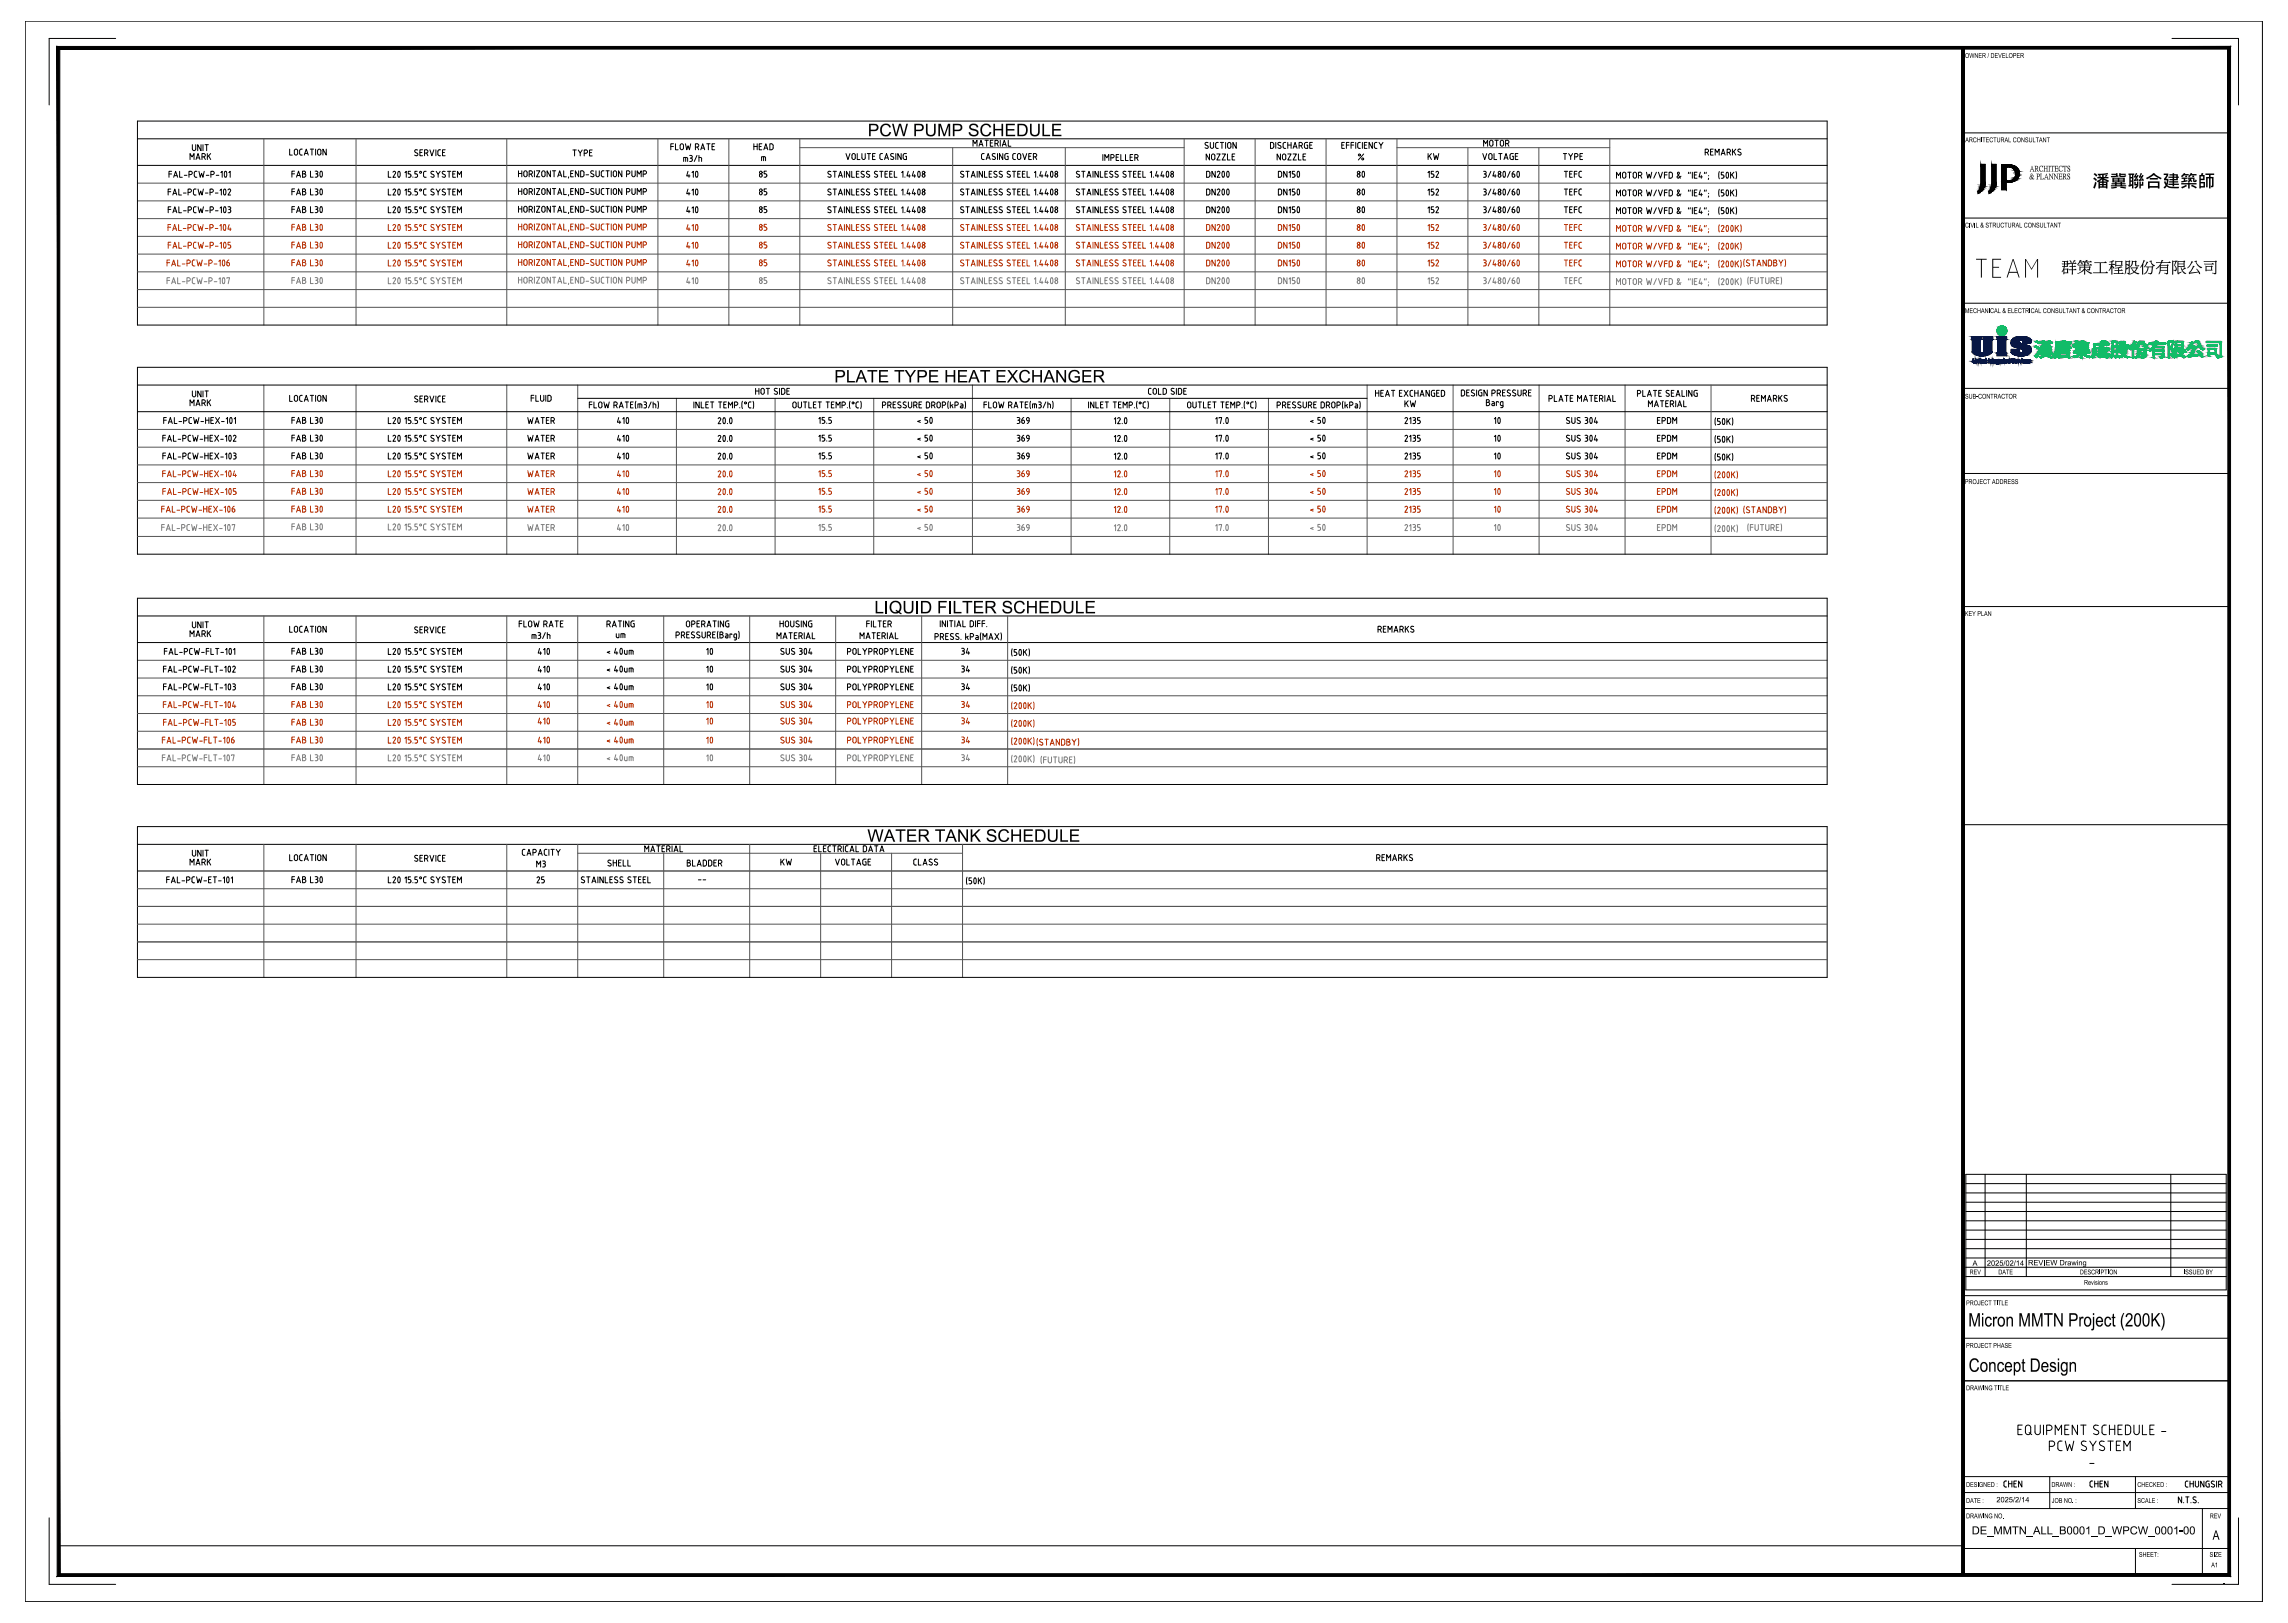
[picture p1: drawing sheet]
<svg xmlns="http://www.w3.org/2000/svg" width="860mm" height="610mm" viewBox="0 0 860 610" stroke-linecap="round" stroke-linejoin="round" font-family="sans-serif">
<defs><g id="words">
<text font-size="10.7" x="741.7" y="104.3">TEAM</text>
<g font-size="7.9">
<text x="256.8" y="68.8">410</text>
<text x="507.6" y="68.8">80</text>
<text x="256.8" y="75.5">410</text>
<text x="507.6" y="75.5">80</text>
<text x="230.7" y="161.2">410</text>
<text x="267.4" y="161.6">20.0</text>
<text x="558.4" y="161.2">10</text>
<text x="230.7" y="167.9">410</text>
<text x="558.4" y="167.9">10</text>
<text x="267.4" y="168.3">20.0</text>
<text x="201.1" y="248">410</text>
<text x="262.5" y="248">10</text>
<text x="201.1" y="254.7">410</text>
<text x="262.5" y="254.7">10</text>
</g>
<g font-size="7.9" fill="#b82e00">
<text x="256.8" y="82.2">410</text>
<text x="507.6" y="82.2">80</text>
<text x="256.8" y="88.9">410</text>
<text x="507.6" y="88.9">80</text>
<text x="256.8" y="95.6">410</text>
<text x="507.6" y="95.6">80</text>
<text x="230.7" y="174.6">410</text>
<text x="267.4" y="174.6">20.0</text>
<text x="558.4" y="174.6">10</text>
<text x="230.7" y="181.3">410</text>
<text x="267.4" y="181.3">20.0</text>
<text x="558.4" y="181.3">10</text>
<text x="230.7" y="188">410</text>
<text x="267.4" y="188">20.0</text>
<text x="558.4" y="188">10</text>
<text x="201.1" y="261.4">410</text>
<text x="262.5" y="261.4">10</text>
<text x="201.1" y="268.1">410</text>
<text x="262.5" y="268.1">10</text>
<text x="201.1" y="274.5">410</text>
<text x="262.5" y="274.5">10</text>
</g>
<g font-size="7.9" fill="#808080">
<text x="256.8" y="102.3">410</text>
<text x="507.6" y="102.3">80</text>
<text x="256.8" y="109">410</text>
<text x="507.6" y="109">80</text>
<text x="230.7" y="194.7">410</text>
<text x="267.4" y="194.7">20.0</text>
<text x="558.4" y="194.7">10</text>
<text x="230.7" y="201.4">410</text>
<text x="267.4" y="201.8">20.0</text>
<text x="558.4" y="201.4">10</text>
<text x="201.1" y="281.5">410</text>
<text x="262.5" y="281.5">10</text>
<text x="201.1" y="288.2">410</text>
<text x="262.5" y="288.2">10</text>
</g>
<g font-size="7">
<text x="739.9" y="498.5">Micron MMTN Project (200K)</text>
<text x="740.1" y="515.5">Concept Design</text>
</g>
<text font-size="6.6" x="786.4" y="70.5">潘冀聯合建築師</text>
<g font-size="6.5">
<text x="326.2" y="51.2">PCW PUMP SCHEDULE</text>
<text x="313.6" y="143.7">PLATE TYPE HEAT EXCHANGER</text>
<text x="328.7" y="230.5">LIQUID FILTER SCHEDULE</text>
<text x="326" y="316.3">WATER TANK SCHEDULE</text>
</g>
<text font-size="5.9" x="774.8" y="102.3">群策工程股份有限公司</text>
<g font-size="5.7">
<text x="214.1" y="60">TYPE</text>
<text x="70.2" y="153.8">MARK</text>
<text x="527" y="154.2">KW</text>
<text x="197.2" y="160.5">WATER</text>
<text x="381" y="160.5">369</text>
<text x="621.9" y="160.5">EPDM</text>
<text x="197.2" y="167.2">WATER</text>
<text x="381" y="167.2">369</text>
<text x="621.9" y="167.2">EPDM</text>
<text x="381" y="173.9">369</text>
<text x="70.2" y="240.6">MARK</text>
<text x="198.6" y="241.3">m3/h</text>
<text x="70.9" y="323.1">UNIT</text>
<text x="752.1" y="560.2">CHEN</text>
<text x="784.6" y="560.2">CHEN</text>
</g>
<g font-size="5.7" fill="#b82e00">
<text x="284.3" y="94.5">85</text>
<text x="284.3" y="101.2">85</text>
<text x="586.7" y="101.2">TEFC</text>
<text x="381" y="180.6">369</text>
<text x="360.2" y="273.4">34</text>
</g>
<g font-size="5.7" fill="#808080">
<text x="284.3" y="107.9">85</text>
<text x="586.7" y="107.9">TEFC</text>
<text x="197.2" y="200.7">WATER</text>
<text x="381" y="200.7">369</text>
<text x="621.9" y="200.7">EPDM</text>
<text x="360.2" y="287.2">34</text>
</g>
<g font-size="5.3">
<text x="70.9" y="57.9">UNIT</text>
<text x="250.8" y="57.5">FLOW RATE</text>
<text x="282.2" y="57.5">HEAD</text>
<text x="364.4" y="56.1">MATERIAL</text>
<text x="556.3" y="56.1">MOTOR</text>
<text x="70.2" y="61">MARK</text>
<text x="255.8" y="61.7">m3/h</text>
<text x="452.3" y="61.4">NOZZLE</text>
<text x="478.7" y="61.4">NOZZLE</text>
<text x="509.4" y="61.4">%</text>
<text x="535.5" y="61">KW</text>
<text x="556" y="61">VOLTAGE</text>
<text x="586.3" y="61">TYPE</text>
<text x="284.3" y="67.7">85</text>
<text x="535.5" y="67.7">152</text>
<text x="586.7" y="67.7">TEFC</text>
<text x="284.3" y="74.4">85</text>
<text x="535.5" y="74.4">152</text>
<text x="586.7" y="74.4">TEFC</text>
<text x="284.3" y="81.1">85</text>
<text x="535.5" y="81.1">152</text>
<text x="586.7" y="81.1">TEFC</text>
<text x="70.9" y="150.3">UNIT</text>
<text x="107.6" y="152">LOCATION</text>
<text x="198.3" y="152">FLUID</text>
<text x="581" y="152">PLATE MATERIAL</text>
<text x="197.2" y="173.6">WATER</text>
<text x="621.9" y="173.6">EPDM</text>
<text x="70.9" y="237.1">UNIT</text>
<text x="107.6" y="238.8">LOCATION</text>
<text x="194" y="236.7">FLOW RATE</text>
<text x="226.8" y="236.7">RATING</text>
<text x="256.8" y="236.7">OPERATING</text>
<text x="290.7" y="241.3">MATERIAL</text>
<text x="322.1" y="241.3">MATERIAL</text>
<text x="360.2" y="246.9">34</text>
<text x="360.2" y="253.6">34</text>
<text x="317.5" y="260.3">POLYPROPYLENE</text>
<text x="360.2" y="260.3">34</text>
<text x="107.6" y="324.6">LOCATION</text>
<text x="200.4" y="327">M3</text>
<text x="257.2" y="326.7">BLADDER</text>
<text x="292.5" y="326.3">KW</text>
<text x="312.9" y="326.3">VOLTAGE</text>
<text x="200.7" y="333">25</text>
</g>
<g font-size="5.3" fill="#b82e00">
<text x="284.3" y="87.8">85</text>
<text x="535.5" y="87.8">152</text>
<text x="586.7" y="87.8">TEFC</text>
<text x="535.5" y="94.5">152</text>
<text x="586.7" y="94.5">TEFC</text>
<text x="197.2" y="180.3">WATER</text>
<text x="527" y="180.3">2135</text>
<text x="621.9" y="180.3">EPDM</text>
<text x="197.2" y="187">WATER</text>
<text x="381" y="187">369</text>
<text x="527" y="187">2135</text>
<text x="621.9" y="187">EPDM</text>
<text x="197.2" y="193.7">WATER</text>
<text x="381" y="193.7">369</text>
<text x="527" y="193.7">2135</text>
<text x="621.9" y="193.7">EPDM</text>
<text x="317.5" y="267.1">POLYPROPYLENE</text>
<text x="360.2" y="267.1">34</text>
<text x="317.5" y="280.5">POLYPROPYLENE</text>
<text x="360.2" y="280.5">34</text>
</g>
<text font-size="5.3" fill="#808080" x="317.5" y="287.2">POLYPROPYLENE</text>
<text font-size="4.9" x="831.7" y="578.7">A</text>
<text font-size="4.4" x="230.4" y="240.9">um</text>
<text font-size="4.2" x="741.2" y="576.6">DE_MMTN_ALL_B0001_D_WPCW_0001-00</text>
<text font-size="3.5" x="835.7" y="595.9">-</text>
<g font-size="2.9">
<text x="763" y="64.3">ARCHITECTS</text>
<text x="762.8" y="67.2">&amp; PLANNERS</text>
</g>
<g font-size="2.8">
<text x="741.5" y="475.7">A</text>
<text x="746.9" y="475.7">2025/02/14</text>
<text x="762.3" y="475.5">REVIEW Drawing</text>
<text x="750.5" y="564.6">2025/2/14</text>
</g>
<g font-size="2.6">
<text x="261.4" y="332">--</text>
<text x="784.2" y="551.4">-</text>
</g>
<g font-size="2.5">
<text x="738.6" y="21.8">OWNER / DEVELOPER</text>
<text x="738.7" y="53.5">ARCHITECTURAL CONSULTANT</text>
<text x="738.6" y="85.5">CIVIL &amp; STRUCTURAL CONSULTANT</text>
<text x="738.6" y="117.7">MECHANICAL &amp; ELECTRICAL CONSULTANT &amp; CONTRACTOR</text>
<text x="738.7" y="149.8">SUB-CONTRACTOR</text>
<text x="738.6" y="181.9">PROJECT ADDRESS</text>
<text x="738.6" y="231.5">KEY PLAN</text>
<text x="740.4" y="478.9">REV</text>
<text x="751.2" y="478.9">DATE</text>
<text x="781.8" y="478.9">DESCRIPTION</text>
<text x="820.8" y="478.9">ISSUED BY</text>
<text x="783.4" y="482.8">Revisions</text>
<text x="739.1" y="490.6">PROJECT TITLE</text>
<text x="739.1" y="506.6">PROJECT PHASE</text>
<text x="739.1" y="522.5">DRAWING TITLE</text>
<text x="739.1" y="558.8">DESIGNED :</text>
<text x="771.2" y="558.8">DRAWN :</text>
<text x="803.4" y="558.8">CHECKED :</text>
<text x="739.1" y="564.8">DATE :</text>
<text x="771.2" y="564.8">JOB NO. :</text>
<text x="803.4" y="564.8">SCALE :</text>
<text x="739.1" y="570.6">DRAWING NO.</text>
<text x="830.7" y="570.6">REV</text>
<text x="804" y="585.1">SHEET:</text>
<text x="830.6" y="585.1">SIZE</text>
<text x="831.2" y="589">A1</text>
</g>
</g></defs>
<g fill="none" stroke="#545454" stroke-width=".38">
<path d="M99.2 52.2v70M133.8 52.2v70M190.5 52.2v70M247.3 52.2v70M274 52.2v70M300.7 52.2v70M300.7 55.5h144.4M358.1 55.5v66.7M400.5 55.5v66.7M445.1 52.2v70M471.8 52.2v70M498.5 52.2v70"/>
<path d="M525.1 55.5h80M525.1 52.2v70M551.8 55.5v66.7M578.5 55.5v66.7M605.1 52.2v70M51.7 75.5h635.1M51.7 68.8h635.1M51.7 88.8h635.1M51.7 82.2h635.1M51.7 95.5h635.1M51.7 102.2h635.1M51.7 115.5h635.1"/>
<path d="M51.7 108.8h635.1M99.2 144.7v63.6M133.8 144.7v63.6M190.5 144.7v63.6M217.2 144.7v63.6M254.3 149.7v58.6M291.4 149.7v58.6M328.4 149.7v58.6M365.5 144.7v63.6M402.6 149.7v58.6M439.7 149.7v58.6M476.8 149.7v58.6"/>
<path d="M513.9 144.7v63.6M546.2 144.7v63.6M578.5 144.7v63.6M610.9 144.7v63.6M643.2 144.7v63.6M51.7 168.1h635.1M51.7 174.7h635.1M51.7 161.4h635.1M51.7 181.4h635.1M51.7 188h635.1M51.7 194.7h635.1M51.7 201.6h635.1"/>
<path d="M99.2 231.5v63.3M133.8 231.5v63.3M190.5 231.5v63.3M217.2 231.5v63.3M249.5 231.5v63.3M281.8 231.5v63.3M314.1 231.5v63.3M346.5 231.5v63.3M378.8 231.5v63.3M51.7 254.8h635.1M51.7 248.2h635.1M51.7 261.5h635.1"/>
<path d="M51.7 274.8h635.1M51.7 268.2h635.1M51.7 281.5h635.1M51.7 288.2h635.1M99.2 317.3v50M133.8 317.3v50M190.5 317.3v50M217.2 317.3v50M281.8 317.3v50M361.8 317.3v50M51.7 334h635.1M217.2 320.7h144.6"/>
<path d="M249.5 320.7v46.6M308.5 320.7v46.6M335.2 320.7v46.6M51.7 340.6h635.1M51.7 347.3h635.1M51.7 354h635.1M51.7 360.7h635.1"/>
</g>
<g fill="none" stroke="#000" stroke-width=".38">
<path d="M9.5 8h841v593.9h-841zM22 18h716v562.9h-716zM22 18h816v573.9h-816zM43.5 14.4h-25v25M737.5 18v573.9M816.5 14.4h25v25M51.7 45.5h635.1v76.7h-635.1zM51.7 52.2h635.1M108.9 56v2.3h1M110.8 56.2h.9l.2 1.5a.62 .62 0 0 1-.6 .6 .62 .62 0 0 1-.7-.6zM112.6 56.6v1.1M112.6 57.7l.3 .5 .7 .1"/>
<path d="M113.6 56l-.7 .1-.3 .5M114.4 58.3l.7-2.3 .8 2.3M114.6 57.7h1.1M116.6 56h1.3M117.3 56v2.3M118.6 56v2.3M119.4 56.7v1M119.4 56.7a.62 .62 0 0 1 .6-.7 .62 .62 0 0 1 .6 .7v1a.61 .61 0 0 1-.6 .6 .61 .61 0 0 1-.6-.6M122.6 56v2.3l-1.2-2.3v2.3M156.1 57.2l.7 .4a.62 .62 0 0 1 0 1 .62 .62 0 0 1-.9-.3M157 56.4a.59 .59 0 0 0-.9 0 .59 .59 0 0 0 0 .8M157.8 57.3h.8"/>
<path d="M158.9 56.3h-1.1v2.2h1.1M159.6 57.5h.6a.61 .61 0 0 0 .7-.6 .61 .61 0 0 0-.7-.6h-.6v2.2M160.4 57.5l.4 1M161.6 56.3l.7 2.2 .8-2.2M163.9 56.3v2.2M164.6 56.8v1.2M164.6 58l.6 .5M165.2 58.5h.4M165.2 56.3h.4M165.2 56.3l-.6 .5M166.3 57.3h.8M167.3 56.3h-1v2.2h1"/>
<path d="M287 58.9v1.5M287.3 58.9h-1v1.5M287.8 59.3v1.1M318 57.7l.7 2.3 .8-2.3M320.5 57.9h.8l.2 1.4a.64 .64 0 0 1-.6 .7 .64 .64 0 0 1-.6-.7zM322.2 57.7v2.3h1.1M324 57.7v1.6a.62 .62 0 0 0 .6 .7 .62 .62 0 0 0 .7-.7l-.1-1.6M326 57.7h1.3M326.6 57.7v2.3M328 58.7h.8M329 57.7h-1v2.3h1M331.7 57.7l-.7 .1-.2 .5v1.4l.9 .3"/>
<path d="M332.5 60l.7-2.3 .8 2.3M332.7 59.3h1.1M335.9 57.8a.6 .6 0 0 0-.9 0 .6 .6 0 0 0 0 .9l.7 .3a.62 .62 0 0 1 0 1 .62 .62 0 0 1-.9-.3M336.7 57.7v2.3M338.8 57.7v2.3l-1.3-2.3v2.3M340.7 57.7h-.8l-.4 .6 .2 1.5 1 .2v-1.3h-.3M369.5 57.7l-.5 .6v1.1l.3 .5 .7 .1M370.7 60l.8-2.3 .7 2.3M370.9 59.3h1.1M373.5 57.7l-.5 .6 .9 .7a.62 .62 0 0 1 0 1 .62 .62 0 0 1-.9-.3M375 57.7v2.3M377 57.7v2.3l-1.3-2.3v2.3"/>
<path d="M378.3 57.7l-.5 .4v1.5l.3 .3 .9 .1v-1.3h-.4M381.3 57.7l-.6 .6v1.1l.3 .5 .7 .1M382.6 57.9h.9l.2 1.4a.62 .62 0 0 1-.6 .7 .62 .62 0 0 1-.6-.7zM384.5 57.7l.7 2.3 .8-2.3M386.7 58.7h.8M387.7 57.7h-1v2.3h1M388.5 59l.6-.1a.61 .61 0 0 0 .6-.6 .61 .61 0 0 0-.6-.6h-.6v2.3M389.2 59l.5 1M414.6 58.1v2.2M417.6 59.3h.6a.62 .62 0 0 0 .6-.6 .62 .62 0 0 0-.6-.6h-.6v2.2M419.6 59.1h.7M420.6 58.1h-1v2.2h1"/>
<path d="M421.3 58.1v2.2h1M423.1 58.1v2.2h1M424.8 59.1h.8M425.8 58.1h-1v2.2h1M426.6 59.3h.6a.62 .62 0 0 0 .6-.6 .62 .62 0 0 0-.6-.6h-.6v2.2M427.3 59.3l.5 1M453.5 53.5l-.5 .6 1.2 1.1-.5 .6M453.5 53.5l.6 .1M455 53.5v1.6a.62 .62 0 0 0 .6 .7 .62 .62 0 0 0 .6-.7M456.2 53.5v1.7M457 55.2l.5 .6M457.5 53.5h.5"/>
<path d="M457.5 53.5l-.5 .3v1.4M458.7 53.5h1.3M459.3 53.5v2.3M460.7 53.5v2.3M461.5 54.2v1M461.5 54.1a.62 .62 0 0 1 .6-.6 .62 .62 0 0 1 .6 .6v1.1a.61 .61 0 0 1-.6 .6 .61 .61 0 0 1-.6-.7M464.7 53.5v2.3l-1.2-2.3v2.3M477.6 55.8v-2.3l.8 .1 .4 .3v1.4l-.7 .5M479.6 53.5v2.3M480.8 53.5l-.5 .6 1.3 1.1-.5 .6M480.8 53.5l.7 .1M482.3 54.1v1.1"/>
<path d="M482.3 55.2l.6 .6M482.9 53.5h.4M482.9 53.5l-.6 .6M484.1 53.5v2.3M484.1 54.5h1.2M485.3 53.5v2.3M486.1 55.8l.7-2.3 .8 2.3M486.3 55.2h1.1M488.3 54.8h.7a.62 .62 0 0 0 .6-.7 .62 .62 0 0 0-.7-.6h-.6v2.3M489.1 54.8l.5 1M491.6 53.5l-.9 .1-.4 .6 .2 1.4 1.1 .2v-1.3h-.4M492.3 54.5h.8"/>
<path d="M493.3 53.5h-1v2.3h1M504.4 54.5h.7M505.4 53.5h-1v2.3h1M506.1 54.5h1M507.1 53.5h-1v2.3M507.9 54.5h1M508.9 53.5h-1v2.3M509.6 53.5v2.3M510.4 55.2l.6 .6M511.4 53.5l-.9 .3-.1 1.4M512.1 53.5v2.3M512.9 54.5h.7"/>
<path d="M513.9 53.5h-1v2.3h1M515.9 53.5v2.3l-1.3-2.3v2.3M516.6 54.1v1.1M516.6 55.2l.3 .5 .7 .1M517.6 53.5l-.7 .1-.3 .5M518.4 53.5l.7 1.1 .8-1.1M519.1 54.6v1.2M641 57.3h.6a.62 .62 0 0 0 .7-.6 .62 .62 0 0 0-.7-.7h-.6v2.3M641.8 57.3l.4 1M643 57h.7M644 56h-1v2.3h1M644.7 58.3v-2.3l.8 1.3 .7-1.3v2.3"/>
<path d="M647 58.3l.7-2.3 .8 2.3M647.2 57.7h1.1M649.2 57.3h.7a.62 .62 0 0 0 .6-.6 .62 .62 0 0 0-.6-.7h-.7v2.3M650 57.3l.5 1M651.2 56v2.3M651.7 56.9l.8 1.4M652.5 56l-1.3 1.4M654.4 56.1a.6 .6 0 0 0-.9 0 .6 .6 0 0 0 0 .9l.7 .3a.62 .62 0 0 1 0 1 .62 .62 0 0 1-.9-.3M737.5 49.9h100.5M51.7 62.2h635.1M63.2 72h1M63.2 78.7h1"/>
<path d="M63.5 65.4h1M64.2 71h-1v2.3M64.2 77.7h-1v2.3M64.5 64.4h-1v2.2M65 73.3l.7-2.3 .7 2.3M65 80l.7-2.3 .8 2.3M65.2 72.7h1M65.2 79.3h1.1M65.3 66.6l.7-2.2 .8 2.2M65.5 66h1M67.2 71v2.3h1M67.2 77.7v2.3h1"/>
<path d="M67.5 64.4v2.2h1M68.9 72.6h1.1M69 79.2h1M69.3 65.9h1M70.7 72.3h.6a.61 .61 0 0 0 .7-.6 .61 .61 0 0 0-.7-.7h-.6v2.3M70.7 79l.7-.1a.61 .61 0 0 0 .6-.6 .61 .61 0 0 0-.6-.6h-.7v2.3M71 65.6h.6M71.6 64.4h-.6v2.2M71.7 64.4a.62 .62 0 0 1 .6 .6 .62 .62 0 0 1-.6 .6M73.7 71l-.7 .1-.3 .5 .1 1.4 .9 .3M73.7 77.7l-.7 .1-.3 .5 .1 1.4 .9 .3M74 64.4h-.7l-.3 .5 .1 1.4 .9 .3"/>
<path d="M74.4 71l.6 2.3 .5-1.5 .4 1.5 .6-2.3M74.5 77.7l.5 2.3 .5-1.5 .5 1.5 .5-2.3M74.8 64.4l.5 2.2 .5-1.5 .5 1.5 .5-2.2M77.2 72.6h1M77.2 79.2h1M77.5 65.9h1M79 72.3h.6a.61 .61 0 0 0 .6-.6 .61 .61 0 0 0-.6-.7h-.6v2.3M79 79l.6-.1a.61 .61 0 0 0 .6-.6 .61 .61 0 0 0-.6-.6h-.6v2.3M79.3 65.6h.6a.61 .61 0 0 0 .6-.6 .61 .61 0 0 0-.6-.6h-.6v2.2M80.9 72.6h1.1M81 79.2h1M81.3 65.9h1"/>
<path d="M82.7 71.6l.5-.6v2.3M82.7 78.2l.5-.5v2.3M83 64.9l.5-.5v2.2M84.2 73.2h.5M84.2 73.2a1.29 1.29 0 0 1 .4-2.1l.4 .9-.3 1.2M84.2 77.8l.1-.1a1.25 1.25 0 0 1 0 2.2l-.3-.9zM84.5 66.5h.5M84.5 66.5a1.32 1.32 0 0 1 .4-2.1l.4 .9-.3 1.2M85.7 71.4a.51 .51 0 0 1 .7-.3 .51 .51 0 0 1 .2 .7l-.9 1.5h1M85.7 77.7l1 .2v.5l-.5 .3M86 78.7a.63 .63 0 0 1 .7 .5 .63 .63 0 0 1-.5 .7l-.5 .1M86 64.9l.5-.5v2.2"/>
<path d="M109.7 65.3h1M109.7 72h1M109.7 78.6h1M110.7 64.3h-1v2.3M110.7 71h-1v2.3M110.7 77.7h-1v2.2M111.5 66.6l.7-2.3 .8 2.3M111.5 73.3l.7-2.3 .8 2.3M111.5 79.9l.7-2.2 .8 2.2M111.7 65.9h1.1M111.7 72.6h1.1M111.7 79.3h1.1"/>
<path d="M113.7 71l1.1 .2v.5l-.4 .3a.62 .62 0 0 1 .6 .6 .62 .62 0 0 1-.6 .6l-.7 .1zM113.7 77.7l1.1 .2v.5l-.4 .2a.62 .62 0 0 1 .6 .7 .62 .62 0 0 1-.6 .6h-.7zM113.7 65.3h.6M113.7 72h.6M113.7 78.6h.6M114.4 65.3a.62 .62 0 0 1 .6 .6 .62 .62 0 0 1-.6 .7M114.4 65.3l.4-.2v-.5l-1.1-.3v2.3h.6M116.7 64.3v2.3h1M116.7 71v2.3h1M116.7 77.7v2.2h1M118.5 64.3l.9 .3v.5l-.4 .2M118.5 71l.9 .2v.5l-.4 .3"/>
<path d="M118.5 77.7l.9 .2v.5l-.4 .2M118.5 66.6h.5M118.7 65.3h.3M118.7 72h.3M118.7 78.6h.3M119 65.3l.5 .5-.1 .5-.4 .3M119 72l.4 .2v.8l-.9 .3M119 78.6l.4 .3v.8l-.9 .2M120.5 64.4h.1a1.24 1.24 0 0 1 0 2.1l-.4-.9zM120.5 71.1l.1-.1a1.24 1.24 0 0 1 0 2.2l-.4-.9zM120.5 77.8l.1-.1a1.24 1.24 0 0 1 0 2.2l-.4-.9zM146 64.4v2.2h1"/>
<path d="M146 71v2.3h1M146 77.7v2.3h1M147.7 64.7a.51 .51 0 0 1 .7-.3 .51 .51 0 0 1 .2 .7l-.9 1.5h1M147.7 71.4a.5 .5 0 0 1 .7-.3 .5 .5 0 0 1 .2 .7l-.9 1.5h1M147.7 78.1a.5 .5 0 0 1 .7-.4 .5 .5 0 0 1 .2 .8l-.9 1.5h1M149.7 73.2h.5M149.7 79.8h.5M149.7 64.5l.1-.1a1.24 1.24 0 0 1 0 2.2l-.3-.9zM149.7 73.2a1.29 1.29 0 0 1 .4-2.1l.4 .9-.3 1.2M149.7 79.8a1.29 1.29 0 0 1 .4-2.1l.4 .9-.3 1.2M152.2 64.9l.5-.5v2.2M152.2 71.6l.5-.6v2.3"/>
<path d="M152.2 78.2l.5-.5v2.3M154.3 64.4h-.8v1h.7l.3 .7-.3 .5h-.7M154.3 71h-.8v1l.7 .1 .3 .7-.3 .4-.7 .1M154.3 77.7h-.8v1l.7 .1 .3 .7-.3 .4-.7 .1M155.2 66.5v.1M155.2 73.2v.1M155.2 79.8v.2M156.8 64.4h-.8v1h.7l.3 .7-.3 .5h-.7M156.8 71h-.8v1l.7 .1 .3 .7-.3 .4-.7 .1M156.8 77.7h-.8v1l.7 .1 .3 .7-.3 .4-.7 .1M160.2 64.4l-.7 .1-.3 .5 .1 1.3 .9 .3M160.2 71l-.7 .1-.3 .5 .1 1.4 .9 .3"/>
<path d="M160.2 77.7l-.7 .1-.3 .5 .1 1.4 .9 .3M163.1 64.5a.6 .6 0 0 0-.9 0 .6 .6 0 0 0 0 .8l.7 .4a.62 .62 0 0 1 0 1 .62 .62 0 0 1-.9-.3M163.1 71.2a.6 .6 0 0 0-.9-.1 .6 .6 0 0 0 0 .9l.7 .3a.62 .62 0 0 1 0 1 .62 .62 0 0 1-.9-.3M163.1 77.8a.6 .6 0 0 0-.9 0 .6 .6 0 0 0 0 .9l.7 .3a.62 .62 0 0 1 0 1 .62 .62 0 0 1-.9-.3M164 64.4l.7 1.1 .8-1.1M164 71l.7 1.2 .8-1.2M164 77.7l.7 1.1 .8-1.1M164.7 65.5v1.1M164.7 72.2v1.1M164.7 78.8v1.2M166.5 65.3l.9 .5a.64 .64 0 0 1-.3 .9 .64 .64 0 0 1-.9-.3M166.5 72l.7 .3a.57 .57 0 0 1 .1 .9 .57 .57 0 0 1-.9 0l-.2-.2"/>
<path d="M166.5 78.7l.7 .3a.57 .57 0 0 1 .1 .8 .57 .57 0 0 1-.9 0l-.2-.1M167.3 64.5a.6 .6 0 0 0-.8 0 .6 .6 0 0 0 0 .8M167.3 71.2a.6 .6 0 0 0-.8-.1 .6 .6 0 0 0 0 .9M167.3 77.8a.6 .6 0 0 0-.8 0 .6 .6 0 0 0 0 .9M168.2 64.4h1.3M168.2 71h1.3M168.2 77.7h1.3M168.8 64.4v2.2M168.8 71v2.3M168.8 77.7v2.3M170.2 65.4h.8M170.2 72h.8"/>
<path d="M170.2 78.7h.8M171.2 64.4h-1v2.2h1M171.2 71h-1v2.3h1M171.2 77.7h-1v2.3h1M172 66.6v-2.2l.7 1.2 .8-1.2v2.2M172 73.3v-2.3l.7 1.3 .8-1.3v2.3M172 80v-2.3l.7 1.3 .8-1.3v2.3M194.9 64.2v2.3M194.9 70.9v2.2M194.9 77.5v2.3M194.9 65.2h1.3M194.9 71.9h1.3"/>
<path d="M194.9 78.5h1.3M196.2 64.2v2.3M196.2 70.9v2.2M196.2 77.5v2.3M198.1 64.8v1M198.1 71.5v1M198.1 78.2v1M198.2 64.8a.62 .62 0 0 0-.7-.6 .62 .62 0 0 0-.6 .6v1a.64 .64 0 0 0 .6 .6 .64 .64 0 0 0 .7-.6M198.2 71.5a.62 .62 0 0 0-.7-.6 .62 .62 0 0 0-.6 .6v1a.64 .64 0 0 0 .6 .6 .64 .64 0 0 0 .7-.6M198.2 78.2a.62 .62 0 0 0-.7-.7 .62 .62 0 0 0-.6 .7v1a.64 .64 0 0 0 .6 .6 .64 .64 0 0 0 .7-.7M198.9 65.4h.6a.62 .62 0 0 0 .7-.6 .62 .62 0 0 0-.7-.6h-.6v2.3M198.9 72.1h.6a.62 .62 0 0 0 .7-.6 .62 .62 0 0 0-.7-.6h-.6v2.2"/>
<path d="M198.9 78.8h.6a.62 .62 0 0 0 .7-.7 .62 .62 0 0 0-.7-.6h-.6v2.3M199.6 65.4l.6 1.1M199.6 72.1l.6 1M199.6 78.8l.6 1M200.9 64.2v2.3M200.9 70.9v2.2M200.9 77.5v2.3M201.7 64.2h1.2l-1.2 2.3h1.2M201.7 70.9h1.2l-1.2 2.2h1.2M201.7 77.5h1.2l-1.2 2.3h1.2M203.8 64.4h.9l.2 1.4a.64 .64 0 0 1-.6 .6 .64 .64 0 0 1-.7-.6zM203.8 71h.9l.2 1.5a.64 .64 0 0 1-.6 .6 .64 .64 0 0 1-.7-.6z"/>
<path d="M203.8 77.7h.9l.2 1.4a.64 .64 0 0 1-.6 .7 .64 .64 0 0 1-.7-.6zM206.9 64.2v2.3l-1.2-2.3v2.3M206.9 70.9v2.2l-1.2-2.2v2.2M206.9 77.5v2.3l-1.2-2.3v2.3M207.6 64.2h1.3M207.6 70.9h1.3M207.6 77.5h1.3M208.3 64.2v2.3M208.3 70.9v2.2M208.3 77.5v2.3M209.7 66.5l.7-2.3 .8 2.3M209.7 73.1l.7-2.2 .8 2.2"/>
<path d="M209.7 79.8l.7-2.3 .8 2.3M209.9 65.8h1M209.9 72.5h1M209.9 79.2h1M211.9 64.2v2.3h1M211.9 70.9v2.2h1M211.9 77.5v2.3h1M213.8 66.5l-.1 .4M213.8 73.1l-.1 .5M213.8 79.8l-.1 .5M214.5 65.2h.8M214.5 71.9h.8"/>
<path d="M214.5 78.5h.8M215.5 64.2h-1v2.3h1M215.5 70.9h-1v2.2h1M215.5 77.5h-1v2.3h1M217.5 64.2v2.3l-1.2-2.3v2.3M217.5 70.9v2.2l-1.2-2.2v2.2M217.5 77.5v2.3l-1.2-2.3v2.3M218.3 64.2h.8l.4 .4v1.4l-.4 .4-.8 .1zM218.3 70.9h.8l.4 .4v1.4l-.4 .3-.8 .1zM218.3 77.5l.8 .1 .4 .3v1.4l-.4 .4-.8 .1zM220.3 65.7h1M220.3 72.4h1"/>
<path d="M220.3 79h1M222.3 65.1l.9 .5a.64 .64 0 0 1-.3 .9 .64 .64 0 0 1-.9-.3M222.3 71.8l.9 .5a.64 .64 0 0 1-.3 .8 .64 .64 0 0 1-.9-.2M222.3 78.5l.9 .5a.64 .64 0 0 1-.3 .8 .64 .64 0 0 1-.9-.3M223.2 64.3a.59 .59 0 0 0-.9 0 .59 .59 0 0 0 0 .8M223.2 71a.59 .59 0 0 0-.9-.1 .59 .59 0 0 0 0 .9M223.2 77.7a.59 .59 0 0 0-.9-.1 .59 .59 0 0 0 0 .9M224 64.2v1.6a.62 .62 0 0 0 .7 .6 .62 .62 0 0 0 .6-.6v-1.6M224 70.9v1.6a.62 .62 0 0 0 .7 .6 .62 .62 0 0 0 .6-.6v-1.6M224 77.5v1.6a.62 .62 0 0 0 .7 .7 .62 .62 0 0 0 .6-.7v-1.6M227 64.2l-.7 .1-.3 .5 .1 1.4 .9 .3M227 70.9h-.7l-.3 .5 .1 1.4 .9 .3"/>
<path d="M227 77.5l-.7 .1-.3 .5 .1 1.4 .9 .3M227.8 64.2h1.2M227.8 70.9h1.2M227.8 77.5h1.2M228.4 64.2v2.3M228.4 70.9v2.2M228.4 77.5v2.3M229.8 64.2v2.3M229.8 70.9v2.2M229.8 77.5v2.3M230.7 64.4h.9l.2 1.4a.62 .62 0 0 1-.6 .6 .62 .62 0 0 1-.7-.6zM230.7 71h.9l.2 1.5a.62 .62 0 0 1-.6 .6 .62 .62 0 0 1-.7-.6z"/>
<path d="M230.7 77.7h.9l.2 1.4a.62 .62 0 0 1-.6 .7 .62 .62 0 0 1-.7-.6zM233.8 64.2v2.3l-1.3-2.3v2.3M233.8 70.9v2.2l-1.3-2.2v2.2M233.8 77.5v2.3l-1.3-2.3v2.3M235.5 65.4h.7a.62 .62 0 0 0 .6-.6 .62 .62 0 0 0-.6-.6h-.7v2.3M235.5 72.1h.7a.62 .62 0 0 0 .6-.6 .62 .62 0 0 0-.6-.6h-.7v2.2M235.5 78.8h.7a.62 .62 0 0 0 .6-.7 .62 .62 0 0 0-.6-.6h-.7v2.3M237.5 64.2v1.6a.62 .62 0 0 0 .7 .6 .62 .62 0 0 0 .6-.6v-1.6M237.5 70.9v1.6a.62 .62 0 0 0 .7 .6 .62 .62 0 0 0 .6-.6v-1.6M237.5 77.5v1.6a.62 .62 0 0 0 .7 .7 .62 .62 0 0 0 .6-.7v-1.6M239.5 66.5v-2.3l.8 1.2 .7-1.2v2.3M239.5 73.1v-2.2l.8 1.2 .7-1.2v2.2"/>
<path d="M239.5 79.8v-2.3l.8 1.3 .7-1.3v2.3M241.8 65.4h.6a.62 .62 0 0 0 .6-.6 .62 .62 0 0 0-.6-.6h-.6v2.3M241.8 72.1h.6a.62 .62 0 0 0 .6-.6 .62 .62 0 0 0-.6-.6h-.6v2.2M241.8 78.8h.6a.62 .62 0 0 0 .6-.7 .62 .62 0 0 0-.6-.6h-.6v2.3M312.3 64.5a.59 .59 0 0 0-.9-.1 .59 .59 0 0 0 .1 .9l.8 .5a.65 .65 0 0 1-.3 .8 .65 .65 0 0 1-.8-.2M312.3 71.2a.59 .59 0 0 0-.9-.1 .59 .59 0 0 0 .1 .9l.8 .5a.65 .65 0 0 1-.3 .8 .65 .65 0 0 1-.8-.3M312.3 77.8a.59 .59 0 0 0-.9 0 .59 .59 0 0 0 .1 .8l.8 .5a.65 .65 0 0 1-.3 .9 .65 .65 0 0 1-.8-.3M313.2 64.4h1.2M313.2 71h1.2M313.2 77.7h1.2M313.8 64.4v2.2M313.8 71v2.3"/>
<path d="M313.8 77.7v2.3M315.2 66.6l.7-2.2 .8 2.2M315.2 73.3l.7-2.3 .8 2.3M315.2 80l.7-2.3 .8 2.3M315.4 66h1.1M315.4 72.7h1.1M315.4 79.3h1.1M317.4 64.4v2.2M317.4 71v2.3M317.4 77.7v2.3M319.4 64.4v2.2l-1.2-2.2v2.2M319.4 71v2.3l-1.2-2.3v2.3"/>
<path d="M319.4 77.7v2.3l-1.2-2.3v2.3M320.2 64.4v2.2h1M320.2 71v2.3h1M320.2 77.7v2.3h1M321.9 65.4h.8M321.9 72h.8M321.9 78.7h.8M322.9 64.4h-1v2.2h1M322.9 71h-1v2.3h1M322.9 77.7h-1v2.3h1M324.8 64.5a.6 .6 0 0 0-.9-.1 .6 .6 0 0 0 .1 .9l.7 .4a.62 .62 0 0 1-.1 1 .62 .62 0 0 1-.9-.3M324.8 71.2a.6 .6 0 0 0-.9-.1 .6 .6 0 0 0 .1 .9l.7 .3a.62 .62 0 0 1-.1 1 .62 .62 0 0 1-.9-.3"/>
<path d="M324.8 77.8a.6 .6 0 0 0-.9 0 .6 .6 0 0 0 .1 .8l.7 .4a.62 .62 0 0 1-.1 1 .62 .62 0 0 1-.9-.3M325.9 65.3l.8 .4a.57 .57 0 0 1 .1 .8 .57 .57 0 0 1-.9 0l-.2-.1M325.9 72l.8 .3a.57 .57 0 0 1 .1 .9 .57 .57 0 0 1-.9 0l-.2-.2M325.9 78.7l.8 .3a.57 .57 0 0 1 .1 .8 .57 .57 0 0 1-.9 0l-.2-.1M326.8 64.5a.59 .59 0 0 0-.9-.1 .59 .59 0 0 0 .1 .9M326.8 71.2a.59 .59 0 0 0-.9-.1 .59 .59 0 0 0 .1 .9M326.8 77.8a.59 .59 0 0 0-.9 0 .59 .59 0 0 0 .1 .8M329 65.3l.7 .4a.62 .62 0 0 1-.1 .9 .62 .62 0 0 1-.9-.2M329 72l.7 .3a.62 .62 0 0 1-.1 1 .62 .62 0 0 1-.9-.3M329 78.7l.7 .3a.62 .62 0 0 1-.1 1 .62 .62 0 0 1-.9-.3M329.8 64.5a.59 .59 0 0 0-.9-.1 .59 .59 0 0 0 .1 .9M329.8 71.2a.59 .59 0 0 0-.9-.1 .59 .59 0 0 0 .1 .9"/>
<path d="M329.8 77.8a.59 .59 0 0 0-.9 0 .59 .59 0 0 0 .1 .8M330.7 64.4h1.2M330.7 71h1.2M330.7 77.7h1.2M331.3 64.4v2.2M331.3 71v2.3M331.3 77.7v2.3M332.7 65.4h.7M332.7 72h.7M332.7 78.7h.7M333.7 64.4h-1v2.2h1M333.7 71h-1v2.3h1"/>
<path d="M333.7 77.7h-1v2.3h1M334.4 65.4h.8M334.4 72h.8M334.4 78.7h.8M335.4 64.4h-1v2.2h1M335.4 71h-1v2.3h1M335.4 77.7h-1v2.3h1M336.2 64.4v2.2h1M336.2 71v2.3h1M336.2 77.7v2.3h1M338.9 64.9l.5-.5v2.2M338.9 71.5l.5-.5v2.3"/>
<path d="M338.9 78.2l.5-.5v2.3M340.2 66.5v.1M340.2 73.2v.1M340.2 79.8v.2M341.4 64.4l-.5 1.7h1.3M341.4 71l-.5 1.8h1.3M341.4 77.7l-.5 1.8h1.3M341.8 65.6v1M341.8 72.3v1M341.8 79v1M343.4 64.4l-.5 1.7h1.3M343.4 71l-.5 1.8h1.3"/>
<path d="M343.4 77.7l-.5 1.8h1.3M343.8 65.6v1M343.8 72.3v1M343.8 79v1M345.2 66.5h.5M345.2 66.5a1.32 1.32 0 0 1 .4-2.1l.3 .9-.2 1.2M345.2 71.2l.1-.1a1.25 1.25 0 0 1 0 2.1l-.4-.8zM345.2 77.8l.1-.1a1.25 1.25 0 0 1 0 2.2l-.4-.9zM346.7 66.1a.54 .54 0 0 1 .5-.7 .54 .54 0 0 1 .5 .7M346.7 72.8a.54 .54 0 0 1 .5-.8 .54 .54 0 0 1 .5 .8M346.7 66.1l.5 .5 .5-.5M346.7 72.8l.5 .5 .5-.5"/>
<path d="M362.2 64.5a.6 .6 0 0 0-.9-.1 .6 .6 0 0 0 .1 .9l.7 .4a.62 .62 0 0 1-.1 1 .62 .62 0 0 1-.9-.3M362.2 71.2a.6 .6 0 0 0-.9-.1 .6 .6 0 0 0 .1 .9l.7 .3a.62 .62 0 0 1-.1 1 .62 .62 0 0 1-.9-.3M362.2 77.8a.6 .6 0 0 0-.9 0 .6 .6 0 0 0 .1 .8l.7 .4a.62 .62 0 0 1-.1 1 .62 .62 0 0 1-.9-.3M363.1 64.4h1.2M363.1 71h1.2M363.1 77.7h1.2M363.7 64.4v2.2M363.7 71v2.3M363.7 77.7v2.3M365.1 66.6l.7-2.2 .8 2.2M365.1 73.3l.7-2.3 .8 2.3M365.1 80l.7-2.3 .8 2.3"/>
<path d="M365.3 66h1.1M365.3 72.7h1.1M365.3 79.3h1.1M367.3 64.4v2.2M367.3 71v2.3M367.3 77.7v2.3M369.3 64.4v2.2l-1.2-2.2v2.2M369.3 71v2.3l-1.2-2.3v2.3M369.3 77.7v2.3l-1.2-2.3v2.3M370.1 64.4v2.2h1M370.1 71v2.3h1M370.1 77.7v2.3h1"/>
<path d="M371.8 65.4h.8M371.8 72h.8M371.8 78.7h.8M372.8 64.4h-1v2.2h1M372.8 71h-1v2.3h1M372.8 77.7h-1v2.3h1M374.7 64.5a.59 .59 0 0 0-.9-.1 .59 .59 0 0 0 .1 .9l.8 .5a.65 .65 0 0 1-.3 .8 .65 .65 0 0 1-.8-.2M374.7 71.2a.59 .59 0 0 0-.9-.1 .59 .59 0 0 0 .1 .9l.8 .5a.65 .65 0 0 1-.3 .8 .65 .65 0 0 1-.8-.3M374.7 77.8a.59 .59 0 0 0-.9 0 .59 .59 0 0 0 .1 .8l.8 .5a.65 .65 0 0 1-.3 .9 .65 .65 0 0 1-.8-.3M376.7 64.5a.6 .6 0 0 0-.9-.1 .6 .6 0 0 0 .1 .9l.7 .4a.62 .62 0 0 1-.1 1 .62 .62 0 0 1-.9-.3M376.7 71.2a.6 .6 0 0 0-.9-.1 .6 .6 0 0 0 .1 .9l.7 .3a.62 .62 0 0 1-.1 1 .62 .62 0 0 1-.9-.3M376.7 77.8a.6 .6 0 0 0-.9 0 .6 .6 0 0 0 .1 .8l.7 .4a.62 .62 0 0 1-.1 1 .62 .62 0 0 1-.9-.3"/>
<path d="M379.7 64.5a.59 .59 0 0 0-.9-.1 .59 .59 0 0 0 .1 .9l.7 .4a.62 .62 0 0 1-.1 1 .62 .62 0 0 1-.9-.3M379.7 71.2a.59 .59 0 0 0-.9-.1 .59 .59 0 0 0 .1 .9l.7 .3a.62 .62 0 0 1-.1 1 .62 .62 0 0 1-.9-.3M379.7 77.8a.59 .59 0 0 0-.9 0 .59 .59 0 0 0 .1 .8l.7 .4a.62 .62 0 0 1-.1 1 .62 .62 0 0 1-.9-.3M380.6 64.4h1.2M380.6 71h1.2M380.6 77.7h1.2M381.2 64.4v2.2M381.2 71v2.3M381.2 77.7v2.3M382.6 65.4h.7M382.6 72h.7M382.6 78.7h.7"/>
<path d="M383.6 64.4h-1v2.2h1M383.6 71h-1v2.3h1M383.6 77.7h-1v2.3h1M384.3 65.4h.8M384.3 72h.8M384.3 78.7h.8M385.3 64.4h-1v2.2h1M385.3 71h-1v2.3h1M385.3 77.7h-1v2.3h1M386.1 64.4v2.2h1M386.1 71v2.3h1M386.1 77.7v2.3h1"/>
<path d="M388.8 64.9l.5-.5v2.2M388.8 71.5l.5-.5v2.3M388.8 78.2l.5-.5v2.3M390.1 66.5v.1M390.1 73.2v.1M390.1 79.8v.2M391.3 64.4l-.5 1.7h1.3M391.3 71l-.5 1.8h1.3M391.3 77.7l-.5 1.8h1.3M391.7 65.6v1M391.7 72.3v1M391.7 79v1"/>
<path d="M393.3 64.4l-.5 1.7h1.3M393.3 71l-.5 1.8h1.3M393.3 77.7l-.5 1.8h1.3M393.7 65.6v1M393.7 72.3v1M393.7 79v1M395.1 66.5h.5M395.1 66.5a1.32 1.32 0 0 1 .4-2.1l.3 .9-.2 1.2M395.1 71.2l.1-.1a1.25 1.25 0 0 1 0 2.1l-.3-.8zM395.1 77.8l.1-.1a1.25 1.25 0 0 1 0 2.2l-.3-.9zM396.6 66.1a.54 .54 0 0 1 .5-.7 .54 .54 0 0 1 .5 .7M396.6 66.1l.5 .5 .5-.5"/>
<path d="M396.6 72.8a.54 .54 0 0 1 .5-.8 .54 .54 0 0 1 .5 .8M396.6 72.8l.5 .5 .5-.5M405.7 64.5a.59 .59 0 0 0-.8-.1 .59 .59 0 0 0 0 .9l.7 .4a.61 .61 0 0 1 0 1 .61 .61 0 0 1-1-.3M405.7 71.2a.59 .59 0 0 0-.8-.1 .59 .59 0 0 0 0 .9l.7 .3a.61 .61 0 0 1 0 1 .61 .61 0 0 1-1-.3M405.7 77.8a.59 .59 0 0 0-.8 0 .59 .59 0 0 0 0 .8l.7 .4a.61 .61 0 0 1 0 1 .61 .61 0 0 1-1-.3M406.6 64.4h1.3M406.6 71h1.3M406.6 77.7h1.3M407.2 64.4v2.2M407.2 71v2.3M407.2 77.7v2.3M408.6 66.6l.8-2.2 .7 2.2"/>
<path d="M408.6 73.3l.8-2.3 .7 2.3M408.6 80l.8-2.3 .7 2.3M408.8 66h1.1M408.8 72.7h1.1M408.8 79.3h1.1M410.9 64.4v2.2M410.9 71v2.3M410.9 77.7v2.3M412.9 64.4v2.2l-1.3-2.2v2.2M412.9 71v2.3l-1.3-2.3v2.3M412.9 77.7v2.3l-1.3-2.3v2.3M413.6 64.4v2.2h1"/>
<path d="M413.6 71v2.3h1M413.6 77.7v2.3h1M415.3 60.3v-2.2l.8 1.2 .7-1.2v2.2M415.4 65.4h.7M415.4 72h.7M415.4 78.7h.7M416.4 64.4h-1v2.2h1M416.4 71h-1v2.3h1M416.4 77.7h-1v2.3h1M417.1 66.4l.8 .2M417.1 73l.8 .3M417.1 79.7l.8 .3"/>
<path d="M417.4 65.3l.9 .7-.4 .6M417.4 72l.9 .7-.4 .6M417.4 78.7l.9 .6-.4 .6M418.2 64.5a.59 .59 0 0 0-.8-.1 .59 .59 0 0 0 0 .9M418.2 71.2a.59 .59 0 0 0-.8-.1 .59 .59 0 0 0 0 .9M418.2 77.8a.59 .59 0 0 0-.8 0 .59 .59 0 0 0 0 .8M420.2 64.5a.59 .59 0 0 0-.8-.1 .59 .59 0 0 0 0 .9l.7 .4a.61 .61 0 0 1 0 1 .61 .61 0 0 1-1-.3M420.2 71.2a.59 .59 0 0 0-.8-.1 .59 .59 0 0 0 0 .9l.7 .3a.61 .61 0 0 1 0 1 .61 .61 0 0 1-1-.3M420.2 77.8a.59 .59 0 0 0-.8 0 .59 .59 0 0 0 0 .8l.7 .4a.61 .61 0 0 1 0 1 .61 .61 0 0 1-1-.3M423.2 64.5a.59 .59 0 0 0-.8-.1 .59 .59 0 0 0 0 .9l.7 .4a.62 .62 0 0 1-.1 1 .62 .62 0 0 1-.9-.3M423.2 71.2a.59 .59 0 0 0-.8-.1 .59 .59 0 0 0 0 .9l.7 .3a.62 .62 0 0 1-.1 1 .62 .62 0 0 1-.9-.3M423.2 77.8a.59 .59 0 0 0-.8 0 .59 .59 0 0 0 0 .8l.7 .4a.62 .62 0 0 1-.1 1 .62 .62 0 0 1-.9-.3"/>
<path d="M424.1 64.4h1.3M424.1 71h1.3M424.1 77.7h1.3M424.7 64.4v2.2M424.7 71v2.3M424.7 77.7v2.3M426.1 65.4h.8M426.1 72h.8M426.1 78.7h.8M427.1 64.4h-1v2.2h1M427.1 71h-1v2.3h1M427.1 77.7h-1v2.3h1"/>
<path d="M427.9 65.4h.7M427.9 72h.7M427.9 78.7h.7M428.9 64.4h-1v2.2h1M428.9 71h-1v2.3h1M428.9 77.7h-1v2.3h1M429.6 64.4v2.2h1M429.6 71v2.3h1M429.6 77.7v2.3h1M432.4 64.9l.5-.5v2.2M432.4 71.5l.5-.5v2.3M432.4 78.2l.5-.5v2.3"/>
<path d="M433.6 66.5v.1M433.6 73.2v.1M433.6 79.8v.2M434.9 64.4l-.5 1.7h1.2M434.9 71l-.5 1.8h1.2M434.9 77.7l-.5 1.8h1.2M435.2 65.6v1M435.2 72.3v1M435.2 79v1M436.9 64.4l-.5 1.7h1.2M436.9 71l-.5 1.8h1.2M436.9 77.7l-.5 1.8h1.2"/>
<path d="M437.2 65.6v1M437.2 72.3v1M437.2 79v1M438.6 66.5h.5M438.6 66.5a1.32 1.32 0 0 1 .4-2.1l.3 .9-.2 1.2M438.6 71.2l.1-.1a1.25 1.25 0 0 1 0 2.1l-.3-.8zM438.6 77.8l.1-.1a1.25 1.25 0 0 1 0 2.2l-.3-.9zM440.1 66.1a.54 .54 0 0 1 .5-.7 .54 .54 0 0 1 .5 .7M440.1 66.1l.5 .5 .5-.5M440.1 72.8a.54 .54 0 0 1 .5-.8 .54 .54 0 0 1 .5 .8M440.1 72.8l.5 .5 .5-.5M454.1 64.4h-.5v2.2h.5"/>
<path d="M454.1 71h-.5v2.3h.5M454.1 77.7h-.5v2.3h.5M454.1 64.4l.7 .4v1.1l-.2 .5-.5 .2M454.1 71l.7 .4v1.2l-.2 .5-.5 .2M454.1 77.7l.7 .4v1.2l-.2 .4-.5 .2M456.8 64.4v2.2l-1.2-2.2v2.2M456.8 71v2.3l-1.2-2.3v2.3M456.8 77.7v2.3l-1.2-2.3v2.3M457.6 64.7a.51 .51 0 0 1 .6-.3 .51 .51 0 0 1 .3 .7l-.9 1.5h1M457.6 71.4a.51 .51 0 0 1 .6-.3 .51 .51 0 0 1 .3 .7l-.9 1.5h1M457.6 78.1a.51 .51 0 0 1 .6-.4 .51 .51 0 0 1 .3 .8l-.9 1.5h1M459.6 66.5h.5"/>
<path d="M459.6 66.5a1.32 1.32 0 0 1 .4-2.1l.3 .9-.2 1.2M459.6 71.2l.1-.1a1.25 1.25 0 0 1 0 2.1l-.4-.8zM459.6 77.8l.1-.1a1.25 1.25 0 0 1 0 2.2l-.4-.9zM461.3 66.5h.5M461.3 66.5a1.32 1.32 0 0 1 .4-2.1l.4 .9-.3 1.2M461.3 71.2l.1-.1a1.25 1.25 0 0 1 0 2.1l-.3-.8zM461.3 77.8l.1-.1a1.25 1.25 0 0 1 0 2.2l-.3-.9zM480.5 64.4h.9l.3 .4v1.4l-.3 .4h-.9zM480.5 71l.9 .1 .3 .3v1.5l-.3 .3-.9 .1zM480.5 77.7h.9l.3 .4v1.4l-.3 .4-.9 .1zM483.8 64.4v2.2l-1.3-2.2v2.2M483.8 71v2.3l-1.3-2.3v2.3"/>
<path d="M483.8 77.7v2.3l-1.3-2.3v2.3M484.5 64.9l.5-.5v2.2M484.5 71.5l.5-.5v2.3M484.5 78.2l.5-.5v2.3M486.7 64.4h-.9v1h.7l.3 .7M486.7 71h-.9v1l.7 .1 .3 .7M486.7 77.7h-.9v1l.7 .1 .3 .4-.3 .7-.7 .1M486.8 66.1l-.3 .4-.7 .1M486.8 72.8l-.3 .4-.7 .1M487.8 66.5h.5M487.8 66.5a1.32 1.32 0 0 1 .4-2.1l.3 .9-.2 1.2M487.8 71.2l.1-.1a1.25 1.25 0 0 1 0 2.1l-.3-.8z"/>
<path d="M487.8 77.8l.1-.1a1.25 1.25 0 0 1 0 2.2l-.3-.9zM557.7 66.6h.5M557.7 64.4h.5M557.7 73.3h.5M557.7 71h.5M557.7 80h.5M557.7 77.7h.5M557.9 65.4h.3M557.9 72h.3M557.9 78.7h.3M558.2 64.4l.5 .5-.5 .5 .4 .2v.8l-.4 .2M558.2 71l.5 .5-.5 .5 .4 .3v.7l-.4 .3"/>
<path d="M558.2 77.7l.5 .5-.5 .5M558.2 78.7l.5 .5-.1 .5-.4 .3M560.4 64.4l-1 2.2M560.4 71l-1 2.3M560.4 77.7l-1 2.3M561.7 64.4l-.5 1.7h1.2M561.7 71l-.5 1.8h1.2M561.7 77.7l-.5 1.8h1.2M562 65.6v1M562 72.3v1M562 79v1M565.2 73.2h.5"/>
<path d="M565.2 79.8h.5M565.2 64.5l.1-.1a1.24 1.24 0 0 1 0 2.2l-.4-.9zM565.2 73.2a1.29 1.29 0 0 1 .4-2.1l.3 .9-.2 1.2M565.2 79.8a1.29 1.29 0 0 1 .4-2.1l.3 .9-.2 1.2M567.7 64.4l-1 2.2M567.7 71l-1 2.3M567.7 77.7l-1 2.3M568.4 65.4h.5a.54 .54 0 0 1 .5 .8 .54 .54 0 0 1-1-.1zM568.4 72h.5a.54 .54 0 0 1 .5 .9 .54 .54 0 0 1-1-.1zM568.4 78.7h.5a.54 .54 0 0 1 .5 .9 .54 .54 0 0 1-1-.1zM569.2 64.4l-.8 1M569.2 71l-.8 1"/>
<path d="M569.2 77.7l-.8 1M570.4 73.2h.5M570.4 79.8h.5M570.4 64.5l.1-.1a1.24 1.24 0 0 1 0 2.2l-.3-.9zM570.4 73.2a1.29 1.29 0 0 1 .4-2.1l.4 .9-.3 1.2M570.4 79.8a1.29 1.29 0 0 1 .4-2.1l.4 .9-.3 1.2M607.7 67v-2.3l.7 1.3 .8-1.3v2.3M607.7 73.6v-2.2l.7 1.2 .8-1.2v2.2M610.1 64.9h.9l.2 1.4a.62 .62 0 0 1-.7 .7 .62 .62 0 0 1-.6-.6zM610.1 71.5h.9l.2 1.5a.62 .62 0 0 1-.7 .6 .62 .62 0 0 1-.6-.6zM610.1 78.2h.9l.2 1.5a.62 .62 0 0 1-.7 .6 .62 .62 0 0 1-.6-.6zM611.9 64.7h1.3"/>
<path d="M611.9 71.4h1.3M611.9 78.1h1.3M612.5 64.7v2.3M612.5 71.4v2.2M612.5 78.1v2.2M614.1 64.9h.9l.2 1.4a.62 .62 0 0 1-.7 .7 .62 .62 0 0 1-.6-.6zM614.1 71.5h.9l.2 1.5a.62 .62 0 0 1-.7 .6 .62 .62 0 0 1-.6-.6zM614.1 78.2h.9l.2 1.5a.62 .62 0 0 1-.7 .6 .62 .62 0 0 1-.6-.6zM616.5 64.7h-.6v2.3M616.5 71.4h-.6v2.2M616.5 78.1h-.6v2.2M616.6 64.7a.62 .62 0 0 1 .6 .6 .62 .62 0 0 1-.6 .6l-.7 .1"/>
<path d="M616.6 71.4a.62 .62 0 0 1 .6 .6 .62 .62 0 0 1-.6 .6h-.7M616.6 78a.62 .62 0 0 1 .6 .7 .62 .62 0 0 1-.6 .6h-.7M616.7 66l.5 1M616.7 72.6l.5 1M616.7 79.3l.5 1M618.9 64.7l.5 2.3 .5-1.5 .5 1.5 .5-2.3M618.9 71.4l.5 2.2 .5-1.5 .5 1.5 .5-2.2M618.9 78.1l.5 2.2 .5-1.5 .5 1.5 .5-2.2M622.7 64.7l-1 2.3M622.7 71.4l-1 2.2M622.7 78.1l-1 2.2M623.4 64.7l.8 2.3 .7-2.3"/>
<path d="M623.4 71.4l.8 2.2 .7-2.2M623.4 78.1l.8 2.2 .7-2.2M625.7 65.7h1M625.7 72.4h1M625.7 79.1h1M626.7 64.7h-1v2.3M626.7 71.4h-1v2.2M626.7 78.1h-1v2.2M628 64.7l.6 .4v1.4l-.3 .4-.9 .1v-2.3h.6M628 71.4l.6 .4v1.4l-.3 .4h-.9v-2.2h.6M628 78l.6 .5v1.4l-.3 .3-.9 .1v-2.2h.6M630.4 73.1l.8-1.2a.37 .37 0 0 0-.3-.5 .37 .37 0 0 0-.3 .5l1.1 1.8"/>
<path d="M630.5 73.1l.1 .4h.4M630.5 79.7l.1 .5h.4M630.6 78.6l1.1 1.7M630.6 78.6a.37 .37 0 0 1 .3-.6 .37 .37 0 0 1 .3 .6M631.2 78.6l-.8 1.1M631.9 66.2l-1 .7-.4-.2 .7-1.4a.37 .37 0 0 0-.3-.6 .37 .37 0 0 0-.3 .6l1.1 1.7M631.9 72.9l-.9 .6M631.9 79.6l-.9 .6M634.8 64.7l-.1 .5M634.8 71.4l-.1 .5M634.8 78.1l-.1 .5M635.4 64.7l-.1 .5"/>
<path d="M635.4 71.4l-.1 .5M635.4 78.1l-.1 .5M636.2 64.7v2.3M636.2 71.4v2.3M636.2 78.1v2.2M636.9 65.7h.8M636.9 72.4h.8M636.9 79.1h.8M637.9 64.7h-1v2.3h1M637.9 71.4h-1v2.3h1M637.9 78.1h-1v2.2h1M639.2 64.7l-.5 1.8h1.2"/>
<path d="M639.2 71.4l-.5 1.7h1.2M639.2 78.1l-.5 1.7h1.2M639.5 66v1M639.5 72.6v1.1M639.5 79.3v1M640.8 64.7l-.1 .5M640.8 71.4l-.1 .5M640.8 78.1l-.1 .5M641.4 64.7l-.1 .5M641.4 71.4l-.1 .5M641.4 78.1l-.1 .5M642.3 67l-.1 .5"/>
<path d="M642.3 66v.1M642.3 72.6v.2M642.3 79.3v.1M642.3 73.7l-.1 .4M646.3 64.5l-.3 1.3 .3 1.4M646.3 71.1l-.3 1.4 .3 1.4M646.3 77.8l-.3 1.4 .3 1.3M647.5 65.7l.5 .3v.7l-1 .3M647.9 64.7h-.9v1h.5M647.9 71.4h-.9v1l.8 .1 .2 .4-.2 .7-.8 .1M647.9 78.1h-.9v1h.8l.2 .4M648 79.6v.5l-.5 .2"/>
<path d="M649.1 64.8h.1a1.24 1.24 0 0 1 0 2.1l-.4-.9zM649.1 71.5l.1-.1a1.24 1.24 0 0 1 0 2.2l-.4-.9zM649.1 78.2l.1-.1a1.24 1.24 0 0 1 0 2.2l-.4-.9zM650.5 64.7v2.3M650.5 71.4v2.3M650.5 78.1v2.2M651 65.6l.8 1.4M651 72.2l.8 1.5M651 78.9l.8 1.4M651.8 64.7l-1.3 1.4M651.8 71.4l-1.3 1.4M651.8 78.1l-1.3 1.3"/>
<path d="M652.6 64.5l.2 1.3-.2 1.4M652.6 71.1l.2 1.4-.2 1.4M652.6 77.8l.2 1.4-.2 1.3M743.6 71.9v.8M746.2 69.4v-7.6h-1.6v7.8l-1 2.3M746.2 69.4l-1.1 2.2-1.5 1.1M748.7 61.8h1.6v7.6l-.7 1.7-1.9 1.6v-.8l1-2.3zM754.1 62.8a2.72 2.72 0 0 1 3.6 2.6 2.72 2.72 0 0 1-3.6 2.6zM759 66.1a4 4 0 0 1-4.9 2.2v3h-1.7v-9.4h1.7a3.9 3.9 0 0 1 5 3.5l-.1 .7M607.7 80.3v-2.2l.7 1.2 .8-1.2v2.2M642.3 80.3l-.1 .5M647 80.3h.5"/>
<path d="M737.5 82h100.5M737.5 114h100.5M51.7 138h635.1v70.3h-635.1zM51.7 144.7h635.1M51.7 154.7h635.1M61.5 157.9h1M62.5 156.9h-1v2.3M63.3 159.2l.7-2.3 .8 2.3M63.5 158.6h1.1M65.5 156.9v2.3h1M67.3 158.4h1M69 158.2h.7a.62 .62 0 0 0 .6-.7 .62 .62 0 0 0-.6-.6h-.7v2.3"/>
<path d="M72 156.9l-.7 .1-.3 .5 .1 1.4 .9 .3M72.8 156.9l.5 2.3 .5-1.5 .5 1.5 .5-2.3M75.5 158.4h1M77.3 157.9h1.2M77.3 156.9v2.3M78.5 156.9v2.3M79.3 157.9h.7M80.3 156.9h-1v2.3h1M81 156.9l1.5 2.3M82.5 156.9l-1.5 2.3M83.3 158.4h1M85 157.4l.5-.5v2.3"/>
<path d="M86.5 157h.2a1.24 1.24 0 0 1 0 2.1l-.4-.9zM88 157.4l.5-.5v2.3M109.7 157.9h1M110.7 156.9h-1v2.2M111.5 159.1l.7-2.2 .8 2.2M111.7 158.5h1.1M113.7 156.9l1.1 .2v.5l-.4 .3a.62 .62 0 0 1 .6 .6 .62 .62 0 0 1-.6 .6h-.7zM113.7 157.9h.6M116.7 156.9v2.2h1M118.5 156.9l.9 .2v.5l-.4 .3M118.7 157.9h.3M119 157.9l.4 .2v.8l-.9 .2"/>
<path d="M120.5 157h.5M120.5 157a1.29 1.29 0 0 0 .4 2.1l.3-.9-.2-1.2M146 156.9v2.3h1M147.7 157.3a.5 .5 0 0 1 .7-.3 .5 .5 0 0 1 .2 .7l-.9 1.5h1M149.7 157h.1a1.24 1.24 0 0 1 0 2.1l-.3-.9zM152.2 157.4l.5-.5v2.3M154.3 156.9h-.8v1l.7 .1 .3 .7M154.5 158.7l-.3 .4-.7 .1M155.2 159.1v.1M155.9 150.8l.7 .3M156.1 149.8l.7 .3M156.8 156.9h-.8v1l.7 .1 .3 .7"/>
<path d="M156.8 150.1l.3 .6-.5 .4M157 158.7l-.3 .4-.7 .1M157 148.9a.6 .6 0 0 0-.9 0 .6 .6 0 0 0 0 .9M157.8 149.8h.8M158.9 148.8h-1.1v2.3h1.1M159.6 150.1h.6a.61 .61 0 0 0 .7-.7 .61 .61 0 0 0-.7-.6h-.6v2.3M160.2 156.9l-.7 .1-.3 .5 .1 1.4 .9 .3M160.4 150.1l.4 1M161.6 148.8l.7 2.3 .8-2.3M163.1 157a.59 .59 0 0 0-.9 0 .59 .59 0 0 0 0 .9l.7 .3a.62 .62 0 0 1 0 1 .62 .62 0 0 1-.9-.3M163.9 148.8v2.3M164 156.9l.7 1.1 .8-1.1"/>
<path d="M164.6 149.4v1.1M164.6 150.5l.6 .6M164.7 158v1.2M165.2 151.1h.4M165.2 148.8h.4M165.2 148.8l-.6 .6M166.3 149.8h.8M166.5 157.9l.9 .5a.64 .64 0 0 1-.3 .8 .64 .64 0 0 1-.9-.3M167.3 157a.59 .59 0 0 0-.8 0 .59 .59 0 0 0 0 .9M167.3 148.8h-1v2.3h1M168.2 156.9h1.3M168.8 156.9v2.3"/>
<path d="M170.2 157.9h.8M171.2 156.9h-1v2.3h1M172 159.2v-2.3l.7 1.3 .8-1.3v2.3M217.2 149.7h296.7M221.5 152.1h1M222.5 151.1h-1v2.2M223.3 151.1v2.2h1M225 151.7v1M225 151.7a.62 .62 0 0 1 .7-.6 .62 .62 0 0 1 .6 .6v1a.61 .61 0 0 1-.6 .6 .61 .61 0 0 1-.7-.6M227 151.1l.5 2.2 .5-1.5 .5 1.5 .5-2.2M231.4 152.3a.62 .62 0 0 0 .6-.6 .62 .62 0 0 0-.6-.6h-.6v2.2M232.8 153.3l.7-2.2 .8 2.2"/>
<path d="M235 151.1h1.3M235.6 151.1v2.2M237 152.1h.8M238 151.1h-1v2.2h1M239 150.8l-.2 1.4 .2 1.3M240.5 151.8v1.5M241.3 152.2l-.2-.3-1.3-.1v1.5M242 151.1l1 .2v.5l-.5 .3M242.3 152.1h.2M242.5 152.1l.5 .5M244.8 151.1l-1 2.2M245.5 151.8l1 .2v1.3"/>
<path d="M245.5 151.1v2.2M247.3 150.8l.2 1.4-.2 1.3M260.8 151.1v2.2M262.8 151.1v2.2l-1.2-2.2v2.2M263.6 151.1v2.2h1M265.3 152.1h.8M266.3 151.1h-1v2.2h1M267.1 151.1h1.2M267.7 151.1v2.2M270.1 151.1h1.2M270.7 151.1v2.2M272.1 152.1h.7"/>
<path d="M273.1 151.1h-1v2.2h1M273.8 153.3v-2.2l.8 1.2 .7-1.2v2.2M276.1 152.3h.6M276.7 151.1h-.6v2.2M276.7 151.1a.62 .62 0 0 1 .6 .6 .62 .62 0 0 1-.6 .6M279.1 150.8l-.3 1.4 .3 1.3M281.9 153.3h.4M282.3 151.1l-.9 .2-.1 1.5M283.1 150.8l.2 1.4-.2 1.3M284 147h1.3M284 146v2.2M285.3 146v2.2"/>
<path d="M286.2 146.1h.9l.2 1.5a.62 .62 0 0 1-.6 .6 .62 .62 0 0 1-.7-.6zM288 146h1.3M288.7 146v2.2M292.2 146.1a.6 .6 0 0 0-.9-.1 .6 .6 0 0 0 0 .9l.7 .3a.62 .62 0 0 1 0 1 .62 .62 0 0 1-1-.3M293 146v2.2M295 147.5l-.4 .6-.8 .1v-2.2l1 .1 .2 1.4M295.8 147h.7M296.8 146h-1v2.2h1M298 151.7v1M298 151.7a.62 .62 0 0 1 .7-.6 .62 .62 0 0 1 .6 .6v1a.61 .61 0 0 1-.6 .6 .61 .61 0 0 1-.7-.6M300 151.1v1.6a.62 .62 0 0 0 .7 .6 .62 .62 0 0 0 .6-.6v-1.6M302 151.1h1.3"/>
<path d="M302.7 151.1v2.2M304 151.1v2.2h1M305.8 152.1h.7M306.8 151.1h-1v2.2h1M307.5 151.1h1.3M307.8 157.4l.5-.5v2.2M308.1 151.1v2.2M309.9 156.9h-.8v1h.7l.2 .5-.2 .6-.7 .1M310.5 151.1h1.3M310.8 159v.1M311.1 151.1v2.2M311.6 159.1h.4"/>
<path d="M312 157.9l.5 .5v.5l-.5 .2M312.4 156.9h-.8v1h.4M312.5 152.1h.8M313.5 151.1h-1v2.2h1M314.3 153.3v-2.2l.7 1.2 .8-1.2v2.2M316.5 152.3h.7a.62 .62 0 0 0 .6-.6 .62 .62 0 0 0-.6-.6h-.7v2.2M318.5 153.2v.1M319.5 150.8l-.2 1.4 .2 1.3M322.8 151.1a.72 .72 0 0 0-1 .5l.1 1.4 .9 .3M323.5 150.8l.3 1.4-.3 1.3M331.7 152.3h.6M332.3 151.1h-.6v2.2"/>
<path d="M332.3 151.1a.62 .62 0 0 1 .7 .6 .62 .62 0 0 1-.7 .6M333.7 152.3h.7a.62 .62 0 0 0 .6-.6 .62 .62 0 0 0-.7-.6h-.6v2.2M334.5 152.3l.5 1M335.7 152.1h.8M336.7 151.1h-1v2.2h1M337.8 152l.7 .4M338.5 152.4a.62 .62 0 0 1-.1 .9 .62 .62 0 0 1-.9-.2M338.6 151.2a.6 .6 0 0 0-.9-.1 .6 .6 0 0 0 .1 .9M339.7 152l.7 .4a.62 .62 0 0 1 0 .9 .62 .62 0 0 1-.9-.2M340.6 151.2a.6 .6 0 0 0-.9-.1 .6 .6 0 0 0 .1 .9M341.5 151.1v1.6M342.7 151.1v1.6a.62 .62 0 0 1-.6 .6 .62 .62 0 0 1-.6-.6"/>
<path d="M343.5 152.3h.6M344.1 151.1h-.6v2.2M344.1 151.1a.62 .62 0 0 1 .6 .6 .62 .62 0 0 1-.6 .6M344.2 152.3l.5 1M345.5 152.1h.7M346 158l-1 .4 1 .3M346.5 151.1h-1v2.2h1M348.6 156.9h-.9v1h.8l.2 .7-.2 .4-.8 .1M348.8 151.1h-.6v2.2h.6M348.8 151.1l.6 .4 .1 1.1-.2 .5-.5 .2M349.7 157h.5M349.7 157a1.29 1.29 0 0 0 .4 2.1l.4-.9-.3-1.2"/>
<path d="M350.2 152.3h.6a.62 .62 0 0 0 .7-.6 .62 .62 0 0 0-.7-.6h-.6v2.2M351 152.3l.5 1M352.4 151.2h.9l.2 1.5a.64 .64 0 0 1-.6 .6 .64 .64 0 0 1-.7-.6zM354.2 152.3h.6a.62 .62 0 0 0 .7-.6 .62 .62 0 0 0-.7-.6h-.6v2.2M356.5 150.8l-.3 1.4 .3 1.3M357.2 151.1v2.2M357.7 152.3l.5 1M358.2 152.1l-1 .5M359 152.3h.6M359.6 151.1h-.6v2.2M359.6 151.1a.62 .62 0 0 1 .6 .6 .62 .62 0 0 1-.6 .6M361.1 151.8l.7 .1 .2 .3v1.1h-.8v-.7h.8"/>
<path d="M362.7 150.8l.3 1.4-.3 1.3M369.9 152.1h1M370.9 151.1h-1v2.2M371.6 151.1v2.2h1M374.6 151.7v1M374.6 151.7a.62 .62 0 0 0-.6-.6 .62 .62 0 0 0-.6 .6v1a.64 .64 0 0 0 .6 .6 .64 .64 0 0 0 .6-.6M375.4 151.1l.5 2.2 .5-1.5 .5 1.5 .5-2.2M379.1 152.3h.7a.62 .62 0 0 0 .6-.6 .62 .62 0 0 0-.6-.6h-.7v2.2M379.9 152.3l.5 1M381.1 153.3l.8-2.2 .7 2.2M381.4 152.7h1M383.4 151.1h1.2"/>
<path d="M384 151.1v2.2M385.4 152.1h.7M386.4 151.1h-1v2.2h1M387.4 150.8l-.3 1.4 .3 1.3M388.1 153.3v-1.5l1.5 .2v1.3M388.9 151.8v1.5M390.4 151.1h.5M390.4 153.3h.5M390.6 152.1h.3M390.9 151.1l.5 .5-.5 .5 .4 .2v.8l-.4 .2M393.1 151.1l-1 2.2M393.9 151.8l.9 .2 .1 1.3"/>
<path d="M393.9 151.1v2.2M395.7 150.8l.2 1.4-.2 1.3M409.2 151.1v2.2M411.2 151.1v2.2l-1.2-2.2v2.2M411.9 151.1v2.2h1M413.7 152.1h.7M414.7 151.1h-1v2.2h1M415.4 151.1h1.3M416.1 151.1v2.2M418.4 151.1h1.3M418.9 157.5l.5-.5v2.2M419.1 151.1v2.2"/>
<path d="M420.1 157.3a.52 .52 0 0 1 .7-.3 .52 .52 0 0 1 .3 .7l-1 1.5h1M420.5 152.1h.7M421.4 151.1h-.9v2.2h.9M421.9 159.1v.1M422.2 153.3v-2.2l.8 1.2 .7-1.2v2.2M422.9 157.1l.1-.1a1.24 1.24 0 0 1 0 2.2l-.4-.9zM424.5 152.3h.6a.62 .62 0 0 0 .6-.6 .62 .62 0 0 0-.6-.6h-.6v2.2M426.4 153.2v.1M427.5 150.8l-.3 1.4 .3 1.3M430.7 151.1h-.7l-.3 .5 .1 1.4 .9 .3M431.5 150.8l.2 1.4-.2 1.3M432.7 146h-.7l-.3 .5 .1 1.4 .9 .3"/>
<path d="M433.5 146.6v1M433.5 146.6a.62 .62 0 0 1 .6-.7 .62 .62 0 0 1 .6 .7v1a.62 .62 0 0 1-.6 .6 .62 .62 0 0 1-.6-.6M435.5 146v2.2h1M438.5 147.5l-.5 .6-.8 .1v-2.2l1.1 .1 .2 1.4M441.3 146.1a.59 .59 0 0 0-.8-.1 .59 .59 0 0 0 0 .9l.7 .3a.61 .61 0 0 1 0 1 .61 .61 0 0 1-1-.3M442.2 146v2.2M444.2 147.5l-.4 .6-.8 .1v-2.2l1 .1 .2 1.4M445 147h.7M446 146h-1v2.2h1M446.6 151.2h.9l.2 1.5a.62 .62 0 0 1-.7 .6 .62 .62 0 0 1-.6-.6zM448.4 151.1v1.6M449.6 151.1l.1 1.6a.62 .62 0 0 1-.7 .6 .62 .62 0 0 1-.6-.6"/>
<path d="M450.4 151.1h1.3M451 151.1v2.2M452.4 151.1v2.2h1M454.2 152.1h.7M455.1 151.1h-.9v2.2h.9M455.9 151.1h1.2M456.5 151.1v2.2M457 157.4l.5-.5v2.3M458.2 157.2v-.3h1l-.5 2.3M458.9 151.1h1.2M459.5 151.1v2.2M460 159v.2"/>
<path d="M460.9 152.1h.7M461 157h.1a1.24 1.24 0 0 1 0 2.1l-.3-.9zM461.9 151.1h-1v2.2h1M462.6 153.3v-2.2l.8 1.2 .7-1.2v2.2M464.9 152.3h.6a.62 .62 0 0 0 .7-.6 .62 .62 0 0 0-.7-.6h-.6v2.2M466.9 153.2v.1M467.9 150.8l-.2 1.4 .2 1.3M471.1 151.1h-.7l-.2 .5v1.4l.9 .3M471.9 150.8l.3 1.4-.3 1.3M480.1 152.3h.6a.62 .62 0 0 0 .7-.6 .62 .62 0 0 0-.7-.6h-.6v2.2M482.1 152.3h.6M482.7 151.1h-.6v2.2"/>
<path d="M482.7 151.1a.62 .62 0 0 1 .6 .6 .62 .62 0 0 1-.6 .6M482.8 152.3l.5 1M484.1 152.1h.7M485.1 151.1h-1v2.2h1M486.1 152l.7 .4a.62 .62 0 0 1 0 .9 .62 .62 0 0 1-1-.2M487 151.2a.6 .6 0 0 0-.9-.1 .6 .6 0 0 0 0 .9M488.1 152l.7 .4M488.8 152.4a.62 .62 0 0 1 0 .9 .62 .62 0 0 1-.9-.2M489 151.2a.6 .6 0 0 0-.9-.1 .6 .6 0 0 0 0 .9M489.8 151.1v1.6a.62 .62 0 0 0 .7 .6 .62 .62 0 0 0 .6-.6v-1.6M491.8 152.3h.7a.62 .62 0 0 0 .6-.6 .62 .62 0 0 0-.6-.6h-.7v2.2M492.6 152.3l.5 1"/>
<path d="M493.6 158l-.9 .4 .9 .3M493.8 152.1h.8M494.8 151.1h-1v2.2h1M496.3 156.9h-.9v1h.8l.2 .7-.2 .4-.8 .1M496.6 151.1h.8l.4 .4v1.4l-.4 .3-.8 .1zM497.4 157h.5M497.4 157a1.29 1.29 0 0 0 .4 2.1l.3-.9-.2-1.2M498.6 152.3h.6a.62 .62 0 0 0 .7-.6 .62 .62 0 0 0-.7-.6h-.6v2.2M499.3 152.3l.5 1M500.8 151.2h.9l.1 1.5a.62 .62 0 0 1-.6 .6 .62 .62 0 0 1-.6-.6zM502.6 152.3h.6a.62 .62 0 0 0 .7-.6 .62 .62 0 0 0-.7-.6h-.6v2.2M504.8 150.8l-.2 1.4 .2 1.3"/>
<path d="M505.6 151.1v2.2M506.1 152.3l.5 1M506.6 152.1l-1 .5M507.3 152.3h.7a.62 .62 0 0 0 .6-.6 .62 .62 0 0 0-.6-.6h-.7v2.2M509.5 151.8l.6 .1 .2 .3M510.3 152.2v1.1l-.9-.2 .1-.5h.8M511.1 150.8l.2 1.4-.2 1.3M517.1 146.7v2.3M517.1 147.7h1.2M518.3 146.7v2.3M519 147.7h.8M520 146.7h-1v2.3h1"/>
<path d="M520.8 149l.7-2.3 .8 2.3M521 148.3h1.1M523 146.7h1.3M523.7 146.7v2.3M527 146.7h-.9v2.3h.9M527.8 146.7l1.5 2.3M528.1 157.3a.5 .5 0 0 1 .7-.3 .5 .5 0 0 1 .2 .7M529 157.7l-.9 1.5h1M529.3 146.7l-1.5 2.3M529.9 157.4l.5-.5v2.3M531.1 146.7l-1 .3v1.4M531.1 156.9l1 .3v.5l-.5 .2 .5 .3v.5"/>
<path d="M531.4 157.9h.2M531.8 146.7v2.3M532.1 158.7l-.2 .4-.8 .1M532.9 159.2h.5M533.1 146.7v2.3M533.4 157.9l.4 .3 .1 .5M533.7 156.9h-.8v1h.5M533.8 149l.7-2.3 .8 2.3M533.9 158.7l-.5 .5M534 148.3h1.1M537.3 146.7v2.3l-1.3-2.3v2.3M539.3 146.7h-.9l-.3 .6 .1 1.5 1.1 .2v-1.3h-.4"/>
<path d="M540 147.7h.8M541 146.7h-1v2.3h1M541.8 146.7l.8 .1 .4 .3v1.4l-.4 .4-.8 .1zM549.9 146.6h-.6v2.2h.6M549.9 146.6l.6 .4 .1 1.1-.2 .5-.5 .2M551.3 147.6h.8M552.3 146.6h-1v2.2h1M553.1 148.6l.7 .2M553.3 147.5l.7 .4M554.1 147.9l.2 .5-.5 .4M554.2 146.7a.59 .59 0 0 0-.9-.1 .59 .59 0 0 0 .1 .9M555.1 146.6v2.2"/>
<path d="M555.8 147.2v1M555.8 148.2l.7 .6M556.5 146.6h.6M556.5 146.6l-.7 .6M556.7 147.6h.4v1.2h-.6M558.7 151.2h.7M559.1 146.6v2.2l-1.3-2.2v2.2M559.4 151.2a.62 .62 0 0 1 .6 .6 .62 .62 0 0 1-.6 .6M559.4 151.2l.4-.3v-.5l-1.1-.2v2.3M560.9 151h.6l.2 .4v1.1l-.8-.1v-.7h.8M561.4 146.6h-.6v2.2M561.5 146.6a.62 .62 0 0 1 .6 .6 .62 .62 0 0 1-.6 .6h-.7"/>
<path d="M562.8 147.8h.6M563.2 151.2v-.2h-.7v1.5M563.4 146.6h-.6v2.2M563.4 146.6a.62 .62 0 0 1 .7 .6 .62 .62 0 0 1-.7 .6M563.6 147.8l.5 1M564 151.4v.6M564 151.4l.2-.4h.8v1.8M564 152l.4 .4M564.8 147.6h.8M565.8 146.6h-1v2.2h1M566.6 148.6l.7 .2M566.8 147.5l1 .7-.5 .6"/>
<path d="M567.7 146.7a.59 .59 0 0 0-.9-.1 .59 .59 0 0 0 .1 .9M568.6 148.6l.7 .2M568.8 147.5l1 .7-.5 .6M569.1 146.6l.6 .1M569.1 146.6l-.5 .3 .3 .6M570.6 146.6v1.6a.62 .62 0 0 0 .6 .6 .62 .62 0 0 0 .6-.6v-1.6M573.2 146.6h-.6v2.2M573.2 146.6a.62 .62 0 0 1 .6 .6 .62 .62 0 0 1-.6 .6h-.6M573.3 147.8l.5 1M574.6 147.6h.7M575.6 146.6h-1v2.2h1M588.8 158.9l.8 .3"/>
<path d="M589.1 157.9l.7 .3M589.8 158.2l.3 .6-.5 .3M590 157a.59 .59 0 0 0-.9 0 .59 .59 0 0 0 0 .8M590.8 156.9v1.6a.62 .62 0 0 0 .6 .6 .62 .62 0 0 0 .7-.6v-1.6M592.8 158.9l.8 .3M593.8 158.2l.3 .6-.5 .3M594 157a.59 .59 0 0 0-.9 0 .59 .59 0 0 0 0 .8l.7 .4M595.8 156.9l1 .2v.5l-.5 .3M595.8 159.2h.5M596.1 157.9h.2M596.3 157.9l.5 .5v.5l-.5 .2M597.8 157l.1-.1a1.25 1.25 0 0 1 0 2.2l-.3-.9z"/>
<path d="M599.8 156.9l-.5 1.8h1.3M600.2 158.2v1M615.5 148h.6M616.2 147.9a.61 .61 0 0 0 .6-.6 .61 .61 0 0 0-.7-.6h-.6v2.3M617.5 146.7v2.3h1M619.3 149l.7-2.3 .8 2.3M619.5 148.3h1M619.7 152.9v-2.3l.7 1.3 .7-1.3v2.3M621.5 146.7h1.3M621.9 152.9l.7-2.3 .8 2.3M622.1 152.2h1.1M622.2 146.7v2.3"/>
<path d="M623.5 147.7h.8M624.1 150.6h1.3M624.5 146.7h-1v2.3h1M624.8 150.6v2.3M626.2 151.6h.7M626.8 146.7l-.5 .6 1 .7a.62 .62 0 0 1-.1 1 .62 .62 0 0 1-.9-.3M626.8 146.7l.6 .1M627.1 150.6h-.9v2.3h.9M628.3 147.7h.7M628.5 150.6h-.6v2.3M628.5 150.6a.62 .62 0 0 1 .7 .6 .62 .62 0 0 1-.7 .6l-.6 .1M628.6 151.9l.5 1"/>
<path d="M629.3 146.7h-1v2.3h1M629.9 150.6v2.3M630 149l.8-2.3 .7 2.3M630.2 148.3h1.1M630.6 152.9l.8-2.3 .7 2.3M630.9 152.2h1M632.3 146.7v2.3h1M632.9 150.6v2.3h1M634 146.7v2.3M636 146.7v2.3l-1.2-2.3v2.3M637.4 146.7h.6M637.4 146.7l-.6 .6v1.3l.6 .3"/>
<path d="M637.6 147.7h.4v1.3h-.6M644.9 157l-.2 1.4 .2 1.4M645.6 159.5h.5M646.1 158.3l.5 .2v.6M646.5 157.3h-.9v1h.5M646.6 159l-.5 .5M647.7 157.4l.1-.1a1.24 1.24 0 0 1 0 2.2l-.4-.9zM649.1 157.3v2.2M649.6 158.2l.8 1.3M650.4 157.3l-1.3 1.4M651.2 157l.2 1.4-.2 1.4M658.4 149.8h.6"/>
<path d="M659 148.6h-.6v2.2M659 148.6a.62 .62 0 0 1 .6 .6 .62 .62 0 0 1-.6 .6M659.1 149.8l.5 1M660.4 149.6h.7M661.4 148.6h-1v2.2h1M662.1 150.8v-2.2l.8 1.2 .7-1.2v2.2M664.4 150.8l.7-2.2 .8 2.2M664.6 150.2h1M666.6 149.8h.7a.62 .62 0 0 0 .6-.6 .62 .62 0 0 0-.6-.6h-.7v2.2M667.4 149.8l.5 1M668.6 148.6v2.2M669.1 149.4l.8 1.4"/>
<path d="M669.9 148.6l-1.3 1.4M671.8 148.7a.6 .6 0 0 0-.9-.1 .6 .6 0 0 0 0 .9l.7 .4a.62 .62 0 0 1 0 1 .62 .62 0 0 1-1-.3M737.5 146h100.5M61.2 164.6h1M61.2 171.3h1M62.2 163.6h-1v2.2M62.2 170.3h-1v2.2M62.9 165.8l.8-2.2 .8 2.2M63 172.5l.7-2.2 .8 2.2M63.2 165.2h1M63.2 171.9h1.1M65.2 163.6v2.2h1"/>
<path d="M65.2 170.3v2.2h1M67 165.1h.9M67 171.8h1M68.7 164.8h.6a.62 .62 0 0 0 .7-.6 .62 .62 0 0 0-.7-.6h-.6v2.2M69.3 170.3h-.6v2.2M69.4 170.2a.62 .62 0 0 1 .6 .7 .62 .62 0 0 1-.6 .6h-.7M70.7 164.2v1.1M70.7 165.3l.3 .5h.7M70.7 170.8l.1 1.4 .9 .3M71.3 170.3h.4M71.3 170.2l-.6 .6M71.7 163.6l-.7 .1-.3 .5"/>
<path d="M72.5 163.6l.4 2.2 .5-1.4 .6 1.4 .4-2.2M72.5 170.3l.5 2.2 .5-1.5 .5 1.5 .5-2.2M75.2 165.1h1M75.2 171.8h1M76.9 164.6h1.3M76.9 163.6v2.2M77 170.3v2.2M77 171.3h1.2M78.2 163.6v2.2M78.2 170.3v2.2M79 164.6h.7M79 171.3h.7"/>
<path d="M79.9 163.6h-.9v2.2h.9M80 170.3h-1v2.2h1M80.7 163.6l1.5 2.2M80.7 170.3l1.5 2.2M82.2 163.6l-1.5 2.2M82.2 170.3l-1.5 2.2M83 165.1h.9M83 171.8h1M84.7 164.1l.5-.5v2.2M84.7 170.8l.5-.5v2.2M86.2 163.7l.1-.1a1.24 1.24 0 0 1 0 2.2l-.3-.9zM86.2 170.4l.1-.1a1.24 1.24 0 0 1 0 2.2l-.3-.9z"/>
<path d="M87.7 163.9a.51 .51 0 0 1 .7-.3 .51 .51 0 0 1 .2 .8l-.9 1.4h1M87.7 170.3l1 .2v.5l-.5 .3M88 171.3h.2M88.2 171.3l.5 .2v.8l-1 .2M109.7 164.5h1M109.7 171.2h1M110.7 163.5h-1v2.3M110.7 170.2h-1v2.3M111.5 165.8l.7-2.3 .8 2.3M111.5 172.5l.7-2.3 .8 2.3M111.7 165.2h1.1M111.7 171.8h1.1"/>
<path d="M113.7 163.5l1.1 .3v.5l-.4 .2a.62 .62 0 0 1 .6 .6 .62 .62 0 0 1-.6 .7h-.7zM113.7 170.2l1.1 .2v.5l-.4 .3a.62 .62 0 0 1 .6 .6 .62 .62 0 0 1-.6 .6l-.7 .1zM113.7 164.5h.6M113.7 171.2h.6M116.7 163.5v2.3h1M116.7 170.2v2.3h1M118.5 163.5l.9 .3v.5l-.4 .2M118.5 170.2l.9 .2v.5l-.4 .3M118.7 164.5h.3M118.7 171.2h.3M119 164.5l.4 .3v.7l-.9 .3M119 171.2l.4 .2v.8l-.9 .3"/>
<path d="M120.5 163.7h.5M120.5 163.7a1.29 1.29 0 0 0 .4 2l.3-.8-.2-1.2M120.5 170.3l.1-.1a1.25 1.25 0 0 1 0 2.2l-.4-.9zM146 163.6v2.2h1M146 170.3v2.2h1M147.7 163.9a.51 .51 0 0 1 .7-.3 .51 .51 0 0 1 .2 .8l-.9 1.4h1M148.2 170.3l.5 .6-1 1.6h1M148.2 170.2l-.5 .4M149.7 163.7l.1-.1a1.24 1.24 0 0 1 0 2.2l-.3-.9zM149.7 170.4l.1-.1a1.24 1.24 0 0 1 0 2.2l-.3-.9zM152.2 164.1l.5-.5v2.2M152.2 170.8l.5-.5v2.2"/>
<path d="M154.3 163.6h-.8v1l.7 .1 .3 .6-.3 .5h-.7M154.3 170.3h-.8v1h.7l.3 .7-.3 .4-.7 .1M155.2 165.7v.1M155.2 172.4v.1M156.8 163.6h-.8v1l.7 .1 .3 .6-.3 .5h-.7M156.8 170.3h-.8v1h.7l.3 .7-.3 .4-.7 .1M160.2 163.6l-.7 .1-.3 .5 .1 1.4 .9 .2M160.2 170.3h-.7l-.3 .5 .1 1.4 .9 .3M163.1 163.7a.59 .59 0 0 0-.9 0 .59 .59 0 0 0 0 .8l.7 .4a.62 .62 0 0 1 0 1 .62 .62 0 0 1-.9-.3M163.1 170.4a.59 .59 0 0 0-.9-.1 .59 .59 0 0 0 0 .9l.7 .4a.62 .62 0 0 1 0 1 .62 .62 0 0 1-.9-.4M164 163.6l.7 1.1 .8-1.1M164 170.3l.7 1.1 .8-1.1"/>
<path d="M164.7 164.7v1.1M164.7 171.4v1.1M166.5 164.5l.9 .5a.64 .64 0 0 1-.3 .9 .64 .64 0 0 1-.9-.3M166.5 171.2l.9 .5a.64 .64 0 0 1-.3 .8 .64 .64 0 0 1-.9-.3M167.3 163.7a.59 .59 0 0 0-.8 0 .59 .59 0 0 0 0 .8M167.3 170.4a.59 .59 0 0 0-.8-.1 .59 .59 0 0 0 0 .9M168.2 163.6h1.3M168.2 170.3h1.3M168.8 163.6v2.2M168.8 170.3v2.2M170.2 164.6h.8M170.2 171.3h.8"/>
<path d="M171.2 163.6h-1v2.2h1M171.2 170.3h-1v2.2h1M172 165.8v-2.2l.7 1.2 .8-1.2v2.2M172 172.5v-2.2l.7 1.2 .8-1.2v2.2M307.8 164l.5-.5v2.3M307.8 170.7l.5-.5v2.3M309.9 163.5h-.8v1l.7 .1 .2 .4-.2 .7-.7 .1M309.9 170.2h-.8v1l.7 .1 .2 .4-.2 .7-.7 .1M310.8 165.7v.1M310.8 172.3v.2M311.6 165.8h.4M311.6 172.5h.4"/>
<path d="M312 164.5l.5 .5v.5l-.5 .3M312 171.2l.5 .5v.5l-.5 .2M312.4 163.5h-.8v1h.4M312.4 170.2h-.8v1h.4M346 164.7l-1 .3 1 .4M346 171.3l-1 .4 1 .4M348.6 163.5h-.9v1l.8 .1 .2 .7-.2 .4-.8 .1M348.6 170.2h-.9v1l.8 .1 .2 .6-.2 .5-.8 .1M349.7 163.7h.5M349.7 163.7a1.29 1.29 0 0 0 .4 2l.4-.8-.3-1.2M349.7 170.3l.1-.1a1.25 1.25 0 0 1 0 2.2l-.3-.9zM418.9 164.2l.5-.5v2.2"/>
<path d="M418.9 170.8l.5-.5v2.3M420.1 164a.51 .51 0 0 1 .7-.3 .51 .51 0 0 1 .3 .7M420.1 170.7a.51 .51 0 0 1 .7-.4 .51 .51 0 0 1 .3 .8l-1 1.5h1M421 164.4l-.9 1.5h1M421.9 165.8v.1M421.9 172.4v.2M422.9 163.8l.1-.1a1.24 1.24 0 0 1 0 2.2l-.4-.9zM422.9 170.4h.1a1.24 1.24 0 0 1 0 2.1l-.4-.9zM457 164.1l.5-.5v2.2M457 170.8l.5-.5v2.2M458.2 163.8v-.2h1l-.5 2.2M458.2 170.5v-.2h1l-.5 2.2"/>
<path d="M460 165.7v.1M460 172.4v.1M461 163.7l.1-.1a1.24 1.24 0 0 1 0 2.2l-.3-.9zM461 170.4l.1-.1a1.24 1.24 0 0 1 0 2.2l-.3-.9zM493.6 164.7l-.9 .3 .9 .4M493.6 171.3l-.9 .4 .9 .4M496.3 163.5h-.9v1l.8 .1 .2 .7-.2 .4-.8 .1M496.3 170.2h-.9v1l.8 .1 .2 .6-.2 .5-.8 .1M497.4 163.7h.5M497.4 163.7a1.29 1.29 0 0 0 .4 2l.3-.8-.2-1.2M497.4 170.3l.1-.1a1.25 1.25 0 0 1 0 2.2l-.3-.9zM528.1 164a.5 .5 0 0 1 .7-.4 .5 .5 0 0 1 .2 .8"/>
<path d="M528.1 170.6a.5 .5 0 0 1 .7-.3 .5 .5 0 0 1 .2 .7M529 164.4l-.9 1.5h1M529 171l-.9 1.5h1M529.9 164.1l.5-.5v2.3M529.9 170.8l.5-.5v2.2M531.1 163.6l.8 .1 .2 .4-.5 .5 .5 .2v.8l-1 .3M531.1 170.3h.8l.2 .5-.5 .5 .5 .2v.8l-1 .2M531.4 164.6h.2M531.4 171.3h.2M532.9 165.9h.5M532.9 172.5h.5M533.4 164.6l.5 .5-.1 .5-.4 .2"/>
<path d="M533.4 171.3l.5 .5-.1 .5-.4 .2M533.7 163.6h-.8v1h.5M533.7 170.3h-.8v1h.5M588.8 165.6l.8 .2M588.8 172.2l.8 .3M589.1 164.5l1 .7-.5 .6M589.1 171.2l1 .7-.5 .6M590 163.7a.59 .59 0 0 0-.9-.1 .59 .59 0 0 0 0 .9M590 170.4a.59 .59 0 0 0-.9-.1 .59 .59 0 0 0 0 .9M590.8 163.6v1.6a.62 .62 0 0 0 .6 .6 .62 .62 0 0 0 .7-.6v-1.6M590.8 170.3v1.6a.62 .62 0 0 0 .6 .6 .62 .62 0 0 0 .7-.6v-1.6M592.8 165.6l.8 .2"/>
<path d="M592.8 172.2l.8 .3M593.1 171.2l.7 .3M593.8 164.9l.3 .5-.5 .4M593.8 171.5l.3 .6-.5 .4M594 163.7a.59 .59 0 0 0-.9-.1 .59 .59 0 0 0 0 .9l.7 .4M594 170.4a.59 .59 0 0 0-.9-.1 .59 .59 0 0 0 0 .9M595.8 163.6l1 .2v.5l-.5 .3M595.8 165.8h.5M595.8 172.5h.5M595.8 170.3h.5M596.1 164.6h.2M596.1 171.3h.2"/>
<path d="M596.3 164.6l.5 .5M596.3 170.2l.5 .5-.5 .5M596.3 171.2l.5 .5v.5l-.5 .3M596.8 165.1v.5l-.5 .2M597.8 163.7l.1-.1a1.25 1.25 0 0 1 0 2.2l-.3-.9zM597.8 170.4l.1-.1a1.25 1.25 0 0 1 0 2.1l-.3-.8zM599.8 163.6l-.5 1.7h1.3M599.8 170.3l-.5 1.7h1.3M600.2 164.8v1M600.2 171.5v1M644.9 163.7l-.2 1.4 .2 1.4M644.9 170.4l-.2 1.3 .2 1.4"/>
<path d="M645.6 166.2h.5M645.6 172.9h.5M646.1 165l.5 .2v.5M646.1 171.6l.5 .5v.5l-.5 .3M646.5 164h-.9v1h.5M646.5 170.6h-.9v1h.5M646.6 165.7l-.5 .5M647.7 164.1l.1-.1a1.24 1.24 0 0 1 0 2.2l-.4-.9zM647.7 170.8l.1-.1a1.24 1.24 0 0 1 0 2.1l-.4-.8zM649.1 164v2.2M649.1 170.6v2.3M649.6 164.8l.8 1.4"/>
<path d="M649.6 171.5l.8 1.4M650.4 164l-1.3 1.3M650.4 170.6l-1.3 1.4M651.2 163.7l.2 1.4-.2 1.4M651.2 170.4l.2 1.3-.2 1.4M737.5 177.9h100.5M51.7 224.8h635.1v70h-635.1zM51.7 231.5h635.1M156.1 236.6l.7 .3a.62 .62 0 0 1 0 1 .62 .62 0 0 1-.9-.3M157 235.7a.59 .59 0 0 0-.9 0 .59 .59 0 0 0 0 .8M157.8 236.6h.8M158.9 235.6h-1.1v2.3h1.1"/>
<path d="M159.6 236.9h.6M160.2 236.8a.62 .62 0 0 0 .7-.6 .62 .62 0 0 0-.7-.6h-.6v2.3M160.4 236.9l.4 1M161.6 235.6l.7 2.3 .8-2.3M163.9 235.6v2.3M164.6 236.2v1.1M164.6 237.3l.6 .5M165.2 237.9h.4M165.2 235.6h.4M165.2 235.6l-.6 .6M166.3 236.6h.8M167.3 235.6h-1v2.3h1"/>
<path d="M254.1 238.8h.7M254.8 238.7a.61 .61 0 0 0 .6-.6 .61 .61 0 0 0-.6-.6h-.7v2.2M256.1 238.8h.7M256.8 238.7a.61 .61 0 0 0 .6-.6 .61 .61 0 0 0-.6-.6h-.7v2.2M256.9 238.8l.5 .9M259.1 237.5h-1v2.2h1M260.2 238.5l.9 .6-.5 .6M262.2 238.5l.9 .6-.5 .6M263.9 237.5v1.6M265.1 237.5v1.6M265.9 238.8h.6M266.5 238.7a.61 .61 0 0 0 .6-.6 .61 .61 0 0 0-.6-.6h-.6v2.2"/>
<path d="M266.6 238.8l.5 .9M268.9 237.5h-1v2.2h1M269.9 237.2l-.3 1.4 .3 1.4M271.3 237.5h-.7v2.2M271.3 238.5a.62 .62 0 0 1 .6 .6 .62 .62 0 0 1-.6 .6M273.2 238.2l.4 .3v1.2h-.6M275.1 238.5v-.3h-.7v1.5M276.3 238.2h.6v1.9M276.3 239.7h.6M276.3 238.2l-.3 .3-.1 .8 .4 .4M277.6 237.2l.3 1.4-.3 1.4M293.2 233.4v2.2"/>
<path d="M293.2 234.4h1.2M294.4 233.4v2.2M296.4 234v1M296.5 234a.62 .62 0 0 0-.7-.6 .62 .62 0 0 0-.6 .6v1a.64 .64 0 0 0 .6 .6 .64 .64 0 0 0 .7-.6M297.2 233.4v1.6a.62 .62 0 0 0 .6 .6 .62 .62 0 0 0 .6-.6v-1.6M300.3 233.5a.59 .59 0 0 0-.8-.1 .59 .59 0 0 0 0 .9l.9 .7-.4 .6M301.2 233.4v2.2M303.2 233.4v2.2l-1.3-2.2v2.2M305.2 233.4h-.9l-.3 .6 .1 1.4 1.1 .2v-1.2h-.4M325.8 234.4h1M326.8 233.4h-1v2.2M327.6 233.4v2.2"/>
<path d="M328.3 233.4v2.2h1M330.1 233.4h1.2M330.7 233.4v2.2M332.1 234.4h.7M333.1 233.4h-1v2.2h1M333.8 234.6h.6a.62 .62 0 0 0 .7-.6 .62 .62 0 0 0-.7-.6h-.6v2.2M334.6 234.6l.4 1M351.5 239.3h.6a.62 .62 0 0 0 .6-.6 .62 .62 0 0 0-.6-.6h-.6v2.3M353.4 233.3v2.3M353.5 239.3h.6a.62 .62 0 0 0 .6-.6 .62 .62 0 0 0-.6-.6h-.6v2.3M354.2 239.3l.5 1.1M355.4 233.3v2.3l-1.2-2.3v2.3"/>
<path d="M355.5 239.1h.7M356.2 233.3v2.3M356.5 238.1h-1v2.3h1M356.9 233.3h1.3M357.5 233.3v2.3M358.2 239.4a.62 .62 0 0 1 0 1 .62 .62 0 0 1-1-.3M358.4 238.2a.59 .59 0 0 0-.9 0 .59 .59 0 0 0 0 .8l.7 .4M358.9 233.3v2.3M359.5 239l.7 .4M359.7 235.6l.7-2.3 .8 2.3M359.9 234.9h1.1M360.2 239.4a.62 .62 0 0 1 0 1 .62 .62 0 0 1-1-.3"/>
<path d="M360.4 238.2a.59 .59 0 0 0-.9 0 .59 .59 0 0 0 0 .8M361.9 233.3v2.3h1M363 238.1v2.3M363.5 239.3l.5 1.1M364 239.1l-1 .5M364.7 239.3h.7a.62 .62 0 0 0 .6-.6 .62 .62 0 0 0-.6-.6h-.7v2.3M365.3 235.5l.6-.4v-1.4l-.4-.4h-.8v2.3h.6M366.7 233.3v2.3M366.9 238.9h.4M367.3 238.8l.4 .3v1.3h-.6M367.4 234.3h1M367.7 239.6l-.9 .2 .3 .5"/>
<path d="M368.4 233.3h-1v2.3M368.7 237.8l-.2 1.4 .2 1.4M369.2 234.3h1M370.2 233.3h-1v2.3M370.9 235.4v.2M371.9 239.7h1.1M374 238.1l1.5 2.3M375.5 238.1l-1.5 2.3M376.2 237.8l.3 1.4-.3 1.4M518.6 235.4h-.6v2.2M518.6 235.3a.62 .62 0 0 1 .7 .7 .62 .62 0 0 1-.7 .6h-.6M518.8 236.6l.5 1"/>
<path d="M520 236.4h.8M521 235.4h-1v2.2h1M521.8 237.6v-2.2l.7 1.2 .8-1.2v2.2M524 237.6l.8-2.2 .7 2.2M524.2 237h1.1M526.9 235.4h-.7v2.2M526.9 235.3a.62 .62 0 0 1 .6 .7 .62 .62 0 0 1-.6 .6h-.7M527 236.6l.5 1M528.3 235.4v2.2M528.7 236.2l.8 1.4M529.5 235.4l-1.2 1.3M530.5 236.3l.7 .3a.62 .62 0 0 1 0 1 .62 .62 0 0 1-.9-.2"/>
<path d="M530.8 235.3l.6 .2M530.8 235.4l-.5 .3 .3 .6M737.5 228h100.5M51.7 241.5h635.1M61.4 251.4h1M61.5 258h1M61.8 244.7h1M62.4 250.4h-1v2.2M62.5 257h-1v2.3M62.8 243.7h-1v2.2M63.2 252.6l.7-2.2 .8 2.2M63.2 259.3l.8-2.3 .7 2.3"/>
<path d="M63.4 252h1.1M63.4 258.6h1.1M63.5 245.9l.8-2.2 .7 2.2M63.8 245.3h1M65.4 250.4v2.2h1M65.5 257v2.3h1M65.8 243.7v2.2h1M67.2 251.9h1M67.2 258.5h1M67.5 245.2h1M68.9 251.6h.7M69 258.3h.6a.62 .62 0 0 0 .6-.7 .62 .62 0 0 0-.6-.6h-.6v2.3"/>
<path d="M69.3 245h.6M69.6 251.6a.61 .61 0 0 0 .6-.6 .61 .61 0 0 0-.6-.6h-.7v2.2M69.9 244.9a.61 .61 0 0 0 .6-.6 .61 .61 0 0 0-.6-.6h-.6v2.2M71.3 244.3v1.1M71.3 245.4l.6 .5M71.8 243.7h.5M71.8 245.9h.5M71.9 243.7l-.6 .5M71.9 250.4h-.7l-.2 .5v1.4l.9 .3M72 257a.72 .72 0 0 0-1 .6l.1 1.4 .9 .3M72.7 250.4l.5 2.2 .5-1.5 .5 1.5 .5-2.2M72.7 257l.5 2.3 .5-1.5 .5 1.5 .5-2.3"/>
<path d="M73 243.7l.5 2.2 .5-1.5 .5 1.5 .5-2.2M75.5 251.9h1M75.5 258.5h1M75.8 245.2h1M77.2 251.4h1M77.2 258h1M77.5 244.7h1M78.2 250.4h-1v2.2M78.2 257h-1v2.3M78.5 243.7h-1v2.2M79 250.4v2.2h.9M79 257v2.3h1"/>
<path d="M79.3 243.7v2.2h1M80.7 250.4h1.3M80.7 257h1.3M81 243.7h1.3M81.3 250.4v2.2M81.3 257v2.3M81.6 243.7v2.2M82.7 251.9h1M82.7 258.5h1M83 245.2h1M84.5 250.9l.4-.5v2.2M84.5 257.5l.5-.5v2.3"/>
<path d="M84.8 244.2l.5-.5v2.2M86 250.5l.1-.1a1.25 1.25 0 0 1 0 2.2l-.4-.9zM86 259.1h.5M86 259.2a1.32 1.32 0 0 1 .4-2.1l.3 .8-.2 1.3M86.3 243.8l.1-.1a1.25 1.25 0 0 1 0 2.2l-.3-.9zM87.5 250.7a.5 .5 0 0 1 .6-.3 .5 .5 0 0 1 .3 .7l-1 1.5h1.1M87.5 257l.9 .3v.5l-.4 .2M87.7 258h.3M87.8 244.2l.5-.5v2.2M88 258l.4 .3v.7l-.9 .3M109.7 244.6h1M109.7 251.3h1"/>
<path d="M109.7 258h1M110.7 243.6h-1v2.3M110.7 250.3h-1v2.3M110.7 257h-1v2.2M111.5 245.9l.7-2.3 .8 2.3M111.5 252.6l.7-2.3 .8 2.3M111.5 259.2l.7-2.2 .8 2.2M111.7 245.3h1.1M111.7 258.6h1.1M111.7 251.9h1.1M113.7 243.6l1.1 .3v.5l-.4 .2a.62 .62 0 0 1 .6 .7 .62 .62 0 0 1-.6 .6h-.7zM113.7 250.3l1.1 .3v.5l-.4 .2a.62 .62 0 0 1 .6 .6 .62 .62 0 0 1-.6 .7h-.7z"/>
<path d="M113.7 257l1.1 .2v.5l-.4 .3a.62 .62 0 0 1 .6 .6 .62 .62 0 0 1-.6 .6h-.7zM113.7 244.6h.6M113.7 251.3h.6M113.7 258h.6M116.7 243.6v2.3h1M116.7 250.3v2.3h1M116.7 257v2.2h1M118.5 243.6l.9 .3v.5l-.4 .2M118.5 250.3l.9 .3v.5l-.4 .2M118.5 257l.9 .2v.5l-.4 .3M118.7 244.6h.3M118.7 251.3h.3"/>
<path d="M118.7 258h.3M119 244.6l.5 .5M119 251.3l.5 .5M119 258l.4 .2v.8l-.9 .2M119.5 245.1l-.3 .7-.7 .1M119.5 251.8l-.3 .7-.7 .1M120.5 243.8l.1-.1a1.24 1.24 0 0 1 0 2.2l-.4-.9zM120.5 250.4l.1-.1a1.24 1.24 0 0 1 0 2.2l-.4-.9zM120.5 257.1l.1-.1a1.24 1.24 0 0 1 0 2.2l-.4-.9zM146 243.7v2.2h1M146 250.4v2.2h1M146 257v2.3h1"/>
<path d="M147.7 244.1a.5 .5 0 0 1 .7-.4 .5 .5 0 0 1 .2 .7l-.9 1.5h1M147.7 250.7a.5 .5 0 0 1 .7-.3 .5 .5 0 0 1 .2 .7l-.9 1.5h1M147.7 257.4a.5 .5 0 0 1 .7-.3 .5 .5 0 0 1 .2 .7l-.9 1.5h1M149.7 259.1h.5M149.7 243.8l.1-.1a1.25 1.25 0 0 1 0 2.2l-.3-.9zM149.7 250.5l.1-.1a1.25 1.25 0 0 1 0 2.2l-.3-.9zM149.7 259.2a1.32 1.32 0 0 1 .4-2.1l.4 .8-.3 1.3M152.2 244.2l.5-.5v2.2M152.2 250.9l.5-.5v2.2M152.2 257.5l.5-.5v2.3M154.3 243.7h-.8v1l.7 .1 .3 .6-.3 .5h-.7M154.3 250.4h-.8v1h.7l.3 .7-.3 .4-.7 .1"/>
<path d="M154.3 257h-.8v1l.7 .1 .3 .7-.3 .4-.7 .1M155.2 245.8v.1M155.2 252.5v.1M155.2 259.2v.1M156.8 243.7h-.8v1l.7 .1 .3 .6-.3 .5h-.7M156.8 250.4h-.8v1h.7l.3 .7-.3 .4-.7 .1M156.8 257h-.8v1l.7 .1 .3 .7-.3 .4-.7 .1M160.2 243.7l-.7 .1-.3 .5 .1 1.4 .9 .2M160.2 250.4h-.7l-.3 .5 .1 1.4 .9 .3M160.2 257l-.7 .1-.3 .5 .1 1.4 .9 .3M163.1 243.8a.6 .6 0 0 0-.9 0 .6 .6 0 0 0 0 .8l.7 .4a.62 .62 0 0 1 0 1 .62 .62 0 0 1-.9-.3M163.1 250.5a.59 .59 0 0 0-.9-.1 .59 .59 0 0 0 0 .9l.7 .4a.62 .62 0 0 1 0 .9 .62 .62 0 0 1-.9-.2"/>
<path d="M163.1 257.1a.59 .59 0 0 0-.9 0 .59 .59 0 0 0 0 .9l.7 .3a.62 .62 0 0 1 0 1 .62 .62 0 0 1-.9-.3M164 243.7l.7 1.1 .8-1.1M164 250.4l.7 1.1 .8-1.1M164 257l.7 1.2 .8-1.2M164.7 244.8v1.1M164.7 251.5v1.1M164.7 258.2v1.1M166.5 244.7l.7 .3a.57 .57 0 0 1 .1 .8 .57 .57 0 0 1-.9 0l-.2-.1M166.5 251.3l.7 .4a.57 .57 0 0 1 .1 .8 .57 .57 0 0 1-.9 0l-.2-.1M166.5 258l.7 .3a.57 .57 0 0 1 .1 .9 .57 .57 0 0 1-.9 0l-.2-.2M167.3 243.8a.6 .6 0 0 0-.8 0 .6 .6 0 0 0 0 .8M167.3 250.5a.59 .59 0 0 0-.8-.1 .59 .59 0 0 0 0 .9"/>
<path d="M167.3 257.1a.59 .59 0 0 0-.8 0 .59 .59 0 0 0 0 .9M168.2 257h1.3M168.2 243.7h1.3M168.2 250.4h1.3M168.8 243.7v2.2M168.8 250.4v2.2M168.8 257v2.3M170.2 258h.8M170.2 244.7h.8M170.2 251.4h.8M171.2 243.7h-1v2.2h1M171.2 250.4h-1v2.2h1"/>
<path d="M171.2 257h-1v2.3h1M172 245.9v-2.2l.7 1.3 .8-1.3v2.2M172 252.6v-2.2l.7 1.2 .8-1.2v2.2M172 259.3v-2.3l.7 1.3 .8-1.3v2.3M229.2 244.8l-1 .3 1 .4M229.2 251.5l-1 .3 1 .4M229.2 258.1l-1 .4 1 .4M231.5 243.6l-.5 1.8h1.2M231.5 250.3l-.5 1.8h1.2M231.5 257l-.5 1.7h1.2M231.9 244.9v1M231.9 251.6v1"/>
<path d="M231.9 258.2v1M233.3 243.8l.1-.1a1.25 1.25 0 0 1 0 2.2l-.4-.9zM233.3 250.4l.1-.1a1.25 1.25 0 0 1 0 2.2l-.4-.9zM233.3 257.1l.1-.1a1.25 1.25 0 0 1 0 2.2l-.4-.9zM234.7 244.4l.1 1.3 .4 .2M234.7 251.1l.1 1.2 .4 .3M234.7 257.7l.1 1.3 .4 .2M235.7 244.4v1.5h-.5M235.7 251.1v1.5h-.5M235.7 257.7v1.5h-.5M236.5 245.9v-1.5l1.3 .1 .2 1.4M236.5 252.6v-1.5l1.4 .2 .1 1.3"/>
<path d="M237.2 244.4v1.5M237.2 251.1v1.5M237.2 257.7v1.5M237.6 257.7h-1.1v1.5M237.6 257.7l.3 .2 .1 1.3M276.9 240.1l-.2 .3-.7 .1M294.5 258.3l.2 .2a.64 .64 0 0 1-.4 .8 .64 .64 0 0 1-.8-.3M294.5 245l.2 .1a.64 .64 0 0 1-.4 .9 .64 .64 0 0 1-.8-.3M294.5 251.7l.2 .1a.64 .64 0 0 1-.4 .8 .64 .64 0 0 1-.8-.3M294.6 257.1a.6 .6 0 0 0-.8 0 .6 .6 0 0 0 0 .9l.7 .3M294.6 243.8a.59 .59 0 0 0-.8 0 .59 .59 0 0 0 0 .8l.7 .4M294.6 250.5a.59 .59 0 0 0-.8-.1 .59 .59 0 0 0 0 .9l.7 .4"/>
<path d="M295.5 257v1.6a.62 .62 0 0 0 .6 .7 .62 .62 0 0 0 .7-.7v-1.6M295.5 243.7v1.6a.62 .62 0 0 0 .6 .6 .62 .62 0 0 0 .7-.6v-1.6M295.5 250.4v1.6a.62 .62 0 0 0 .6 .6 .62 .62 0 0 0 .7-.6v-1.6M298.6 257.1a.6 .6 0 0 0-.8 0 .6 .6 0 0 0 0 .9l.9 .5a.64 .64 0 0 1-.4 .8 .64 .64 0 0 1-.8-.3M298.6 243.8a.59 .59 0 0 0-.8 0 .59 .59 0 0 0 0 .8l.9 .5a.64 .64 0 0 1-.4 .9 .64 .64 0 0 1-.8-.3M298.6 250.5a.59 .59 0 0 0-.8-.1 .59 .59 0 0 0 0 .9l.9 .5a.64 .64 0 0 1-.4 .8 .64 .64 0 0 1-.8-.3M300.5 257l1 .3v.5l-.5 .2M300.5 243.7l1 .2v.5l-.5 .3M300.5 250.4l1 .2v.5l-.5 .2M300.8 258h.2M300.8 244.7h.2M300.8 251.3h.2"/>
<path d="M301 258l.5 .3v.7l-1 .3M301 244.7l.5 .2v.8l-1 .2M301 251.3l.5 .3v.7l-1 .3M302.5 245.8h.5M302.5 252.5h.5M302.5 257.1h.1a1.24 1.24 0 0 1 0 2.1l-.3-.9zM302.5 245.8a1.29 1.29 0 0 1 .4-2.1l.3 .9-.2 1.2M302.5 252.5a1.29 1.29 0 0 1 .4-2.1l.3 .9-.2 1.2M304.5 257l-.5 1.8h1.2M304.5 243.7l-.5 1.7h1.2M304.5 250.4l-.5 1.7h1.2M304.9 244.9v1"/>
<path d="M304.9 251.6v1M304.9 258.3v1M318.6 245h.6M318.6 251.6h.6M319.2 244.9a.61 .61 0 0 0 .6-.6 .61 .61 0 0 0-.6-.6h-.6v2.2M319.2 251.6a.61 .61 0 0 0 .6-.6 .61 .61 0 0 0-.6-.6h-.6v2.2M320.8 243.9h.9l.1 1.4a.62 .62 0 0 1-.6 .6 .62 .62 0 0 1-.6-.6zM320.8 250.5h.9l.1 1.5a.62 .62 0 0 1-.6 .6 .62 .62 0 0 1-.6-.6zM322.6 243.7v2.2h1M322.6 250.4v2.2h1M324.3 243.7l.8 1.1 .7-1.1M324.3 250.4l.8 1.1 .7-1.1"/>
<path d="M325.1 244.8v1.1M325.1 251.5v1.1M326.6 245h.6M326.6 251.6h.6M327.2 244.9a.61 .61 0 0 0 .6-.6 .61 .61 0 0 0-.6-.6h-.6v2.2M327.2 251.6a.61 .61 0 0 0 .6-.6 .61 .61 0 0 0-.6-.6h-.6v2.2M328.6 245h.6M328.6 251.6h.6M329.2 244.9a.61 .61 0 0 0 .6-.6 .61 .61 0 0 0-.6-.6h-.6v2.2M329.2 251.6a.61 .61 0 0 0 .6-.6 .61 .61 0 0 0-.6-.6h-.6v2.2M329.3 245l.5 .9M329.3 251.6l.5 1"/>
<path d="M330.8 243.9h.8l.2 1.4a.62 .62 0 0 1-.6 .6 .62 .62 0 0 1-.6-.6zM330.8 250.5h.8l.2 1.5a.62 .62 0 0 1-.6 .6 .62 .62 0 0 1-.6-.6zM332.6 245h.6M332.6 251.6h.6M333.2 244.9a.61 .61 0 0 0 .6-.6 .61 .61 0 0 0-.6-.6h-.6v2.2M333.2 251.6a.61 .61 0 0 0 .6-.6 .61 .61 0 0 0-.6-.6h-.6v2.2M334.6 243.7l.7 1.1 .8-1.1M334.6 250.4l.7 1.1 .8-1.1M335.3 244.8v1.1M335.3 251.5v1.1M336.8 243.7v2.2h1M336.8 250.4v2.2h1"/>
<path d="M338.6 244.7h.7M338.6 251.4h.7M339.6 243.7h-1v2.2h1M339.6 250.4h-1v2.2h1M341.6 243.7v2.2l-1.3-2.2v2.2M341.6 250.4v2.2l-1.3-2.2v2.2M342.3 244.7h.8M342.3 251.4h.8M343.3 243.7h-1v2.2h1M343.3 250.4h-1v2.2h1M361.2 240.2v.2M369.5 240.4v-2.3l.7 1.2 .8-1.2v2.3"/>
<path d="M371.7 240.4l.8-2.3 .7 2.3M380.5 243.8l-.3 1.4 .3 1.4M380.5 250.5l-.3 1.4 .3 1.3M380.5 257.2l-.3 1.3 .3 1.4M382.1 244.1h-.9v1h.8l.2 .5-.2 .6-.8 .1M382.1 250.8h-.9v.9l.8 .1 .2 .5-.2 .6-.8 .1M382.1 257.4h-.9v1l.8 .1 .2 .4-.2 .7-.8 .1M383.2 244.2h.5M383.2 244.2a1.29 1.29 0 0 0 .4 2.1l.4-.9-.3-1.2M383.2 250.9l.1-.1a1.25 1.25 0 0 1 0 2.1l-.3-.8zM383.2 257.5l.1-.1a1.25 1.25 0 0 1 0 2.2l-.3-.9zM384.7 244.1v2.2"/>
<path d="M384.7 250.8v2.2M384.7 257.4v2.3M385.2 244.9l.8 1.4M385.2 251.6l.8 1.4M385.2 258.2l.8 1.5M386 244.1l-1.3 1.4M386 250.8l-1.3 1.3M386 257.4l-1.3 1.4M386.8 243.8l.2 1.4-.2 1.4M386.8 250.5l.2 1.4-.2 1.3M386.8 257.2l.2 1.3-.2 1.4M51.7 310.7h635.1v56.6h-635.1z"/>
<path d="M51.7 317.3h635.1M196.3 319.8l.1 1.4 .5 .2M196.9 319.2h.4M196.9 319.2l-.5 .5M201 319.2h-.7v2.3M201 319.2a.62 .62 0 0 1 .6 .6 .62 .62 0 0 1-.6 .6l-.7 .1M204.6 319.8l.1 1.4 .5 .2M205.1 319.2h.5M205.2 319.2l-.6 .5M206.3 319.2v2.3M207.1 319.2h1.2M207.7 319.2v2.3"/>
<path d="M209.1 319.2l.7 1.1 .8-1.1M244.8 319.5h1.1M246.9 317.9h1.2M247.5 317.9v2.2M248.9 318.9h.7M249.9 317.9h-1v2.2h1M250.6 319.1h.7a.61 .61 0 0 0 .6-.6 .61 .61 0 0 0-.7-.6h-.6v2.2M251.4 319.1l.5 1M252.6 317.9v2.2M253.6 319.5h1M255.6 317.9v2.2h1M306 318.9h.8"/>
<path d="M307 317.9h-1v2.2h1M307.8 317.9v2.2h1M309.5 318.9h.8M310.5 317.9h-1v2.2h1M312.3 317.9h-.7l-.3 .5 .1 1.4 .9 .3M313 317.9h1.3M313.6 317.9v2.2M315 319.1h.6a.61 .61 0 0 0 .7-.6 .61 .61 0 0 0-.7-.6h-.6v2.2M315.8 319.1l.5 1M317 317.9v2.2M318.8 317.9h-.7l-.3 .5 .1 1.4 .9 .3M319.7 319.5h1.1"/>
<path d="M321.8 317.9v2.2h1M325.1 317.9h-.6v2.2h.9l.4-.7M325.8 318.6v.8M326.7 319.5h1.1M329.4 317.9v2.2M331 319.5h1M737.5 309.9h100.5M51.7 327.3h635.1M62.7 330.5h.9M63.6 329.5h-.9v2.3M64.4 331.8l.8-2.3 .7 2.3M64.6 331.2h1.1"/>
<path d="M66.7 329.5v2.3h.9M68.4 331h1M70.8 329.5h-.7v2.3M70.8 329.5a.62 .62 0 0 1 .6 .6 .62 .62 0 0 1-.6 .7h-.7M72.2 331.2l.2 .5 .8 .1M72.7 329.5h.5M72.7 329.5l-.5 .3v1.4M73.9 329.5l.5 2.3 .5-1.5 .5 1.5 .5-2.3M76.6 331h1.1M78.4 330.5h.7M79.4 329.5h-1v2.3h1M80.2 329.5h1.2"/>
<path d="M80.8 329.5v2.3M82.1 331h1M83.9 330l.5-.5v2.3M85.4 329.7l.1-.1a1.24 1.24 0 0 1 0 2.1l-.3-.8zM86.9 330l.5-.5v2.3M109.7 330.5h1M110.7 329.5h-1v2.2M111.5 331.7l.7-2.2 .8 2.2M111.7 331.1h1.1M113.7 329.5l1.1 .2v.5l-.4 .3a.62 .62 0 0 1 .6 .6 .62 .62 0 0 1-.6 .6h-.7zM113.7 330.5h.6M116.7 329.5v2.2h1"/>
<path d="M118.5 329.5l.9 .2v.5l-.4 .3M118.7 330.5h.3M119 330.5l.4 .2 .1 .5M119.5 331.2l-.3 .4-.7 .1M120.5 331.6h.5M120.5 331.6a1.32 1.32 0 0 1 .4-2.1l.3 .9-.2 1.2M146 329.5v2.3h1M148.2 329.5l.5 .6-1 1.7h1M148.2 329.5l-.5 .4M149.7 329.7l.1-.1a1.24 1.24 0 0 1 0 2.1l-.3-.8zM152.2 330l.5-.5v2.3M154.3 329.5h-.8v1l.7 .1 .3 .4"/>
<path d="M154.5 331l-.3 .7-.7 .1M155.2 331.7v.1M156.1 322.4l.7 .3a.62 .62 0 0 1 0 1 .62 .62 0 0 1-.9-.3M156.4 321.4l.6 .2M156.4 321.5l-.5 .3 .2 .6M156.8 329.5h-.8v1l.7 .1 .3 .4M157 331l-.3 .7-.7 .1M157.8 322.4h.8M158.9 321.5h-1.1v2.2h1.1M159.2 331.2l.3 .5 .7 .1M160.2 329.5l-.9 .3-.1 1.4M160.2 321.5h-.6v2.2"/>
<path d="M160.2 321.4a.62 .62 0 0 1 .7 .7 .62 .62 0 0 1-.7 .6h-.6M160.4 322.7l.4 1M161.6 321.5l.7 2.2 .8-2.2M162.9 330.8a.62 .62 0 0 1 0 1 .62 .62 0 0 1-.9-.3M163.1 329.7a.59 .59 0 0 0-.9-.1 .59 .59 0 0 0 0 .9l.7 .3M163.9 321.5v2.2M164 329.5l.7 1.2 .8-1.2M164.6 322v1.1M164.6 323.1l.6 .6M164.7 330.7v1.1M165.2 323.7h.4M165.2 321.5h.4"/>
<path d="M165.2 321.4l-.6 .6M166.3 322.4h.8M166.5 330.5l.7 .3M167.2 330.8l.2 .2a.64 .64 0 0 1-.3 .8 .64 .64 0 0 1-.9-.3M167.3 329.7a.59 .59 0 0 0-.8-.1 .59 .59 0 0 0 0 .9M167.3 321.5h-1v2.2h1M168.2 329.5h1.3M168.8 329.5v2.3M170.2 330.5h.8M171.2 329.5h-1v2.3h1M172 331.8v-2.3l.7 1.3 .8-1.3v2.3M196.9 321.5h.4"/>
<path d="M198.1 321.5l.7-2.3 .8 2.3M198.3 320.8h1.1M202.3 321.5l.8-2.3 .7 2.3M202.6 320.8h1M209.8 320.3v1.2M219 329.5l.6 .1M219 329.5l-.5 .6 1 .7M219.5 330.8a.57 .57 0 0 1 .1 .9 .57 .57 0 0 1-.9 0l-.2-.2M220.5 329.5h1.3M221.1 329.5v2.3M222.5 331.8l.8-2.3 .7 2.3M222.7 331.2h1.1"/>
<path d="M224.7 329.5v2.3M226.8 329.5v2.3l-1.3-2.3v2.3M227.5 329.5v2.3h1M228.8 324.2l.7 .3a.62 .62 0 0 1 0 1 .62 .62 0 0 1-1-.3M229.3 330.5h.7M229.7 323.4a.6 .6 0 0 0-.9-.1 .6 .6 0 0 0 0 .9M230.3 329.5h-1v2.3h1M230.5 323.2v2.3M230.5 324.2h1.3M231.5 329.5l-.5 .6 1 .7a.62 .62 0 0 1 0 1 .62 .62 0 0 1-1-.3M231.5 329.5l.7 .1M231.8 323.2v2.3"/>
<path d="M232.5 324.2h.8M233 331.5l.8 .3M233.5 323.2h-1v2.3h1M233.5 329.5l.6 .1M233.5 329.5l-.5 .6 1.3 1.1-.5 .6M234.3 323.2v2.3h1M236 323.2v2.3h1M236.5 329.5l.6 .1M236.5 329.5l-.5 .6 1 .7a.62 .62 0 0 1 0 1 .62 .62 0 0 1-1-.3M238 329.5h1.2M238.6 329.5v2.3M240 330.5h.7"/>
<path d="M241 329.5h-1v2.3h1M241.8 330.5h.7M242.4 320.1v-2.2l.7 1.2 .8-1.2v2.2M242.8 329.5h-1v2.3h1M243.5 329.5v2.3h1M244.6 320.1l.8-2.2 .7 2.2M253.4 320.1l.7-2.2 .8 2.2M319.5 320.1l.8-2.2 .7 2.2M326.5 320.1l.8-2.2 .7 2.2M330.8 320.1l.7-2.2 .8 2.2M344.5 322.9h-.7l-.3 .5 .1 1.4 .9 .3M345.2 322.9v2.2h1"/>
<path d="M347 325.1l.7-2.2 .8 2.2M347.2 324.5h1.1M349.7 322.8l.7 .2M349.7 322.9l-.4 .6 .9 .7M350.2 324.2l.2 .1a.64 .64 0 0 1-.3 .9 .64 .64 0 0 1-.9-.3M351.7 322.9l-.4 .6 .9 .7M351.8 322.8l.6 .2M352.2 324.2a.62 .62 0 0 1 0 1 .62 .62 0 0 1-1-.3M363.5 329.7l-.2 1.3 .2 1.4M364.3 332.2h.5M364.8 330.9l.4 .3 .1 .5-.5 .5M365.1 329.9h-.8v1h.5"/>
<path d="M366.3 330h.1a1.24 1.24 0 0 1 0 2.1l-.4-.9zM367.8 329.9v2.3M368.2 330.8l.8 1.4M369 329.9l-1.2 1.4M369.8 329.7l.2 1.3-.2 1.4M517.5 322.4h.6a.62 .62 0 0 0 .7-.6 .62 .62 0 0 0-.7-.6h-.6v2.3M518.2 322.4l.6 1.1M519.5 322.2h.7M520.5 321.2h-1v2.3h1M521.3 323.5v-2.3l.7 1.2 .8-1.2v2.3M523.5 323.5l.7-2.3 .8 2.3M523.7 322.8h1.1"/>
<path d="M525.7 322.4h.7a.62 .62 0 0 0 .6-.6 .62 .62 0 0 0-.6-.6h-.7v2.3M526.5 322.4l.5 1.1M527.7 321.2v2.3M528.2 322l.8 1.5M529 321.2l-1.3 1.4M530.9 321.3a.59 .59 0 0 0-.9 0 .59 .59 0 0 0 .1 .8l.6 .4a.62 .62 0 0 1 0 1 .62 .62 0 0 1-.9-.3M739 441.3h97.8v43.5h-97.8zM739 444.8h97.8M739 448.3h97.8M739 451.8h97.8M739 455.3h97.8M739 458.8h97.8"/>
<path d="M746.2 441.3v38.5M761.7 441.3v38.5M816 441.3v38.5M739 462.3h97.8M739 465.8h97.8M739 469.3h97.8M739 472.8h97.8M739 476.3h97.8M739 479.8h97.8M737.5 486.9h100.5M737.5 518.9h100.5M737.5 502.9h100.5"/>
<path d="M758.5 537.2h1.3M760.2 535.6h-1.7v3.6h1.7M761.7 535.9a1.01 1.01 0 0 1 1.1-.3 1.01 1.01 0 0 1 .6 1v1.6a1.01 1.01 0 0 1-1 1 1.01 1.01 0 0 1-1-1v-1.6zM762.8 538.4l1 .8M765 535.6v2.6a1.01 1.01 0 0 0 1 1 1.01 1.01 0 0 0 1-1v-2.6M768.2 535.6v3.6M769.3 537.6h1.1a1.01 1.01 0 0 0 1-1 1.01 1.01 0 0 0-1-1h-1.1v3.6M772.6 539.2v-3.6l1.1 2 1.3-2v3.6M776.2 537.2h1.1M777.7 535.6h-1.5v3.6h1.5M780.9 535.6v3.6l-1.9-3.6v3.6M782.2 535.6h2"/>
<path d="M783.1 535.6v3.6M788.8 535.8a.98 .98 0 0 0-1.3-.2 .98 .98 0 0 0-.3 1.3l1.3 .8a.91 .91 0 0 1 .1 1.4 .91 .91 0 0 1-1.4-.2l-.2-.1M791.8 535.6a1.23 1.23 0 0 0-1.6 .5v2.5a1.23 1.23 0 0 0 1.6 .6M792.9 537.2h2.1M792.9 535.6v3.6M795 535.6v3.6M796.2 537.2h1.1M797.8 535.6h-1.6v3.6h1.6M800.9 538.1l-.4 .8-1.5 .3v-3.6h1.2l.5 .4 .2 2.1M802.2 535.6v2.6a1.01 1.01 0 0 0 1 1 1.01 1.01 0 0 0 1-1v-2.6M805.3 535.6v3.6h1.7M808.1 537.2h1.2"/>
<path d="M809.8 535.6h-1.7v3.6h1.7M812.5 538h1.7M737.5 554.9h100.5M770.4 543.6h1a.99 .99 0 0 0 1-1 .99 .99 0 0 0-1-1h-1v3.6M770.5 554.9v12M773.6 544.3v.3a1.26 1.26 0 0 0 1.5 .6M775.1 541.6a1.19 1.19 0 0 0-1.5 .5v2.2M776.4 541.6l.8 3.6 .8-2.4 .8 2.4 .7-3.6M784.2 541.8a.95 .95 0 0 0-1.4-.1 .95 .95 0 0 0 0 1.4l1.1 .6a.91 .91 0 0 1 .1 1.4 .91 .91 0 0 1-1.4-.2l-.2-.1M785.6 541.6l1.1 1.8 1.3-1.8M786.7 543.4v1.8M791 541.8a.95 .95 0 0 0-1.4-.1 .95 .95 0 0 0 0 1.4l1.1 .6a.91 .91 0 0 1 .1 1.4 .91 .91 0 0 1-1.4-.2l-.2-.1"/>
<path d="M792.4 541.6h2M793.3 541.6v3.6M795.5 543.2h1.3M797.2 541.6h-1.7v3.6h1.7M798.4 545.2v-3.6l1.1 2 1.3-2v3.6M802.7 554.9v12M821.5 557.2v1.1M821.5 558.3l.6 .6M822 558.9h.5M822 556.6h.5M822.1 556.6l-.6 .6M823.2 556.6v2.3"/>
<path d="M823.2 557.6h1.3M824.5 556.6v2.3M825.2 556.6v1.6a.62 .62 0 0 0 .7 .7 .62 .62 0 0 0 .6-.7M826.5 556.6v1.6M828.5 556.6v2.3l-1.3-2.3v2.3M830.5 556.6l-.9 .1-.4 .5 .2 1.5 1.1 .2v-1.3h-.4M831.7 556.6l-.5 .6 1 .7a.62 .62 0 0 1 0 1 .62 .62 0 0 1-1-.3M831.7 556.6l.7 .1M833.2 556.6v2.3M834 557.9h.6a.61 .61 0 0 0 .6-.7 .61 .61 0 0 0-.6-.6h-.6v2.3M834.7 557.9l.5 1M18.5 570.4v25h25"/>
<path d="M737.5 560.9h100.5M737.5 566.9h100.5M820.1 562.6v2.2l-1.2-2.2v2.2M820.8 564.7v.1M821.6 562.6h1.3M822.2 562.6v2.2M823.6 564.7v.1M825.5 562.7a.6 .6 0 0 0-.9-.1 .6 .6 0 0 0 0 .9l.7 .4a.62 .62 0 0 1 0 .9 .62 .62 0 0 1-.9-.2M826.3 564.7v.1M827.9 566.9v25M841.5 570.4v25h-25M737.5 581.9h100.5"/>
<path d="M802.7 581.9v10"/>
<circle cx="158.1" cy="64.8" r=".37"/>
<circle cx="158.1" cy="71.4" r=".37"/>
<circle cx="158.1" cy="78.1" r=".37"/>
<circle cx="347.1" cy="79.3" r=".58"/>
<circle cx="347.2" cy="71.5" r=".5"/>
<circle cx="347.2" cy="78.2" r=".5"/>
<circle cx="347.2" cy="64.9" r=".5"/>
<circle cx="397" cy="79.3" r=".58"/>
<circle cx="397.1" cy="64.9" r=".5"/>
<circle cx="397.1" cy="78.2" r=".5"/>
<circle cx="397.1" cy="71.5" r=".5"/>
<circle cx="440.5" cy="79.3" r=".58"/>
<circle cx="440.6" cy="71.5" r=".5"/>
<circle cx="440.6" cy="78.2" r=".5"/>
<circle cx="440.6" cy="64.9" r=".5"/>
<circle cx="563.6" cy="72.7" r=".58"/>
<circle cx="563.6" cy="79.3" r=".58"/>
<circle cx="563.6" cy="66" r=".58"/>
<circle cx="563.7" cy="64.9" r=".5"/>
<circle cx="563.7" cy="71.5" r=".5"/>
<circle cx="563.7" cy="78.2" r=".5"/>
<circle cx="158.1" cy="157.3" r=".37"/>
<circle cx="280.2" cy="151.4" r=".37"/>
<circle cx="320.7" cy="151.4" r=".37"/>
<circle cx="428.6" cy="151.4" r=".37"/>
<circle cx="469" cy="151.4" r=".37"/>
<circle cx="158.1" cy="164" r=".37"/>
<circle cx="158.1" cy="170.6" r=".37"/>
<circle cx="158.1" cy="244.1" r=".37"/>
<circle cx="158.1" cy="250.7" r=".37"/>
<circle cx="158.1" cy="257.4" r=".37"/>
<circle cx="158.1" cy="329.9" r=".37"/>
</g>
<g fill="none" stroke="#b82e00" stroke-width=".38">
<path d="M62.8 98.7h1M63.1 85.4h1.1M63.2 92h1M63.8 97.7h-1v2.3M64.2 84.4h-1.1v2.2M64.2 91.1h-1v2.2M64.5 100l.8-2.3 .7 2.3M64.7 99.3h1.1M64.9 86.6l.8-2.2 .7 2.2M65 93.3l.7-2.2 .8 2.2M65.1 86h1.1M65.2 92.7h1.1"/>
<path d="M66.8 97.7v2.3h1M67.1 84.4v2.2h1.1M67.2 91.1v2.2h1M68.5 99.2h1M68.9 85.9h1M69 92.5h1M70.3 98.9h.6a.62 .62 0 0 0 .6-.6 .62 .62 0 0 0-.6-.6h-.6v2.3M70.7 85.6h.6a.61 .61 0 0 0 .6-.6 .61 .61 0 0 0-.6-.6h-.6v2.2M70.7 92.3h.7a.61 .61 0 0 0 .6-.6 .61 .61 0 0 0-.6-.6h-.7v2.2M72.8 100h.5M73.3 97.7l-.7 .1-.3 .5 .1 1.4 .4 .2M73.7 84.4h-.8l-.3 .5 .1 1.4 1 .3"/>
<path d="M73.7 91.1h-.7l-.3 .5 .1 1.4 .9 .3M74 97.7l.5 2.3 .5-1.5 .5 1.5 .5-2.3M74.4 84.4l.5 2.2 .5-1.5 .5 1.5 .5-2.2M74.5 91.1l.5 2.2 .5-1.5 .5 1.5 .5-2.2M76.8 99.2h1M77.2 85.9h.9M77.2 92.5h1M78.5 98.9h.7a.62 .62 0 0 0 .6-.6 .62 .62 0 0 0-.7-.6h-.6v2.3M78.9 85.6h.6a.61 .61 0 0 0 .7-.6 .61 .61 0 0 0-.7-.6h-.6v2.2M79 92.3h.6a.61 .61 0 0 0 .6-.6 .61 .61 0 0 0-.6-.6h-.6v2.2M80.5 99.2h1M80.9 85.9h1"/>
<path d="M81 92.5h1M82.3 98.2l.5-.5v2.3M82.7 84.9l.4-.5v2.2M82.7 91.5l.5-.4v2.2M83.8 97.8l.1-.1a1.24 1.24 0 0 1 0 2.2l-.3-.9zM84.2 84.5l.1-.1a1.25 1.25 0 0 1 0 2.2l-.1-.1M84.2 84.5l-.3 .8 .3 1.2M84.2 91.2l.1-.1a1.25 1.25 0 0 1 0 2.1l-.3-.8zM85.3 98.7l.2 1.2h.5l.3-.7M85.3 98.7h.7l.3 .5M86 97.7l-.7 1M86.1 84.4l-.5 1.7h1.3"/>
<path d="M86.5 85.6v1M86.6 91.1h-.9v.9l.8 .1 .2 .7-.2 .4-.8 .1M109.7 92h1M109.7 98.7h1M109.7 85.3h1M110.7 84.3h-1v2.3M110.7 91h-1v2.2M110.7 97.7h-1v2.2M111.5 86.6l.7-2.3 .8 2.3M111.5 93.2l.7-2.2 .8 2.2M111.5 99.9l.7-2.2 .8 2.2M111.7 86h1.1"/>
<path d="M111.7 92.6h1.1M111.7 99.3h1.1M113.7 84.3l1.1 .3v.5l-.4 .2a.62 .62 0 0 1 .6 .6 .62 .62 0 0 1-.6 .7h-.7zM113.7 91l1.1 .2v.5l-.4 .3a.62 .62 0 0 1 .6 .6 .62 .62 0 0 1-.6 .6h-.7zM113.7 97.7l1.1 .2v.5l-.4 .3a.62 .62 0 0 1 .6 .6 .62 .62 0 0 1-.6 .6h-.7zM113.7 92h.6M113.7 98.7h.6M113.7 85.3h.6M116.7 84.3v2.3h1M116.7 91v2.2h1M116.7 97.7v2.2h1M118.5 84.3l.9 .3v.5l-.4 .2"/>
<path d="M118.5 91l.9 .2v.5l-.4 .3M118.5 97.7l.9 .2v.5l-.4 .3M118.7 92h.3M118.7 98.7h.3M118.7 85.3h.3M119 85.3l.4 .3v.7l-.9 .3M119 92l.4 .2v.8l-.9 .2M119 98.7l.4 .2v.8l-.9 .2M120.5 84.4h.5M120.5 91.1h.5M120.5 84.4a1.32 1.32 0 0 0 .4 2.1l.3-.9-.2-1.2M120.5 91.1a1.32 1.32 0 0 0 .4 2.1l.3-.9-.2-1.2"/>
<path d="M120.5 97.8l.1-.1a1.24 1.24 0 0 1 0 2.2l-.4-.9zM146 84.4v2.2h1M146 91.1v2.2h1M146 97.7v2.3h1M147.7 84.7a.5 .5 0 0 1 .7-.3 .5 .5 0 0 1 .2 .7l-.9 1.5h1M147.7 91.4a.5 .5 0 0 1 .7-.3 .5 .5 0 0 1 .2 .7l-.9 1.5h1M147.7 98.1a.5 .5 0 0 1 .7-.4 .5 .5 0 0 1 .2 .8l-.9 1.5h1M149.7 84.5l.1-.1a1.25 1.25 0 0 1 0 2.2l-.3-.9zM149.7 91.2l.1-.1a1.25 1.25 0 0 1 0 2.1l-.3-.8zM149.7 97.8l.1-.1a1.25 1.25 0 0 1 0 2.2l-.3-.9zM152.2 84.9l.5-.5v2.2M152.2 91.5l.5-.4v2.2"/>
<path d="M152.2 98.2l.5-.5v2.3M153.5 100h.5M154.3 84.4h-.8v1h.7l.3 .7-.3 .4-.7 .1M154.3 91.1h-.8v.9l.7 .1 .3 .7-.3 .4-.7 .1M154.3 97.7h-.8v1l.9 .3v.7l-.4 .2M155.2 86.5v.1M155.2 93.2v.1M155.2 99.8v.2M156 100h.5M156.8 84.4h-.8v1h.7l.3 .7-.3 .4-.7 .1M156.8 91.1h-.8v.9l.7 .1 .3 .7-.3 .4-.7 .1M156.8 97.7h-.8v1l.9 .3v.7l-.4 .2"/>
<path d="M159.8 100h.4M160.2 84.4h-.7l-.3 .5 .1 1.5 .9 .2M160.2 91.1h-.7l-.3 .5 .1 1.4 .9 .3M160.2 97.7l-.7 .1-.3 .5 .1 1.4 .5 .2M162 99.7l.7 .3M162.9 99l.3 .6-.5 .3M163.1 84.5a.6 .6 0 0 0-.9 0 .6 .6 0 0 0 0 .8l.7 .4a.62 .62 0 0 1 0 1 .62 .62 0 0 1-.9-.3M163.1 91.2a.59 .59 0 0 0-.9-.1 .59 .59 0 0 0 0 .9l.7 .3a.62 .62 0 0 1 0 1 .62 .62 0 0 1-.9-.3M163.1 97.8a.59 .59 0 0 0-.9 0 .59 .59 0 0 0 0 .8l.7 .4M164 84.4l.7 1.1 .8-1.1M164 91.1l.7 1.1 .8-1.1M164 97.7l.7 1.1 .8-1.1"/>
<path d="M164.7 85.5v1.1M164.7 92.2v1.1M164.7 98.8v1.2M166.2 99.7l.8 .3M166.5 85.3l.7 .4a.57 .57 0 0 1 .1 .8 .57 .57 0 0 1-.9 0l-.2-.1M166.5 92l.7 .3a.57 .57 0 0 1 .1 .9 .57 .57 0 0 1-.9 0l-.2-.2M166.5 98.7l.7 .3M167.2 99l.3 .6-.5 .3M167.3 84.5a.6 .6 0 0 0-.8 0 .6 .6 0 0 0 0 .8M167.3 91.2a.59 .59 0 0 0-.8-.1 .59 .59 0 0 0 0 .9M167.3 97.8a.59 .59 0 0 0-.8 0 .59 .59 0 0 0 0 .8M168.2 84.4h1.3"/>
<path d="M168.2 91.1h1.3M168.2 97.7h1.3M168.8 84.4v2.2M168.8 91.1v2.2M168.8 97.7v2.3M170.2 85.4h.8M170.2 92h.8M170.2 98.7h.8M171.2 84.4h-1v2.2h1M171.2 91.1h-1v2.2h1M171.2 97.7h-1v2.3h1M172 86.6v-2.2l.7 1.2 .8-1.2v2.2"/>
<path d="M172 93.3v-2.2l.7 1.2 .8-1.2v2.2M172 100v-2.3l.7 1.3 .8-1.3v2.3M194.9 84.2v2.2M194.9 90.9v2.2M194.9 97.5v2.3M194.9 85.2h1.3M194.9 91.9h1.3M194.9 98.5h1.3M196.2 84.2v2.2M196.2 90.9v2.2M196.2 97.5v2.3M196.9 91.5v1a.62 .62 0 0 0 .6 .6 .62 .62 0 0 0 .7-.6"/>
<path d="M196.9 98.2v.9a.62 .62 0 0 0 .6 .7 .62 .62 0 0 0 .7-.7M196.9 91.5a.62 .62 0 0 1 .6-.6 .62 .62 0 0 1 .7 .6M196.9 98.2a.62 .62 0 0 1 .6-.7 .62 .62 0 0 1 .7 .7M198.1 84.8v1M198.1 91.5v1M198.1 98.2v1M198.2 84.8a.62 .62 0 0 0-.7-.6 .62 .62 0 0 0-.6 .6v1a.64 .64 0 0 0 .6 .6 .64 .64 0 0 0 .7-.6M198.9 85.4h.6a.62 .62 0 0 0 .7-.6 .62 .62 0 0 0-.7-.6h-.6v2.2M198.9 92.1h.6a.62 .62 0 0 0 .7-.6 .62 .62 0 0 0-.7-.6h-.6v2.2M198.9 98.8h.6a.62 .62 0 0 0 .7-.7 .62 .62 0 0 0-.7-.6h-.6v2.3M199.6 85.4l.6 1M199.6 92.1l.6 1"/>
<path d="M199.6 98.8l.6 1M200.9 84.2v2.2M200.9 90.9v2.2M200.9 97.5v2.3M201.7 84.2h1.2l-1.2 2.2h1.2M201.7 90.9h1.2l-1.2 2.2h1.2M201.7 97.5h1.2l-1.2 2.3h1.2M203.6 91.5l.1 1a.62 .62 0 0 0 .6 .6 .62 .62 0 0 0 .6-.6v-1M203.6 98.2l.1 .9a.62 .62 0 0 0 .6 .7 .62 .62 0 0 0 .6-.7v-.9M203.7 91.5a.62 .62 0 0 1 .6-.6 .62 .62 0 0 1 .6 .6M203.7 98.2a.62 .62 0 0 1 .6-.7 .62 .62 0 0 1 .6 .7M203.8 84.4h.9l.2 1.4a.64 .64 0 0 1-.6 .6 .64 .64 0 0 1-.7-.6z"/>
<path d="M206.9 84.2v2.2l-1.2-2.2v2.2M206.9 90.9v2.2l-1.2-2.2v2.2M206.9 97.5v2.3l-1.2-2.3v2.3M207.6 84.2h1.3M207.6 90.9h1.3M207.6 97.5h1.3M208.3 84.2v2.2M208.3 90.9v2.2M208.3 97.5v2.3M209.7 86.4l.7-2.2 .8 2.2M209.7 93.1l.7-2.2 .8 2.2M209.7 99.8l.7-2.3 .8 2.3"/>
<path d="M209.9 85.8h1M209.9 92.5h1M209.9 99.2h1M211.9 84.2v2.2h1M211.9 90.9v2.2h1M211.9 97.5v2.3h1M213.8 86.4l-.1 .5M213.8 93.1l-.1 .5M213.8 99.8l-.1 .5M214.5 85.2h.8M214.5 91.9h.8M214.5 98.5h.8"/>
<path d="M215.5 84.2h-1v2.2h1M215.5 90.9h-1v2.2h1M215.5 97.5h-1v2.3h1M217.5 84.2v2.2l-1.2-2.2v2.2M217.5 90.9v2.2l-1.2-2.2v2.2M217.5 97.5v2.3l-1.2-2.3v2.3M218.3 97.5l.8 .1 .4 .3v1.5l-.4 .3-.8 .1zM219.5 85.7l-.4 .7h-.8v-2.2l1 .2 .2 1.4M219.5 92.4l-.4 .7h-.8v-2.2l1 .2 .2 1.3M220.3 85.7h1M220.3 92.4h1M220.3 99h1"/>
<path d="M222.3 85.1l.9 .5a.64 .64 0 0 1-.3 .9 .64 .64 0 0 1-.9-.3M222.3 91.8l.9 .5a.64 .64 0 0 1-.3 .8 .64 .64 0 0 1-.9-.2M222.3 98.5l.9 .5a.64 .64 0 0 1-.3 .8 .64 .64 0 0 1-.9-.3M223.2 84.3a.59 .59 0 0 0-.9 0 .59 .59 0 0 0 0 .8M223.2 91a.6 .6 0 0 0-.9-.1 .6 .6 0 0 0 0 .9M223.2 97.6a.6 .6 0 0 0-.9 0 .6 .6 0 0 0 0 .9M224 84.2v1.6a.62 .62 0 0 0 .7 .6 .62 .62 0 0 0 .6-.6v-1.6M224 90.9v1.6a.62 .62 0 0 0 .7 .6 .62 .62 0 0 0 .6-.6v-1.6M224 97.5v1.6a.62 .62 0 0 0 .7 .7 .62 .62 0 0 0 .6-.7v-1.6M227 84.2l-.7 .1-.3 .5 .1 1.4 .9 .2M227 90.9h-.7l-.3 .5 .1 1.4 .9 .3M227 97.5l-.7 .1-.3 .5 .1 1.4 .9 .3"/>
<path d="M227.8 84.2h1.2M227.8 90.9h1.2M227.8 97.5h1.2M228.4 84.2v2.2M228.4 90.9v2.2M228.4 97.5v2.3M229.8 84.2v2.2M229.8 90.9v2.2M229.8 97.5v2.3M230.5 91.5a.62 .62 0 0 1 .7-.6 .62 .62 0 0 1 .6 .6M230.5 91.5v1a.62 .62 0 0 0 .7 .6 .62 .62 0 0 0 .6-.6v-1M230.5 98.2a.62 .62 0 0 1 .7-.7 .62 .62 0 0 1 .6 .7"/>
<path d="M230.5 98.2v.9a.62 .62 0 0 0 .7 .7 .62 .62 0 0 0 .6-.7v-.9M230.7 84.4h.9l.2 1.4a.62 .62 0 0 1-.6 .6 .62 .62 0 0 1-.7-.6zM233.8 84.2v2.2l-1.3-2.2v2.2M233.8 90.9v2.2l-1.3-2.2v2.2M233.8 97.5v2.3l-1.3-2.3v2.3M235.5 85.4h.7a.62 .62 0 0 0 .6-.6 .62 .62 0 0 0-.6-.6h-.7v2.2M235.5 92.1h.7a.62 .62 0 0 0 .6-.6 .62 .62 0 0 0-.6-.6h-.7v2.2M235.5 98.8h.7a.62 .62 0 0 0 .6-.7 .62 .62 0 0 0-.6-.6h-.7v2.3M237.5 84.2v1.6a.62 .62 0 0 0 .7 .6 .62 .62 0 0 0 .6-.6v-1.6M237.5 90.9v1.6a.62 .62 0 0 0 .7 .6 .62 .62 0 0 0 .6-.6v-1.6M237.5 97.5v1.6a.62 .62 0 0 0 .7 .7 .62 .62 0 0 0 .6-.7v-1.6M239.5 86.4v-2.2l.8 1.2 .7-1.2v2.2"/>
<path d="M239.5 93.1v-2.2l.8 1.2 .7-1.2v2.2M239.5 99.8v-2.3l.8 1.3 .7-1.3v2.3M241.8 85.4h.6a.62 .62 0 0 0 .6-.6 .62 .62 0 0 0-.6-.6h-.6v2.2M241.8 92.1h.6a.62 .62 0 0 0 .6-.6 .62 .62 0 0 0-.6-.6h-.6v2.2M241.8 98.8h.6a.62 .62 0 0 0 .6-.7 .62 .62 0 0 0-.6-.6h-.6v2.3M311.2 99.7l.7 .3M312.2 99l.2 .6-.5 .3M312.3 84.5a.59 .59 0 0 0-.9-.1 .59 .59 0 0 0 .1 .9l.8 .5a.65 .65 0 0 1-.3 .8 .65 .65 0 0 1-.8-.2M312.3 91.2a.59 .59 0 0 0-.9-.1 .59 .59 0 0 0 .1 .9l.8 .5a.65 .65 0 0 1-.3 .8 .65 .65 0 0 1-.8-.3M312.3 97.8a.59 .59 0 0 0-.9 0 .59 .59 0 0 0 .1 .8l.6 .4M313.2 84.4h1.2M313.2 91.1h1.2"/>
<path d="M313.2 97.7h1.2M313.8 84.4v2.2M313.8 91.1v2.2M313.8 97.7v2.3M315.2 86.6l.7-2.2 .8 2.2M315.2 93.3l.7-2.2 .8 2.2M315.2 100l.7-2.3 .8 2.3M315.4 86h1.1M315.4 92.7h1.1M315.4 99.3h1.1M317.4 84.4v2.2M317.4 91.1v2.2"/>
<path d="M317.4 97.7v2.3M319.4 84.4v2.2l-1.2-2.2v2.2M319.4 91.1v2.2l-1.2-2.2v2.2M319.4 97.7v2.3l-1.2-2.3v2.3M320.2 84.4v2.2h1M320.2 91.1v2.2h1M320.2 97.7v2.3h1M321.9 85.4h.8M321.9 92h.8M321.9 98.7h.8M322.9 84.4h-1v2.2h1M322.9 91.1h-1v2.2h1"/>
<path d="M322.9 97.7h-1v2.3h1M323.7 99.7l.7 .3M324.7 99l.2 .6-.5 .3M324.8 84.5a.6 .6 0 0 0-.9-.1 .6 .6 0 0 0 .1 .9l.7 .4a.62 .62 0 0 1-.1 1 .62 .62 0 0 1-.9-.3M324.8 91.2a.6 .6 0 0 0-.9-.1 .6 .6 0 0 0 .1 .9l.7 .3a.62 .62 0 0 1-.1 1 .62 .62 0 0 1-.9-.3M324.8 97.8a.6 .6 0 0 0-.9 0 .6 .6 0 0 0 .1 .8l.7 .4M325.7 99.7l.7 .3M325.9 85.3l.8 .4a.57 .57 0 0 1 .1 .8 .57 .57 0 0 1-.9 0l-.2-.1M325.9 92l.8 .3a.57 .57 0 0 1 .1 .9 .57 .57 0 0 1-.9 0l-.2-.2M325.9 98.7l.7 .3M326.7 99l.2 .6-.5 .3M326.8 84.5a.59 .59 0 0 0-.9-.1 .59 .59 0 0 0 .1 .9"/>
<path d="M326.8 91.2a.59 .59 0 0 0-.9-.1 .59 .59 0 0 0 .1 .9M326.8 97.8a.59 .59 0 0 0-.9 0 .59 .59 0 0 0 .1 .8M328.7 99.7l.7 .3M329 85.3l.7 .4a.62 .62 0 0 1-.1 .9 .62 .62 0 0 1-.9-.2M329 92l.7 .3a.62 .62 0 0 1-.1 1 .62 .62 0 0 1-.9-.3M329 98.7l.6 .3M329.7 99l.2 .6-.5 .3M329.8 84.5a.59 .59 0 0 0-.9-.1 .59 .59 0 0 0 .1 .9M329.8 91.2a.59 .59 0 0 0-.9-.1 .59 .59 0 0 0 .1 .9M329.8 97.8a.59 .59 0 0 0-.9 0 .59 .59 0 0 0 .1 .8M330.7 84.4h1.2M330.7 91.1h1.2"/>
<path d="M330.7 97.7h1.2M331.3 84.4v2.2M331.3 91.1v2.2M331.3 97.7v2.3M332.7 85.4h.7M332.7 92h.7M332.7 98.7h.7M333.7 84.4h-1v2.2h1M333.7 91.1h-1v2.2h1M333.7 97.7h-1v2.3h1M334.4 85.4h.8M334.4 92h.8"/>
<path d="M334.4 98.7h.8M335.4 84.4h-1v2.2h1M335.4 91.1h-1v2.2h1M335.4 97.7h-1v2.3h1M336.2 84.4v2.2h1M336.2 91.1v2.2h1M336.2 97.7v2.3h1M338.9 84.9l.5-.5v2.2M338.9 91.5l.5-.4v2.2M338.9 98.2l.5-.5v2.3M340.2 86.5v.1M340.2 93.2v.1"/>
<path d="M340.2 99.8v.2M341.4 84.4l-.5 1.7h1.3M341.4 91.1l-.5 1.7h1.3M341.4 97.7l-.5 1.8h1.3M341.8 85.6v1M341.8 92.3v1M341.8 99v1M343.4 84.4l-.5 1.7h1.3M343.4 91.1l-.5 1.7h1.3M343.4 97.7l-.5 1.8h1.3M343.8 85.6v1M343.8 92.3v1"/>
<path d="M343.8 99v1M345.2 84.5l.1-.1a1.25 1.25 0 0 1 0 2.2l-.4-.9zM345.2 91.2l.1-.1a1.25 1.25 0 0 1 0 2.1l-.4-.8zM345.2 97.8l.1-.1a1.25 1.25 0 0 1 0 2.2l-.4-.9zM346.7 99.2a.54 .54 0 0 0 .5 .7 .54 .54 0 0 0 .5-.7M346.7 99.2l.5-.5 .5 .5M361.1 99.7l.7 .3M362.1 99l.2 .6-.5 .3M362.2 84.5a.6 .6 0 0 0-.9-.1 .6 .6 0 0 0 .1 .9l.7 .4a.62 .62 0 0 1-.1 1 .62 .62 0 0 1-.9-.3M362.2 91.2a.6 .6 0 0 0-.9-.1 .6 .6 0 0 0 .1 .9l.7 .3a.62 .62 0 0 1-.1 1 .62 .62 0 0 1-.9-.3M362.2 97.8a.6 .6 0 0 0-.9 0 .6 .6 0 0 0 .1 .8l.7 .4M363.1 84.4h1.2"/>
<path d="M363.1 91.1h1.2M363.1 97.7h1.2M363.7 84.4v2.2M363.7 91.1v2.2M363.7 97.7v2.3M365.1 86.6l.7-2.2 .8 2.2M365.1 93.3l.7-2.2 .8 2.2M365.1 100l.7-2.3 .8 2.3M365.3 86h1.1M365.3 92.7h1.1M365.3 99.3h1.1M367.3 84.4v2.2"/>
<path d="M367.3 91.1v2.2M367.3 97.7v2.3M369.3 84.4v2.2l-1.2-2.2v2.2M369.3 91.1v2.2l-1.2-2.2v2.2M369.3 97.7v2.3l-1.2-2.3v2.3M370.1 84.4v2.2h1M370.1 91.1v2.2h1M370.1 97.7v2.3h1M371.8 85.4h.8M371.8 92h.8M371.8 98.7h.8M372.8 84.4h-1v2.2h1"/>
<path d="M372.8 91.1h-1v2.2h1M372.8 97.7h-1v2.3h1M373.6 99.7l.7 .3M374.6 99l.2 .6-.5 .3M374.7 84.5a.59 .59 0 0 0-.9-.1 .59 .59 0 0 0 .1 .9l.8 .5a.65 .65 0 0 1-.3 .8 .65 .65 0 0 1-.8-.2M374.7 91.2a.59 .59 0 0 0-.9-.1 .59 .59 0 0 0 .1 .9l.8 .5a.65 .65 0 0 1-.3 .8 .65 .65 0 0 1-.8-.3M374.7 97.8a.59 .59 0 0 0-.9 0 .59 .59 0 0 0 .1 .8l.6 .4M375.6 99.7l.7 .3M376.6 99l.2 .6-.5 .3M376.7 84.5a.6 .6 0 0 0-.9-.1 .6 .6 0 0 0 .1 .9l.7 .4a.62 .62 0 0 1-.1 1 .62 .62 0 0 1-.9-.3M376.7 91.2a.6 .6 0 0 0-.9-.1 .6 .6 0 0 0 .1 .9l.7 .3a.62 .62 0 0 1-.1 1 .62 .62 0 0 1-.9-.3M376.7 97.8a.6 .6 0 0 0-.9 0 .6 .6 0 0 0 .1 .8l.7 .4"/>
<path d="M378.6 99.7l.7 .3M379.6 99l.2 .6-.5 .3M379.7 84.5a.59 .59 0 0 0-.9-.1 .59 .59 0 0 0 .1 .9l.7 .4a.62 .62 0 0 1-.1 1 .62 .62 0 0 1-.9-.3M379.7 91.2a.59 .59 0 0 0-.9-.1 .59 .59 0 0 0 .1 .9l.7 .3a.62 .62 0 0 1-.1 1 .62 .62 0 0 1-.9-.3M379.7 97.8a.59 .59 0 0 0-.9 0 .59 .59 0 0 0 .1 .8l.7 .4M380.6 84.4h1.2M380.6 91.1h1.2M380.6 97.7h1.2M381.2 84.4v2.2M381.2 91.1v2.2M381.2 97.7v2.3M382.6 85.4h.7"/>
<path d="M382.6 92h.7M382.6 98.7h.7M383.6 84.4h-1v2.2h1M383.6 91.1h-1v2.2h1M383.6 97.7h-1v2.3h1M384.3 85.4h.8M384.3 92h.8M384.3 98.7h.8M385.3 84.4h-1v2.2h1M385.3 91.1h-1v2.2h1M385.3 97.7h-1v2.3h1M386.1 84.4v2.2h1"/>
<path d="M386.1 91.1v2.2h1M386.1 97.7v2.3h1M388.8 84.9l.5-.5v2.2M388.8 91.5l.5-.4v2.2M388.8 98.2l.5-.5v2.3M390.1 86.5v.1M390.1 93.2v.1M390.1 99.8v.2M391.3 84.4l-.5 1.7h1.3M391.3 91.1l-.5 1.7h1.3M391.3 97.7l-.5 1.8h1.3M391.7 85.6v1"/>
<path d="M391.7 92.3v1M391.7 99v1M393.3 84.4l-.5 1.7h1.3M393.3 91.1l-.5 1.7h1.3M393.3 97.7l-.5 1.8h1.3M393.7 85.6v1M393.7 92.3v1M393.7 99v1M395.1 84.5l.1-.1a1.25 1.25 0 0 1 0 2.2l-.3-.9zM395.1 91.2l.1-.1a1.25 1.25 0 0 1 0 2.1l-.3-.8zM395.1 97.8l.1-.1a1.25 1.25 0 0 1 0 2.2l-.3-.9zM396.6 99.2l.5-.5 .5 .5"/>
<path d="M396.6 99.2a.54 .54 0 0 0 .5 .7 .54 .54 0 0 0 .5-.7M404.6 99.7l.8 .3M405.6 99l.3 .6-.5 .3M405.7 84.5a.59 .59 0 0 0-.8-.1 .59 .59 0 0 0 0 .9l.7 .4a.61 .61 0 0 1 0 1 .61 .61 0 0 1-1-.3M405.7 91.2a.59 .59 0 0 0-.8-.1 .59 .59 0 0 0 0 .9l.7 .3a.61 .61 0 0 1 0 1 .61 .61 0 0 1-1-.3M405.7 97.8a.59 .59 0 0 0-.8 0 .59 .59 0 0 0 0 .8l.7 .4M406.6 84.4h1.3M406.6 91.1h1.3M406.6 97.7h1.3M407.2 84.4v2.2M407.2 91.1v2.2M407.2 97.7v2.3"/>
<path d="M408.6 86.6l.8-2.2 .7 2.2M408.6 93.3l.8-2.2 .7 2.2M408.6 100l.8-2.3 .7 2.3M408.8 86h1.1M408.8 92.7h1.1M408.8 99.3h1.1M410.9 84.4v2.2M410.9 91.1v2.2M410.9 97.7v2.3M412.9 84.4v2.2l-1.3-2.2v2.2M412.9 91.1v2.2l-1.3-2.2v2.2M412.9 97.7v2.3l-1.3-2.3v2.3"/>
<path d="M413.6 84.4v2.2h1M413.6 91.1v2.2h1M413.6 97.7v2.3h1M415.4 85.4h.7M415.4 92h.7M415.4 98.7h.7M416.4 84.4h-1v2.2h1M416.4 91.1h-1v2.2h1M416.4 97.7h-1v2.3h1M417.1 86.4l.8 .2M417.1 93l.8 .3M417.1 99.7l.8 .3"/>
<path d="M417.4 85.3l.9 .7-.4 .6M417.4 92l.9 .7-.4 .6M417.4 98.7l.7 .3M418.1 99l.2 .6-.4 .3M418.2 84.5a.59 .59 0 0 0-.8-.1 .59 .59 0 0 0 0 .9M418.2 91.2a.59 .59 0 0 0-.8-.1 .59 .59 0 0 0 0 .9M418.2 97.8a.59 .59 0 0 0-.8 0 .59 .59 0 0 0 0 .8M419.1 99.7l.8 .3M420.1 99l.3 .6-.5 .3M420.2 84.5a.59 .59 0 0 0-.8-.1 .59 .59 0 0 0 0 .9l.7 .4a.61 .61 0 0 1 0 1 .61 .61 0 0 1-1-.3M420.2 91.2a.59 .59 0 0 0-.8-.1 .59 .59 0 0 0 0 .9l.7 .3a.61 .61 0 0 1 0 1 .61 .61 0 0 1-1-.3M420.2 97.8a.59 .59 0 0 0-.8 0 .59 .59 0 0 0 0 .8l.7 .4"/>
<path d="M422.1 99.7l.8 .3M423.1 99l.2 .6-.4 .3M423.2 84.5a.59 .59 0 0 0-.8-.1 .59 .59 0 0 0 0 .9l.7 .4a.62 .62 0 0 1-.1 1 .62 .62 0 0 1-.9-.3M423.2 91.2a.59 .59 0 0 0-.8-.1 .59 .59 0 0 0 0 .9l.7 .3a.62 .62 0 0 1-.1 1 .62 .62 0 0 1-.9-.3M423.2 97.8a.59 .59 0 0 0-.8 0 .59 .59 0 0 0 0 .8l.7 .4M424.1 84.4h1.3M424.1 91.1h1.3M424.1 97.7h1.3M424.7 84.4v2.2M424.7 91.1v2.2M424.7 97.7v2.3M426.1 85.4h.8"/>
<path d="M426.1 92h.8M426.1 98.7h.8M427.1 84.4h-1v2.2h1M427.1 91.1h-1v2.2h1M427.1 97.7h-1v2.3h1M427.9 85.4h.7M427.9 92h.7M427.9 98.7h.7M428.9 84.4h-1v2.2h1M428.9 91.1h-1v2.2h1M428.9 97.7h-1v2.3h1M429.6 84.4v2.2h1"/>
<path d="M429.6 91.1v2.2h1M429.6 97.7v2.3h1M432.4 84.9l.5-.5v2.2M432.4 91.5l.5-.4v2.2M432.4 98.2l.5-.5v2.3M433.6 86.5v.1M433.6 93.2v.1M433.6 99.8v.2M434.9 84.4l-.5 1.7h1.2M434.9 91.1l-.5 1.7h1.2M434.9 97.7l-.5 1.8h1.2M435.2 85.6v1"/>
<path d="M435.2 92.3v1M435.2 99v1M436.9 84.4l-.5 1.7h1.2M436.9 91.1l-.5 1.7h1.2M436.9 97.7l-.5 1.8h1.2M437.2 85.6v1M437.2 92.3v1M437.2 99v1M438.6 84.5l.1-.1a1.25 1.25 0 0 1 0 2.2l-.3-.9zM438.6 91.2l.1-.1a1.25 1.25 0 0 1 0 2.1l-.3-.8zM438.6 97.8l.1-.1a1.25 1.25 0 0 1 0 2.2l-.3-.9zM440.1 99.2l.5-.5 .5 .5"/>
<path d="M440.1 99.2a.54 .54 0 0 0 .5 .7 .54 .54 0 0 0 .5-.7M454.1 84.4h-.5v2.2h.5M454.1 91.1h-.5v2.2h.5M454.1 97.7h-.5v2.3h.5M454.1 84.4l.7 .4v1.1l-.2 .5-.5 .2M454.1 91l.7 .5v1.1l-.2 .5-.5 .2M454.1 97.7l.7 .4v1.2l-.2 .4-.5 .2M456.8 84.4v2.2l-1.2-2.2v2.2M456.8 91.1v2.2l-1.2-2.2v2.2M456.8 97.7v2.3l-1.2-2.3v2.3M457.6 84.7a.51 .51 0 0 1 .6-.3 .51 .51 0 0 1 .3 .7l-.9 1.5h1M457.6 91.4a.51 .51 0 0 1 .6-.3 .51 .51 0 0 1 .3 .7l-.9 1.5h1"/>
<path d="M457.6 98.1a.51 .51 0 0 1 .6-.4 .51 .51 0 0 1 .3 .8l-.9 1.5h1M459.6 84.5l.1-.1a1.25 1.25 0 0 1 0 2.2l-.4-.9zM459.6 91.2l.1-.1a1.25 1.25 0 0 1 0 2.1l-.4-.8zM459.6 97.8l.1-.1a1.25 1.25 0 0 1 0 2.2l-.4-.9zM461.3 84.5l.1-.1a1.25 1.25 0 0 1 0 2.2l-.3-.9zM461.3 91.2l.1-.1a1.25 1.25 0 0 1 0 2.1l-.3-.8zM461.3 97.8l.1-.1a1.25 1.25 0 0 1 0 2.2l-.3-.9zM480.5 84.4h.9l.3 .4v1.4l-.3 .4h-.9zM480.5 91.1h.9l.3 .4v1.4l-.3 .3-.9 .1zM481.1 99.9l.6-.4v-1.4l-.3-.3-.9-.1v2.3h.6M483.8 84.4v2.2l-1.3-2.2v2.2M483.8 91.1v2.2l-1.3-2.2v2.2"/>
<path d="M483.8 97.7v2.3l-1.3-2.3v2.3M484.5 84.9l.5-.5v2.2M484.5 91.5l.5-.4v2.2M484.5 98.2l.5-.5v2.3M485.8 100h.5M486.3 85.4l.4 .2v.8l-.9 .2M486.7 84.4h-.9v1h.5M486.7 91.1h-.9v.9l.7 .1 .3 .4-.3 .7-.7 .1M486.7 97.7h-.9v1l.7 .1 .3 .4M486.8 99.2l-.1 .5-.4 .2M487.8 84.5l.1-.1a1.25 1.25 0 0 1 0 2.2l-.3-.9zM487.8 91.2l.1-.1a1.25 1.25 0 0 1 0 2.1l-.3-.8z"/>
<path d="M487.8 97.8l.1-.1a1.25 1.25 0 0 1 0 2.2l-.3-.9zM536.8 98.2l.5-.5v2.3M538 100h.5M538.5 98.7l.5 .3v.5M538.9 97.7h-.9v1h.5M539 99.5l-.5 .5M539.8 98.1a.51 .51 0 0 1 .7-.3 .51 .51 0 0 1 .2 .7l-.9 1.5h1M557.7 86.6h.5M557.7 84.4h.5M557.7 93.3h.5M557.7 91.1h.5M557.7 100h.5"/>
<path d="M557.7 97.7h.5M557.9 85.4h.3M557.9 92h.3M557.9 98.7h.3M558.2 84.4l.5 .5-.5 .5M558.2 85.4l.5 .5-.1 .5-.4 .2M558.2 91l.5 .5-.5 .5 .4 .3v.7l-.4 .3M558.2 97.7l.5 .5-.5 .5 .4 .3v.7l-.4 .2M560.4 84.4l-1 2.2M560.4 91.1l-1 2.2M560.4 97.7l-1 2.3M561.7 84.4l-.5 1.7h1.2"/>
<path d="M561.7 91.1l-.5 1.7h1.2M561.7 97.7l-.5 1.8h1.2M562 85.6v1M562 92.3v1M562 99v1M565.2 84.5l.1-.1a1.25 1.25 0 0 1 0 2.2l-.4-.9zM565.2 91.2l.1-.1a1.25 1.25 0 0 1 0 2.1l-.4-.8zM565.2 97.8l.1-.1a1.25 1.25 0 0 1 0 2.2l-.4-.9zM567.7 84.4l-1 2.2M567.7 91.1l-1 2.2M567.7 97.7l-1 2.3M568.4 85.4h.5a.53 .53 0 0 1 .5 .8 .53 .53 0 0 1-1-.1z"/>
<path d="M568.4 92v.8a.57 .57 0 0 0 .7 .4 .57 .57 0 0 0 .4-.7 .57 .57 0 0 0-.6-.4M568.4 98.7h.5a.53 .53 0 0 1 .5 .9 .53 .53 0 0 1-1-.2zM568.4 92h.5M569.2 84.4l-.8 1M569.2 91l-.8 1M569.2 97.7l-.8 1M570.4 84.5l.1-.1a1.25 1.25 0 0 1 0 2.2l-.3-.9zM570.4 91.2l.1-.1a1.25 1.25 0 0 1 0 2.1l-.3-.8zM570.4 97.8l.1-.1a1.25 1.25 0 0 1 0 2.2l-.3-.9zM607.7 87v-2.3l.7 1.3 .8-1.3v2.3M607.7 93.6v-2.2l.7 1.2 .8-1.2v2.2M609.9 93v-1a.62 .62 0 0 1 .6-.6 .62 .62 0 0 1 .7 .6v1"/>
<path d="M609.9 93a.62 .62 0 0 0 .6 .6 .62 .62 0 0 0 .7-.6M609.9 99.7v-1a.62 .62 0 0 1 .6-.7 .62 .62 0 0 1 .7 .7v1M609.9 99.7a.62 .62 0 0 0 .6 .6 .62 .62 0 0 0 .7-.6M610.1 84.9h.9l.2 1.4a.62 .62 0 0 1-.7 .6 .62 .62 0 0 1-.6-.6zM611.9 84.7h1.3M611.9 91.4h1.3M611.9 98.1h1.3M612.5 84.7v2.3M612.5 91.4v2.2M612.5 98.1v2.2M613.9 93v-1a.62 .62 0 0 1 .6-.6 .62 .62 0 0 1 .7 .6v1M613.9 93a.62 .62 0 0 0 .6 .6 .62 .62 0 0 0 .7-.6"/>
<path d="M613.9 99.7v-1a.62 .62 0 0 1 .6-.7 .62 .62 0 0 1 .7 .7v1M613.9 99.7a.62 .62 0 0 0 .6 .6 .62 .62 0 0 0 .7-.6M614.1 84.9h.9l.2 1.4a.62 .62 0 0 1-.7 .6 .62 .62 0 0 1-.6-.6zM615.9 92.6h.7a.61 .61 0 0 0 .6-.6 .61 .61 0 0 0-.7-.6h-.6v2.2M615.9 99.3h.6M616.5 84.7h-.6v2.3M616.6 84.7a.62 .62 0 0 1 .6 .6 .62 .62 0 0 1-.6 .7h-.7M616.6 99.3a.61 .61 0 0 0 .6-.6 .61 .61 0 0 0-.7-.6h-.6v2.2M616.7 86l.5 1M616.7 92.6l.5 1M616.7 99.3l.5 1M618.9 84.7l.5 2.3 .5-1.5 .5 1.5 .5-2.3"/>
<path d="M618.9 91.4l.5 2.2 .5-1.5 .5 1.5 .5-2.2M618.9 98.1l.5 2.2 .5-1.5 .5 1.5 .5-2.2M622.7 84.7l-1 2.3M622.7 91.4l-1 2.2M622.7 98.1l-1 2.2M623.4 84.7l.8 2.3 .7-2.3M623.4 91.4l.8 2.2 .7-2.2M623.4 98.1l.8 2.2 .7-2.2M625.7 85.7h1M625.7 92.4h1M625.7 99.1h1M626.7 84.7h-1v2.3"/>
<path d="M626.7 91.4h-1v2.2M626.7 98.1h-1v2.2M627.4 91.4h.9l.3 .4v1.4l-.3 .4h-.9zM627.4 98.1h.9l.3 .4v1.4l-.3 .3-.9 .1zM628 84.7l.6 .4v1.4l-.3 .4-.9 .1v-2.3h.6M630.5 86.4l.1 .5h.4M630.6 85.3l1.1 1.7M630.6 92l1.1 1.6M630.6 98.6l1.1 1.7M630.6 85.3a.37 .37 0 0 1 .3-.6 .37 .37 0 0 1 .3 .6M630.6 91.9a.37 .37 0 0 1 .3-.5 .37 .37 0 0 1 .3 .5M630.6 98.6a.37 .37 0 0 1 .3-.6 .37 .37 0 0 1 .3 .6"/>
<path d="M631.2 98.6l-.7 1.1 .1 .5h.4l.9-.7M631.2 85.3l-.8 1.1M631.2 92l-.8 1.1M631.9 92.9l-1 .7-.4-.2v-.3M631.9 86.2l-.9 .7M634.8 84.7l-.1 .5M634.8 91.4l-.1 .5M634.8 98.1l-.1 .5M635.4 84.7l-.1 .5M635.4 91.4l-.1 .5M635.4 98.1l-.1 .5M636.2 84.7v2.3"/>
<path d="M636.2 91.4v2.2M636.2 98.1v2.2M636.9 85.7h.8M636.9 92.4h.8M636.9 99.1h.8M637.9 84.7h-1v2.3h1M637.9 91.4h-1v2.2h1M637.9 98.1h-1v2.2h1M639.2 84.7l-.5 1.8h1.2M639.2 91.4l-.5 1.7h1.2M639.2 98.1l-.5 1.7h1.2M639.5 86v1"/>
<path d="M639.5 92.6v1M639.5 99.3v1M640.8 84.7l-.1 .5M640.8 91.4l-.1 .5M640.8 98.1l-.1 .5M641.4 84.7l-.1 .5M641.4 91.4l-.1 .5M641.4 98.1l-.1 .5M642.3 87l-.1 .5M642.3 86v.1M642.3 92.6v.2M642.3 99.3v.1"/>
<path d="M642.3 93.6l-.1 .5M646.3 84.5l-.3 1.3 .3 1.4M646.3 91.1l-.3 1.4 .3 1.4M646.3 97.8l-.3 1.4 .3 1.3M647 85.1a.51 .51 0 0 1 .7-.3 .51 .51 0 0 1 .3 .7l-1 1.5h1M647 91.7a.52 .52 0 0 1 .7-.3 .52 .52 0 0 1 .3 .8l-1 1.4h1M647 98.4a.52 .52 0 0 1 .7-.3 .52 .52 0 0 1 .3 .7l-1 1.5h1M649.1 84.8h.1a1.24 1.24 0 0 1 0 2.1l-.4-.9zM649.1 91.5l.1-.1a1.24 1.24 0 0 1 0 2.2l-.4-.9zM649.1 98.2l.1-.1a1.24 1.24 0 0 1 0 2.2l-.4-.9zM650.8 84.8h.1a1.24 1.24 0 0 1 0 2.1l-.3-.9zM650.8 91.5l.1-.1a1.24 1.24 0 0 1 0 2.2l-.3-.9z"/>
<path d="M650.8 98.2l.1-.1a1.24 1.24 0 0 1 0 2.2l-.3-.9zM652.3 84.7v2.3M652.3 91.4v2.2M652.3 98.1v2.2M652.8 85.6l.7 1.4M652.8 92.2l.7 1.4M652.8 98.9l.7 1.4M653.5 84.7l-1.2 1.4M653.5 91.4l-1.2 1.4M653.5 98.1l-1.2 1.3M654.3 84.5l.3 1.3-.3 1.4M654.3 91.1l.3 1.4-.3 1.4"/>
<path d="M654.3 97.8l.3 1.4-.3 1.3M655.7 97.5l-.2 1.3 .2 1.4M656.5 99.7l.7 .3M656.7 98.7l.7 .3M657.5 99l.2 .6-.5 .3M657.6 97.8a.59 .59 0 0 0-.9 0 .59 .59 0 0 0 .1 .8M658.5 97.7h1.2M659.1 97.7v2.3M660.5 100l.7-2.3 .8 2.3M660.7 99.3h1.1M664 97.7v2.3l-1.3-2.3v2.3M665.3 99.9l.6-.4v-1.4l-.3-.3-.9-.1v2.3h.6"/>
<path d="M666.7 98.7h.6M667.4 98.7a.62 .62 0 0 1 .6 .6 .62 .62 0 0 1-.6 .6M667.4 98.7l.4-.3v-.5l-1.1-.2v2.3h.6M668.7 97.7l.8 1.1 .7-1.1M669.5 98.8v1.2M671 97.5l.2 1.3-.2 1.4M607.7 100.3v-2.2l.7 1.2 .8-1.2v2.2M642.3 100.3l-.1 .5M61.2 177.9h.9M62.1 176.9h-.9v2.3M62.9 179.2l.7-2.3 .8 2.3M63.1 178.6h1.1"/>
<path d="M65.2 176.9v2.3h.9M66.9 178.4h1M69.3 176.9h-.7v2.3M69.3 176.9a.62 .62 0 0 1 .6 .6 .62 .62 0 0 1-.6 .7h-.7M70.7 177.5v1.4l.9 .3M71.2 176.9h.4M71.2 176.9l-.5 .6M72.4 176.9l.5 2.3 .5-1.5 .5 1.5 .5-2.3M75.1 178.4h1.1M76.9 177.9h1.2M76.9 176.9v2.3M78.1 176.9v2.3"/>
<path d="M78.9 177.9h.8M79.9 176.9h-1v2.3h1M80.6 176.9l1.5 2.3M82.1 176.9l-1.5 2.3M82.9 178.4h1M84.6 177.4l.6-.5v2.3M86.2 177h.1a1.24 1.24 0 0 1 0 2.1l-.4-.9zM88.2 176.9l-.5 1.8h1.2M88.5 178.2v1M109.7 177.9h1M110.7 176.9h-1v2.2M111.5 179.1l.7-2.2 .8 2.2"/>
<path d="M111.7 178.5h1.1M113.7 176.9l1.1 .2v.5l-.4 .3a.62 .62 0 0 1 .6 .6 .62 .62 0 0 1-.6 .6h-.7zM113.7 177.9h.6M116.7 176.9v2.2h1M118.5 176.9l.9 .2v.5l-.4 .3M118.7 177.9h.3M119 177.9l.4 .2v.8l-.9 .2M120.5 177l.1-.1a1.25 1.25 0 0 1 0 2.2l-.4-.9zM146 176.9v2.3h1M148.2 176.9l.5 .6-1 1.7h1M148.2 176.9l-.5 .4M149.7 177h.1a1.24 1.24 0 0 1 0 2.1l-.3-.9z"/>
<path d="M152.2 177.4l.5-.5v2.3M154.3 176.9h-.8v1l.7 .1 .3 .7-.3 .4-.7 .1M155.2 179v.2M156.8 176.9h-.8v1l.7 .1 .3 .7-.3 .4-.7 .1M160.2 176.9l-.7 .1-.3 .5 .1 1.4 .9 .3M162.5 176.9l.6 .1M162.5 176.9l-.5 .6 .9 .7a.62 .62 0 0 1 0 1 .62 .62 0 0 1-.9-.3M164 176.9l.7 1.1 .8-1.1M164.7 178v1.2M166.5 177.9l.9 .5a.64 .64 0 0 1-.3 .8 .64 .64 0 0 1-.9-.3M166.7 176.9l.6 .1M166.7 176.9l-.5 .4 .3 .6"/>
<path d="M168.2 176.9h1.3M168.8 176.9v2.3M170.2 177.9h.8M171.2 176.9h-1v2.3h1M172 179.2v-2.3l.7 1.3 .8-1.3v2.3M307.8 177.4l.5-.5v2.2M309.9 176.9h-.8v1h.7l.2 .5-.2 .6-.7 .1M310.8 179v.1M311.6 179.1h.4M312 177.9l.5 .5v.5l-.5 .2M312.4 176.9h-.8v1h.4M346 178l-1 .4 1 .3"/>
<path d="M348.6 176.9h-.9v1h.8l.2 .7-.2 .4-.8 .1M349.7 177l.1-.1a1.25 1.25 0 0 1 0 2.2l-.3-.9zM418.9 177.5l.5-.5v2.2M420.1 177.3a.51 .51 0 0 1 .7-.3 .51 .51 0 0 1 .3 .7l-1 1.5h1M421.9 179.1v.1M422.9 177.1h.5M422.9 177.1a1.29 1.29 0 0 0 .4 2.1l.3-.9-.2-1.2M457 177.4l.5-.5v2.3M458.2 177.2v-.3h1l-.5 2.3M460 179v.2M461 177h.1a1.24 1.24 0 0 1 0 2.1l-.3-.9zM493.6 178l-.9 .4 .9 .3"/>
<path d="M496.3 176.9h-.9v1h.8l.2 .7-.2 .4-.8 .1M497.4 177l.1-.1a1.25 1.25 0 0 1 0 2.2l-.3-.9zM588.8 178.9l.8 .3M589.1 177.9l1 .6-.5 .6M590 177a.59 .59 0 0 0-.9 0 .59 .59 0 0 0 0 .8M590.8 176.9v1.6a.62 .62 0 0 0 .6 .6 .62 .62 0 0 0 .7-.6v-1.6M592.8 178.9l.8 .3M593.1 177.9l.7 .3M593.8 178.2l.3 .6-.5 .3M594 177a.59 .59 0 0 0-.9 0 .59 .59 0 0 0 0 .8M595.8 179.2h.5M595.8 176.9h.5"/>
<path d="M596.1 177.9h.2M596.3 176.9l.5 .5-.5 .5M596.3 177.9l.5 .5v.5l-.5 .2M597.8 177l.1-.1a1.25 1.25 0 0 1 0 2.2l-.3-.9zM599.8 176.9l-.5 1.8h1.3M600.2 178.2v1M644.9 177l-.2 1.4 .2 1.4M646.1 177.3l.5 .6-1 1.6h1M646.1 177.3l-.5 .4M647.7 177.4l.1-.1a1.24 1.24 0 0 1 0 2.2l-.4-.9zM649.4 177.4l.1-.1a1.24 1.24 0 0 1 0 2.2l-.4-.9zM650.9 177.3v2.2"/>
<path d="M651.4 178.2l.7 1.3M652.1 177.3l-1.2 1.4M652.9 177l.3 1.4-.3 1.4M60.8 191.3h1M61.2 184.6h1M61.8 190.3h-1v2.2M62.2 183.6h-1v2.2M62.5 192.5l.8-2.2 .7 2.2M62.7 191.9h1.1M63 185.8l.7-2.2 .8 2.2M63.2 185.2h1.1M64.8 190.3v2.2h1"/>
<path d="M65.2 183.6v2.2h1M66.5 191.7h1M67 185.1h1M68.9 190.3h-.6v2.2M68.9 190.2a.62 .62 0 0 1 .6 .7 .62 .62 0 0 1-.6 .6h-.6M69.3 183.6h-.6v2.2M69.4 183.6a.62 .62 0 0 1 .6 .6 .62 .62 0 0 1-.6 .6h-.7M70.8 190.3h.5M70.9 190.2l-.5 .3-.1 1.4 .3 .5 .7 .1M71.3 183.6h.4M71.3 183.6l-.6 .5v1.2l.3 .5h.7M72 190.3l.5 2.2 .5-1.5 .5 1.5 .5-2.2"/>
<path d="M72.5 183.6l.5 2.2 .5-1.5 .5 1.5 .5-2.2M74.8 191.7h1M75.2 185.1h1M76.5 191.3h1.3M76.5 190.3v2.2M77 184.6h1.2M77 183.6v2.2M77.8 190.3v2.2M78.2 183.6v2.2M78.5 191.3h.8M79 184.6h.7M79.5 190.3h-1v2.2h1"/>
<path d="M80 183.6h-1v2.2h1M80.3 190.3l1.5 2.2M80.7 183.6l1.5 2.2M81.8 190.3l-1.5 2.2M82.2 183.6l-1.5 2.2M82.5 191.7h1M83 185.1h1M84.3 190.7l.5-.4v2.2M84.7 184.1l.5-.5v2.2M85.8 190.4l.1-.1a1.25 1.25 0 0 1 0 2.1l-.4-.8zM86.2 183.7l.1-.1a1.25 1.25 0 0 1 0 2.2l-.3-.9zM87.3 191.3h.5a.53 .53 0 0 1 .4 .8 .53 .53 0 0 1-.9-.1z"/>
<path d="M88 190.2l-.7 1M88.6 183.6h-.9v1l.8 .1 .2 .4M88.7 185.1l-.2 .7h-.8M109.7 184.5h1M109.7 191.2h1M110.7 183.5h-1v2.3M110.7 190.2h-1v2.3M111.5 185.8l.7-2.3 .8 2.3M111.5 192.5l.7-2.3 .8 2.3M111.7 185.2h1.1M111.7 191.8h1.1M113.7 183.5l1.1 .3v.5l-.4 .2a.62 .62 0 0 1 .6 .6 .62 .62 0 0 1-.6 .7h-.7z"/>
<path d="M113.7 190.2l1.1 .2v.5l-.4 .3a.62 .62 0 0 1 .6 .6 .62 .62 0 0 1-.6 .6l-.7 .1zM113.7 184.5h.6M113.7 191.2h.6M116.7 183.5v2.3h1M116.7 190.2v2.3h1M118.5 183.5l.9 .3v.5l-.4 .2M118.5 190.2l.9 .2v.5l-.4 .3 .4 .2 .1 .6M118.7 184.5h.3M118.7 191.2h.3M119 184.5l.4 .3v.7l-.9 .3M119.5 191.9l-.3 .5-.7 .1M120.5 185.6h.5"/>
<path d="M120.5 192.3h.5M120.5 185.7a1.32 1.32 0 0 1 .4-2.1l.3 .9-.2 1.2M120.5 192.3a1.32 1.32 0 0 1 .4-2.1l.3 .9-.2 1.2M146 183.6v2.2h1M146 190.3v2.2h1M148.2 183.6l.5 .6-1 1.6h1M148.2 190.3l.5 .6-1 1.6h1M148.2 183.6l-.5 .3M148.2 190.2l-.5 .4M149.7 183.7l.1-.1a1.24 1.24 0 0 1 0 2.2l-.3-.9zM149.7 190.4l.1-.1a1.24 1.24 0 0 1 0 2.2l-.3-.9zM152.2 184.1l.5-.5v2.2"/>
<path d="M152.2 190.8l.5-.5v2.2M154.3 183.6h-.8v1l.7 .1 .3 .4M154.3 190.3h-.8v1h.7l.3 .5M154.5 185.1l-.3 .7h-.7M154.5 191.8l-.3 .6-.7 .1M155.2 185.7v.1M155.2 192.4v.1M156.8 183.6h-.8v1l.7 .1 .3 .4M156.8 190.3h-.8v1h.7l.3 .5M157 185.1l-.3 .7h-.7M157 191.8l-.3 .6-.7 .1M159.2 191.9l.3 .5 .7 .1"/>
<path d="M160.2 183.6l-.7 .1-.3 .5 .1 1.4 .9 .2M160.2 190.3l-.9 .2-.1 1.5M162.5 183.6l.6 .1M162.5 190.2l.6 .2M162.5 183.6l-.5 .6 .9 .7a.62 .62 0 0 1 0 1 .62 .62 0 0 1-.9-.3M162.5 190.3l-.5 .6 .9 .7a.62 .62 0 0 1 0 .9 .62 .62 0 0 1-.9-.2M164 183.6l.7 1.1 .8-1.1M164 190.3l.7 1.1 .8-1.1M164.7 184.7v1.1M164.7 191.4v1.1M166.5 184.5l.9 .5a.64 .64 0 0 1-.3 .9 .64 .64 0 0 1-.9-.3M166.5 191.2l.9 .5a.64 .64 0 0 1-.3 .8 .64 .64 0 0 1-.9-.2"/>
<path d="M166.7 183.6l.6 .1M166.7 190.2l.6 .2M166.7 183.6l-.5 .4 .3 .5M166.7 190.3l-.5 .3 .3 .6M168.2 183.6h1.3M168.2 190.3h1.3M168.8 183.6v2.2M168.8 190.3v2.2M170.2 184.6h.8M170.2 191.3h.8M171.2 183.6h-1v2.2h1M171.2 190.3h-1v2.2h1"/>
<path d="M172 185.8v-2.2l.7 1.2 .8-1.2v2.2M172 192.5v-2.2l.7 1.2 .8-1.2v2.2M307.8 184l.5-.5v2.3M307.8 190.7l.5-.5v2.3M309.6 191.2l.4 .2v.6M309.9 183.5h-.8v1l.7 .1 .2 .4-.2 .7-.7 .1M309.9 190.2h-.8v1h.4M310 191.9l-.2 .5-.7 .1M310.8 185.7v.1M310.8 192.3v.2M311.6 185.8h.4M311.6 192.5h.4"/>
<path d="M312 184.5l.5 .5v.5l-.5 .3M312 191.2l.5 .2v.6M312.4 183.5h-.8v1h.4M312.4 190.2h-.8v1h.4M312.5 191.9l-.5 .5M346 184.7l-1 .3 1 .4M346 191.3l-1 .4 1 .4M348.2 191.2l.5 .2v.6M348.6 183.5h-.9v1l.8 .1 .2 .7-.2 .4-.8 .1M348.6 190.2h-.9v1h.5M348.7 191.9l-.2 .5-.8 .1M349.7 185.6h.5"/>
<path d="M349.7 192.3h.5M349.7 185.7a1.32 1.32 0 0 1 .4-2.1l.4 .9-.3 1.2M349.7 192.3a1.32 1.32 0 0 1 .4-2.1l.4 .9-.3 1.2M418.9 184.1l.5-.4v2.2M418.9 190.8l.5-.5v2.3M420.1 184a.51 .51 0 0 1 .7-.3 .51 .51 0 0 1 .3 .7l-1 1.5h1M420.1 190.7a.51 .51 0 0 1 .7-.4 .51 .51 0 0 1 .3 .8l-1 1.5h1M421.9 185.8v.1M421.9 192.4v.2M422.9 183.8l.1-.1a1.25 1.25 0 0 1 0 2.1l-.4-.8zM422.9 190.4l.1-.1a1.25 1.25 0 0 1 0 2.2l-.4-.9zM457 184.1l.5-.5v2.2"/>
<path d="M457 190.7l.5-.4v2.2M458.2 183.8v-.2h1l-.5 2.2M458.2 190.5v-.2h1l-.5 2.2M460 185.7v.1M460 192.4v.1M461 183.7l.1-.1a1.25 1.25 0 0 1 0 2.2l-.3-.9zM461 190.4l.1-.1a1.25 1.25 0 0 1 0 2.1l-.3-.8zM493.6 184.7l-.9 .3 .9 .4M493.6 191.3l-.9 .4 .9 .4M495.9 191.2l.5 .2v.6M496.3 183.5h-.9v1l.8 .1 .2 .7-.2 .4-.8 .1M496.3 190.2h-.9v1h.5"/>
<path d="M496.4 191.9l-.2 .5-.8 .1M497.4 185.6h.5M497.4 192.3h.5M497.4 185.7a1.32 1.32 0 0 1 .4-2.1l.3 .9-.2 1.2M497.4 192.3a1.32 1.32 0 0 1 .4-2.1l.3 .9-.2 1.2M589.1 184.5l.7 .4a.62 .62 0 0 1 0 1 .62 .62 0 0 1-1-.3M589.1 191.2l.7 .3a.62 .62 0 0 1 0 1 .62 .62 0 0 1-1-.2M590 183.7a.59 .59 0 0 0-.9-.1 .59 .59 0 0 0 0 .9M590 190.4a.59 .59 0 0 0-.9-.1 .59 .59 0 0 0 0 .9M590.8 183.6v1.6a.62 .62 0 0 0 .6 .6 .62 .62 0 0 0 .7-.6v-1.6M590.8 190.2v1.7a.62 .62 0 0 0 .6 .6 .62 .62 0 0 0 .7-.6v-1.7M593.1 184.5l.7 .4"/>
<path d="M593.8 184.9a.62 .62 0 0 1 0 1 .62 .62 0 0 1-1-.3M593.8 191.5a.62 .62 0 0 1 0 1 .62 .62 0 0 1-1-.2M594 183.7a.59 .59 0 0 0-.9-.1 .59 .59 0 0 0 0 .9M594 190.4a.59 .59 0 0 0-.9-.1 .59 .59 0 0 0 0 .9l.7 .4M595.8 183.6l1 .2v.5l-.5 .3M595.8 190.2l1 .3v.5l-.5 .2M596.1 184.6h.2M596.1 191.3h.2M596.3 184.6l.5 .2v.8l-1 .2M596.3 191.2l.5 .3v.7l-1 .3M597.8 183.7l.1-.1a1.25 1.25 0 0 1 0 2.2l-.3-.9zM597.8 190.4l.1-.1a1.25 1.25 0 0 1 0 2.1l-.3-.8z"/>
<path d="M599.8 183.6l-.5 1.7h1.3M599.8 190.2l-.5 1.8h1.3M600.2 184.8v1M600.2 191.5v1M644.9 183.7l-.2 1.4 .2 1.4M644.9 190.4l-.2 1.4 .2 1.3M645.6 191a.5 .5 0 0 1 .7-.3 .5 .5 0 0 1 .3 .7M646.1 184l.5 .6-1 1.6h1M646.1 184l-.5 .3M646.6 191.4l-1 1.5h1M647.7 184.1l.1-.1a1.24 1.24 0 0 1 0 2.2l-.4-.9zM647.7 190.8l.1-.1a1.24 1.24 0 0 1 0 2.2l-.4-.9z"/>
<path d="M649.4 184.1l.1-.1a1.24 1.24 0 0 1 0 2.2l-.4-.9zM649.4 190.8l.1-.1a1.24 1.24 0 0 1 0 2.2l-.4-.9zM650.9 184v2.2M650.9 190.6v2.3M651.4 184.8l.7 1.4M651.4 191.5l.7 1.4M652.1 184l-1.2 1.3M652.1 190.6l-1.2 1.4M652.9 183.7l.3 1.4-.3 1.4M652.9 190.4l.3 1.4-.3 1.3M655.7 190.2l-.2 1.4 .2 1.4M656.5 192.5l.7 .2"/>
<path d="M656.7 191.4l1 .7-.5 .6M657.6 190.6a.6 .6 0 0 0-.9-.1 .6 .6 0 0 0 .1 .9M658.5 190.5h1.2M659.1 190.5v2.2M660.5 192.7l.7-2.2 .8 2.2M660.7 192.1h1.1M664 190.5v2.2l-1.3-2.2v2.2M664.7 190.5h.9l.3 .4v1.4l-.3 .4h-.9zM666.7 190.5l1.1 .2v.5l-.4 .3a.62 .62 0 0 1 .6 .6 .62 .62 0 0 1-.6 .6h-.7zM666.7 191.5h.6M668.7 190.5l.8 1.1 .7-1.1M669.5 191.6v1.1"/>
<path d="M671 190.2l.2 1.4-.2 1.4M61 278h1M61.4 264.7h1M61.5 271.4h1M62 277h-1v2.3M62.4 263.7h-1v2.3M62.5 270.4h-1v2.2M62.8 279.3l.7-2.3 .8 2.3M63 278.7h1.1M63.1 266l.8-2.3 .7 2.3M63.2 272.6l.8-2.2 .7 2.2M63.4 265.3h1"/>
<path d="M63.4 272h1.1M65 277v2.3h1M65.4 263.7v2.3h1M65.5 270.4v2.2h1M66.8 278.5h1M67.1 265.2h1.1M67.2 271.9h1M68.5 278.3h.7a.62 .62 0 0 0 .6-.7 .62 .62 0 0 0-.6-.6h-.7v2.3M68.9 264.9h.6a.62 .62 0 0 0 .7-.6 .62 .62 0 0 0-.7-.6h-.6v2.3M69 271.6h.6a.62 .62 0 0 0 .6-.6 .62 .62 0 0 0-.6-.6h-.6v2.2M71.5 263.7h.4M71.5 266h.4"/>
<path d="M71.5 263.7l-.6 .6 .1 1.4 .5 .2M71.5 277l-.7 .1-.3 .5 .1 1.4 .9 .3M72 270.4a.72 .72 0 0 0-1 .5l.1 1.4 .9 .3M72.3 277l.5 2.3 .5-1.5 .5 1.5 .5-2.3M72.6 263.7l.6 2.3 .5-1.6 .4 1.6 .6-2.3M72.7 270.4l.5 2.2 .5-1.5 .5 1.5 .5-2.2M75 278.5h1M75.4 265.2h1M75.5 271.9h1M76.8 278h1M77.2 264.7h.9M77.2 271.4h1"/>
<path d="M77.8 277h-1v2.3M78.1 263.7h-.9v2.3M78.2 270.4h-1v2.2M78.5 277v2.3h1M78.9 263.7v2.3h1M79 270.4v2.2h1M80.3 277h1.2M80.6 263.7h1.3M80.7 270.4h1.3M80.9 277v2.3M81.3 263.7v2.3M81.3 270.4v2.2"/>
<path d="M82.3 278.5h1M82.7 265.2h1M82.7 271.9h1M84 277.5l.5-.5v2.3M84.4 264.2l.5-.5v2.3M84.5 270.9l.5-.5v2.2M85.5 277.1h.1a1.24 1.24 0 0 1 0 2.1l-.3-.9zM85.9 265.8h.5M85.9 265.8a1.32 1.32 0 0 1 .4-2.1l.3 .9-.2 1.2M86 272.5h.5M86 272.5a1.32 1.32 0 0 1 .4-2.1l.3 .9-.2 1.2M87 278v.8a.57 .57 0 0 0 .7 .3 .57 .57 0 0 0 .4-.6 .57 .57 0 0 0-.6-.5"/>
<path d="M87 278h.5M87.8 277l-.8 1M87.9 263.7l-.5 1.7h1.2M88 271.3l.4 .3 .1 .5M88.3 264.9v1.1M88.3 270.4h-.8v1h.5M88.5 272.1l-.3 .4-.7 .1M109.7 264.6h1M109.7 278h1M109.7 271.3h1M110.7 263.6h-1v2.3M110.7 270.3h-1v2.3"/>
<path d="M110.7 277h-1v2.2M111.5 265.9l.7-2.3 .8 2.3M111.5 272.6l.7-2.3 .8 2.3M111.5 279.2l.7-2.2 .8 2.2M111.7 265.3h1.1M111.7 271.9h1.1M111.7 278.6h1.1M113.7 263.6l1.1 .3v.5l-.4 .2a.62 .62 0 0 1 .6 .7 .62 .62 0 0 1-.6 .6h-.7zM113.7 270.3l1.1 .3v.5l-.4 .2a.62 .62 0 0 1 .6 .6 .62 .62 0 0 1-.6 .7h-.7zM113.7 277l1.1 .2v.5l-.4 .3a.62 .62 0 0 1 .6 .6 .62 .62 0 0 1-.6 .6h-.7zM113.7 264.6h.6M113.7 278h.6"/>
<path d="M113.7 271.3h.6M116.7 263.6v2.3h1M116.7 270.3v2.3h1M116.7 277v2.2h1M118.5 263.6l.9 .3v.5l-.4 .2M118.5 270.3l.9 .3v.5l-.4 .2M118.5 277l.9 .2v.5l-.4 .3M118.7 264.6h.3M118.7 278h.3M118.7 271.3h.3M119 264.6l.4 .3v.7l-.9 .3M119 271.3l.4 .3v.7l-.9 .3"/>
<path d="M119 278l.4 .2v.8l-.9 .2M120.5 263.8l.1-.1a1.24 1.24 0 0 1 0 2.2l-.4-.9zM120.5 270.4l.1-.1a1.24 1.24 0 0 1 0 2.2l-.4-.9zM120.5 277.1l.1-.1a1.24 1.24 0 0 1 0 2.2l-.4-.9zM146 263.7v2.3h1M146 270.4v2.2h1M146 277v2.3h1M147.7 264.1a.5 .5 0 0 1 .7-.4 .5 .5 0 0 1 .2 .7l-.9 1.6h1M147.7 270.7a.5 .5 0 0 1 .7-.3 .5 .5 0 0 1 .2 .7l-.9 1.5h1M147.7 277.4a.5 .5 0 0 1 .7-.3 .5 .5 0 0 1 .2 .7l-.9 1.5h1M149.7 265.8h.5M149.7 272.5h.5"/>
<path d="M149.7 265.8a1.32 1.32 0 0 1 .4-2.1l.4 .9-.3 1.2M149.7 272.5a1.32 1.32 0 0 1 .4-2.1l.4 .9-.3 1.2M149.7 277.2l.1-.1a1.25 1.25 0 0 1 0 2.1l-.3-.8zM152.2 264.2l.5-.5v2.3M152.2 270.9l.5-.5v2.2M152.2 277.5l.5-.5v2.3M154 271.3l.4 .3 .1 .5M154 278l.4 .3v.7l-.9 .3M154.3 263.7h-.8v1l.7 .1 .3 .6M154.3 270.4h-.8v1h.5M154.3 277h-.8v1h.5M154.5 265.4l-.3 .5-.7 .1"/>
<path d="M154.5 272.1l-.3 .4-.7 .1M155.2 265.8v.2M155.2 272.5v.1M155.2 279.2v.1M156.5 271.3l.4 .3 .1 .5M156.5 278l.4 .3v.7l-.9 .3M156.8 263.7h-.8v1l.7 .1 .3 .6M156.8 270.4h-.8v1h.5M156.8 277h-.8v1h.5M157 265.4l-.3 .5-.7 .1M157 272.1l-.3 .4-.7 .1M160.2 263.7l-.7 .1-.3 .5 .1 1.4 .9 .3"/>
<path d="M160.2 270.4h-.7l-.3 .5 .1 1.4 .9 .3M160.2 277l-.7 .1-.3 .5 .1 1.4 .9 .3M163.1 263.8a.59 .59 0 0 0-.9 0 .59 .59 0 0 0 0 .8l.7 .4a.62 .62 0 0 1 0 1 .62 .62 0 0 1-.9-.3M163.1 270.5a.59 .59 0 0 0-.9-.1 .59 .59 0 0 0 0 .9l.7 .4a.62 .62 0 0 1 0 .9 .62 .62 0 0 1-.9-.2M163.1 277.1a.59 .59 0 0 0-.9 0 .59 .59 0 0 0 0 .9l.7 .3a.62 .62 0 0 1 0 1 .62 .62 0 0 1-.9-.3M164 263.7l.7 1.1 .8-1.1M164 270.4l.7 1.1 .8-1.1M164 277l.7 1.2 .8-1.2M164.7 264.8v1.2M164.7 271.5v1.1M164.7 278.2v1.1M166.5 264.7l.7 .3a.57 .57 0 0 1 .1 .8 .57 .57 0 0 1-.9 0l-.2-.1"/>
<path d="M166.5 271.3l.7 .4a.57 .57 0 0 1 .1 .8 .57 .57 0 0 1-.9 0l-.2-.1M166.5 278l.7 .3a.57 .57 0 0 1 .1 .9 .57 .57 0 0 1-.9 0l-.2-.2M167.3 263.8a.59 .59 0 0 0-.8 0 .59 .59 0 0 0 0 .8M167.3 270.5a.59 .59 0 0 0-.8-.1 .59 .59 0 0 0 0 .9M167.3 277.1a.59 .59 0 0 0-.8 0 .59 .59 0 0 0 0 .9M168.2 263.7h1.3M168.2 277h1.3M168.2 270.4h1.3M168.8 263.7v2.3M168.8 270.4v2.2M168.8 277v2.3M170.2 264.7h.8"/>
<path d="M170.2 271.4h.8M170.2 278h.8M171.2 263.7h-1v2.3h1M171.2 270.4h-1v2.2h1M171.2 277h-1v2.3h1M172 266v-2.3l.7 1.3 .8-1.3v2.3M172 272.6v-2.2l.7 1.2 .8-1.2v2.2M172 279.3v-2.3l.7 1.3 .8-1.3v2.3M229.2 264.8l-1 .3 1 .4M229.2 271.4l-1 .4 1 .4M229.2 278.1l-1 .4 1 .4M231.5 263.6l-.5 1.8h1.2"/>
<path d="M231.5 270.3l-.5 1.8h1.2M231.5 277l-.5 1.7h1.2M231.9 264.9v1M231.9 271.6v1M231.9 278.2v1M233.3 263.8l.1-.1a1.24 1.24 0 0 1 0 2.2l-.4-.9zM233.3 270.4l.1-.1a1.24 1.24 0 0 1 0 2.2l-.4-.9zM233.3 277.1l.1-.1a1.24 1.24 0 0 1 0 2.2l-.4-.9zM234.7 264.4l.1 1.3 .4 .2M234.7 271.1l.1 1.2 .9 .3v-1.5M234.7 277.7l.1 1.3 .9 .2v-1.5M235.7 264.4v1.5h-.5"/>
<path d="M236.5 272.6v-1.5l1.4 .2 .1 1.3M236.5 279.2v-1.5l1.4 .2 .1 1.3M237.2 264.4v1.5M237.2 271.1v1.5M237.2 277.7v1.5M237.6 264.4h-1.1v1.5M237.6 264.4l.3 .2 .1 1.3M294 269.8l.6 .2M294 269.9l-.5 .6 1 .7M294.5 265l.2 .1a.64 .64 0 0 1-.4 .9 .64 .64 0 0 1-.8-.3M294.5 271.2l.2 .1a.64 .64 0 0 1-.4 .8 .64 .64 0 0 1-.8-.2M294.5 278.3l.2 .2a.64 .64 0 0 1-.4 .8 .64 .64 0 0 1-.8-.3"/>
<path d="M294.6 263.8a.6 .6 0 0 0-.8 0 .6 .6 0 0 0 0 .8l.7 .4M294.6 277.1a.6 .6 0 0 0-.8 0 .6 .6 0 0 0 0 .9l.7 .3M295.5 263.7v1.6a.62 .62 0 0 0 .6 .6 .62 .62 0 0 0 .7-.6v-1.6M295.5 269.9v1.6a.62 .62 0 0 0 .6 .6 .62 .62 0 0 0 .7-.6v-1.6M295.5 277v1.6a.62 .62 0 0 0 .6 .7 .62 .62 0 0 0 .7-.7v-1.6M298 269.8l.6 .2M298 269.9l-.5 .6 1.2 .8a.64 .64 0 0 1-.4 .8 .64 .64 0 0 1-.8-.2M298.6 263.8a.6 .6 0 0 0-.8 0 .6 .6 0 0 0 0 .8l.9 .5a.64 .64 0 0 1-.4 .9 .64 .64 0 0 1-.8-.3M298.6 277.1a.6 .6 0 0 0-.8 0 .6 .6 0 0 0 0 .9l.9 .5a.64 .64 0 0 1-.4 .8 .64 .64 0 0 1-.8-.3M300.5 263.7l1 .2v.5l-.5 .3M300.5 269.9l1 .2v.5l-.5 .3M300.5 277l1 .3v.5l-.5 .2"/>
<path d="M300.8 264.7h.2M300.8 270.9h.2M300.8 278h.2M301 264.7l.5 .2v.5M301 270.9l.5 .2v.8l-1 .2M301 278l.5 .3v.7l-1 .3M301.5 265.4l-.2 .5h-.8M302.5 263.8l.1-.1a1.24 1.24 0 0 1 0 2.2l-.3-.9zM302.5 270l.1-.1a1.24 1.24 0 0 1 0 2.2l-.3-.9zM302.5 277.1h.1a1.24 1.24 0 0 1 0 2.1l-.3-.9zM304.5 263.7l-.5 1.7h1.2M304.5 269.9l-.5 1.7h1.2"/>
<path d="M304.5 277l-.5 1.8h1.2M304.9 264.9v1M304.9 271.1v1M304.9 278.3v1M318.6 271.1h.6a.62 .62 0 0 0 .6-.6 .62 .62 0 0 0-.6-.6h-.6v2.2M320.8 270.1h.9l.1 1.4a.62 .62 0 0 1-.6 .6 .62 .62 0 0 1-.6-.6zM322.6 269.9v2.2h1M324.3 269.9l.8 1.1 .7-1.1M325.1 271v1.1M326.6 271.1h.6a.62 .62 0 0 0 .6-.6 .62 .62 0 0 0-.6-.6h-.6v2.2M328.6 271.1h.6a.62 .62 0 0 0 .6-.6 .62 .62 0 0 0-.6-.6h-.6v2.2M329.3 271.1l.5 1"/>
<path d="M330.8 270.1h.8l.2 1.4a.62 .62 0 0 1-.6 .6 .62 .62 0 0 1-.6-.6zM332.6 271.1h.6a.62 .62 0 0 0 .6-.6 .62 .62 0 0 0-.6-.6h-.6v2.2M334.6 269.9l.7 1.1 .8-1.1M335.3 271v1.1M336.8 269.9v2.2h1M338.6 270.9h.7M339.6 269.9h-1v2.2h1M341.6 269.9v2.2l-1.3-2.2v2.2M342.3 270.9h.8M343.3 269.9h-1v2.2h1M380.5 263.8l-.3 1.4 .3 1.4M380.5 270.5l-.3 1.4 .3 1.3"/>
<path d="M380.5 277.2l-.3 1.3 .3 1.4M381.2 264.4a.5 .5 0 0 1 .7-.3 .5 .5 0 0 1 .3 .7l-1 1.5h1M381.2 271.1a.5 .5 0 0 1 .7-.3 .5 .5 0 0 1 .3 .7l-1 1.5h1M381.2 277.8a.5 .5 0 0 1 .7-.4 .5 .5 0 0 1 .3 .8l-1 1.5h1M383.2 266.2h.5M383.2 272.9h.5M383.2 279.5h.5M383.2 266.2a1.32 1.32 0 0 1 .4-2.1l.4 .9-.3 1.2M383.2 272.9a1.32 1.32 0 0 1 .4-2.1l.4 .9-.3 1.2M383.2 279.5a1.32 1.32 0 0 1 .4-2.1l.4 .9-.3 1.2M385 266.2h.5M385 272.9h.5"/>
<path d="M385 279.5h.5M385 266.2a1.32 1.32 0 0 1 .4-2.1l.3 .9-.2 1.2M385 272.9a1.32 1.32 0 0 1 .4-2.1l.3 .9-.2 1.2M385 279.5a1.32 1.32 0 0 1 .4-2.1l.3 .9-.2 1.2M386.5 264.1v2.2M386.5 270.8v2.2M386.5 277.4v2.3M386.9 264.9l.8 1.4M386.9 271.6l.8 1.4M386.9 278.2l.8 1.5M387.7 264.1l-1.2 1.4M387.7 270.8l-1.2 1.3"/>
<path d="M387.7 277.4l-1.2 1.4M388.5 263.8l.2 1.4-.2 1.4M388.5 270.5l.2 1.4-.2 1.3M388.5 277.2l.2 1.3-.2 1.4M390 277.5l-.2 1.4 .2 1.4M391.9 277.9a.6 .6 0 0 0-.9 0 .6 .6 0 0 0 .1 .8l.7 .4a.62 .62 0 0 1-.1 1 .62 .62 0 0 1-.9-.3M392.8 277.8h1.2M393.4 277.8v2.2M395 279.4h1M398.3 277.8v2.2l-1.3-2.2v2.2M399 277.8h.9l.3 .4v1.4l-.3 .4h-.9zM401 277.8l1.1 .3v.5l-.5 .2a.62 .62 0 0 1 .7 .6 .62 .62 0 0 1-.7 .6h-.6z"/>
<path d="M401 278.8h.6M403 277.8l.8 1.1 .7-1.1M403.8 278.9v1.1M405.3 277.5l.2 1.4-.2 1.4M394.8 280l.7-2.2 .8 2.2"/>
<circle cx="158.1" cy="98.1" r=".37"/>
<circle cx="158.1" cy="91.4" r=".37"/>
<circle cx="158.1" cy="84.8" r=".37"/>
<circle cx="347.1" cy="92.7" r=".58"/>
<circle cx="347.1" cy="86" r=".58"/>
<circle cx="347.2" cy="84.9" r=".5"/>
<circle cx="347.2" cy="91.5" r=".5"/>
<circle cx="347.2" cy="98.2" r=".5"/>
<circle cx="397" cy="86" r=".58"/>
<circle cx="397" cy="92.7" r=".58"/>
<circle cx="397.1" cy="98.2" r=".5"/>
<circle cx="397.1" cy="91.5" r=".5"/>
<circle cx="397.1" cy="84.9" r=".5"/>
<circle cx="440.5" cy="86" r=".58"/>
<circle cx="440.5" cy="92.7" r=".58"/>
<circle cx="440.6" cy="84.9" r=".5"/>
<circle cx="440.6" cy="91.5" r=".5"/>
<circle cx="440.6" cy="98.2" r=".5"/>
<circle cx="563.6" cy="92.7" r=".58"/>
<circle cx="563.6" cy="86" r=".58"/>
<circle cx="563.6" cy="99.3" r=".58"/>
<circle cx="563.7" cy="84.9" r=".5"/>
<circle cx="563.7" cy="98.2" r=".5"/>
<circle cx="563.7" cy="91.5" r=".5"/>
<circle cx="158.1" cy="177.3" r=".37"/>
<circle cx="158.1" cy="184" r=".37"/>
<circle cx="158.1" cy="190.6" r=".37"/>
<circle cx="158.1" cy="270.7" r=".37"/>
<circle cx="158.1" cy="264.1" r=".37"/>
<circle cx="158.1" cy="277.4" r=".37"/>
</g>
<g fill="#000" stroke="#000" stroke-width=".38">
<path d="M743.6 72h1l-.5 .4zM747.7 72h1l-.5 .4zM754.7 68.5h1.2zM756.4 67.7h1.3z"/>
<path d="M21.5 17.5l1 1 816-1zM22.5 18.5l816-1-1 1zM837.5 18.5l1 573.9v-574.9zM837.5 18.5l1 573.9-1-1zM21.5 592.4h817l-1-1zM22.5 591.4h815l-816 1zM21.5 17.5v574.9l1-1zM21.5 17.5l1 1v572.9z"/>
<path d="M737.5 18l1 573.9v-573.9zM737.5 18l1 573.9h-1z"/>
<path d="M743.6 72v.4h.5zM743.6 72.4h.5l-.5 .3z"/>
<path d="M743.6 71.9h1.1zM743.6 71.9l1 .1z"/>
<path d="M743.9 71.6l.8 .3 .3-.3zM743.9 71.6l.8 .3h-1.1z"/>
<path d="M743.9 71.5h1.2zM743.9 71.5l1.1 .1z"/>
<path d="M744.2 71.1l.9 .4 .3-.4zM744.2 71.1l.9 .4h-1.2z"/>
<path d="M744.3 70.6l1.1 .5 .3-.5zM744.3 70.6l1.1 .5h-1.2zM744.2 71.1h1.2zM744.2 71.1h1.2z"/>
<path d="M744.4 70.5h1.4zM744.4 70.5l1.3 .1z"/>
<path d="M744.5 70.1l1.3 .4 .2-.4zM744.5 70.1l1.3 .4h-1.4z"/>
<path d="M744.5 70h1.5zM744.5 70l1.5 .1z"/>
<path d="M744.6 69.6l1.4 .4 .1-.4zM744.6 69.6l1.4 .4h-1.5z"/>
<path d="M744.6 61.8l1.6 7.3v-7.3zM744.6 61.8l1.6 7.3h-1.6z"/>
<path d="M744.6 69.1l1.6 .3v-.3zM744.6 69.1l1.6 .3h-1.6z"/>
<path d="M744.6 69.4l1.5 .2 .1-.2zM744.6 69.4l1.5 .2h-1.5z"/>
<path d="M747.7 72v.4h.5zM747.7 72.4h.5l-.5 .3z"/>
<path d="M747.7 71.9h1.1zM747.7 71.9l1 .1z"/>
<path d="M748 71.6l.8 .3 .4-.3zM748 71.6l.8 .3h-1.1z"/>
<path d="M748 71.5h1.2zM748 71.5l1.2 .1z"/>
<path d="M748.3 71.1l.9 .4 .4-.4zM748.3 71.1l.9 .4h-1.2z"/>
<path d="M748.5 70.6l1.1 .5 .2-.5zM748.5 70.6l1.1 .5h-1.3zM748.3 71.1h1.3zM748.3 71.1h1.3z"/>
<path d="M748.5 70.5h1.4zM748.5 70.5l1.3 .1z"/>
<path d="M748.6 70.1l1.3 .4 .2-.4zM748.6 70.1l1.3 .4h-1.4z"/>
<path d="M748.6 70h1.5zM748.6 70l1.5 .1z"/>
<path d="M748.7 69.6l1.4 .4 .2-.4zM748.7 69.6l1.4 .4h-1.5z"/>
<path d="M748.7 61.8l1.6 7.3v-7.3zM748.7 61.8l1.6 7.3h-1.6z"/>
<path d="M748.7 69.1l1.6 .3v-.3zM748.7 69.1l1.6 .3h-1.6z"/>
<path d="M748.7 69.4l1.6 .2v-.2zM748.7 69.4l1.6 .2h-1.6z"/>
<path d="M752.4 61.9h2.4zM752.4 61.9h2.4z"/>
<path d="M752.4 62.8l1.7 5.2v-5.2zM752.4 62.8l1.7 5.2h-1.7z"/>
<path d="M752.4 68l2.2 .1zM752.4 68l2.2 .1z"/>
<path d="M752.4 68.3l1.7 .1zM752.4 68.3l1.7 .1z"/>
<path d="M752.4 68.4l1.7 2.9v-2.9zM752.4 68.4l1.7 2.9h-1.7z"/>
<path d="M752.4 62.7h2.2zM752.4 62.7l1.7 .1z"/>
<path d="M752.4 68.1h2.7zM752.4 68.1h2.7z"/>
<path d="M754.7 68.5h1zM755 68.5h.7z"/>
<path d="M752.4 61.9h3zM752.4 61.9h3z"/>
<path d="M752.4 62.7h2.7zM752.4 62.7h2.2z"/>
<path d="M752.4 61.9l3.5 .1zM752.4 61.9l3.5 .1z"/>
<path d="M752.4 62l4 .1zM752.4 62l4 .1z"/>
<path d="M754.4 68.4h1.8zM754.4 68.4l1.5 .1z"/>
<path d="M752.4 62.1l4.5 .1zM752.4 62.1l4.5 .1z"/>
<path d="M754.1 68.3h2.3zM754.1 68.3l2.1 .1z"/>
<path d="M752.4 68.2h4.4zM752.4 68.2l4 .1z"/>
<path d="M752.4 62.2l4.9 .3-.4-.3zM752.4 62.2l4.9 .3h-4.9z"/>
<path d="M752.4 68.1h4.6zM752.4 68.1l4.4 .1z"/>
<path d="M755.4 68.1h1.7zM755.1 68.1h1.9z"/>
<path d="M755.5 68h1.7zM755.4 68.1h1.7z"/>
<path d="M755.6 68h1.6zM755.5 68h1.7z"/>
<path d="M752.4 62.5l5.3 .2-.4-.2zM752.4 62.5l5.3 .2h-5.3z"/>
<path d="M756 67.9h1.4zM755.6 68h1.6z"/>
<path d="M755.1 62.7h2.7zM755.1 62.7h2.7z"/>
<path d="M756.4 67.7l1 .2 .3-.2zM756 67.9l.4-.2 1 .2z"/>
<path d="M755.5 62.7h2.3zM755.5 62.7h2.3z"/>
<path d="M755.6 62.7l2.3 .2zM755.6 62.7l2.3 .2z"/>
<path d="M756 62.9l2.2 .2zM756 62.9l2.2 .2zM756.4 63.1h1.8zM756.4 63.1h1.8z"/>
<path d="M756.8 67.5l.9 .2 .3-.2zM756.4 67.7l.4-.2 .9 .2zM756.4 67.7h1.3z"/>
<path d="M756.8 67.4h1.3zM756.8 67.4l1.2 .1z"/>
<path d="M756.4 63.1l2 .2-.2-.2zM756.4 63.1l2 .2h-1.6z"/>
<path d="M757.1 67.1l1 .3 .2-.3zM757.1 67.1l1 .3h-1.3z"/>
<path d="M756.8 63.3l1.7 .1zM756.8 63.3l1.7 .1z"/>
<path d="M757.2 67h1.2zM757.2 67l1.1 .1z"/>
<path d="M756.9 63.4l1.8 .3-.2-.3zM756.9 63.4l1.8 .3h-1.6z"/>
<path d="M757.4 66.7l1 .3 .2-.3zM757.4 66.7l1 .3h-1.2z"/>
<path d="M757.1 63.7h1.6zM757.1 63.7h1.6z"/>
<path d="M757.1 63.7l1.8 .3-.2-.3zM757.1 63.7l1.8 .3h-1.5zM757.4 64h1.5zM757.4 64h1.5z"/>
<path d="M757.4 66.5l1.2 .2 .1-.2zM757.4 66.5l1.2 .2h-1.2z"/>
<path d="M757.6 66.3l1.1 .2 .2-.2zM757.6 66.3l1.1 .2h-1.3z"/>
<path d="M757.4 64l1.6 .4-.1-.4zM757.4 64l1.6 .4h-1.5z"/>
<path d="M757.5 64.4l1.5 .1zM757.5 64.4l1.5 .1z"/>
<path d="M757.6 66.1l1.3 .2 .1-.2zM757.6 66.1l1.3 .2h-1.3z"/>
<path d="M757.6 64.5l1.5 .2-.1-.2zM757.6 64.5l1.5 .2h-1.5z"/>
<path d="M757.7 65.9l1.3 .2v-.2zM757.7 65.9l1.3 .2h-1.4z"/>
<path d="M757.6 64.7l1.5 .2v-.2zM757.6 64.7l1.5 .2z"/>
<path d="M757.7 64.9l1.4 .5v-.5zM757.7 64.9l1.4 .5h-1.4z"/>
<path d="M757.7 65.4h1.4zM757.7 65.4h1.4z"/>
<path d="M757.7 65.4l1.3 .5 .1-.5zM757.7 65.4l1.3 .5h-1.3z"/>
</g>
<g fill="#00b85c" stroke="#00b85c" stroke-width=".38">
<path d="M790 128.1l.5 .1z"/>
<path d="M791.8 130.6h.3z"/>
<path d="M788.3 133.6h.4z"/>
<path d="M786.4 134.3h.4z"/>
<path d="M789.3 134.4h.3z"/>
<path d="M786.5 134.4l.2 .1z"/>
<path d="M786.5 134.4h.3z"/>
<path d="M791.7 134.5h.3z"/>
<path d="M791.7 134.5h.4z"/>
<path d="M752.2 122.5h.7z"/>
<path d="M775.6 128h.4z"/>
<path d="M772.2 134.4l.3 .1z"/>
<path d="M772.2 134.4h.4z"/>
<path d="M766.2 129l.3 .1z"/>
<path d="M766.2 129h.4z"/>
<path d="M765.9 130.9l.2 .1z"/>
<path d="M765.9 130.9h.3z"/>
<path d="M765.4 134.4h.2z"/>
<path d="M767.9 128l.4 .1z"/>
<path d="M770.1 128.1h.4z"/>
<path d="M770.9 134.5h.4z"/>
<path d="M770.9 134.5h.3z"/>
<path d="M782.4 132h.4z"/>
<path d="M783.9 133.8h1.3z"/>
<path d="M779.6 133.9h1.5z"/>
<path d="M779.6 134.3h.4z"/>
<path d="M785.3 134.4h.3z"/>
<path d="M780.5 128.1h.2z"/>
<path d="M779.7 129.7h5.2z"/>
<path d="M779.3 130.1h.6z"/>
<path d="M779.5 130.3h.2z"/>
<path d="M823.8 128.5h.3z"/>
<path d="M822.1 131.3h.6z"/>
<path d="M827.8 131.4l.2 .1z"/>
<path d="M827.8 131.4h.3z"/>
<path d="M825 133.4h2.7z"/>
<path d="M822.7 134.2h.2z"/>
<path d="M827.5 134.1l.2 .2z"/>
<path d="M827.5 134.1h.5z"/>
<path d="M810.3 128.2h.3z"/>
<path d="M807.9 131.8h.6z"/>
<path d="M812.4 134h1z"/>
<path d="M812.1 134.5h.7z"/>
<path d="M801.8 129.3h.6z"/>
<path d="M802 130l-.1 .2z"/>
<path d="M800.7 131.2h.5z"/>
<path d="M799.5 129.5h.2z"/>
<path d="M796.5 130.7h.4z"/>
<path d="M795.1 134.4h.4z"/>
<path d="M793.4 134.3l.3 .1z"/>
<path d="M793.4 134.3h.4l-.1 .1z"/>
<path d="M806.6 130.9h.5z"/>
<path d="M806.6 130.9l.3 .2z"/>
<path d="M806.6 130.9h.5l-.2 .2z"/>
<path d="M802.7 131.2h.2z"/>
<path d="M803.1 133.9h.8z"/>
<path d="M804.6 134h.3z"/>
<path d="M805.1 134.5h.5z"/>
<path d="M805.1 134.5h.6z"/>
<path d="M802.7 134.4h.4z"/>
<path d="M818.9 133.3h.2z"/>
<path d="M817.7 133.7h1.4z"/>
<path d="M817.2 134.3h.3z"/>
<path d="M816 133.6h.5z"/>
<path d="M820.8 134.4h.2z"/>
<path d="M833.6 134.4l.2 .1z"/>
<path d="M833.6 134.4h.5z"/>
<path d="M791.1 128.1l.4 .1zM791.1 128.1l.4 .1z"/>
<path d="M790 128.2h.6zM790 128.2h.6z"/>
<path d="M791.1 128.2h.4zM791.1 128.2h.4z"/>
<path d="M790 128.2h.6zM790 128.2h.6z"/>
<path d="M791.1 128.2l.7 .1zM791.1 128.2l.7 .1z"/>
<path d="M790 128.2h.6zM790 128.2l.5 .1z"/>
<path d="M791 128.3l.9 .1zM791 128.3l.9 .1z"/>
<path d="M790 128.3h.5zM790 128.3l.5 .1z"/>
<path d="M790.9 128.4h1zM790.9 128.4h1z"/>
<path d="M790.9 128.4l1.2 .1zM790.9 128.4l1.2 .1z"/>
<path d="M790 128.4h.5zM790 128.4l.5 .1z"/>
<path d="M791.1 128.5l1.1 .1zM791.1 128.5l1.1 .1z"/>
<path d="M791.3 128.6h1zM791.3 128.6h1z"/>
<path d="M790 128.5l.5 .2v-.2zM790 128.5l.5 .2h-.5z"/>
<path d="M791.4 128.6l1 .1zM791.4 128.6l1 .1z"/>
<path d="M791.6 128.7h.8zM791.6 128.7h.8z"/>
<path d="M791.6 128.7h.8zM791.6 128.7l.8 .1z"/>
<path d="M791.7 128.8h.7zM791.7 128.8h.7z"/>
<path d="M790 128.7l.5 .1zM790 128.7l.5 .1z"/>
<path d="M791.7 128.8h.7zM791.7 128.8l.6 .1z"/>
<path d="M790 128.8l.5 .2zM790 128.8l.5 .2z"/>
<path d="M791.9 128.9h.4zM791.9 128.9l.3 .2z"/>
<path d="M790 129l.5 .1zM790 129l.5 .1z"/>
<path d="M790 129.1l.5 .2zM790 129.1l.5 .2z"/>
<path d="M787.1 129.3l5.7 .1zM787.1 129.3l5.7 .1z"/>
<path d="M787 129.4l5.8 .2v-.2zM787 129.4l5.8 .2h-5.8z"/>
<path d="M787 129.6h5.8zM787 129.6l5.7 .1z"/>
<path d="M790 129.7l.5 .3v-.3zM790 129.7l.5 .3h-.5z"/>
<path d="M790 130h.5zM790 130h.5z"/>
<path d="M790 130l.5 .3v-.3zM790 130l.5 .3h-.5z"/>
<path d="M790 130.3h.5zM790 130.3h.5z"/>
<path d="M790 130.3l.5 .1zM790 130.3l.5 .1z"/>
<path d="M790.1 130.4l.5 .2zM790.1 130.4l.5 .2z"/>
<path d="M791.8 130.6h.3zM791.8 130.6h.3z"/>
<path d="M787 129.7l.5 .9v-.9zM787 129.7l.5 .9h-.5z"/>
<path d="M790.1 130.6h.5zM790.1 130.6h.5z"/>
<path d="M791.8 130.6l.5 .1zM791.8 130.6l.5 .1z"/>
<path d="M790.1 130.6l.5 .1zM790.1 130.6l.5 .1z"/>
<path d="M787 130.6l2.5 .1zM787 130.6l2.5 .1z"/>
<path d="M791.8 130.7l.7 .1zM791.8 130.7l.7 .1z"/>
<path d="M791.7 130.8h.8zM791.7 130.8h.8z"/>
<path d="M791.7 130.8h.8zM791.7 130.8h.7z"/>
<path d="M791.7 130.8h.7zM791.7 130.8l.7 .1z"/>
<path d="M790.1 130.7l.5 .3zM790.1 130.7l.5 .3z"/>
<path d="M791.7 130.9h.7zM791.7 130.9l.5 .1z"/>
<path d="M790.1 131h.5zM790.1 131h.5z"/>
<path d="M787 130.7l2.5 .4v-.4zM787 130.7l2.5 .4h-2.5z"/>
<path d="M791.7 131h.5zM791.7 131l.5 .1z"/>
<path d="M789 131.1h.5zM789 131.1h.5z"/>
<path d="M790.1 131l.5 .2zM790.1 131l.5 .2z"/>
<path d="M791.6 131.1h.6zM791.6 131.1l.5 .2z"/>
<path d="M787 131.1l.5 .2zM787 131.1l.5 .2z"/>
<path d="M790.2 131.2l.5 .1zM790.2 131.2l.5 .1z"/>
<path d="M791.6 131.3h.5zM791.6 131.3l.5 .1z"/>
<path d="M789 131.1l.4 .3 .1-.3zM789 131.1l.4 .3h-.4z"/>
<path d="M787 131.3l.5 .1zM787 131.3l.5 .1z"/>
<path d="M789 131.4l.4 .1zM789 131.4l.4 .1z"/>
<path d="M790.2 131.3l.5 .2zM790.2 131.3l.5 .2z"/>
<path d="M791.5 131.4h.6zM791.5 131.4l.5 .1z"/>
<path d="M787 131.4l.5 .2zM787 131.4l.5 .2z"/>
<path d="M790.2 131.5l.5 .1zM790.2 131.5l.5 .1z"/>
<path d="M791.5 131.5h.5zM791.5 131.5l.5 .2z"/>
<path d="M791.4 131.7h.6zM791.4 131.7h.6z"/>
<path d="M789 131.5l.4 .3v-.3zM789 131.5l.4 .3h-.4z"/>
<path d="M787 131.6l.5 .2zM787 131.6l.5 .2z"/>
<path d="M789 131.8h.4zM789 131.8h.4z"/>
<path d="M791.4 131.7h.6zM791.4 131.7l.5 .1z"/>
<path d="M790.2 131.6l.6 .2zM790.2 131.6l.6 .2z"/>
<path d="M790.3 131.8l.5 .1zM790.3 131.8l.5 .1z"/>
<path d="M787 131.8h.5zM787 131.8l.5 .1z"/>
<path d="M791.3 131.8h.6zM791.3 131.8l.5 .2h-.5z"/>
<path d="M789 131.8l.4 .2v-.2zM789 131.8l.4 .2h-.5z"/>
<path d="M788.9 132l.5 .1zM788.9 132l.5 .1z"/>
<path d="M791.3 132h.5zM791.3 132l.5 .1z"/>
<path d="M787 131.9l.5 .2zM787 131.9l.5 .2z"/>
<path d="M790.3 131.9l.6 .2-.1-.2zM790.3 131.9l.6 .2h-.6z"/>
<path d="M790.3 132.1l.6 .1zM790.3 132.1l.6 .1z"/>
<path d="M787 132.1h.5zM787 132.1l.5 .1z"/>
<path d="M788.9 132.1l.5 .1zM788.9 132.1l.5 .1z"/>
<path d="M791.2 132.1h.6zM791.2 132.1l.5 .1h-.6z"/>
<path d="M788.9 132.2l.5 .1zM788.9 132.2l.5 .1z"/>
<path d="M791.1 132.2h.6zM791.1 132.2l.5 .1z"/>
<path d="M791.1 132.3h.5zM791.1 132.3h.5z"/>
<path d="M788.9 132.3h.5zM788.9 132.3h.5z"/>
<path d="M787 132.2l.5 .2zM787 132.2l.5 .2z"/>
<path d="M790.3 132.2l.6 .2zM790.3 132.2l.6 .2z"/>
<path d="M788.9 132.3l.5 .1zM788.9 132.3l.5 .1z"/>
<path d="M790.4 132.4h.6zM790.4 132.4h.6z"/>
<path d="M791.1 132.3h.5zM791.1 132.3l.5 .1z"/>
<path d="M790.4 132.4h.6zM790.4 132.4h.6z"/>
<path d="M787 132.4h.5zM787 132.4h.5z"/>
<path d="M791 132.4h.6zM791 132.4l.5 .1z"/>
<path d="M790.4 132.4l.6 .1zM790.4 132.4l.6 .1z"/>
<path d="M787 132.4l.4 .2zM787 132.4l.4 .2z"/>
<path d="M790.4 132.5h1.1zM790.4 132.5l1.1 .1z"/>
<path d="M786.9 132.6h.5zM786.9 132.6h.5z"/>
<path d="M790.5 132.6h1zM790.5 132.6l.9 .1z"/>
<path d="M788.9 132.4l.4 .3 .1-.3zM788.9 132.4l.4 .3h-.4z"/>
<path d="M788.9 132.7h.4zM788.9 132.7l.4 .1z"/>
<path d="M786.9 132.6l.5 .2v-.2zM786.9 132.6l.5 .2h-.5z"/>
<path d="M790.5 132.7h.9zM790.5 132.7l.8 .1z"/>
<path d="M786.9 132.8l.5 .1zM786.9 132.8l.5 .1z"/>
<path d="M788.8 132.8h.5zM788.8 132.8l.5 .1z"/>
<path d="M790.6 132.8h.7zM790.6 132.8l.6 .1z"/>
<path d="M790.6 132.9h.6zM790.6 132.9l.6 .1z"/>
<path d="M790.6 133h.6zM790.6 133h.6z"/>
<path d="M788.8 132.9h.5zM788.8 132.9l.5 .1z"/>
<path d="M788.7 133h.6zM788.6 133.1h.6z"/>
<path d="M787.8 133l.3 .1zM787.8 133l.3 .1z"/>
<path d="M786.9 132.9l.5 .2v-.2zM786.9 132.9l.5 .2h-.6z"/>
<path d="M792.4 132.9l.3 .2zM792.4 132.9l.3 .2h-.3z"/>
<path d="M792.4 133.1h.3zM792.4 133.1h.3z"/>
<path d="M788.6 133.1h.6zM788.5 133.1h.7z"/>
<path d="M787.9 133.1h.5zM787.9 133.1h.5z"/>
<path d="M792.4 133.1h.4zM792.4 133.1h.4z"/>
<path d="M786.8 133.1h.6zM786.8 133.1l.5 .1z"/>
<path d="M790.6 133l.7 .2zM790.6 133l.7 .2h-.9z"/>
<path d="M787.9 133.1h1.3zM787.9 133.1l1.3 .1z"/>
<path d="M792.4 133.1l.4 .2zM792.4 133.1l.4 .2z"/>
<path d="M790.4 133.2l.9 .1zM790.3 133.3h1z"/>
<path d="M787.9 133.2h1.3zM787.9 133.2l1.3 .1z"/>
<path d="M788 133.3h1.2zM788 133.3h1.1z"/>
<path d="M786.8 133.2l.5 .2v-.2zM786.8 133.2l.5 .2h-.6z"/>
<path d="M790.3 133.3l1.1 .1zM790.2 133.4h1.2z"/>
<path d="M792.3 133.3h.5zM792.3 133.3l.5 .1z"/>
<path d="M790.2 133.4h1.2zM790.1 133.4h1.3z"/>
<path d="M790.8 133.4h.6zM790.8 133.4h.6z"/>
<path d="M790.1 133.4h.7zM790.1 133.4h.7z"/>
<path d="M786.7 133.4h.6zM786.7 133.4h.5z"/>
<path d="M788 133.3h1.1zM788 133.3l1 .2z"/>
<path d="M788 133.5h1zM788 133.5h1z"/>
<path d="M790.8 133.4l.7 .1zM790.8 133.4l.7 .1z"/>
<path d="M790.1 133.4h.7zM789.9 133.6h.8z"/>
<path d="M792.2 133.4h.6zM792.2 133.4l.5 .2h-.6z"/>
<path d="M788 133.5h1zM788 133.5l.8 .1z"/>
<path d="M788.1 133.6h.7zM788.1 133.6h.7z"/>
<path d="M792.1 133.6h.6zM792.1 133.6h.6z"/>
<path d="M789.9 133.6h.8zM789.8 133.6h.8z"/>
<path d="M788.2 133.6h.6zM788.2 133.6h.5z"/>
<path d="M786.7 133.4l.5 .2v-.2zM786.7 133.4l.5 .2h-.6z"/>
<path d="M790.9 133.5l.7 .2zM790.9 133.5l.7 .2z"/>
<path d="M786.6 133.6h.6zM786.6 133.6l.5 .1z"/>
<path d="M792.1 133.6h.6zM792.1 133.6l.5 .1z"/>
<path d="M789.8 133.6h.8zM789.7 133.7h.8z"/>
<path d="M791 133.7h.6zM791 133.7h.6z"/>
<path d="M789.7 133.7h.8zM789.6 133.8h.8z"/>
<path d="M789.6 133.8h.8zM789.5 133.8h.9z"/>
<path d="M792.1 133.7h.5zM792.1 133.7l.5 .2h-.7z"/>
<path d="M791.9 133.9h.7zM791.9 133.9h.6z"/>
<path d="M791 133.7l.9 .2zM791 133.7l.9 .2z"/>
<path d="M786.6 133.7l.5 .2v-.2zM786.6 133.7l.5 .2h-.6z"/>
<path d="M791.9 133.9h.6zM791.9 133.9h.6z"/>
<path d="M791.1 133.9h.8zM791.1 133.9h.8z"/>
<path d="M789.5 133.8h.9zM789.4 133.9h.9z"/>
<path d="M791.1 133.9h1.4zM791.1 133.9h1.4z"/>
<path d="M786.5 133.9h.6zM786.5 133.9l.5 .1z"/>
<path d="M789.4 133.9h.9zM789.2 134h1z"/>
<path d="M789.2 134h1zM789.1 134h1z"/>
<path d="M791.1 133.9h1.4zM791.1 133.9l1.3 .2z"/>
<path d="M789.1 134h1zM789.1 134l.9 .1z"/>
<path d="M791.2 134.1h1.2zM791.2 134.1h1.2z"/>
<path d="M786.5 134h.5zM786.5 134l.5 .1h-.6z"/>
<path d="M791.3 134.1h1.1zM791.3 134.1h1.1z"/>
<path d="M789 134.1h1zM789 134.1l.9 .1z"/>
<path d="M786.4 134.1h.6zM786.4 134.1l.5 .1z"/>
<path d="M789.1 134.2h.8zM789.1 134.2h.8z"/>
<path d="M786.3 134.2h.6zM786.3 134.2l.5 .1zM786.4 134.3h.4z"/>
<path d="M791.3 134.1l.9 .2 .2-.2zM791.3 134.1l.9 .2z"/>
<path d="M789.1 134.2h.8zM789.1 134.2l.6 .1z"/>
<path d="M789.2 134.3h.5zM789.2 134.3l.4 .1z"/>
<path d="M786.4 134.3h.4zM786.4 134.3l.4 .1z"/>
<path d="M791.5 134.3h.7zM791.5 134.3l.7 .1z"/>
<path d="M789.3 134.4h.2zM789.3 134.4h.2z"/>
<path d="M791.6 134.4h.6zM791.6 134.4l.5 .1z"/>
<path d="M752.2 122.5l1 .1zM751.8 122.6h1.4z"/>
<path d="M751.8 122.6l1.7 .2zM751.5 122.8h2z"/>
<path d="M751.5 122.8l2.3 .2-.3-.2zM751.2 123l.3-.2 2.3 .2z"/>
<path d="M751.2 123l2.8 .3-.2-.3zM751.2 123l2.8 .3h-3z"/>
<path d="M751 123.3l3.2 .3-.2-.3zM751 123.3l3.2 .3h-3.4z"/>
<path d="M750.8 123.6l3.5 .3-.1-.3zM750.8 123.6l3.5 .3h-3.6z"/>
<path d="M750.7 123.9l3.7 .4-.1-.4zM750.7 123.9l3.7 .4h-3.7z"/>
<path d="M750.7 124.3l3.7 .3v-.3zM750.7 124.3l3.7 .3h-3.7z"/>
<path d="M750.7 124.6l3.6 .4 .1-.4zM750.7 124.6l3.6 .4h-3.5z"/>
<path d="M750.8 125l3.3 .3 .2-.3zM750.8 125l3.3 .3h-3.2z"/>
<path d="M750.9 125.3l3 .3 .2-.3zM750.9 125.3l3 .3h-2.8z"/>
<path d="M751.1 125.6l2.6 .2 .2-.2zM751.1 125.6l2.6 .2h-2.3z"/>
<path d="M751.4 125.8l2 .2 .3-.2zM751.4 125.8l2 .2z"/>
<path d="M775.6 128l.6 .1zM775.5 128.1h.7z"/>
<path d="M775.5 128.1h.7zM775.5 128.1l.6 .1z"/>
<path d="M775.5 128.2h.6zM775.5 128.2l.5 .1z"/>
<path d="M775.5 128.3l.5 .2zM775.5 128.3l.5 .2z"/>
<path d="M772.9 128.5l5.7 .1zM772.9 128.5l5.7 .1z"/>
<path d="M772.8 128.6l5.8 .2v-.2zM772.8 128.6l5.8 .2h-5.8z"/>
<path d="M772.8 128.8h5.8zM772.8 128.8l5.7 .1z"/>
<path d="M772.8 128.9l.5 2v-2zM772.8 128.9l.5 2h-.5z"/>
<path d="M772.8 130.9l.5 .3v-.3zM772.8 130.9l.5 .3h-.5z"/>
<path d="M772.8 131.2h.5zM772.8 131.2h.4z"/>
<path d="M772.8 131.2l.4 .3v-.3zM772.8 131.2l.4 .3h-.4z"/>
<path d="M772.8 131.5l.4 .1zM772.8 131.5l.4 .1z"/>
<path d="M772.7 131.6l.5 .2v-.2zM772.7 131.6l.5 .2h-.5z"/>
<path d="M772.7 131.8h.5zM772.7 131.8l.5 .1z"/>
<path d="M772.7 131.9l.5 .2v-.2zM772.7 131.9l.5 .2h-.5z"/>
<path d="M772.7 132.1h.5zM772.7 132.1l.5 .1z"/>
<path d="M772.7 132.2l.5 .1zM772.7 132.2l.5 .1z"/>
<path d="M772.7 132.3l.5 .1zM772.7 132.3l.5 .1z"/>
<path d="M772.7 132.4l.5 .2zM772.7 132.4l.5 .2z"/>
<path d="M772.6 132.6h.6zM772.6 132.6l.5 .1z"/>
<path d="M772.6 132.7h.5zM772.6 132.7h.5z"/>
<path d="M772.6 132.7l.5 .2zM772.6 132.7l.5 .2z"/>
<path d="M772.6 132.9l.5 .1zM772.6 132.9l.5 .1z"/>
<path d="M772.6 133h.5zM772.6 133l.4 .2z"/>
<path d="M772.5 133.2h.5zM772.5 133.2l.5 .1z"/>
<path d="M772.5 133.3h.5zM772.5 133.3l.5 .1z"/>
<path d="M772.5 133.4h.5zM772.5 133.4l.4 .2z"/>
<path d="M772.4 133.6h.5zM772.4 133.6l.5 .2z"/>
<path d="M772.4 133.8h.5zM772.4 133.8l.4 .1z"/>
<path d="M772.3 133.9h.5zM772.3 133.9h.5z"/>
<path d="M772.3 133.9h.5zM772.3 133.9l.5 .1z"/>
<path d="M772.2 134h.6zM772.2 134l.5 .2z"/>
<path d="M772.2 134.2h.5zM772.2 134.2l.5 .1z"/>
<path d="M772.1 134.3h.6zM772.1 134.3h.5z"/>
<path d="M772.2 134.3l.4 .1zM772.2 134.3l.4 .1z"/>
<path d="M772.2 134.4h.4zM772.2 134.4h.4z"/>
<path d="M777.5 131l.5 .5v-.5zM777.5 131l.5 .5h-.5z"/>
<path d="M773.9 131.5l4.1 .1zM773.9 131.5l4.1 .1z"/>
<path d="M773.9 131.6l4.1 .3v-.3zM773.9 131.6l4.1 .3h-4.1z"/>
<path d="M773.9 131.9h4.1zM773.9 131.9l4 .1z"/>
<path d="M773.9 129.5l4.1 .1zM773.9 129.5l4.1 .1z"/>
<path d="M773.9 129.6h4.1zM773.9 129.6h4.1z"/>
<path d="M773.9 129.6l4.1 .3v-.3zM773.9 129.6l4.1 .3h-4.1z"/>
<path d="M773.9 129.9l4.1 .1zM773.9 129.9l4.1 .1z"/>
<path d="M777.5 130l.5 .5v-.5zM777.5 130l.5 .5h-.5z"/>
<path d="M773.6 130.5l5 .1zM773.6 130.5l5 .1z"/>
<path d="M773.5 130.6l5.1 .2v-.2zM773.5 130.6l5.1 .2h-5.1z"/>
<path d="M773.5 130.8h5.1zM773.5 130.8l5 .2z"/>
<path d="M773.9 132.5l4.1 .1zM773.9 132.5l4.1 .1z"/>
<path d="M773.9 132.6h4.1zM773.9 132.6h4.1z"/>
<path d="M773.8 132.6l4.2 .4v-.4zM773.8 132.6l4.2 .4h-4.2z"/>
<path d="M777.5 133l.5 .7v-.7zM777.5 133l.5 .7h-.5z"/>
<path d="M773.8 133l.5 .7v-.7zM773.8 133l.5 .7h-.5z"/>
<path d="M773.8 133.7l4.2 .5v-.5zM773.8 133.7l4.2 .5h-4.2z"/>
<path d="M777.5 134.2l.5 .2v-.2zM777.5 134.2l.5 .2h-.5z"/>
<path d="M773.8 134.2l.5 .2v-.2zM773.8 134.2l.5 .2h-.5z"/>
<path d="M777.5 134.4h.5zM777.5 134.4l.3 .1z"/>
<path d="M773.8 134.4h.5zM773.8 134.4l.4 .1z"/>
<path d="M765.7 128.2l.3 .1zM765.7 128.2l.3 .1z"/>
<path d="M765.6 128.3h.4zM765.6 128.3h.4z"/>
<path d="M765.6 128.3l.7 .1zM765.6 128.3l.7 .1z"/>
<path d="M765.5 128.4l.8 .1zM765.5 128.4l.8 .1z"/>
<path d="M765.5 128.5h.9zM765.5 128.5h.9z"/>
<path d="M765.5 128.5l1 .1zM765.5 128.5l1 .1z"/>
<path d="M765.6 128.6h1zM765.6 128.6h1z"/>
<path d="M765.7 128.6l1 .1zM765.7 128.6l1 .1z"/>
<path d="M765.9 128.7l.8 .1zM765.9 128.7l.8 .1z"/>
<path d="M765.9 128.8h.8zM765.9 128.8h.8z"/>
<path d="M766 128.8h.7zM766 128.8h.7z"/>
<path d="M766 128.8h.7zM766 128.8l.6 .2z"/>
<path d="M765.3 130l.3 .1zM765.3 130l.3 .1z"/>
<path d="M765.2 130.1l.4 .1zM765.2 130.1l.4 .1z"/>
<path d="M765.2 130.2l.7 .1zM765.2 130.2l.7 .1z"/>
<path d="M765.1 130.3h.8zM765.1 130.3h.8z"/>
<path d="M765.1 130.3l.9 .1zM765.1 130.3l.9 .1z"/>
<path d="M765 130.4h1.1zM765 130.4h1.1z"/>
<path d="M765.2 130.4l1 .1zM765.2 130.4l1 .1z"/>
<path d="M765.3 130.5l1 .1zM765.3 130.5l1 .1z"/>
<path d="M765.5 130.6l.9 .1zM765.5 130.6l.9 .1z"/>
<path d="M765.6 130.7h.8zM765.6 130.7h.7z"/>
<path d="M765.6 130.7h.7zM765.6 130.7h.7z"/>
<path d="M765.7 130.7h.6zM765.7 130.7l.5 .2z"/>
<path d="M766.4 131.6l.3 .2zM766.4 131.6l.3 .2h-.4z"/>
<path d="M766.3 131.8l.4 .1zM766.3 131.8l.4 .1z"/>
<path d="M766.3 131.9h.4zM766.3 131.9h.4z"/>
<path d="M766.3 131.9h.4zM766.3 131.9l.4 .1z"/>
<path d="M766.2 132h.5zM766.2 132l.5 .1z"/>
<path d="M766.2 132.1l.4 .2 .1-.2zM766.2 132.1l.4 .2h-.5z"/>
<path d="M766.1 132.3h.5zM766.1 132.3l.4 .1z"/>
<path d="M766.1 132.4l.3 .2 .1-.2zM766.1 132.4l.3 .2h-.4z"/>
<path d="M766 132.6h.4zM766 132.6h.4z"/>
<path d="M765.9 132.6l.4 .3 .1-.3zM765.9 132.6l.4 .3h-.5z"/>
<path d="M765.8 132.9h.5zM765.8 132.9h.5z"/>
<path d="M765.8 132.9l.4 .2 .1-.2zM765.8 132.9l.4 .2h-.5z"/>
<path d="M765.7 133.1h.5zM765.7 133.1l.5 .1z"/>
<path d="M765.6 133.2l.5 .1 .1-.1zM765.6 133.2l.5 .1h-.6z"/>
<path d="M765.5 133.3h.6zM765.5 133.3l.6 .1z"/>
<path d="M765.5 133.4h.6zM765.5 133.4h.6z"/>
<path d="M765.5 133.4h.5zM765.5 133.4h.6z"/>
<path d="M765.5 133.4l.4 .2 .1-.2zM765.5 133.4l.4 .2h-.6z"/>
<path d="M765.3 133.6h.6zM765.3 133.6l.6 .1z"/>
<path d="M765.3 133.7l.5 .2 .1-.2zM765.3 133.7l.5 .2h-.7z"/>
<path d="M765.1 133.9h.7zM765.1 133.9h.7z"/>
<path d="M765.1 133.9h.7zM765.1 133.9h.7z"/>
<path d="M765.1 133.9h.7zM765.1 133.9l.6 .1z"/>
<path d="M765.1 134h.6zM765.1 134l.6 .1z"/>
<path d="M765.2 134.1h.5zM765.2 134.1h.5z"/>
<path d="M765.2 134.1l.4 .3 .1-.3zM765.2 134.1l.4 .3z"/>
<path d="M767.8 128.1h.6zM767.8 128.1h.6z"/>
<path d="M770.1 128.1h.5zM770 128.1h.6z"/>
<path d="M767.8 128.1h.6zM767.8 128.1l.5 .1z"/>
<path d="M770 128.1h.6zM770 128.1l.6 .1z"/>
<path d="M767.8 128.2h.5zM767.8 128.2l.4 .1z"/>
<path d="M770 128.2h.6zM770 128.2l.5 .2z"/>
<path d="M770 128.4l.5 .2zM770 128.4l.5 .2z"/>
<path d="M767.8 128.3l.4 .3v-.3zM767.8 128.3l.4 .3h-.4z"/>
<path d="M767 128.6l4.4 .1zM767 128.6l4.4 .1z"/>
<path d="M767 128.7l4.4 .2v-.2zM767 128.7l4.4 .2h-4.4z"/>
<path d="M767 128.9h4.4zM767 128.9l4.3 .1z"/>
<path d="M770 129l.5 .5v-.5zM770 129l.5 .5h-.5z"/>
<path d="M767.8 129l.4 .5v-.5zM767.8 129l.4 .5h-.4z"/>
<path d="M768.2 129.5l2.3 .4v-.4zM768.2 129.5l2.3 .4h-2.3z"/>
<path d="M767.8 129.5l.4 .4v-.4zM767.8 129.5l.4 .4h-.4z"/>
<path d="M770 129.9h.5zM770 129.9h.5z"/>
<path d="M767.8 129.9h.4zM767.8 129.9h.4z"/>
<path d="M770 129.9h.5zM770 129.9l.4 .1z"/>
<path d="M767.8 129.9h.4zM767.8 129.9l.3 .1z"/>
<path d="M768.9 129.9l.5 .4v-.4zM768.9 129.9l.5 .4h-.5z"/>
<path d="M767.3 130.3h3.8zM767.2 130.3h3.9z"/>
<path d="M767.2 130.3l3.9 .3v-.3zM767.2 130.3l3.9 .3h-3.9z"/>
<path d="M770.6 130.6l.5 .6v-.6zM770.6 130.6l.5 .6h-.5z"/>
<path d="M768.9 130.6l.5 .6v-.6zM768.9 130.6l.5 .6h-.5z"/>
<path d="M767.2 130.6l.5 .6v-.6zM767.2 130.6l.5 .6h-.5z"/>
<path d="M767.2 131.2l3.9 .3v-.3zM767.2 131.2l3.9 .3h-3.9z"/>
<path d="M767.2 131.5h3.9zM767.2 131.5l3.8 .1z"/>
<path d="M767.2 132l4 .1zM767.2 132l4 .1z"/>
<path d="M767.1 132.1l4.1 .2v-.2zM767.1 132.1l4.1 .2h-4.1z"/>
<path d="M767.1 132.3h4.1zM767.1 132.3l4 .1z"/>
<path d="M768.9 131.6l.5 .4v-.4zM768.9 131.6l.5 .4h-.5z"/>
<path d="M768.9 132.4l.5 .1zM768.9 132.4l.5 .1z"/>
<path d="M768.9 132.5l.5 .2v-.2zM768.9 132.5l.5 .2h-.6zM768.8 132.7h.6zM768.8 132.7h.6z"/>
<path d="M768.8 132.7l.6 .1zM768.8 132.7l.6 .1zM768.8 132.8h.6zM768.8 132.8h.6z"/>
<path d="M766.9 132.8h4.6zM766.9 132.8h4.6z"/>
<path d="M766.8 132.8l4.7 .2v-.2zM766.8 132.8l4.7 .2h-4.7z"/>
<path d="M766.8 133h4.7zM766.8 133l4.6 .2z"/>
<path d="M768.6 133.2h1zM768.6 133.2h1z"/>
<path d="M768.6 133.2l1.1 .1zM768.6 133.2l1.1 .1z"/>
<path d="M769.2 133.3h.5zM769.2 133.3h.5z"/>
<path d="M768.5 133.3h.7zM768.4 133.4h.6z"/>
<path d="M769.2 133.3l.7 .1zM769.2 133.3l.7 .1z"/>
<path d="M769.2 133.4h.7zM769.2 133.4h.7z"/>
<path d="M768.4 133.4h.6zM768.3 133.4h.7z"/>
<path d="M768.3 133.4h.7zM768.3 133.4l.7 .1z"/>
<path d="M769.3 133.4l.8 .2zM769.3 133.4l.8 .2z"/>
<path d="M768.2 133.5h.8zM768.1 133.6h.8z"/>
<path d="M769.4 133.6h.7zM769.4 133.6h.7z"/>
<path d="M768.1 133.6h.8zM767.8 133.7h1z"/>
<path d="M767.8 133.7h1zM767.8 133.7h1z"/>
<path d="M769.5 133.6l.9 .1zM769.5 133.6l.9 .1z"/>
<path d="M767.8 133.7h1zM767.6 133.8h1.1z"/>
<path d="M769.6 133.7l.8 .1zM769.6 133.7l.8 .1z"/>
<path d="M769.6 133.8h.9zM769.6 133.8h.9z"/>
<path d="M767.6 133.8h1.1zM767.5 133.8h1.1z"/>
<path d="M767.5 133.8h1.1zM767.3 133.9h1.2z"/>
<path d="M769.6 133.8l1.1 .1zM769.6 133.8l1.1 .1z"/>
<path d="M767.3 133.9h1.2zM767.2 133.9h1.3z"/>
<path d="M769.8 133.9l1.2 .1zM769.8 133.9l1.2 .1z"/>
<path d="M767.2 133.9h1.3zM767 134h1.4z"/>
<path d="M769.9 134h1.1zM769.9 134h1.1z"/>
<path d="M769.9 134h1.2zM769.9 134h1.2z"/>
<path d="M769.9 134h1.2zM769.9 134h1.2z"/>
<path d="M767 134h1.4zM766.7 134h1.6z"/>
<path d="M766.7 134h1.6zM766.7 134l1.5 .1z"/>
<path d="M769.9 134l1.5 .1zM769.9 134l1.5 .1z"/>
<path d="M770 134.1h1.5zM770 134.1h1.5z"/>
<path d="M770 134.1h1.6zM770 134.1h1.6z"/>
<path d="M766.7 134.1h1.5zM766.7 134.1h1.4z"/>
<path d="M770.1 134.1h1.5zM770.1 134.1h1.4z"/>
<path d="M766.7 134.1h1.4zM766.7 134.1l1.3 .1z"/>
<path d="M770.1 134.1h1.4zM770.1 134.1l1.4 .1z"/>
<path d="M770.3 134.2h1.2zM770.3 134.2l1.1 .1z"/>
<path d="M766.8 134.2h1.2zM766.8 134.2l.9 .1z"/>
<path d="M770.4 134.3h1zM770.4 134.3l1 .1z"/>
<path d="M766.9 134.3h.8zM766.9 134.3l.6 .1z"/>
<path d="M770.6 134.4h.8zM770.6 134.4h.7z"/>
<path d="M770.8 134.4h.5zM770.8 134.4l.5 .1zM770.9 134.5h.4z"/>
<path d="M767 134.4h.5zM767 134.4l.1 .1z"/>
<path d="M782.3 132l.6 .1zM782.3 132.1h.6z"/>
<path d="M782.3 132.1h.6zM782.3 132.1l.5 .1z"/>
<path d="M782.3 132.2h.5zM782.3 132.2l.5 .1z"/>
<path d="M779.5 132.3l6.1 .1zM779.5 132.3l6.1 .1z"/>
<path d="M779.4 132.4l6.2 .3v-.3zM779.4 132.4l6.2 .3h-6.2z"/>
<path d="M779.4 132.7h6.2zM779.4 132.7l6.1 .1z"/>
<path d="M782 132.8l1.2 .1zM781.9 132.9h1.3z"/>
<path d="M781.9 132.9l1.4 .1zM781.8 133h1.5z"/>
<path d="M781.8 133h1.6zM781.8 133h1.6z"/>
<path d="M782.8 133h.6zM782.8 133h.6z"/>
<path d="M781.7 133h1.1zM781.7 133h1.1z"/>
<path d="M782.8 133l.8 .1zM782.8 133l.8 .1z"/>
<path d="M781.7 133l1.1 .2zM781.5 133.2h1.3z"/>
<path d="M782.3 133.2h.5zM782.3 133.2h.5z"/>
<path d="M781.5 133.2h.8zM781.5 133.2h.7z"/>
<path d="M782.9 133.1l.8 .1zM782.9 133.1l.8 .1z"/>
<path d="M783 133.2l.8 .1zM783 133.2l.8 .1z"/>
<path d="M781.5 133.2h.7zM781.3 133.3h.8z"/>
<path d="M781.3 133.3h.8zM781.3 133.3h.8z"/>
<path d="M783.1 133.3l.9 .1zM783.1 133.3l.9 .1z"/>
<path d="M783.3 133.4h.8zM783.3 133.4h.8z"/>
<path d="M781.3 133.3h.8zM781 133.4h.9z"/>
<path d="M781 133.4h.9zM780.9 133.4h.9z"/>
<path d="M783.3 133.4l1 .1zM783.3 133.4l1 .1z"/>
<path d="M783.4 133.5h.9zM783.4 133.5h.9z"/>
<path d="M780.9 133.4h.9zM780.7 133.5h1z"/>
<path d="M780.7 133.5h1zM780.5 133.6h1.1z"/>
<path d="M783.4 133.5l1.2 .1zM783.4 133.5l1.2 .1z"/>
<path d="M780.5 133.6h1.1zM780.5 133.6h1z"/>
<path d="M780.5 133.6h1zM780.4 133.6h1.1z"/>
<path d="M783.6 133.6l1.1 .1zM783.6 133.6l1.1 .1z"/>
<path d="M780.4 133.6h1.1zM780.2 133.7h1.2z"/>
<path d="M783.7 133.7h1.2zM783.7 133.7h1.2z"/>
<path d="M780.2 133.7h1.2zM780.1 133.7h1.2z"/>
<path d="M780.1 133.7h1.2zM779.9 133.8h1.3z"/>
<path d="M783.8 133.7l1.4 .1zM783.8 133.7l1.4 .1zM783.9 133.8h1.3z"/>
<path d="M779.9 133.8h1.3zM779.6 133.9h1.5zM779.6 133.9h1.5z"/>
<path d="M783.9 133.8l1.6 .1zM783.9 133.8l1.6 .1z"/>
<path d="M779.6 133.9h1.5zM779.3 133.9h1.6z"/>
<path d="M784.1 133.9l1.6 .1zM784.1 133.9l1.6 .1z"/>
<path d="M779.3 133.9h1.6zM779.3 133.9l1.5 .1z"/>
<path d="M784.2 134h1.7zM784.2 134h1.7z"/>
<path d="M784.3 134h1.6zM784.3 134h1.6z"/>
<path d="M779.3 134h1.5zM779.3 134h1.4z"/>
<path d="M784.4 134h1.5zM784.4 134l1.5 .1z"/>
<path d="M779.3 134h1.4zM779.3 134l1.3 .1z"/>
<path d="M779.4 134.1h1.2zM779.4 134.1h1.1z"/>
<path d="M784.5 134.1h1.4zM784.5 134.1h1.3z"/>
<path d="M779.4 134.1h1.1zM779.4 134.1l1 .1z"/>
<path d="M784.6 134.1h1.2zM784.6 134.1l1.1 .2z"/>
<path d="M779.4 134.2h1zM779.4 134.2l.6 .1z"/>
<path d="M784.9 134.3h.8zM784.9 134.3h.7z"/>
<path d="M779.5 134.3h.5zM779.5 134.3h.5z"/>
<path d="M785.1 134.3h.5zM785.1 134.3l.5 .1z"/>
<path d="M785.2 134.4h.4zM785.2 134.4h.4z"/>
<path d="M785.3 134.4h.3zM785.3 134.4h.3z"/>
<path d="M782.3 133.2l.5 1.3v-1.3zM782.3 133.2l.5 1.3h-.5z"/>
<path d="M782.3 134.5h.5zM782.3 134.5l.3 .1z"/>
<path d="M780.5 128.1l.6 .1zM780.5 128.1l.6 .1z"/>
<path d="M780.5 128.2l.7 .1zM780.5 128.2l.7 .1z"/>
<path d="M780.5 128.3h.7zM780.5 128.3h.6z"/>
<path d="M780.5 128.3h.6zM780.5 128.3l.6 .1z"/>
<path d="M780.4 128.4h.7zM780.4 128.4l.6 .1z"/>
<path d="M780.4 128.5h.6zM780.4 128.5l.5 .1z"/>
<path d="M780.4 128.6h.5zM780.4 128.6l.5 .1z"/>
<path d="M780.3 128.7h.6zM780.3 128.7h.5z"/>
<path d="M780.3 128.7l4.8 .1zM780.3 128.7l4.8 .1z"/>
<path d="M780.2 128.8l4.9 .1zM780.2 128.8l4.9 .1zM780.2 128.9h4.9zM780.2 128.9h4.9z"/>
<path d="M780.2 128.9l4.9 .2v-.2zM780.2 128.9l4.9 .2h-5z"/>
<path d="M780.1 129.1h5zM780.1 129.1h5z"/>
<path d="M780.1 129.1h5zM780.1 129.1l4.9 .1z"/>
<path d="M780.1 129.2l.7 .2zM780.1 129.2l.7 .2h-.9z"/>
<path d="M779.9 129.4l.9 .1zM779.9 129.4l.9 .1z"/>
<path d="M779.9 129.5l.9 .2zM779.9 129.5l.9 .2h-1.1z"/>
<path d="M779.7 129.7h5.2zM779.7 129.7h5.2zM779.7 129.7h5.2z"/>
<path d="M780.3 129.7h4.6zM780.3 129.7h4.6z"/>
<path d="M779.7 129.7h.6zM779.7 129.7l.5 .2h-.7z"/>
<path d="M779.5 129.9h.7zM779.5 129.9h.6z"/>
<path d="M780.3 129.7l4.6 .3v-.3zM780.3 129.7l4.6 .3h-4.6z"/>
<path d="M780.3 130h4.6zM780.3 130l4.6 .1z"/>
<path d="M779.5 129.9h.6zM779.3 130.1h.6zM779.3 130.1h.6z"/>
<path d="M779.3 130.1h.6zM779.3 130.1l.6 .1z"/>
<path d="M779.2 130.2h.7zM779.2 130.2h.6z"/>
<path d="M779.3 130.2h.5zM779.3 130.2l.4 .1z"/>
<path d="M779.5 130.3h.2zM779.5 130.3h.2z"/>
<path d="M780.3 130.1l.5 .4v-.4zM780.3 130.1l.5 .4h-.5z"/>
<path d="M780.3 130.5l.5 .5v-.5zM780.3 130.5l.5 .5h-.5z"/>
<path d="M780.3 131l.5 .4v-.4zM780.3 131l.5 .4h-.5z"/>
<path d="M780.3 131.4l.5 .5v-.5zM780.3 131.4l.5 .5h-.5z"/>
<path d="M780.3 131.9l.5 .1zM780.3 131.9l.5 .1z"/>
<path d="M780.3 132h.5zM780.3 132l.4 .1z"/>
<path d="M782.8 128.1l.5 .1zM782.8 128.1l.5 .1z"/>
<path d="M782.7 128.2l.7 .1zM782.7 128.2l.7 .1z"/>
<path d="M782.7 128.3h.7zM782.7 128.3h.7z"/>
<path d="M782.7 128.3h.7zM782.7 128.3h.7z"/>
<path d="M782.7 128.3h.7zM782.7 128.3h.6z"/>
<path d="M782.7 128.3h.6zM782.7 128.3l.5 .1z"/>
<path d="M782.6 128.4h.6zM782.6 128.4l.5 .2z"/>
<path d="M782.5 128.6h.6zM782.5 128.6l.5 .1z"/>
<path d="M782.4 128.7h.6zM782.4 128.7h.6z"/>
<path d="M780.8 131.4l4.4 .1zM780.8 131.4l4.4 .1z"/>
<path d="M780.8 131.5l4.4 .3v-.3zM780.8 131.5l4.4 .3h-4.4z"/>
<path d="M780.8 131.8h4.4zM780.8 131.8l4.4 .1z"/>
<path d="M780.8 130.5l4.1 .1zM780.8 130.5l4.1 .1z"/>
<path d="M780.8 130.6l4.1 .3v-.3zM780.8 130.6l4.1 .3h-4.1z"/>
<path d="M780.8 130.9h4.1zM780.8 130.9l4.1 .1z"/>
<path d="M775.5 128.9l.5 .6v-.6zM775.5 128.9l.5 .6h-.5z"/>
<path d="M775.5 130l.5 .5v-.5zM775.5 130l.5 .5h-.5z"/>
<path d="M775.5 131l.5 .5v-.5zM775.5 131l.5 .5h-.5z"/>
<path d="M775.5 132l.5 .5v-.5zM775.5 132l.5 .5h-.5z"/>
<path d="M782.4 131l.6 .4v-.4zM782.4 131l.6 .4h-.6z"/>
<path d="M782.4 130.1l.6 .4v-.4zM782.4 130.1l.6 .4h-.6z"/>
<path d="M782.4 129.2l.6 .5v-.5zM782.4 129.2l.6 .5h-.6z"/>
<path d="M825.2 128.2l1.5 .1zM825.2 128.2l1.5 .1z"/>
<path d="M825.1 128.3h1.6zM825.1 128.3h1.6z"/>
<path d="M825.1 128.3l1.7 .3-.1-.3zM825.1 128.3l1.7 .3h-1.7z"/>
<path d="M823.8 128.5l.6 .1zM823.8 128.5l.6 .1z"/>
<path d="M825.1 128.6l1.7 .1zM825.1 128.6l1.7 .1z"/>
<path d="M826.3 128.7h.5zM826.3 128.7h.5z"/>
<path d="M823.8 128.6l.7 .1zM823.8 128.6l.7 .1zM823.7 128.7h.8zM823.7 128.7h.8z"/>
<path d="M823.7 128.7h.8zM823.7 128.7l.7 .1z"/>
<path d="M823.7 128.8h.7zM823.7 128.8l.5 .1z"/>
<path d="M823.7 128.9h.5zM823.7 128.9l.5 .1z"/>
<path d="M826.3 128.7l.6 .3-.1-.3zM826.3 128.7l.6 .3h-.5z"/>
<path d="M826.4 129h.5zM826.4 129h.5z"/>
<path d="M823.6 129l.5 .3 .1-.3zM823.6 129l.5 .3h-.6z"/>
<path d="M823.5 129.3h.6zM823.5 129.3h.6z"/>
<path d="M826.4 129l.6 .3-.1-.3zM826.4 129l.6 .3h-.5z"/>
<path d="M826.5 129.3l.5 .1zM826.5 129.3l.5 .1z"/>
<path d="M823.5 129.3l.5 .2 .1-.2zM823.5 129.3l.5 .2h-.6z"/>
<path d="M823.4 129.5h.6zM823.4 129.5l.6 .1z"/>
<path d="M826.5 129.4l.6 .2-.1-.2zM826.5 129.4l.6 .2h-.5z"/>
<path d="M826.6 129.6l.5 .1zM826.6 129.6l.5 .1z"/>
<path d="M823.4 129.6h.6zM823.4 129.6l.5 .1z"/>
<path d="M823.3 129.7h.6zM823.3 129.7l.5 .1z"/>
<path d="M826.6 129.7l.6 .1zM826.6 129.7l.6 .1z"/>
<path d="M826.6 129.8l.6 .1zM826.6 129.8l.6 .1z"/>
<path d="M823.3 129.8h.5zM823.3 129.8l.4 .2z"/>
<path d="M826.7 129.9l.5 .1zM826.7 129.9l.5 .1z"/>
<path d="M823.2 130h.5zM823.2 130h.5z"/>
<path d="M823.1 130h.6zM823.1 130l.6 .1z"/>
<path d="M826.7 130l.6 .2zM826.7 130l.6 .2z"/>
<path d="M824.9 130.1l.3 .1zM824.8 130.2h.4z"/>
<path d="M823.1 130.1h.6zM823.1 130.1l.5 .1h-.6z"/>
<path d="M826.7 130.2l.7 .1zM826.7 130.2l.7 .1z"/>
<path d="M823 130.2h.6zM823 130.2l.5 .1z"/>
<path d="M824.8 130.2l.7 .1zM824.8 130.2l.7 .1z"/>
<path d="M826.8 130.3l.6 .1zM826.8 130.3l.6 .1z"/>
<path d="M822.9 130.3h.6zM822.9 130.3l.6 .1z"/>
<path d="M824.8 130.3l.7 .1zM824.8 130.3l.7 .1z"/>
<path d="M824.8 130.4h.8zM824.8 130.4h.8z"/>
<path d="M824.8 130.4l.8 .1zM824.8 130.4l.8 .1z"/>
<path d="M826.8 130.4l.8 .1zM826.8 130.4l.8 .1z"/>
<path d="M826.9 130.5h.7zM826.9 130.5h.7z"/>
<path d="M824.8 130.5h.8zM824.8 130.5h.7z"/>
<path d="M822.9 130.4l.5 .2 .1-.2zM822.9 130.4l.5 .2h-.7z"/>
<path d="M822.7 130.6h.7zM822.7 130.6h.6z"/>
<path d="M824.7 130.5h.8zM824.7 130.5l.6 .2z"/>
<path d="M824.7 130.7h.6zM824.7 130.7h.6z"/>
<path d="M826.9 130.5l.8 .2zM826.9 130.5l.8 .2z"/>
<path d="M827 130.7h.8zM827 130.7h.8z"/>
<path d="M822.7 130.6l.5 .2 .1-.2zM822.7 130.6l.5 .2h-.7z"/>
<path d="M822.5 130.8h.7zM822.5 130.8h.7z"/>
<path d="M824.7 130.7h.6zM824.7 130.7l.5 .1z"/>
<path d="M827.1 130.7l.9 .1zM827.1 130.7l.9 .1z"/>
<path d="M822.5 130.8h.7zM822.5 130.8l.7 .1z"/>
<path d="M827.2 130.8l.9 .2zM827.2 130.8l.9 .2z"/>
<path d="M824.6 130.8h.6zM824.6 130.8l.6 .2z"/>
<path d="M827.3 131h.9zM827.3 131h.9z"/>
<path d="M827.3 131h1zM827.3 131h1z"/>
<path d="M822.5 130.9h.7zM822.5 130.9l.5 .1h-.7z"/>
<path d="M824.6 131h.6zM824.6 131l.5 .1z"/>
<path d="M822.3 131h.7zM822.2 131.1h.7z"/>
<path d="M827.3 131l1.1 .1zM827.3 131l1.1 .1z"/>
<path d="M827.4 131.1h1zM827.4 131.1l1 .1z"/>
<path d="M822.2 131.1h.7zM822 131.2h.8z"/>
<path d="M827.5 131.2h.9zM827.5 131.2h.8z"/>
<path d="M824.5 131.1h.6zM824.5 131.1l.5 .1z"/>
<path d="M824.5 131.2h.5zM824.5 131.2l.5 .1z"/>
<path d="M822 131.2h.8zM822 131.2l.7 .1z"/>
<path d="M822 131.3h.7zM822 131.3h.7z"/>
<path d="M822 131.3h.7zM822 131.3h.7zM822.1 131.3h.6zM822.1 131.3h.6z"/>
<path d="M827.6 131.2h.7zM827.6 131.2l.6 .2z"/>
<path d="M827.7 131.4h.5zM827.7 131.4h.4z"/>
<path d="M822.1 131.3l.5 .1zM822.3 131.4h.3z"/>
<path d="M824.4 131.3l.5 .2 .1-.2zM824.4 131.3l.5 .2h-.6z"/>
<path d="M824.3 131.5h.6zM824.3 131.5h.6z"/>
<path d="M824.3 131.5h.6zM824.3 131.5l.5 .1z"/>
<path d="M824.3 131.6h.5zM824.3 131.6l.4 .2zM824.2 131.8h.5zM824.2 131.8h.5z"/>
<path d="M824.2 131.8l.4 .2 .1-.2zM824.2 131.8l.4 .2h-.5z"/>
<path d="M826.6 131.9l.2 .1zM826.4 132h.4z"/>
<path d="M824.1 132h.5zM824.1 132h.5z"/>
<path d="M826.4 132l.5 .1zM826.4 132l.5 .1h-.6zM826.3 132.1h.6zM826.3 132.1h.6z"/>
<path d="M824.1 132l.4 .2 .1-.2zM824.1 132l.4 .2h-.5z"/>
<path d="M824 132.2h.5zM824 132.2l.5 .1z"/>
<path d="M826.3 132.1l.7 .2zM826.3 132.1l.7 .2z"/>
<path d="M826.5 132.3l.5 .1zM826.5 132.3l.5 .1z"/>
<path d="M824 132.3l.4 .2 .1-.2zM824 132.3l.4 .2h-.6z"/>
<path d="M823.8 132.5h.6zM823.8 132.5l.5 .1z"/>
<path d="M826.5 132.4l.7 .2zM826.5 132.4l.7 .2z"/>
<path d="M826.6 132.6h.6zM826.6 132.6h.6z"/>
<path d="M823.8 132.6l.4 .2 .1-.2zM823.8 132.6l.4 .2h-.5z"/>
<path d="M826.6 132.6l.8 .2zM826.6 132.6l.8 .2z"/>
<path d="M826.8 132.8l.6 .1zM826.8 132.8l.6 .1z"/>
<path d="M823.7 132.8h.5zM823.7 132.8l.4 .1z"/>
<path d="M826.8 132.9l.8 .2-.2-.2zM826.8 132.9l.8 .2h-.7zM826.9 133.1h.7zM826.9 133.1h.7z"/>
<path d="M823.6 132.9l.4 .2 .1-.2zM823.6 132.9l.4 .2h-.5z"/>
<path d="M826.9 133.1l.7 .1zM826.7 133.2h.9z"/>
<path d="M826.7 133.2h.9zM826.4 133.2h1.2z"/>
<path d="M823.5 133.1h.5zM823.5 133.1l.5 .1z"/>
<path d="M826.4 133.2h1.2zM826.1 133.2h1.5z"/>
<path d="M826.1 133.2l1.5 .1zM825.8 133.3h1.8z"/>
<path d="M825.8 133.3h1.9zM825.4 133.3h2.3z"/>
<path d="M825.4 133.3h2.3zM825.1 133.3h2.6z"/>
<path d="M825.1 133.3l2.6 .1zM825 133.4h2.7zM824.9 133.4h2.8z"/>
<path d="M824.9 133.4h2.8zM824.6 133.4h3.1z"/>
<path d="M824.6 133.4h3.1zM824.3 133.4h3.4z"/>
<path d="M824.3 133.4h3.4zM824.1 133.4h3.6z"/>
<path d="M823.5 133.2l.3 .2 .2-.2zM823.5 133.2l.3 .2h-.5z"/>
<path d="M824.1 133.4l3.7 .1zM823.8 133.5h4z"/>
<path d="M823.3 133.4l.5 .1zM823.3 133.4l.5 .1z"/>
<path d="M823.3 133.5h4.5zM823.3 133.5h4.5z"/>
<path d="M823.3 133.5h3.9zM823.1 133.5h4z"/>
<path d="M827.2 133.5l.6 .1zM827.2 133.5l.6 .1z"/>
<path d="M823.1 133.5h4zM822.8 133.6h4.1z"/>
<path d="M822.8 133.6h4.1zM822.5 133.6h4.4z"/>
<path d="M822.5 133.6h4.4zM822.5 133.6h4.2z"/>
<path d="M827.2 133.6h.6zM827.2 133.6h.6z"/>
<path d="M822.5 133.6h4.2zM822.5 133.6h3.8z"/>
<path d="M822.5 133.6h3.8zM822.5 133.6l3.4 .1z"/>
<path d="M822.6 133.7h3.3zM822.6 133.7l2.9 .1z"/>
<path d="M827.2 133.6l.8 .2zM827.2 133.6l.8 .2z"/>
<path d="M822.6 133.8h2.9zM822.6 133.8h2.6z"/>
<path d="M822.6 133.8h2.6zM822.6 133.8l2.3 .1z"/>
<path d="M827.3 133.8l.7 .1zM827.3 133.8l.7 .1z"/>
<path d="M822.6 133.9h2.3zM822.6 133.9h1.9z"/>
<path d="M822.6 133.9h1.9zM822.6 133.9l1.7 .1z"/>
<path d="M822.6 134h1.6zM822.6 134h1.7z"/>
<path d="M822.6 134h1.6zM822.6 134h1.4z"/>
<path d="M827.4 133.9l.7 .1zM827.4 133.9l.7 .1z"/>
<path d="M822.6 134h1.4zM822.6 134h1.2z"/>
<path d="M822.6 134h1.2zM822.6 134l1 .1z"/>
<path d="M827.4 134h.7zM827.4 134l.7 .1z"/>
<path d="M822.6 134.1h1zM822.6 134.1h.8z"/>
<path d="M822.6 134.1h.8zM822.6 134.1h.4z"/>
<path d="M827.5 134.1h.6zM827.5 134.1h.5z"/>
<path d="M822.7 134.1h.3zM822.7 134.1l.2 .1z"/>
<path d="M810.3 128.2l.7 .1zM810.3 128.2l.7 .1z"/>
<path d="M810.3 128.3l.7 .1zM810.3 128.3l.7 .1z"/>
<path d="M810.2 128.4h.8zM810.2 128.4h.8z"/>
<path d="M810.2 128.4h.8zM810.2 128.4l.8 .1z"/>
<path d="M810.2 128.5h.8zM810.2 128.5l.5 .1z"/>
<path d="M810.1 128.6h.6zM810.1 128.6l.6 .1z"/>
<path d="M810.1 128.7l.5 .2 .1-.2zM810.1 128.7l.5 .2h-.6z"/>
<path d="M810 128.9h.6zM810 128.9h.6z"/>
<path d="M807.9 128.9l6.2 .1zM807.9 128.9l6.2 .1z"/>
<path d="M807.8 129l6.3 .3v-.3zM807.8 129l6.3 .3h-6.3z"/>
<path d="M807.8 129.3h6.3zM807.8 129.3l6.2 .1z"/>
<path d="M809.8 129.4h.6zM809.8 129.4l.5 .1z"/>
<path d="M809.8 129.5h.5zM809.8 129.5l.5 .1z"/>
<path d="M809.7 129.6h.6zM809.7 129.6l.5 .1z"/>
<path d="M809.6 129.7l.5 .2 .1-.2zM809.6 129.7l.5 .2h-.6z"/>
<path d="M809.5 129.9h.6zM809.5 129.9h.6z"/>
<path d="M809.5 129.9h.6zM809.5 129.9l.5 .2z"/>
<path d="M809.4 130.1h.6zM809.4 130.1h.6z"/>
<path d="M809.3 130.1h.7zM809.3 130.1l.6 .1z"/>
<path d="M809.3 130.2l4.1 .1zM809.3 130.2l4.1 .1z"/>
<path d="M809.2 130.3l4.2 .1zM809.2 130.4h4.2z"/>
<path d="M809.2 130.4h4.2zM809.2 130.4h4.2z"/>
<path d="M809.2 130.4l4.2 .2v-.2zM809.2 130.4l4.2 .2h-4.4z"/>
<path d="M809 130.6l4.4 .1zM808.9 130.7h4.5z"/>
<path d="M808.9 130.7l1 .1zM808.9 130.7l1 .1h-1.1z"/>
<path d="M808.8 130.8l1.1 .2zM808.8 130.8l1.1 .2z"/>
<path d="M809.4 131h.5zM809.4 131h.5z"/>
<path d="M808.7 131h.7zM808.7 131h.6z"/>
<path d="M808.6 131h.7zM808.5 131.1h.7z"/>
<path d="M808.5 131.1h.7zM808.4 131.2h.7z"/>
<path d="M808.4 131.2h.7zM808.4 131.2l.6 .1z"/>
<path d="M808.3 131.3h.7zM808.1 131.4h.8z"/>
<path d="M812.9 130.7l.5 .8v-.8zM812.9 130.7l.5 .8h-.5z"/>
<path d="M809.4 131l.5 .5v-.5zM809.4 131l.5 .5h-.5z"/>
<path d="M808.1 131.4h.8zM808 131.5h.8z"/>
<path d="M808 131.5h.8zM807.9 131.6h.8z"/>
<path d="M807.9 131.6h.8zM807.9 131.6l.7 .1z"/>
<path d="M807.8 131.7h.8zM807.8 131.7h.8z"/>
<path d="M807.9 131.7h.7zM807.9 131.7h.7z"/>
<path d="M807.9 131.7h.7zM807.9 131.7l.6 .1z"/>
<path d="M807.9 131.8l.5 .1zM808.2 131.9h.2z"/>
<path d="M812.9 131.5l.5 .4v-.4zM812.9 131.5l.5 .4h-.5z"/>
<path d="M809.4 131.5l.5 .4v-.4zM809.4 131.5l.5 .4h-.5z"/>
<path d="M812.9 131.9l.5 .9v-.9zM812.9 131.9l.5 .9h-.5z"/>
<path d="M809.4 131.9l.5 .9v-.9zM809.4 131.9l.5 .9h-.5z"/>
<path d="M812.9 132.8l.5 .5v-.5zM812.9 132.8l.5 .5h-.5z"/>
<path d="M809.4 132.8l.5 .5v-.5zM809.4 132.8l.5 .5h-.5z"/>
<path d="M812.9 133.3l.5 .5v-.5zM812.9 133.3l.5 .5h-.5z"/>
<path d="M812.9 133.8l.5 .2zM812.9 133.8l.5 .2h-.7z"/>
<path d="M812.7 134h.7zM812.7 134h.7z"/>
<path d="M812.7 134h.7zM812.4 134h1zM812 134h1.4z"/>
<path d="M812 134h1.4zM811.9 134h1.5z"/>
<path d="M811.9 134l1.5 .1zM811.9 134l1.5 .1z"/>
<path d="M811.9 134.1h1.5zM811.9 134.1l1.4 .1z"/>
<path d="M812 134.2l1.3 .1zM812 134.2l1.3 .1z"/>
<path d="M812 134.3h1.3zM812 134.3l1 .1z"/>
<path d="M809.4 133.3l.5 1.1v-1.1zM809.4 133.3l.5 1.1h-.5z"/>
<path d="M812.1 134.4h.9zM812.1 134.4l.7 .1zM812.1 134.5h.7z"/>
<path d="M812.1 134.5h.7zM812.1 134.5h.4z"/>
<path d="M812.1 134.5h.4zM812.1 134.5h.4zM812.1 134.5h.4z"/>
<path d="M809.4 134.4h.5zM809.4 134.4l.4 .1z"/>
<path d="M802.2 128.2l.4 .2zM802.2 128.2l.4 .2z"/>
<path d="M802.1 128.4l.6 .1zM802.1 128.4l.6 .1z"/>
<path d="M802.1 128.5h.7zM802.1 128.5h.7z"/>
<path d="M802.1 128.5l.7 .1zM802.1 128.5l.7 .1z"/>
<path d="M802.1 128.6h.7zM802.1 128.6h.7z"/>
<path d="M802.1 128.6h.7zM802.1 128.6l.5 .1z"/>
<path d="M802 128.7h.6zM802 128.7h.6z"/>
<path d="M802 128.7l.5 .3 .1-.3zM802 128.7l.5 .3h-.6z"/>
<path d="M801.9 129h.6zM801.9 129h.6z"/>
<path d="M801.9 129l.5 .3 .1-.3zM801.9 129l.5 .3h-.6zM801.8 129.3h.6z"/>
<path d="M801.8 129.3h.6zM801.8 129.3l.5 .1z"/>
<path d="M801.8 129.4h.5zM801.8 129.4l.4 .2h-.5z"/>
<path d="M801.7 129.6h.5zM801.7 129.6l.5 .1z"/>
<path d="M801.6 129.7h.6zM801.6 129.7l.5 .1z"/>
<path d="M801.5 129.8h.6zM801.5 129.8l.6 .1z"/>
<path d="M801.5 129.9h.6zM801.5 129.9l.5 .1z"/>
<path d="M801.4 130h.6zM801.4 130l.5 .2h-.6z"/>
<path d="M801.3 130.2l.5 .2 .1-.2zM801.3 130.2l.5 .2h-.6z"/>
<path d="M801.2 130.4h.6zM801.2 130.4h.6z"/>
<path d="M801.1 130.4l.5 .3 .2-.3zM801.1 130.4l.5 .3h-.6z"/>
<path d="M801.9 130.2l.1 .6zM801.9 130.2l.1 .6h-.5z"/>
<path d="M801 130.7h.6zM801 130.7l.5 .1z"/>
<path d="M801.5 130.8l.5 .1zM801.5 130.8l.5 .1z"/>
<path d="M800.9 130.8h.6zM800.9 130.8l.6 .1z"/>
<path d="M800.8 130.9h.7zM800.8 130.9l.6 .1z"/>
<path d="M800.7 131h.7zM800.7 131l.6 .1h-.7z"/>
<path d="M800.6 131.1h.7zM800.6 131.1l.6 .1zM800.7 131.2h.5zM800.7 131.2h.5z"/>
<path d="M800.7 131.2l.4 .2zM800.9 131.4h.2z"/>
<path d="M801.5 130.9l.5 3.5v-3.5zM801.5 130.9l.5 3.5h-.5z"/>
<path d="M801.5 134.4h.5zM801.5 134.4l.4 .1z"/>
<path d="M797.1 128.3l1.8 .1zM797.1 128.3l1.8 .1z"/>
<path d="M797 128.4l1.9 .3v-.3zM797 128.4l1.9 .3h-1.9z"/>
<path d="M797 128.7l.5 .4v-.4zM797 128.7l.5 .4h-.5z"/>
<path d="M797 129.1h.5zM797 129.1h.5z"/>
<path d="M797 129.1l.5 .1zM797 129.1l.5 .1z"/>
<path d="M797 129.2l.5 .2v-.2zM797 129.2l.5 .2h-.5z"/>
<path d="M797 129.4h.5zM797 129.4l.5 .1z"/>
<path d="M799.5 129.5l.4 .1zM799.5 129.5l.4 .1z"/>
<path d="M796.9 129.5l.5 .2 .1-.2zM796.9 129.5l.5 .2h-.5z"/>
<path d="M799.5 129.6l.5 .1zM799.5 129.6l.5 .1z"/>
<path d="M796.9 129.7l.5 .1zM796.9 129.7l.5 .1z"/>
<path d="M796.9 129.8h.5zM796.9 129.8h.5z"/>
<path d="M799.5 129.7h.5zM799.5 129.7l.5 .2z"/>
<path d="M796.9 129.8h.5zM796.9 129.8l.5 .1z"/>
<path d="M798.4 128.7l.5 1.3v-1.3zM798.4 128.7l.5 1.3h-.5z"/>
<path d="M799.5 129.9l.4 .2 .1-.2zM799.5 129.9l.4 .2h-.5z"/>
<path d="M796.8 129.9h.6zM796.8 129.9l.5 .2z"/>
<path d="M799.4 130.1h.5zM799.4 130.1h.5z"/>
<path d="M798.4 130l.5 .1zM798.4 130l.5 .1z"/>
<path d="M799.4 130.1h.5zM799.2 130.2h.7z"/>
<path d="M798.4 130.1l.7 .1zM798.4 130.1l.7 .1z"/>
<path d="M796.8 130.1h.5zM796.8 130.1l.5 .1z"/>
<path d="M796.6 130.2h.7zM796.6 130.2l.7 .1z"/>
<path d="M798.4 130.2h1.5zM798.4 130.2l1.5 .1z"/>
<path d="M798.4 130.3h1.5zM798.4 130.3l1.4 .1z"/>
<path d="M796.6 130.3h.7zM796.4 130.5h.8z"/>
<path d="M796.4 130.5h.8zM796.4 130.5h.7z"/>
<path d="M798.4 130.4h1.4zM798.4 130.4l1.4 .1z"/>
<path d="M796.3 130.5h.8zM796.3 130.5h.8z"/>
<path d="M796.4 130.5h.7zM796.4 130.5l.6 .1z"/>
<path d="M798.4 130.5h1.4zM798.4 130.5l1.3 .1z"/>
<path d="M798.4 130.6h1.3zM798.4 130.6l1.2 .1z"/>
<path d="M798.6 130.7h1zM798.6 130.7h1z"/>
<path d="M798.7 130.7h.9zM798.7 130.7h.7z"/>
<path d="M796.4 130.6h.6zM796.4 130.6l.5 .1z"/>
<path d="M796.5 130.7l.3 .1zM796.6 130.8h.2z"/>
<path d="M794.4 128.2l1.6 .1zM794.4 128.2l1.6 .1z"/>
<path d="M794.4 128.3l1.6 .4v-.4zM794.4 128.3l1.6 .4h-1.6z"/>
<path d="M795.5 128.7l.5 1.3v-1.3zM795.5 128.7l.5 1.3h-.5z"/>
<path d="M795.5 130l.5 .4v-.4zM795.5 130l.5 .4h-.5z"/>
<path d="M795.5 130.4l.5 1.4v-1.4zM795.5 130.4l.5 1.4h-.5z"/>
<path d="M795.5 131.8l.5 .4v-.4zM795.5 131.8l.5 .4h-.5z"/>
<path d="M795.5 132.2l.5 1.4v-1.4zM795.5 132.2l.5 1.4h-.5z"/>
<path d="M795.5 133.6l.5 .2v-.2zM795.5 133.6l.5 .2h-.5z"/>
<path d="M795.5 133.8h.5zM795.5 133.8h.5z"/>
<path d="M795.4 133.8l.6 .1zM795.3 133.9h.7z"/>
<path d="M795.3 133.9h.7zM794.9 133.9h1.1z"/>
<path d="M794.9 133.9h1.1zM794.9 133.9h1.1z"/>
<path d="M794.9 133.9h1.1zM794.9 133.9l1.1 .1z"/>
<path d="M794.9 134h1.1zM794.9 134l1 .1z"/>
<path d="M795 134.1h.9zM795 134.1l.8 .2z"/>
<path d="M795 134.3h.8zM795 134.3h.8z"/>
<path d="M795 134.3h.8zM795 134.3l.5 .1z"/>
<path d="M795.1 134.4h.4zM795.1 134.4h.4z"/>
<path d="M794.1 128.2l.3 .1zM794.1 128.2l.3 .1z"/>
<path d="M794 128.3l.4 .4v-.4zM794 128.3l.4 .4h-.4z"/>
<path d="M794 128.7l.4 1.3v-1.3zM794 128.7l.4 1.3h-.4z"/>
<path d="M794 130l1.5 .2v-.2zM794 130l1.5 .2h-1.5z"/>
<path d="M794 130.2l1.5 .2v-.2zM794 130.2l1.5 .2h-1.5z"/>
<path d="M794 130.4l.4 .1zM794 130.4l.4 .1z"/>
<path d="M794 130.5l.4 .2v-.2zM794 130.5l.4 .2h-.5z"/>
<path d="M793.9 130.7l.5 .1zM793.9 130.7l.5 .1z"/>
<path d="M793.9 130.8l.5 .3v-.3zM793.9 130.8l.5 .3h-.5z"/>
<path d="M793.9 131.1h.5zM793.9 131.1h.5z"/>
<path d="M793.9 131.1l.5 .3v-.3zM793.9 131.1l.5 .3h-.5z"/>
<path d="M793.9 131.4h.5zM793.9 131.4h.5z"/>
<path d="M793.9 131.4l.5 .2zM793.9 131.4l.5 .2z"/>
<path d="M793.9 131.6l.5 .1zM793.9 131.6l.5 .1z"/>
<path d="M793.9 131.7l.5 .1zM793.9 131.7l.5 .1z"/>
<path d="M793.9 131.8l1.6 .1v-.1zM793.9 131.8l1.6 .1h-1.6z"/>
<path d="M793.9 131.9l1.6 .2zM793.9 131.9l1.6 .2z"/>
<path d="M793.9 132.1l1.6 .1zM793.9 132.1l1.6 .1z"/>
<path d="M793.9 132.2l.4 .1zM793.9 132.2l.4 .1z"/>
<path d="M793.8 132.3l.5 .1zM793.8 132.3l.5 .1z"/>
<path d="M793.8 132.4l.5 .2v-.2zM793.8 132.4l.5 .2h-.5zM793.8 132.6h.5zM793.8 132.6h.5z"/>
<path d="M793.8 132.6l.5 .3v-.3zM793.8 132.6l.5 .3h-.6zM793.7 132.9h.6zM793.7 132.9h.6z"/>
<path d="M793.7 132.9l.5 .3 .1-.3zM793.7 132.9l.5 .3h-.5z"/>
<path d="M793.7 133.2h.5zM793.7 133.2h.5z"/>
<path d="M793.7 133.2h.5zM793.7 133.2l.5 .1z"/>
<path d="M793.7 133.3l.4 .2 .1-.2zM793.7 133.3l.4 .2h-.5z"/>
<path d="M793.6 133.5h.5zM793.6 133.5l.5 .1z"/>
<path d="M793.6 133.6h.5zM793.6 133.6l.4 .1z"/>
<path d="M793.6 133.7l.4 .2v-.2zM793.6 133.7l.4 .2h-.5z"/>
<path d="M793.5 133.9h.5zM793.5 133.9l.5 .1z"/>
<path d="M793.5 134l.4 .1 .1-.1zM793.5 134l.4 .1h-.5z"/>
<path d="M793.4 134.1h.5zM793.4 134.1l.4 .1z"/>
<path d="M793.4 134.2l.4 .1zM793.4 134.2l.4 .1z"/>
<path d="M796.6 131.2h2.7zM796.6 131.2h2.7z"/>
<path d="M796.6 131.2l2.8 .1zM796.6 131.2l2.8 .1z"/>
<path d="M796.5 131.3l3 .2zM796.5 131.3l3 .2z"/>
<path d="M796.5 131.5h3zM796.5 131.5h2.9z"/>
<path d="M796.5 131.5h2.9zM796.5 131.5l2.9 .1z"/>
<path d="M796.9 131.6l.5 .1zM796.9 131.6l.5 .1z"/>
<path d="M798.9 131.6l.4 .2 .1-.2zM798.9 131.6l.4 .2h-.5z"/>
<path d="M798.8 131.8l.5 .1zM798.8 131.8l.5 .1z"/>
<path d="M796.9 131.7l.5 .2zM796.9 131.7l.5 .2z"/>
<path d="M796.9 131.9l.6 .1zM796.9 131.9l.6 .1z"/>
<path d="M798.8 131.9l.5 .2v-.2zM798.8 131.9l.5 .2h-.6z"/>
<path d="M797 132l.5 .1zM797 132l.5 .1z"/>
<path d="M798.7 132.1h.6zM798.7 132.1h.5z"/>
<path d="M797 132.1l.6 .2zM797 132.1l.6 .2z"/>
<path d="M798.7 132.1l.5 .2v-.2zM798.7 132.1l.5 .2h-.6z"/>
<path d="M798.6 132.3h.6zM798.6 132.3h.5z"/>
<path d="M797.1 132.3l.5 .1zM797.1 132.3l.5 .1z"/>
<path d="M798.6 132.3h.5zM798.6 132.3l.5 .1z"/>
<path d="M797.1 132.4l.6 .1zM797.1 132.4l.6 .1z"/>
<path d="M798.6 132.4h.5zM798.6 132.4l.4 .2z"/>
<path d="M797.2 132.5l.6 .1zM797.2 132.5l.6 .1z"/>
<path d="M797.3 132.6l.5 .1zM797.3 132.6l.5 .1z"/>
<path d="M798.5 132.6h.5zM798.5 132.6l.5 .1h-.6z"/>
<path d="M797.3 132.7l.6 .1zM797.3 132.7l.6 .1z"/>
<path d="M798.4 132.7h.6zM798.4 132.7l.5 .1z"/>
<path d="M798.3 132.8h.6zM798.3 132.8h.6z"/>
<path d="M797.3 132.8l.7 .2zM797.3 132.8l.7 .2z"/>
<path d="M798.3 132.8h.6zM798.3 132.8l.5 .2h-.6z"/>
<path d="M797.4 133h.7zM797.4 133h.7z"/>
<path d="M798.2 133h.6zM798.2 133l.5 .1z"/>
<path d="M797.5 133l.6 .1zM797.5 133l.6 .1z"/>
<path d="M797.5 133.1h1.2zM797.5 133.1l1.2 .1z"/>
<path d="M797.6 133.2h1.1zM797.6 133.2h1z"/>
<path d="M797.6 133.2h1zM797.6 133.2l.9 .2z"/>
<path d="M797.8 133.4h.7zM797.8 133.4h.7z"/>
<path d="M797.8 133.4h.7zM797.8 133.4h.7z"/>
<path d="M797.8 133.4h.8zM797.8 133.4h.8z"/>
<path d="M797.7 133.4l1 .1zM797.6 133.5h1.1z"/>
<path d="M797.6 133.5l1.3 .1zM797.5 133.6h1.4z"/>
<path d="M797.5 133.6l1.5 .1zM797.3 133.7h1.7z"/>
<path d="M797.3 133.7h1.7zM797.3 133.7h1.7z"/>
<path d="M797.3 133.7h1.8zM797.3 133.7h1.8z"/>
<path d="M797.3 133.7h.9zM797.2 133.7h.9z"/>
<path d="M798.2 133.7l1 .1zM798.2 133.7l1 .1z"/>
<path d="M798.2 133.8h1.1zM798.2 133.8h1.1z"/>
<path d="M797.2 133.7h.9zM796.9 133.9h1z"/>
<path d="M796.9 133.9h1zM796.9 133.9h1z"/>
<path d="M798.3 133.8l1.2 .1zM798.3 133.8l1.2 .1z"/>
<path d="M796.9 133.9h1zM796.6 134h1.2z"/>
<path d="M798.4 133.9l1.4 .1zM798.4 133.9l1.4 .1z"/>
<path d="M796.6 134h1.2zM796.4 134h1.3z"/>
<path d="M798.6 134h1.4zM798.6 134h1.4z"/>
<path d="M796.4 134h1.3zM796.4 134h1.3z"/>
<path d="M798.7 134l1.3 .1zM798.7 134l1.3 .1z"/>
<path d="M798.7 134.1h1.4zM798.7 134.1h1.4z"/>
<path d="M796.4 134h1.3zM796.4 134l1.2 .1z"/>
<path d="M796.3 134.1h1.3zM796.3 134.1h1.2z"/>
<path d="M798.7 134.1h1.4zM798.7 134.1l1.3 .1z"/>
<path d="M796.4 134.1h1.1zM796.4 134.1l1 .1z"/>
<path d="M796.4 134.2h1zM796.4 134.2h1z"/>
<path d="M798.9 134.2h1.1zM798.9 134.2h1.1z"/>
<path d="M799 134.2h1zM799 134.2h1z"/>
<path d="M796.4 134.2h1zM796.4 134.2l.8 .1z"/>
<path d="M799 134.2h1zM799 134.2l.8 .1z"/>
<path d="M799.3 134.3h.5zM799.3 134.3l.5 .1z"/>
<path d="M796.5 134.3h.7zM796.5 134.3l.4 .1z"/>
<path d="M796.5 134.4h.4zM796.5 134.4h.4z"/>
<path d="M799.4 134.4h.4zM799.4 134.4h.4z"/>
<path d="M799.5 134.4h.3zM799.5 134.4h.3z"/>
<path d="M796.5 134.4h.4zM796.5 134.4h.2z"/>
<path d="M804.1 128.3h1.9zM804.1 128.3h1.9z"/>
<path d="M804.1 128.3l1.9 .1zM804.1 128.3l1.9 .1z"/>
<path d="M804.1 128.4l1.9 .2v-.2zM804.1 128.4l1.9 .2h-1.9z"/>
<path d="M804.1 128.6h1.9zM804.1 128.6h1.9z"/>
<path d="M804.1 128.6l2 .1zM804.1 128.6l2 .1z"/>
<path d="M805.6 128.7h.5zM805.6 128.7h.5z"/>
<path d="M805.6 128.7l.5 .2zM805.6 128.7l.5 .2z"/>
<path d="M805.6 128.9l.5 .1zM805.6 128.9l.5 .1z"/>
<path d="M803.6 129l.5 .2zM803.6 129l.5 .2z"/>
<path d="M805.6 129l.6 .2zM805.6 129l.6 .2z"/>
<path d="M803.6 129.2h.6zM803.6 129.2h.6z"/>
<path d="M803.5 129.2h.7zM803.5 129.2h.7z"/>
<path d="M803.5 129.2h.7zM803.5 129.2l.6 .1z"/>
<path d="M805.7 129.2l.5 .1zM805.7 129.2l.5 .1z"/>
<path d="M803.5 129.3h.6zM803.5 129.3l.5 .1z"/>
<path d="M805.7 129.3l.6 .2zM805.7 129.3l.6 .2z"/>
<path d="M803.5 129.4h.5zM803.5 129.4l.5 .1z"/>
<path d="M805.7 129.5l.6 .1zM805.7 129.5l.6 .1z"/>
<path d="M803.4 129.5l.5 .2 .1-.2zM803.4 129.5l.5 .2h-.6z"/>
<path d="M805.8 129.6l.6 .2zM805.8 129.6l.6 .2z"/>
<path d="M803.3 129.7h.6zM803.3 129.7l.6 .1z"/>
<path d="M805.8 129.8l.7 .1zM805.8 129.8l.7 .1z"/>
<path d="M805.9 129.9l.6 .1zM805.9 129.9l.6 .1z"/>
<path d="M803.3 129.8l.5 .2 .1-.2zM803.3 129.8l.5 .2h-.6z"/>
<path d="M805.9 130h.7zM805.9 130h.7z"/>
<path d="M803.2 130h.6zM803.2 130h.6z"/>
<path d="M806 130l.7 .2zM806 130l.7 .2z"/>
<path d="M803.2 130h.6zM803.2 130l.5 .2h-.6z"/>
<path d="M806.1 130.2l.6 .1zM806.1 130.2l.6 .1z"/>
<path d="M803.1 130.2h.6zM803.1 130.2l.5 .1z"/>
<path d="M803 130.3h.6zM803 130.3h.6z"/>
<path d="M806.1 130.3l.8 .1zM806.1 130.3l.8 .1z"/>
<path d="M803 130.3h.6zM803 130.3l.5 .2z"/>
<path d="M806.2 130.4l.7 .1zM806.2 130.4l.7 .1z"/>
<path d="M802.9 130.5h.6zM802.9 130.5l.5 .1z"/>
<path d="M806.3 130.5l.8 .2zM806.3 130.5l.8 .2z"/>
<path d="M802.8 130.6h.6zM802.8 130.6l.6 .1z"/>
<path d="M806.4 130.7h.7zM806.4 130.7h.7z"/>
<path d="M802.7 130.7h.7zM802.7 130.8h.6z"/>
<path d="M802.7 130.8h.6zM802.7 130.8h.6z"/>
<path d="M806.4 130.7l.8 .1zM806.4 130.7l.8 .1z"/>
<path d="M806.5 130.8h.7zM806.5 130.8l.6 .1zM806.6 130.9h.5z"/>
<path d="M802.6 130.8l.5 .2 .2-.2zM802.4 131l.2-.2 .5 .2z"/>
<path d="M802.4 131h.7zM802.4 131h.7z"/>
<path d="M802.4 131h.7zM802.4 131h.7z"/>
<path d="M802.4 131h.7zM802.4 131l.6 .1z"/>
<path d="M802.4 131.1h.6zM802.4 131.1l.5 .1z"/>
<path d="M803.3 131l3.3 .1zM803.3 131l3.3 .1z"/>
<path d="M803.2 131.1l3.4 .3v-.3zM803.2 131.1l3.4 .3h-3.4z"/>
<path d="M803.2 131.4l3.4 .1zM803.2 131.4l3.4 .1z"/>
<path d="M806.1 131.5h.5zM806.1 131.5h.5z"/>
<path d="M806.1 131.5h.5zM806.1 131.5h.5z"/>
<path d="M804.2 131.5l.5 .3v-.3zM804.2 131.5l.5 .3h-.5z"/>
<path d="M804.2 131.8h.5zM804.2 131.8h.5z"/>
<path d="M806.1 131.5l.5 .4v-.4zM806.1 131.5l.5 .4h-.5zM806.1 131.9h.5zM806.1 131.9h.5z"/>
<path d="M804.1 131.8l.5 .3 .1-.3zM804.1 131.8l.5 .3h-.5z"/>
<path d="M804.1 132.1l.5 .1zM804.1 132.1l.5 .1z"/>
<path d="M806.1 131.9l.4 .3 .1-.3zM806.1 131.9l.4 .3h-.4z"/>
<path d="M806.1 132.2h.4zM806.1 132.2h.4z"/>
<path d="M804.1 132.2l.5 .1zM804.1 132.2l.5 .1z"/>
<path d="M804.1 132.3h.5zM804.1 132.3l.5 .2z"/>
<path d="M806.1 132.2l.4 .3v-.3zM806.1 132.2l.4 .3h-.4z"/>
<path d="M806.1 132.5h.4zM806.1 132.5h.4z"/>
<path d="M804.1 132.5h.5zM804.1 132.5l.5 .1z"/>
<path d="M804 132.6h.6zM804 132.6h.5z"/>
<path d="M804 132.6l.5 .1zM804 132.6l.5 .1z"/>
<path d="M804 132.7h.5zM804 132.7h.5z"/>
<path d="M806.1 132.5l.4 .3v-.3zM806.1 132.5l.4 .3h-.5z"/>
<path d="M806 132.8h.5zM806 132.8h.5z"/>
<path d="M804 132.7l.5 .2v-.2zM804 132.7l.5 .2h-.6z"/>
<path d="M806 132.8l.5 .2zM806 132.8l.5 .2z"/>
<path d="M806 133h.5zM806 133h.5z"/>
<path d="M803.9 132.9h.6zM803.9 132.9l.5 .1z"/>
<path d="M806 133h.5zM806 133l.5 .1z"/>
<path d="M803.9 133h.5zM803.9 133l.5 .2h-.6z"/>
<path d="M806 133.1l.4 .2zM806 133.1l.4 .2z"/>
<path d="M803.8 133.2h.6zM803.8 133.2l.5 .1z"/>
<path d="M803.7 133.3h.6zM803.7 133.3l.6 .1z"/>
<path d="M806 133.3l.4 .2zM806 133.3l.4 .2h-.5z"/>
<path d="M803.6 133.4h.7zM803.6 133.4l.6 .1z"/>
<path d="M803.6 133.5l.6 .1zM803.6 133.5l.6 .1z"/>
<path d="M805.9 133.5h.5zM805.9 133.5l.5 .1z"/>
<path d="M803.5 133.6h.7zM803.4 133.7h.7z"/>
<path d="M803.4 133.7h.7zM803.3 133.7h.8z"/>
<path d="M805.9 133.6l.5 .2v-.2zM805.9 133.6l.5 .2h-.5z"/>
<path d="M805.9 133.8h.5zM805.9 133.8h.5z"/>
<path d="M803.3 133.7h.8zM803.1 133.9h.9z"/>
<path d="M803.1 133.9h.9zM803.1 133.9h.8zM803 133.9h.9z"/>
<path d="M805.8 133.8h.6zM805.8 133.8l.5 .2h-.6z"/>
<path d="M804.6 134h.6zM804.6 134h.6z"/>
<path d="M805.7 134h.6zM805.5 134h.8z"/>
<path d="M804.6 134h.9zM804.6 134h.9z"/>
<path d="M804.6 134h1.7zM804.6 134h1.7z"/>
<path d="M803 133.9h.9zM802.8 134.1h.9z"/>
<path d="M802.8 134.1h.9zM802.8 134.1h.9z"/>
<path d="M802.8 134.1h.9zM802.6 134.2h1z"/>
<path d="M804.6 134h1.7zM804.6 134l1.6 .2z"/>
<path d="M804.7 134.2h1.5zM804.7 134.2h1.5z"/>
<path d="M802.6 134.2h1zM802.5 134.2h1.1z"/>
<path d="M802.5 134.2h1.1zM802.5 134.2l.9 .1z"/>
<path d="M802.6 134.3h.8zM802.6 134.3h.7z"/>
<path d="M804.7 134.2l1.4 .2 .1-.2zM804.7 134.2l1.4 .2z"/>
<path d="M804.8 134.4h1.3zM804.8 134.4h1.2z"/>
<path d="M802.6 134.3h.7zM802.6 134.3l.5 .1z"/>
<path d="M804.8 134.4h1.2zM804.8 134.4h1.2z"/>
<path d="M804.9 134.4h1.1zM804.9 134.4l1 .1z"/>
<path d="M805 134.5h.9zM805 134.5h.7z"/>
<path d="M817.8 128.3l.4 .1zM817.8 128.3l.4 .1z"/>
<path d="M817.7 128.4l.5 .3v-.3zM817.7 128.4l.5 .3h-.5z"/>
<path d="M817.7 128.7l.5 .8v-.8zM817.7 128.7l.5 .8h-.5z"/>
<path d="M817.7 129.5l.5 .4v-.4zM817.7 129.5l.5 .4h-.5z"/>
<path d="M817.7 129.9l.5 .8v-.8zM817.7 129.9l.5 .8h-.5z"/>
<path d="M817.7 130.7l.5 .5v-.5zM817.7 130.7l.5 .5h-.5z"/>
<path d="M818.9 133.3l.2 .1zM818.8 133.4h.3z"/>
<path d="M818.8 133.4l.3 .1zM818.5 133.5h.6z"/>
<path d="M817.7 131.2l.5 2.3v-2.3zM817.7 131.2l.5 2.3h-.5z"/>
<path d="M818.5 133.5l.6 .1zM818.2 133.6h.9z"/>
<path d="M817.7 133.5l.5 .1zM817.7 133.5l.5 .1z"/>
<path d="M817.7 133.6h1.4zM817.7 133.6l1.4 .1z"/>
<path d="M817.7 133.7h1.4zM817.7 133.7h1.4zM817.7 133.7h1.4z"/>
<path d="M817.7 133.7h1.4zM817.6 133.8h1.5z"/>
<path d="M817.6 133.8h1.5zM817.3 133.9h1.6z"/>
<path d="M817.3 133.9h1.6zM817 133.9h1.7z"/>
<path d="M817 133.9h1.7zM817 133.9l1.6 .1z"/>
<path d="M817.1 134h1.5zM817.1 134l1.2 .1z"/>
<path d="M817.1 134.1h1.2zM817.1 134.1h1.1z"/>
<path d="M817.1 134.1h1.1zM817.1 134.1l.9 .1z"/>
<path d="M817.1 134.2h.9zM817.1 134.2l.6 .1z"/>
<path d="M817.2 134.3h.5zM817.2 134.3h.3z"/>
<path d="M817.2 134.3l.2 .1zM817.2 134.4h.2z"/>
<path d="M815.1 128.3h2.1zM815.1 128.3h2.1z"/>
<path d="M815.1 128.3h2.1zM815.1 128.3h2.1z"/>
<path d="M815 128.3l2.4 .2zM815 128.3l2.4 .2z"/>
<path d="M815 128.5l2.3 .2 .1-.2zM815 128.5l2.3 .2h-2.3z"/>
<path d="M816.8 128.7l-.4 1.7 .9-1.7zM816.8 128.7l-.4 1.7h-.5z"/>
<path d="M815.9 130.4h.5zM815.9 130.4l.5 .1z"/>
<path d="M815.8 130.5h.6zM815.8 130.5h.6z"/>
<path d="M815.8 130.5l.6 .1zM815.8 130.5l.6 .1z"/>
<path d="M815.8 130.6h.7zM815.8 130.6h.7z"/>
<path d="M815.8 130.6l.7 .1zM815.8 130.6l.7 .1z"/>
<path d="M815.9 130.7l.8 .1zM815.9 130.7l.8 .1z"/>
<path d="M816 130.8l.7 .1zM816 130.8l.7 .1z"/>
<path d="M816.1 130.9l.7 .2zM816.1 130.9l.7 .2z"/>
<path d="M816.2 131.1h.6zM816.2 131.1h.6z"/>
<path d="M816.3 131.1l.7 .2zM816.3 131.1l.7 .2z"/>
<path d="M816.4 131.3l.6 .1zM816.4 131.3l.6 .1z"/>
<path d="M816.4 131.4h.6zM816.4 131.4h.6z"/>
<path d="M816.4 131.4l.7 .2zM816.4 131.4l.7 .2z"/>
<path d="M816.5 131.6l.6 .1zM816.5 131.6l.6 .1z"/>
<path d="M816.6 131.7l.6 .1zM816.6 131.7l.6 .1z"/>
<path d="M816.6 131.8l.6 .2zM816.6 131.8l.6 .2z"/>
<path d="M816.7 132l.5 .1zM816.7 132l.5 .1z"/>
<path d="M816.7 132.1l.5 .1zM816.7 132.1l.5 .1z"/>
<path d="M816.7 132.2l.5 .1zM816.7 132.2l.5 .1z"/>
<path d="M816.7 132.3l.5 .3v-.3zM816.7 132.3l.5 .3h-.5z"/>
<path d="M816.7 132.6h.5zM816.7 132.6h.5z"/>
<path d="M816.7 132.6l.5 .2v-.2zM816.7 132.6l.5 .2h-.6z"/>
<path d="M816.6 132.8h.6zM816.6 132.8l.5 .1z"/>
<path d="M816.5 132.9h.6zM816.5 133h.6z"/>
<path d="M816.5 133h.6zM816.3 133h.8z"/>
<path d="M816.3 133h.8zM816.2 133h.9z"/>
<path d="M815.8 133h.4zM815.8 133h.4z"/>
<path d="M815.8 133l1.3 .1zM815.8 133l1.3 .1z"/>
<path d="M815.8 133.1h1.3zM815.8 133.1l1.2 .1z"/>
<path d="M815.8 133.2h1.2zM815.8 133.2l1.1 .1z"/>
<path d="M815.8 133.3h1.1zM815.8 133.3l.9 .1z"/>
<path d="M815.9 133.4h.8zM815.9 133.4h.8z"/>
<path d="M815.9 133.4h.8zM815.9 133.4l.8 .1z"/>
<path d="M815.9 133.5h.8zM815.9 133.5l.6 .1z"/>
<path d="M815 128.7l.5 5.7v-5.7zM815 128.7l.5 5.7h-.5z"/>
<path d="M815 134.4h.5zM815 134.4l.4 .1z"/>
<path d="M809.9 131.5l3 .4v-.4zM809.9 131.5l3 .4h-3z"/>
<path d="M809.9 132.8l3 .5v-.5zM809.9 132.8l3 .5h-3z"/>
<path d="M818.2 128.3h2.6zM818.2 128.3h2.6z"/>
<path d="M818.2 128.3l2.6 .4v-.4zM818.2 128.3l2.6 .4h-2.6z"/>
<path d="M820.3 128.7l.5 .8v-.8zM820.3 128.7l.5 .8h-.5z"/>
<path d="M820.3 129.5l.5 .4v-.4zM820.3 129.5l.5 .4h-.5z"/>
<path d="M820.3 129.9l.5 .8v-.8zM820.3 129.9l.5 .8h-.5z"/>
<path d="M818.2 130.7l2.6 .4v-.4zM818.2 130.7l2.6 .4h-2.6z"/>
<path d="M818.2 131.1h2.6zM818.2 131.1l2.5 .1z"/>
<path d="M818.2 129.5l2.1 .4v-.4zM818.2 129.5l2.1 .4h-2.1z"/>
<path d="M818.9 131.2l.5 .2zM818.9 131.2l.5 .2z"/>
<path d="M818.9 131.4l.5 .1zM818.9 131.4l.5 .1z"/>
<path d="M819 131.5l.5 .2zM819 131.5l.5 .2z"/>
<path d="M819 131.7l.5 .1zM819 131.7l.5 .1z"/>
<path d="M820.8 131.6l.4 .3zM820.8 131.6l.4 .3h-.5z"/>
<path d="M820.7 131.9h.6zM820.7 131.9h.6z"/>
<path d="M819 131.8l.6 .2-.1-.2zM819 131.8l.6 .2h-.5z"/>
<path d="M820.6 131.9l.8 .1zM820.5 132h.9zM820.5 132h.9zM820.5 132h.9z"/>
<path d="M819.1 132l.5 .1zM819.1 132l.5 .1z"/>
<path d="M820.5 132h.9zM820.5 132l.8 .1z"/>
<path d="M820.5 132.1h.8zM820.5 132.1h.6z"/>
<path d="M820.4 132.1h.7zM820.4 132.1h.7z"/>
<path d="M819.1 132.1l.5 .1zM819.1 132.1l.5 .1z"/>
<path d="M820.4 132.1h.7zM820.2 132.3h.7z"/>
<path d="M820.2 132.3h.7zM820.2 132.3h.7z"/>
<path d="M819.1 132.2l.6 .1zM819.1 132.2l.6 .1z"/>
<path d="M820.2 132.3h.7zM820 132.4h.8z"/>
<path d="M819.2 132.3l.5 .2zM819.2 132.3l.5 .2z"/>
<path d="M820 132.4h.8zM819.9 132.5h.8z"/>
<path d="M819.2 132.5l.6 .1zM819.2 132.5l.6 .1z"/>
<path d="M819.9 132.5h.8zM819.8 132.6h.8z"/>
<path d="M819.3 132.6h.5zM819.3 132.6h.5z"/>
<path d="M819.3 132.6h1.3zM819.3 132.6l1.2 .1z"/>
<path d="M819.3 132.7h1.2zM819.3 132.7l1.1 .1z"/>
<path d="M819.3 132.8h1.1zM819.3 132.8l1 .1z"/>
<path d="M819.4 132.9h.9zM819.4 132.9l.7 .1z"/>
<path d="M819.4 133h.7zM819.4 133h.6z"/>
<path d="M819.4 133l.7 .1zM819.4 133l.7 .1z"/>
<path d="M819.5 133.1l.6 .1zM819.5 133.1l.6 .1z"/>
<path d="M819.5 133.2l.8 .1zM819.5 133.2l.8 .1z"/>
<path d="M819.7 133.3l.7 .1zM819.7 133.3l.7 .1z"/>
<path d="M819.7 133.4l.8 .2zM819.7 133.4l.8 .2z"/>
<path d="M819.8 133.6h.8zM819.8 133.6h.8z"/>
<path d="M819.8 133.6l.9 .1zM819.8 133.6l.9 .1z"/>
<path d="M819.9 133.7l.9 .1zM819.9 133.7l.9 .1z"/>
<path d="M820 133.8h.8zM820 133.8h.8z"/>
<path d="M820 133.8l1.1 .1zM820 133.8l1.1 .1z"/>
<path d="M820.1 133.9l1.1 .1zM820.1 133.9l1.1 .1z"/>
<path d="M820.2 134h1.1zM820.2 134h1.1z"/>
<path d="M820.3 134l1.1 .1zM820.3 134l1.1 .1z"/>
<path d="M820.3 134.1h1.1zM820.3 134.1h1zM820.4 134.1h.9zM820.4 134.1h.9z"/>
<path d="M820.4 134.1h.9zM820.4 134.1l.8 .2z"/>
<path d="M820.6 134.3h.6zM820.6 134.3h.5z"/>
<path d="M820.7 134.3h.4zM820.7 134.3l.3 .1z"/>
<path d="M829.5 128.3l5.6 .1zM829.5 128.3l5.6 .1z"/>
<path d="M829.4 128.4l5.7 .2v-.2zM829.4 128.4l5.7 .2h-5.7z"/>
<path d="M829.4 128.6l5.7 .1zM829.4 128.6l5.7 .1z"/>
<path d="M829.7 129.7l3.8 .1zM829.7 129.7l3.8 .1z"/>
<path d="M829.6 129.8l3.9 .2v-.2zM829.6 129.8l3.9 .2h-3.9z"/>
<path d="M829.6 130h3.9zM829.6 130l3.8 .1z"/>
<path d="M834.6 128.7l.5 4.9v-4.9zM834.6 128.7l.5 4.9h-.5z"/>
<path d="M834.6 133.6h.5zM834.6 133.6h.5z"/>
<path d="M834.6 133.6l.5 .2zM834.6 133.6l.5 .2h-.6z"/>
<path d="M834.5 133.8h.6zM834.5 133.8h.6z"/>
<path d="M834.4 133.8h.7zM834.2 133.9h.8z"/>
<path d="M834.2 133.9h.8zM833.9 133.9h1.1z"/>
<path d="M833.9 133.9h1.1zM833.5 133.9h1.5z"/>
<path d="M833.5 133.9h1.5zM833.4 133.9h1.6z"/>
<path d="M833.4 133.9h1.6zM833.4 133.9l1.6 .1z"/>
<path d="M833.4 134h1.6zM833.4 134l1.5 .1z"/>
<path d="M833.5 134.1h1.4zM833.5 134.1l1.3 .1z"/>
<path d="M833.5 134.2h1.3zM833.5 134.2l1.2 .1z"/>
<path d="M833.5 134.3h1.2zM833.5 134.3l.9 .1z"/>
<path d="M833.6 134.4h.8zM833.6 134.4h.7z"/>
<path d="M833.6 134.4h.7zM833.6 134.4h.5z"/>
<path d="M830.2 130.9l3 .1zM830.1 131h3.1z"/>
<path d="M830.1 131h3.1zM830.1 131h3.1z"/>
<path d="M830.1 131l3.1 .4v-.4zM830.1 131l3.1 .4h-3.1z"/>
<path d="M832.7 131.4l.5 1.2v-1.2zM832.7 131.4l.5 1.2h-.5z"/>
<path d="M830.1 131.4l.5 1.2v-1.2zM830.1 131.4l.5 1.2h-.5z"/>
<path d="M832.7 132.6l.5 .4v-.4zM832.7 132.6l.5 .4h-.5z"/>
<path d="M830.1 132.6l.5 .4v-.4zM830.1 132.6l.5 .4h-.5z"/>
<path d="M832.7 133l.5 .3v-.3zM832.7 133l.5 .3h-.5z"/>
<path d="M832.7 133.3h.5zM832.7 133.3l.4 .1z"/>
<path d="M830.1 133l.5 .8v-.8zM830.1 133l.5 .8h-.5z"/>
<path d="M830.1 133.8h.5zM830.1 133.8l.4 .1z"/>
<path d="M830.6 132.6l2.1 .4v-.4zM830.6 132.6l2.1 .4h-2.1z"/>
</g>
<g fill="none" stroke="#00b85c" stroke-width=".38">
<path d="M751.2 123a1.85 1.85 0 0 1 2.8 .2 1.85 1.85 0 0 1-.6 2.8h-1.7l-.7-.7-.3-1.4zM765.3 130l1.1 .7-.3 .4-1.1-.7zM766.3 128.4l-.6-.2-.2 .3 .9 .7M766.3 128.4v.1M766.3 128.5l.4 .3-.2 .3M766.5 129.1l-.1 .1M766.5 131.6h-.1M766.5 131.5a1.21 1.21 0 0 1-.3 1.7l-.6 1.2a.7 .7 0 0 1-.5-.7 .7 .7 0 0 1 .6-.6zM766.8 132.8l.1 .4h1.7l-1.9 .8 .4 .5 1.6-.7M766.9 132.8h.1M766.9 132.8h1.9M767 128.6h.1"/>
<path d="M767 128.6v.4h.8l.1 1 .3-.1v-.9h1.8v.5h-1.8M767 128.6h.8l.1-.6 .5 .1-.2 .5h1.8l.1-.5h.5l-.1 .5h.8M767.2 132h.1M767.2 132h3.9M767.2 132v.4h3.9v-.4M767.3 130.3h.1M767.3 130.3v1.3h3.7v-1.3M767.7 131.2h.1M767.7 130.6h1.2v.6h-1.2zM768.2 129.5h.1M768.8 133.7l.4-.4 .7 .7a1.05 1.05 0 0 0 1.7 .1M768.8 133.7l-.1 .1"/>
<path d="M768.8 132.8h.1M768.9 132.4v.1M768.9 132.5l-.1 .3M768.9 129.9v.4h-1.6M768.9 131.6v.4M769.4 132.7h.1M769.4 132.7l2 .1M769.4 130.6h1.2v.6h-1.2zM769.4 129.9v.4h1.6M769.4 131.6v.4M769.4 132.4v.3M771 130.3h.1"/>
<path d="M771.1 132h.1M771.3 128.6h.1M771.3 128.6v.4h-.8l-.1 1-2.2-.1M771.4 132.8h.1M771.5 132.8l-.1 .4h-1.8l1.9 .9M771.5 134.1h.1M772.8 130.9h.1M772.8 133.9h.1M772.9 128.5h.1M772.9 128.5h2.6l.2-.5 .5 .1-.2 .4h2.5M772.9 128.5l-.2 3.8-.6 2 .3 .2 .7-1.8M773.1 132.7h.1"/>
<path d="M773.6 130.5h.1M773.6 130.5h4.9M773.6 130.5v.5h4.9v-.5M773.9 132.5h.1M773.9 132.5v2l.4-.3h3.2l.3 .3v-2M773.9 132.5h3.9M773.9 129.5h.1M773.9 131.5h.1M773.9 129.5h4M773.9 129.5v.5h3.6v.5M774.3 133.7h.1M774.3 133h3.2v.7h-3.2z"/>
<path d="M775.5 128.9v.6M775.5 130v.5M775.5 131v.5M775.5 132v.5M776 128.9v.6M776 130v.5M776 131v.5M776 132v.5M777.5 131v.5h-3.6M777.8 132.5h.1M777.9 129.5h.1M777.9 129.5l.1 1"/>
<path d="M778 131l-.1 1h-4v-.5M778.5 128.5h.1M778.5 130.5h.1M778.5 128.5v.4h-5.2l-.2 3.8M779.5 132.3h.1M779.5 132.3v.5h2.5l-2.6 1.3a1.47 1.47 0 0 0 1.9-.4l1-.5v1.3l.3 .1 .2-1.6 1.4 1a1.13 1.13 0 0 0 1.7 0l-1.6-.5-1.2-.7h2.4v-.5M779.5 132.3h2.8l.1-.3 .5 .1-.1 .2h2.7M780.2 128.9l-1 1.3 .5 .1 .6-.6 .1 2.4 .4-.1v-1.9h4.1v-.4M780.2 128.8v.1M780.8 130.5h4.1M780.8 131.4h4.4M780.8 128.7h4.2"/>
<path d="M780.9 128.7l.3-.4-.6-.3-.4 .8M780.9 128.7h-.1M782.4 129.2v.5M782.4 130.1v.4M782.4 131v.4M783 129.2v.5M783 130.1v.4M783 131v.4M783.4 128.3l-.4 .4M783.4 128.3l-.6-.3-.4 .7M783.4 128.3h.1M784.9 129.7h.1"/>
<path d="M784.9 130.5h.1M784.9 130.5v.5h-4.1M785 128.7h.1M785 128.7v.5h-4.2v.5h4.1M785.2 131.4h.1M785.2 131.4v.5h-4.4M785.5 132.3h.1M786.4 134.3h.1M786.4 134.3l.2 .2M786.6 134.5h.1M787.1 129.3h.1M787.1 129.3h2.9v-1.2l.6 .1-.1 1.1h2.2"/>
<path d="M787.1 129.3l-.1 2.9-.6 2.1M788.5 133.1h.1M788.5 133.1l.4-.4 .1-1.6h-1.5l-.1 2-.7 1.4M789.4 130.6h.1M789.4 130.6h-1.9v-.9h2.5l.3 2.1a1.48 1.48 0 0 1-1.3 2.3 .77 .77 0 0 0 .8 .3 .77 .77 0 0 0 .6-.6l.4-.4a.93 .93 0 0 0 .6 .9 .93 .93 0 0 0 1-.2M789.4 130.6v1.7a.97 .97 0 0 1-.3 1 .97 .97 0 0 1-1.1 .2l-.2-.5 .6 .1M791 132.5h.1M791.1 128.1l-.2 .3 1.3 .7M791.2 128.1l1.2 .6M791.2 128.1h-.1M791.6 132.3l-.4 .7 .7 .9M791.6 132.3l.9-1.5-.6-.3-.9 2"/>
<path d="M791.6 132.3h.1M791.9 133.9h.1M792.2 129.1h.1M792.4 128.7h.1M792.4 128.7l-.2 .4M792.4 134.1h.1M792.7 129.3h.1M792.7 129.3v.4h-2.2l.5 2.8M792.7 133.1l-.2-.3-.6 1.1M792.7 133.1h.1M792.7 133.1l-.3 1M794.4 131.8h.1"/>
<path d="M794.4 131.8h1.1M794.4 130h.1M794.4 130h1.1M794.4 128.2v1.8M794.4 128.7h1.1v4.9l-.1 .2-.5 .1 .2 .6M795.5 132.2h-1.1l-.6 2-.1 .2-.3-.2 .5-2.1 .2-3.9 1.9 .1v5.5l-.2 .5M795.5 130.4h-1.1v1.4M795.5 134.4l-.4 .1M795.8 134.3l-.3 .1M795.8 134.3h.1M796.3 134.1h.1M796.4 134.1l.2 .3 .8-.2"/>
<path d="M796.4 130.6h.1M796.9 131.6l.9 1.8M797.3 131.6l.5 1 .3 .5 .2-.3M797.4 134.2h.1M797.8 133.4l-1.5 .7M797.8 133.4h.1M798.3 132.8l.6-1.2h-2.3v-.4h2.7v.9l-.8 1.3M798.3 132.8h.1M798.5 133.4l1.6 .7a.8 .8 0 0 1-1.4 0l-.5-.4-.8 .5M798.5 133.4h.1M799.1 130.2h.1M799.1 130.2l-.2-.2-.1-1.7h-1.7l-.2 1.5-.5 .8"/>
<path d="M799.5 129.5l-.1 .6-.3 .1M799.6 129.5a.65 .65 0 0 1 .3 .7 .65 .65 0 0 1-.5 .5l-1-.1v-1.9h-.9a1.68 1.68 0 0 1-.9 2.1l-.2-.2M799.6 129.5h-.1M801.1 130.4l-.4 .8 .3 .3 .5-.7M801.2 130.4h-.1M802 130l-.1 4.5-.4-.1v-3.6M802 130l-.5 .8M802.4 131.1h.1M802.8 128.5l-.6-.3-1 2.2M802.8 128.5v.1M802.8 128.6l-.8 1.4M803 133.9h.1"/>
<path d="M803.7 129l.5 .2-.5 1a.95 .95 0 0 1-1.3 .8zM804 132.6l-.9 1.3M804 132.6h.1M804.2 131.5l-.2 1.1M804.5 132.7l-.5 1.2-1.1 .6-.4-.3 .5-.3M804.5 132.7h.1M804.6 134h.9M804.6 134h.1M804.7 131.5l-.2 1.2M805.5 134h.1M805.6 128.7h.1M805.6 128.7h-1.5v-.3l1.9-.1 .4 1.5"/>
<path d="M805.6 128.7l.3 1.3 .9 1.1 .4-.3-.8-1M806.1 131.5h.1M806.1 131.5h-2.8l-.1-.4 3.3-.1v2a1.08 1.08 0 0 1-.4 1.4 1.08 1.08 0 0 1-1.4-.2l-.1-.2M806.1 131.5l-.2 2.1-.4 .4M806.4 129.8h.1M807.9 128.9h.1M807.9 128.9v.5h1.9l-.6 1M807.9 131.7v.1M807.9 131.8l.5 .1 1-.9v3.4l.4 .1 .1-3.8h3v3.1l-.9 .2M809.2 130.4l-1.3 1.3M809.2 130.4h.1M809.9 131.5h.1"/>
<path d="M809.9 132.8h.1M809.9 131.9h3M809.9 132.8h3M809.9 131.5h3M809.9 133.3h3M810.6 128.9h3.4M810.6 128.9h.1M810.7 128.6h.1M810.7 128.6l.3-.2-.6-.3-.4 .8h-2.1M810.7 128.6l-.1 .3M812 134h-.1M813.2 130.2h.1"/>
<path d="M813.2 130.2l.2 3.9a.78 .78 0 0 1-.8 .4 .78 .78 0 0 1-.7-.5M814 128.9h.1M814 128.9v.5h-3.6l-.5 .8h3.3M815 128.3h2l.4 .2-1 2a1.67 1.67 0 0 1 .9 1.7 1.67 1.67 0 0 1-1.2 1.4l-.3-.5a1.15 1.15 0 0 0 1-1 1.15 1.15 0 0 0-.7-1.2l-.3-.4 1-1.8h-1.3v5.7l-.4 .1zM817 131.3v.1M818.2 129.5h.1M818.2 130.7h.1M818.2 129.5h2.1M818.2 129.9h2.1M818.2 131.2h2.5l.1-2.9-3.1 .1v5.3l-.7 .2 .3 .6 1.8-.8M818.2 128.7h2.1v2h-2.1M818.2 128.3v5.3l.9-.3"/>
<path d="M818.9 131.2a3.2 3.2 0 0 0 2.2 3.1l.2-.2M819.1 133.3h.1M819.1 133.3v.4M819.1 133.7h.1M819.4 131.2l.4 1.4M819.8 132.6h.1M820.8 131.6l-1 1M820.9 131.6l.5 .4M820.9 131.6h-.1M821.4 134.1h-.1M821.4 132h.1M821.4 132l-1.4 1 1.4 1.1"/>
<path d="M822.1 131.3h.1M823 134.1h.1M823.2 134.1h-.2M823.7 130.1l-1.2 1.4-.4-.2M823.7 130l.8-1.3-.6-.3-.9 1.8-.9 1.1M823.7 130v.1M823.8 133.5h.1M825.6 130.4l-.8-.2-1.5 3.3-.8 .1 .3 .7 .2-.2M825.6 130.5l-1.8 3M825.6 130.4v.1M826.3 132.1h.1M826.3 132.1l.6 1-3.1 .4"/>
<path d="M826.7 131.9l-.4 .2M826.7 131.9h.1M826.7 131.9l1.3 2.2-.4 .2-.4-.7M827.2 133.5l-4.2 .6M827.2 133.5v.1M828.1 131.4l.3-.3-1-.8-.7-2-1.5-.1v.5h1.1l.6 1.8 1.1 1M828.1 131.4l-.1 .1M829.5 128.3l5.6 .1v5.4a1.22 1.22 0 0 1-1.5 .6l-.2-.5 1.2-.3v-4.9h-5.1zM829.7 129.7h3.7l.1 .3-3.8 .1zM830.1 131h3.1v2.3h-.5v-1.9h-2.1v2.4l-.4 .1zM830.6 132.6h.1M830.6 133h2.1"/>
<path d="M830.6 132.6h2.1M834.4 133.8h.1"/>
</g>
<g fill="#002eb8" stroke="#002eb8" stroke-width=".38">
<path d="M756.7 134.8h.2z"/>
<path d="M756.5 134.9h.6z"/>
<path d="M757 135.1h.2z"/>
<path d="M756.3 135h.2z"/>
<path d="M756.3 135.1h.2z"/>
<path d="M761.7 135.2h.2z"/>
<path d="M760.8 135.2h.2z"/>
<path d="M757.8 135.2h.2z"/>
<path d="M758.8 135.2h.2z"/>
<path d="M762.4 135.4h.3z"/>
<path d="M761.5 135.4h.2z"/>
<path d="M757.6 135.4h.2z"/>
<path d="M762.4 135.4h.2z"/>
<path d="M760.5 135.4h.2z"/>
<path d="M760.5 135.5h.2z"/>
<path d="M761.4 135.5h.2z"/>
<path d="M757.5 135.5h.2z"/>
<path d="M756.5 135.5h.5z"/>
<path d="M756.7 135.7h.5z"/>
<path d="M757.1 136h.2z"/>
<path d="M757.1 136.1h.2z"/>
<path d="M763 136.1h.2z"/>
<path d="M762 136.1h.2z"/>
<path d="M758.1 136.1h.2z"/>
<path d="M761 136.2h.2z"/>
<path d="M756.4 136.3h.8z"/>
<path d="M756.7 136.4h.2z"/>
<path d="M759.9 132.6h3.2z"/>
<path d="M741.2 127.6h3.5z"/>
<path d="M741.2 127.6h3.4z"/>
<path d="M741.3 127.6h3.3z"/>
<path d="M753.2 134.9l.2-.1z"/>
<path d="M752.5 135.2h.2z"/>
<path d="M754 135.2h.2z"/>
<path d="M749.8 135.2h.2z"/>
<path d="M750.8 135.2h.2z"/>
<path d="M755 135.2h.2z"/>
<path d="M748.3 135.2h.3z"/>
<path d="M748.1 135.4h.3z"/>
<path d="M752.2 135.4h.3z"/>
<path d="M753.8 135.4h.2z"/>
<path d="M749.6 135.4h.2z"/>
<path d="M754.8 135.4h.2z"/>
<path d="M750.6 135.4h.2z"/>
<path d="M749.6 135.4h.1z"/>
<path d="M752.2 135.4h.2z"/>
<path d="M752.2 135.5h.2z"/>
<path d="M750.5 135.4h.3z"/>
<path d="M753.7 135.5h.2z"/>
<path d="M749.5 135.5h.2z"/>
<path d="M754.7 135.5h.2z"/>
<path d="M750.5 135.5h.2z"/>
<path d="M752.7 135.7h.3z"/>
<path d="M752.8 136h.2z"/>
<path d="M754.4 136h.1z"/>
<path d="M754.4 136.1h.1z"/>
<path d="M754.3 136.1h.2z"/>
<path d="M749.2 136.4h.2z"/>
<path d="M753.4 136.4h.2z"/>
<path d="M752.4 136.4h.2z"/>
<path d="M754 136.4h.2z"/>
<path d="M751.1 136.5h.2z"/>
<path d="M751.1 136.6h.2z"/>
<path d="M750.6 136.8h.5z"/>
<path d="M750.8 136.9h.2z"/>
<path d="M745.2 135.2h.2z"/>
<path d="M743.3 135.2h.2z"/>
<path d="M743.1 135.4h.2z"/>
<path d="M745 135.4h.2z"/>
<path d="M746 135.4h.2z"/>
<path d="M744.9 135.4h.2z"/>
<path d="M745.9 135.4h.2z"/>
<path d="M744.9 135.5h.2z"/>
<path d="M742.5 136h.2z"/>
<path d="M742.4 136.2h.2z"/>
<path d="M745.5 136.1h.2z"/>
<path d="M744.6 136.4h.1z"/>
<path d="M742 136.4h.3z"/>
<path d="M756.7 134.8h.2zM756.7 134.8h.2z"/>
<path d="M756.7 134.8h.3zM756.6 134.8h.4zM756.6 134.8h.4zM756.6 134.8h.4z"/>
<path d="M756.6 134.8h.4zM756.5 134.8h.5z"/>
<path d="M756.5 134.8h.5zM756.5 134.8h.5z"/>
<path d="M756.5 134.8l.6 .1zM756.5 134.8l.6 .1zM756.4 134.9h.7z"/>
<path d="M756.4 134.9h.8zM756.4 134.9h.8zM756.4 134.9h.8z"/>
<path d="M756.4 134.9h.8zM756.4 134.9h.8zM756.4 134.9h.8z"/>
<path d="M756.8 134.9l.4 .1zM756.8 134.9l.4 .1z"/>
<path d="M756.4 134.9h.4zM756.4 134.9l.3 .1z"/>
<path d="M756.4 135h.3zM756.4 135h.3z"/>
<path d="M756.8 135h.4zM756.8 135h.4zM756.9 135h.3zM756.9 135h.3z"/>
<path d="M756.4 135h.3zM756.4 135h.2z"/>
<path d="M756.3 135h.3zM756.3 135h.2z"/>
<path d="M760.1 134.8l.1 .2zM760.1 134.8l.1 .2z"/>
<path d="M756.3 135h.2zM756.3 135h.2z"/>
<path d="M756.9 135h.3zM756.9 135h.3z"/>
<path d="M757 135l.2 .1zM757 135l.2 .1zM757 135.1h.2z"/>
<path d="M757 135.1h.3zM757 135.1h.3zM757.1 135.1h.2zM757.1 135.1h.2z"/>
<path d="M761.7 135.2h.2zM761.7 135.2h.2z"/>
<path d="M757.8 135.2h.2zM757.8 135.2h.2z"/>
<path d="M762.7 135.2h.2zM762.7 135.2h.2z"/>
<path d="M757.1 135.1l.2 .1zM757.1 135.1l.2 .1z"/>
<path d="M762.7 135.2h.2zM762.6 135.2h.3z"/>
<path d="M760.8 135.2h.2zM760.7 135.2h.3z"/>
<path d="M762.6 135.2h.4zM762.6 135.2h.4z"/>
<path d="M761.7 135.2h.3zM761.6 135.2h.4z"/>
<path d="M757.8 135.2h.3zM757.7 135.2h.4z"/>
<path d="M761.6 135.2h.4zM761.6 135.2h.4z"/>
<path d="M760.7 135.2h.3zM760.7 135.2h.3z"/>
<path d="M757.7 135.2h.4zM757.7 135.2h.4z"/>
<path d="M762.6 135.2h.4zM762.6 135.2h.4z"/>
<path d="M758.8 135.2h.2zM758.8 135.2h.2z"/>
<path d="M758.8 135.2l.3 .1zM758.8 135.3h.3z"/>
<path d="M760.7 135.2l.4 .1zM760.6 135.3h.5z"/>
<path d="M761.6 135.2l.4 .1zM761.6 135.3h.4z"/>
<path d="M757.7 135.2l.4 .1zM757.7 135.3h.4z"/>
<path d="M761.6 135.3h.4zM761.6 135.3h.4z"/>
<path d="M757.7 135.3h.4zM757.7 135.3h.4z"/>
<path d="M762.6 135.2l.4 .1zM762.5 135.3h.5z"/>
<path d="M760.6 135.3h.5zM760.6 135.3h.5z"/>
<path d="M762.5 135.3h.5zM762.5 135.3h.5z"/>
<path d="M758.8 135.3h.3zM758.8 135.3h.3z"/>
<path d="M756.3 135.3h.2zM756.3 135.3h.2z"/>
<path d="M756.3 135.3h.2zM756.3 135.3h.2z"/>
<path d="M762.5 135.3h.6zM762.5 135.3h.6z"/>
<path d="M760.6 135.3l.6 .1zM760.6 135.3l.6 .1zM760.6 135.4h.6zM760.6 135.4h.6z"/>
<path d="M761.6 135.3l.5 .1zM761.6 135.3l.5 .1z"/>
<path d="M757.7 135.3l.5 .1zM757.7 135.3l.5 .1z"/>
<path d="M762.5 135.3l.6 .1zM762.5 135.3l.6 .1z"/>
<path d="M761.5 135.4h.6zM761.5 135.4h.6z"/>
<path d="M757.6 135.4h.6zM757.6 135.4h.6z"/>
<path d="M762.4 135.4h.7zM762.4 135.4h.7z"/>
<path d="M761.5 135.4h.6zM761.5 135.4h.6z"/>
<path d="M760.6 135.4h.6zM760.6 135.4h.6z"/>
<path d="M757.6 135.4h.6zM757.6 135.4h.6z"/>
<path d="M761.8 135.4h.3zM761.8 135.4h.3z"/>
<path d="M761.5 135.4h.3zM761.5 135.4h.3z"/>
<path d="M760.6 135.4h.3zM760.6 135.4h.3z"/>
<path d="M756.3 135.3l.3 .1zM756.3 135.3l.3 .1z"/>
<path d="M762.8 135.4h.3zM762.8 135.4h.3z"/>
<path d="M761.8 135.4h.3zM761.8 135.4h.3z"/>
<path d="M757.9 135.4h.3zM757.9 135.4h.3z"/>
<path d="M760.9 135.4h.3zM760.9 135.4h.3z"/>
<path d="M762.4 135.4h.4zM762.4 135.4h.3z"/>
<path d="M761.5 135.4h.3zM761.5 135.4h.2z"/>
<path d="M757.6 135.4h.3zM757.6 135.4h.2z"/>
<path d="M760.6 135.4h.3zM760.6 135.4h.2z"/>
<path d="M761.5 135.4h.2zM761.5 135.4h.2z"/>
<path d="M757.6 135.4h.2zM757.6 135.4h.2z"/>
<path d="M756.3 135.4h.3zM756.3 135.4h.3z"/>
<path d="M758.7 135.3h.4zM758.7 135.3l.3 .1z"/>
<path d="M758.5 135.2l.2 .2zM758.5 135.2l.2 .2z"/>
<path d="M756.3 135.4h.3zM756.3 135.4h.3z"/>
<path d="M762.8 135.4h.3zM762.8 135.4h.3z"/>
<path d="M758.7 135.4h.3zM758.7 135.4h.3z"/>
<path d="M756.3 135.4h.4zM756.3 135.4h.4z"/>
<path d="M761.9 135.4h.2zM761.9 135.4h.2z"/>
<path d="M758.5 135.4h.5zM758.5 135.4h.5z"/>
<path d="M758 135.4h.3zM758 135.4h.3z"/>
<path d="M762.9 135.4h.2zM762.9 135.4h.2z"/>
<path d="M761.9 135.4h.2zM761.9 135.4h.2z"/>
<path d="M758 135.4h.3zM758 135.4h.3z"/>
<path d="M760.9 135.4h.3zM760.9 135.4h.3z"/>
<path d="M760.5 135.4h.3zM760.5 135.4h.2z"/>
<path d="M760.5 135.4h.2zM760.5 135.4h.2z"/>
<path d="M758.5 135.4h.4zM758.5 135.4h.3z"/>
<path d="M761 135.4h.2zM761 135.4h.2z"/>
<path d="M756.3 135.4h.5zM756.3 135.4h.5z"/>
<path d="M758.5 135.4h.3zM758.5 135.4h.3z"/>
<path d="M756.4 135.4h.4zM756.4 135.4h.4z"/>
<path d="M761.4 135.4h.2zM761.4 135.4h.2z"/>
<path d="M757.5 135.4h.2zM757.5 135.4h.2z"/>
<path d="M761.4 135.4l.2 .1zM761.4 135.4l.2 .1z"/>
<path d="M757.5 135.4l.2 .1zM757.5 135.4l.2 .1z"/>
<path d="M762.9 135.4l.2 .1zM762.9 135.4l.2 .1z"/>
<path d="M762 135.4l.2 .1zM762 135.4l.2 .1z"/>
<path d="M758.1 135.4l.2 .1zM758.1 135.4l.2 .1z"/>
<path d="M756.4 135.4l.5 .1zM756.4 135.4l.5 .1z"/>
<path d="M762 135.5h.2zM762 135.5h.2z"/>
<path d="M758.1 135.5h.2zM758.1 135.5h.2z"/>
<path d="M761 135.4l.2 .1zM761 135.4l.2 .1z"/>
<path d="M756.4 135.5h.6zM756.4 135.5h.6z"/>
<path d="M758.5 135.4h.3zM758.5 135.4l.2 .1z"/>
<path d="M756.4 135.5h.6zM756.4 135.5h.6zM756.5 135.5h.5z"/>
<path d="M756.5 135.5h.6zM756.5 135.5h.6z"/>
<path d="M758.5 135.5h.2zM758.5 135.5h.2z"/>
<path d="M761.1 135.5l.2 .1zM761.1 135.5l.2 .1z"/>
<path d="M756.5 135.5l.6 .1zM756.5 135.5l.6 .1z"/>
<path d="M762 135.5l.2 .1zM762 135.5l.2 .1z"/>
<path d="M758.1 135.5l.2 .1zM758.1 135.5l.2 .1z"/>
<path d="M756.5 135.6h.6zM756.5 135.6h.6z"/>
<path d="M762.4 135.5l.2 .1zM762.4 135.5l.2 .1z"/>
<path d="M762.4 135.6h.2zM762.4 135.6h.2z"/>
<path d="M756.6 135.6h.6zM756.6 135.6h.6z"/>
<path d="M762.4 135.6h.2zM762.4 135.6h.2z"/>
<path d="M758.5 135.5h.2zM758.5 135.5l.2 .1z"/>
<path d="M762.4 135.6l.3 .1zM762.4 135.6l.3 .1z"/>
<path d="M756.6 135.6l.6 .1zM756.6 135.6l.6 .1zM756.7 135.7h.5z"/>
<path d="M756.8 135.7h.4zM756.8 135.7h.4z"/>
<path d="M762 135.6l.2 .1zM762 135.6l.2 .1z"/>
<path d="M758.1 135.6l.2 .1zM758.1 135.6l.2 .1z"/>
<path d="M762.4 135.7h.4zM762.4 135.7h.4z"/>
<path d="M762.4 135.7h.4zM762.4 135.7h.4z"/>
<path d="M756.8 135.7h.4zM756.8 135.7h.4z"/>
<path d="M762.4 135.7h.4zM762.4 135.7h.4z"/>
<path d="M756.9 135.7h.3zM756.9 135.7h.3z"/>
<path d="M761.4 135.6l.1 .1zM761.4 135.6l.1 .1z"/>
<path d="M757.5 135.6l.1 .1zM757.5 135.6l.1 .1z"/>
<path d="M761.4 135.7h.8zM761.4 135.7h.8z"/>
<path d="M757.5 135.7h.8zM757.5 135.7h.8z"/>
<path d="M756.9 135.7h.4zM756.9 135.7h.4z"/>
<path d="M762.4 135.7h.5zM762.4 135.7h.5z"/>
<path d="M762.5 135.7h.4zM762.5 135.7h.4z"/>
<path d="M756.9 135.7h.4zM756.9 135.7h.4z"/>
<path d="M762.5 135.7l.5 .1zM762.5 135.7l.5 .1z"/>
<path d="M757 135.7l.3 .1zM757 135.7l.3 .1z"/>
<path d="M757 135.8h.3zM757 135.8h.3z"/>
<path d="M762.5 135.8h.5zM762.5 135.8h.5z"/>
<path d="M761.4 135.7l.8 .1zM761.4 135.7l.8 .1z"/>
<path d="M757.5 135.7l.8 .1zM757.5 135.7l.8 .1z"/>
<path d="M762.5 135.8h.6zM762.5 135.8h.6z"/>
<path d="M760.4 135.7l.2 .1zM760.4 135.7l.2 .1z"/>
<path d="M761.4 135.8h.8zM761.3 135.8h.9z"/>
<path d="M757.5 135.8h.8zM757.5 135.8h.8z"/>
<path d="M761.3 135.8h.9zM761.3 135.8h.9z"/>
<path d="M757.5 135.8h.8zM757.5 135.8h.8z"/>
<path d="M762.5 135.8h.6zM762.5 135.8h.6z"/>
<path d="M757 135.8h.3zM757 135.8h.3z"/>
<path d="M761.3 135.8h.9zM761.3 135.8h.9z"/>
<path d="M757.5 135.8h.8zM757.5 135.8h.8z"/>
<path d="M762.6 135.8h.5zM762.6 135.8h.5z"/>
<path d="M762.6 135.8l.5 .1zM762.6 135.8l.5 .1z"/>
<path d="M761.3 135.8l.9 .1zM761.3 135.8l.9 .1z"/>
<path d="M757.5 135.8l.8 .1zM757.5 135.8l.8 .1z"/>
<path d="M757.1 135.8l.2 .1zM757.1 135.8l.2 .1zM757.1 135.9h.2zM757.1 135.9h.2z"/>
<path d="M762.7 135.9h.4zM762.7 135.9h.4z"/>
<path d="M762.8 135.9h.3zM762.8 135.9h.3z"/>
<path d="M760.4 135.8l.2 .1zM760.4 135.8l.2 .1z"/>
<path d="M759.1 135.2l.3 .7zM759.1 135.2l.3 .7z"/>
<path d="M762.8 135.9h.3zM762.8 135.9h.3z"/>
<path d="M757.1 135.9h.2zM757.1 135.9h.2z"/>
<path d="M759.8 135.2l-.1 .7zM759.8 135.2l-.2 .7z"/>
<path d="M761.4 135.9h.1zM761.4 135.9h.1z"/>
<path d="M757.5 135.9h.1zM757.5 135.9h.1z"/>
<path d="M756.2 135.9h.2zM756.2 135.9h.2z"/>
<path d="M762.9 135.9l.3 .1zM762.9 135.9l.3 .1z"/>
<path d="M763 136h.2zM763 136h.2z"/>
<path d="M763 136h.2zM763 136h.2z"/>
<path d="M759.3 135.9l.2 .1zM759.3 135.9l.2 .1z"/>
<path d="M761.4 136h.2zM761.4 136h.2z"/>
<path d="M757.5 136h.2zM757.5 136h.2z"/>
<path d="M756.3 136h.2zM756.3 136h.2z"/>
<path d="M763 136l.2 .1zM763 136l.2 .1z"/>
<path d="M756.3 136l.2 .1zM756.3 136l.2 .1z"/>
<path d="M761.4 136l.2 .1zM761.4 136l.2 .1z"/>
<path d="M756.3 136.1h.2zM756.3 136.1h.2z"/>
<path d="M760.5 136l.1 .1zM760.5 136l.1 .1z"/>
<path d="M759.3 136l.2 .1zM759.3 136l.2 .1z"/>
<path d="M761.4 136.1h.2zM761.4 136.1h.2z"/>
<path d="M757.5 136.1h.2zM757.5 136.1h.2z"/>
<path d="M760.5 136.1h.2zM760.5 136.1h.2z"/>
<path d="M761.4 136.1h.2zM761.4 136.1h.2z"/>
<path d="M757.5 136.1h.2zM757.5 136.1h.2z"/>
<path d="M756.3 136.1h.2zM756.3 136.1h.2z"/>
<path d="M758.1 136.1h.2zM758.1 136.1h.2z"/>
<path d="M762.4 136.1l.2 .1zM762.4 136.1l.2 .1z"/>
<path d="M760.5 136.1l.2 .1zM760.5 136.1l.2 .1z"/>
<path d="M757.1 136.1l.2 .1zM757.1 136.1l.2 .1z"/>
<path d="M761.4 136.1l.2 .1zM761.4 136.1l.2 .1z"/>
<path d="M757.5 136.1l.2 .1zM757.5 136.1l.2 .1z"/>
<path d="M756.3 136.1l.3 .1zM756.3 136.1l.3 .1z"/>
<path d="M762.4 136.2h.2zM762.4 136.2h.2z"/>
<path d="M761 136.2h.2zM761 136.2h.2z"/>
<path d="M757 136.2h.3zM757 136.2h.2zM757 136.2h.2zM757 136.2h.2z"/>
<path d="M762.4 136.2h.2zM762.4 136.2h.2z"/>
<path d="M761.4 136.2h.3zM761.4 136.2h.3z"/>
<path d="M760.5 136.2h.2zM760.5 136.2h.2z"/>
<path d="M757.5 136.2h.3zM757.5 136.2h.3z"/>
<path d="M756.3 136.2h.4zM756.3 136.2h.4z"/>
<path d="M756.3 136.2h.4zM756.3 136.2h.4z"/>
<path d="M760.5 136.2h.3zM760.5 136.2h.3z"/>
<path d="M757 136.2h.2zM756.9 136.2h.3z"/>
<path d="M761.4 136.2h.3zM761.4 136.2h.3z"/>
<path d="M757.5 136.2h.3zM757.5 136.2h.3z"/>
<path d="M763 136.2h.1zM762.9 136.2h.2z"/>
<path d="M762 136.2h.2zM761.9 136.2h.3z"/>
<path d="M758.1 136.2h.2zM758 136.2h.3z"/>
<path d="M756.9 136.2h.3zM756.8 136.2h.4z"/>
<path d="M756.3 136.2h.5zM756.3 136.2h.5z"/>
<path d="M762.4 136.2h.3zM762.4 136.2h.3z"/>
<path d="M762.4 136.2h.3zM762.4 136.2h.3z"/>
<path d="M762.9 136.2h.2zM762.9 136.2h.2z"/>
<path d="M761.9 136.2h.3zM761.9 136.2h.2z"/>
<path d="M758 136.2h.3zM758 136.2h.3z"/>
<path d="M761.9 136.2h.2zM761.8 136.2h.3z"/>
<path d="M761.4 136.2h.4zM761.4 136.2h.4z"/>
<path d="M761 136.2h.2zM760.9 136.2h.3z"/>
<path d="M760.5 136.2h.3zM760.5 136.2h.3z"/>
<path d="M758 136.2h.3zM757.9 136.2h.4z"/>
<path d="M757.6 136.2h.3zM757.6 136.2h.3z"/>
<path d="M762.9 136.2h.2zM762.8 136.3h.3z"/>
<path d="M762.4 136.2l.4 .1zM762.4 136.2l.4 .1z"/>
<path d="M761.8 136.2h.3zM761.8 136.2l.3 .1z"/>
<path d="M761.5 136.2l.3 .1zM761.5 136.2l.3 .1z"/>
<path d="M760.9 136.2l.3 .1zM760.9 136.3h.3z"/>
<path d="M760.6 136.2l.3 .1zM760.6 136.2l.3 .1z"/>
<path d="M757.9 136.2l.4 .1zM757.9 136.2l.4 .1z"/>
<path d="M757.6 136.2l.3 .1zM757.6 136.2l.3 .1z"/>
<path d="M761.5 136.3h.6zM761.5 136.3h.6z"/>
<path d="M760.6 136.3h.6zM760.6 136.3h.6z"/>
<path d="M757.6 136.3h.6zM757.6 136.3h.7z"/>
<path d="M756.4 136.2h.8zM756.4 136.2l.8 .1zM756.4 136.3h.8z"/>
<path d="M761.5 136.3h.6zM761.5 136.3h.6z"/>
<path d="M757.6 136.3h.6zM757.6 136.3h.6z"/>
<path d="M761.5 136.3h.6zM761.5 136.3h.6z"/>
<path d="M757.6 136.3h.6zM757.6 136.3h.6z"/>
<path d="M762.4 136.3h.7zM762.4 136.3h.7zM762.5 136.3h.6zM762.5 136.3h.6z"/>
<path d="M760.6 136.3h.6zM760.6 136.3h.5z"/>
<path d="M756.4 136.3h.8zM756.4 136.3h.7z"/>
<path d="M762.5 136.3h.6zM762.5 136.3h.6z"/>
<path d="M761.5 136.3h.6zM761.5 136.3h.6z"/>
<path d="M757.6 136.3h.6zM757.6 136.3h.6z"/>
<path d="M756.5 136.3h.6zM756.5 136.3h.6z"/>
<path d="M760.6 136.3h.5zM760.6 136.3h.5z"/>
<path d="M761.5 136.3h.6zM761.5 136.3h.6z"/>
<path d="M757.6 136.3h.6zM757.6 136.3h.6z"/>
<path d="M762.5 136.3h.6zM762.5 136.3h.5z"/>
<path d="M756.5 136.3h.6zM756.5 136.3h.6z"/>
<path d="M756.5 136.3l.6 .1zM756.5 136.3l.6 .1z"/>
<path d="M762.5 136.3h.5zM762.5 136.3l.5 .1z"/>
<path d="M760.6 136.3h.5zM760.6 136.3l.5 .1z"/>
<path d="M761.6 136.3h.5zM761.6 136.3l.4 .1z"/>
<path d="M757.7 136.3h.5zM757.7 136.3l.4 .1z"/>
<path d="M760.7 136.4h.3zM760.7 136.4h.4z"/>
<path d="M761.6 136.4h.4zM761.6 136.4h.4z"/>
<path d="M757.7 136.4h.4zM757.7 136.4h.4z"/>
<path d="M762.6 136.4h.4zM762.6 136.4h.3z"/>
<path d="M760.1 135.2l.1 1.2zM760.1 135.2l.1 1.2z"/>
<path d="M759.4 136.2l.2 .2 .1-.2zM759.4 136.2l.2 .2z"/>
<path d="M758.5 135.8l.2 .6zM758.5 135.8l.2 .6z"/>
<path d="M756.5 136.4h.6zM756.5 136.4h.5z"/>
<path d="M762.6 136.4h.3zM762.6 136.4h.3z"/>
<path d="M760.7 136.4h.3zM760.7 136.4h.3z"/>
<path d="M761.6 136.4h.4zM761.6 136.4h.3z"/>
<path d="M757.7 136.4h.4zM757.7 136.4h.3z"/>
<path d="M760.8 136.4h.2zM760.8 136.4h.1z"/>
<path d="M761.7 136.4h.2zM761.7 136.4h.2z"/>
<path d="M757.8 136.4h.2zM757.8 136.4h.2z"/>
<path d="M762.6 136.4h.3zM762.6 136.4h.2z"/>
<path d="M756.6 136.4h.4zM756.6 136.4h.3z"/>
<path d="M758.9 126.5h2.2zM758.8 126.5h2.3z"/>
<path d="M758.8 126.5l2.5 .1zM758.4 126.6h2.9z"/>
<path d="M758.4 126.6h3.2zM758.1 126.6h3.5z"/>
<path d="M758.1 126.6l3.7 .1zM758 126.7h3.8z"/>
<path d="M758 126.7l4.1 .1zM757.6 126.8h4.5z"/>
<path d="M757.6 126.8h4.6zM757.5 126.8h4.7z"/>
<path d="M757.5 126.8l5.1 .2zM757.2 127h5.4z"/>
<path d="M757.2 127h5.5zM757.1 127h5.6z"/>
<path d="M757.1 127l6 .3-.4-.3zM756.7 127.3l.4-.3 6 .3zM756.7 127.3h6.4zM756.7 127.3h6.4z"/>
<path d="M756.7 127.3l6.7 .3-.3-.3zM756.4 127.6l.3-.3 6.7 .3z"/>
<path d="M756.4 127.6h7.1zM756.4 127.6h7.1z"/>
<path d="M756.3 127.6l7.2 .1zM756.3 127.6l7.2 .1z"/>
<path d="M759.7 127.7h3.8zM759.7 127.7h3.8z"/>
<path d="M756.3 127.7h3.4zM756.3 127.7h3.3z"/>
<path d="M759.8 127.7h3.7zM759.8 127.7h3.7z"/>
<path d="M756.3 127.7h3.3zM756.3 127.7h3.2z"/>
<path d="M759.8 127.7h3.7zM759.8 127.7h3.7z"/>
<path d="M756.3 127.7h3.2zM756.3 127.7l3.1 .1z"/>
<path d="M760 127.7l3.5 .1zM760 127.7l3.5 .1z"/>
<path d="M756.3 127.8h3.1zM756.3 127.8h2.9z"/>
<path d="M760.1 127.8l3.4 .1zM760.1 127.8l3.4 .1z"/>
<path d="M756.2 127.8h3zM756.1 127.9h3z"/>
<path d="M760.2 127.9l3.3 .1zM760.2 127.9l3.3 .1z"/>
<path d="M756.1 127.9h3zM756.1 127.9l3 .1z"/>
<path d="M756.1 128h3zM756.1 128l3 .1z"/>
<path d="M760.3 128l3.2 .1zM760.3 128l3.2 .1z"/>
<path d="M756.1 128.1h3zM756.1 128.1l2.9 .1z"/>
<path d="M760.3 128.1l3.2 .1zM760.3 128.1l3.2 .1z"/>
<path d="M756.1 128.2h2.9zM756.1 128.2l2.9 .1z"/>
<path d="M760.4 128.2l3.1 .1zM760.4 128.2l3.1 .1z"/>
<path d="M756 128.3h3zM756 128.3h3z"/>
<path d="M756 128.3l3 .1zM756 128.3l3 .1z"/>
<path d="M760.4 128.3l3.1 .2zM760.4 128.3l3.1 .2z"/>
<path d="M756 128.4l3 .1zM756 128.4l3 .1z"/>
<path d="M760.4 128.5l3.1 .1zM760.4 128.5l3.1 .1z"/>
<path d="M756 128.5l3.1 .2zM756 128.5l3.1 .2z"/>
<path d="M760.4 128.6l3.1 .1zM760.4 128.6l3.1 .1z"/>
<path d="M756 128.7h3.1zM756 128.7h3.1z"/>
<path d="M756 128.7l3.2 .1zM756 128.7l3.2 .1z"/>
<path d="M760.3 128.7l3.2 .1zM760.3 128.7l3.2 .1z"/>
<path d="M756 128.8l3.2 .1zM756 128.8l3.2 .1z"/>
<path d="M760.3 128.8l3.2 .1zM760.3 128.8l3.2 .1z"/>
<path d="M756 128.9h3.4zM756 128.9h3.4z"/>
<path d="M756 128.9l3.5 .1zM756 128.9l3.5 .1z"/>
<path d="M756 129h3.6zM756 129h3.6z"/>
<path d="M756 129l3.8 .1zM756 129l3.8 .1z"/>
<path d="M756 129.1l4.8 .3-1-.3zM756 129.1l4.8 .3h-4.7z"/>
<path d="M756.1 129.4l4.8 .1zM756.1 129.4l4.8 .1z"/>
<path d="M756.1 129.5l5.3 .1zM756.1 129.5l5.3 .1z"/>
<path d="M756.1 129.6l5.6 .1zM756.1 129.6l5.6 .1z"/>
<path d="M756.2 129.7l5.8 .1zM756.2 129.7l5.8 .1z"/>
<path d="M756.2 129.8l6.1 .1zM756.2 129.8l6.1 .1z"/>
<path d="M756.3 129.9l6.3 .1zM756.3 129.9l6.3 .1z"/>
<path d="M756.4 130h6.3zM756.4 130h6.3z"/>
<path d="M756.5 130l6.3 .1zM756.5 130l6.3 .1z"/>
<path d="M756.6 130.1h6.3zM756.6 130.1h6.3z"/>
<path d="M756.6 130.1l6.4 .1zM756.6 130.1l6.4 .1z"/>
<path d="M756.8 130.2h6.3zM756.8 130.2h6.3z"/>
<path d="M756.9 130.2l6.3 .2zM756.9 130.2l6.3 .2z"/>
<path d="M757.2 130.4l6.1 .1zM757.2 130.4l6.1 .1z"/>
<path d="M757.4 130.5l5.9 .1zM757.4 130.5l5.9 .1z"/>
<path d="M757.7 130.6l5.7 .1zM757.7 130.6l5.7 .1z"/>
<path d="M758.1 130.7l5.3 .1zM758.1 130.7l5.3 .1z"/>
<path d="M758.4 130.8h5zM758.4 130.8h5z"/>
<path d="M758.7 130.8l4.8 .3-.1-.3zM758.7 130.8l4.8 .3h-3.8z"/>
<path d="M759.7 131.1l3.8 .1zM759.7 131.1l3.8 .1z"/>
<path d="M759.9 131.2h3.6zM759.9 131.2h3.6z"/>
<path d="M760 131.2l3.5 .1zM760 131.2l3.5 .1z"/>
<path d="M760.1 131.3l3.4 .1zM760.1 131.3l3.4 .1z"/>
<path d="M756 131.3h3.3zM756 131.3l3.2 .1z"/>
<path d="M760.2 131.4l3.3 .1zM760.2 131.4l3.3 .1z"/>
<path d="M760.3 131.5h3.2zM760.3 131.5h3.2z"/>
<path d="M756 131.4h3.2zM756 131.4l3.1 .1z"/>
<path d="M760.4 131.5l3.1 .1zM760.4 131.5l3.1 .1z"/>
<path d="M756 131.5h3.1zM756 131.5l3.1 .1z"/>
<path d="M760.4 131.6l3.1 .1zM760.4 131.6l3.1 .1z"/>
<path d="M756 131.6l3.1 .2zM756 131.6l3.1 .2z"/>
<path d="M760.5 131.7h3zM760.5 131.7l3 .1z"/>
<path d="M760.5 131.8l3 .1zM760.5 131.8l3 .1z"/>
<path d="M756 131.8h3.1zM756 131.8l3.1 .1z"/>
<path d="M760.5 131.9h3zM760.5 131.9h3z"/>
<path d="M756 131.9l3.1 .1zM756 131.9l3.1 .1z"/>
<path d="M760.5 131.9h3zM760.5 131.9l2.9 .2z"/>
<path d="M756 132l3.2 .2zM756 132l3.2 .2z"/>
<path d="M760.5 132.1h2.9zM760.5 132.1l2.9 .1z"/>
<path d="M760.4 132.2h3zM760.4 132.2l3 .1z"/>
<path d="M756 132.2l3.2 .1zM756 132.2l3.2 .1z"/>
<path d="M760.4 132.3h3zM760.4 132.3h3z"/>
<path d="M756 132.3l3.3 .1zM756 132.3l3.3 .1z"/>
<path d="M760.3 132.3h3.1zM760.3 132.3l3 .1z"/>
<path d="M756 132.4l3.4 .1zM756 132.4l3.4 .1z"/>
<path d="M756 132.5h3.4zM756 132.5h3.4z"/>
<path d="M760.3 132.4h3zM760.2 132.5h3z"/>
<path d="M756 132.5h3.5zM756 132.5h3.5z"/>
<path d="M760.2 132.5h3zM760 132.6h3.2z"/>
<path d="M756.1 132.5l3.6 .1zM756.1 132.5l3.6 .1z"/>
<path d="M760 132.6h3.2zM759.9 132.6h3.2zM759.8 132.6h3.3z"/>
<path d="M756.1 132.6h3.7zM756.1 132.6h3.7z"/>
<path d="M756.1 132.6h7zM756.1 132.6h7z"/>
<path d="M756.2 132.6l6.6 .3 .3-.3zM756.2 132.6l6.6 .3h-6.4z"/>
<path d="M756.4 132.9h6.4zM756.4 132.9h6.4z"/>
<path d="M756.5 132.9l5.9 .3 .4-.3zM756.5 132.9l5.9 .3h-5.5z"/>
<path d="M756.9 133.2h5.5zM756.9 133.2h5.5z"/>
<path d="M756.9 133.2l5.1 .2 .4-.2zM756.9 133.2l5.1 .2z"/>
<path d="M757.3 133.4h4.7zM757.3 133.4h4.7z"/>
<path d="M757.3 133.4h4.7zM757.3 133.4l4.2 .2z"/>
<path d="M757.8 133.6h3.7zM757.8 133.6h3.7z"/>
<path d="M757.8 133.6h3.7zM757.8 133.6l3.3 .1z"/>
<path d="M758.3 133.7h2.8zM758.3 133.7h2.6z"/>
<path d="M758.4 133.7h2.5zM758.4 133.7h2.2z"/>
<path d="M745.4 126.5l3.7 1.1v-1.1zM745.4 126.5l3.7 1.1h-3.7z"/>
<path d="M741.1 126.5l3.7 1.1v-1.1zM741.1 126.5l3.7 1.1h-3.7z"/>
<path d="M745.4 127.6h3.6zM745.4 127.6h3.6z"/>
<path d="M741.1 127.6h3.6zM741.1 127.6h3.6zM741.2 127.6h3.5z"/>
<path d="M745.5 127.6h3.5zM745.5 127.6h3.4z"/>
<path d="M741.2 127.6h3.5zM741.2 127.6h3.4zM741.2 127.6h3.4z"/>
<path d="M745.5 127.6h3.4zM745.5 127.6h3.4z"/>
<path d="M741.2 127.6h3.4zM741.2 127.6h3.4zM741.3 127.6h3.3z"/>
<path d="M745.6 127.6h3.3zM745.6 127.6h3.3z"/>
<path d="M741.3 127.6h3.3zM741.3 127.6h3.3z"/>
<path d="M741.3 127.6h3.3zM741.3 127.6l3.2 .1z"/>
<path d="M745.6 127.6h3.3zM745.6 127.6l3.2 .1z"/>
<path d="M741.3 127.7h3.2zM741.3 127.7h3.2z"/>
<path d="M741.3 127.7h3.2zM741.3 127.7h3.2z"/>
<path d="M745.6 127.7h3.2zM745.6 127.7h3.2z"/>
<path d="M741.3 127.7h3.2zM741.3 127.7h3.2z"/>
<path d="M741.3 127.7l3.2 .1zM741.3 127.7l3.2 .1z"/>
<path d="M745.7 127.7h3.1zM745.7 127.7l3.1 .1z"/>
<path d="M741.4 127.8h3.1zM741.4 127.8h3.1z"/>
<path d="M741.4 127.8h3.1zM741.4 127.8h3.1z"/>
<path d="M745.7 127.8h3.1zM745.7 127.8h3.1z"/>
<path d="M741.4 127.8h3.1zM741.4 127.8h3.1z"/>
<path d="M745.7 127.8h3.1zM745.7 127.8h3.1z"/>
<path d="M741.4 127.8h3.1zM741.4 127.8h3.1z"/>
<path d="M745.7 127.8l3.1 4.4v-4.4zM745.7 127.8l3.1 4.4h-3.1z"/>
<path d="M741.4 127.8l3.1 4.4v-4.4zM741.4 127.8l3.1 4.4h-3.1z"/>
<path d="M745.7 132.2h3.1zM745.7 132.2h3.1z"/>
<path d="M741.4 132.2h3.1zM741.4 132.2h3.1z"/>
<path d="M745.7 132.2l3.1 .1zM745.7 132.2l3.1 .1z"/>
<path d="M741.4 132.2l3.1 .1zM741.4 132.2l3.1 .1z"/>
<path d="M745.7 132.3h3.1zM745.7 132.3h3.1z"/>
<path d="M741.4 132.3h3.1zM741.4 132.3h3.1z"/>
<path d="M745.7 132.3h3.1zM745.7 132.3h3z"/>
<path d="M741.4 132.3h3.1zM741.4 132.3h3.1z"/>
<path d="M745.7 132.3h3zM745.7 132.3h3z"/>
<path d="M741.4 132.3h3.1zM741.4 132.3h3.1z"/>
<path d="M745.7 132.3h3zM745.7 132.3h3z"/>
<path d="M741.4 132.3h3.1zM741.4 132.3h3.1z"/>
<path d="M745.7 132.3h3zM745.7 132.3l3 .1z"/>
<path d="M741.4 132.3l3.1 .1zM741.4 132.3l3.1 .1z"/>
<path d="M745.7 132.4h3zM745.7 132.4h3z"/>
<path d="M741.5 132.4h3zM741.5 132.4h3z"/>
<path d="M745.6 132.4h3.1zM745.5 132.5h3.1z"/>
<path d="M741.5 132.4l3.1 .1zM741.5 132.4l3.1 .1z"/>
<path d="M745.5 132.5h3.1zM745.4 132.6h3.1z"/>
<path d="M741.6 132.5l3.1 .1zM741.6 132.5l3.1 .1z"/>
<path d="M745.4 132.6h3.1zM745.3 132.6h3.2z"/>
<path d="M741.6 132.6h3.3zM741.6 132.6h3.3z"/>
<path d="M745.3 132.6h3.2zM745.2 132.7h3.3z"/>
<path d="M741.7 132.6l3.3 .1zM741.7 132.6l3.3 .1z"/>
<path d="M741.7 132.7h6.8zM741.7 132.7h6.8z"/>
<path d="M741.7 132.7l6.4 .3 .4-.3zM741.7 132.7l6.4 .3h-6z"/>
<path d="M742.1 133l5.6 .3 .4-.3zM742.1 133l5.6 .3h-5.3z"/>
<path d="M742.4 133.3l4.9 .1 .4-.1zM742.4 133.3l4.9 .1z"/>
<path d="M742.9 133.4h4.4zM742.9 133.4l4 .2z"/>
<path d="M743.3 133.6h3.6zM743.3 133.6l3.1 .1z"/>
<path d="M743.8 133.7h2.6zM743.8 133.7h2.2z"/>
<path d="M750.6 126.5l3.7 1.1v-1.1zM750.6 126.5l3.7 1.1h-3.7z"/>
<path d="M750.7 127.6h3.6zM750.7 127.6h3.5z"/>
<path d="M750.7 127.6h3.5zM750.7 127.6h3.5z"/>
<path d="M750.8 127.6h3.4zM750.8 127.6h3.3z"/>
<path d="M750.8 127.6h3.3zM750.8 127.6h3.3z"/>
<path d="M750.8 127.6h3.3zM750.8 127.6l3.3 .1z"/>
<path d="M750.9 127.7h3.2zM750.9 127.7h3.1z"/>
<path d="M750.9 127.7h3.1zM750.9 127.7l3.1 .1z"/>
<path d="M750.9 127.8h3.1zM750.9 127.8h3.1z"/>
<path d="M750.9 127.8h3.1zM750.9 127.8h3.1z"/>
<path d="M750.9 127.8l3.1 4.6v-4.6zM750.9 127.8l3.1 4.6h-3.1z"/>
<path d="M750.9 132.4h3.1zM750.9 132.4h3.1z"/>
<path d="M750.9 132.4l3.1 .1zM750.9 132.4l3.1 .1z"/>
<path d="M750.9 132.5h3.1zM750.9 132.5h3.1z"/>
<path d="M750.9 132.5l3.2 .1zM750.9 132.5l3.2 .1z"/>
<path d="M750.9 132.6h3.2zM750.9 132.6h3.2z"/>
<path d="M750.8 132.6h3.3zM750.8 132.6h3.3z"/>
<path d="M750.8 132.6h3.4zM750.8 132.6h3.4z"/>
<path d="M750.8 132.6h3.4zM750.7 132.6h3.5z"/>
<path d="M750.7 132.6h3.6zM750.7 132.6h3.6z"/>
<path d="M750.6 132.6l3.7 1.1v-1.1zM750.6 132.6l3.7 1.1h-3.7z"/>
<path d="M754 135.2h.2zM754 135.2h.2z"/>
<path d="M752.5 135.2h.2zM752.5 135.2h.2z"/>
<path d="M755 135.2h.2zM755 135.2h.2z"/>
<path d="M750.8 135.2h.2zM750.8 135.2h.2z"/>
<path d="M753.2 134.9l.2 .3zM753.2 134.9l.2 .3z"/>
<path d="M749 134.9l.2 .3zM749 134.9l.2 .3z"/>
<path d="M748.3 135.2h.3zM748.3 135.2h.3z"/>
<path d="M752.5 135.2h.3zM752.4 135.2h.4z"/>
<path d="M754 135.2h.3zM753.9 135.2h.4z"/>
<path d="M751.9 135.2h.2zM751.9 135.2h.2z"/>
<path d="M749.8 135.2h.3zM749.7 135.2h.4z"/>
<path d="M755 135.2h.2zM754.9 135.2h.3z"/>
<path d="M753.9 135.2h.4zM753.9 135.2h.4z"/>
<path d="M750.8 135.2h.3zM750.8 135.2h.3z"/>
<path d="M749.7 135.2h.4zM749.7 135.2h.4z"/>
<path d="M752.4 135.2h.4zM752.4 135.2h.4z"/>
<path d="M751.8 135.2h.3zM751.8 135.2h.3z"/>
<path d="M748.3 135.2h.3zM748.3 135.2h.3zM748.2 135.2h.4z"/>
<path d="M752.4 135.2h.4zM752.3 135.2h.5z"/>
<path d="M751.8 135.2l.3 .1zM751.8 135.2l.3 .1z"/>
<path d="M750.7 135.2l.4 .1zM750.7 135.3h.4z"/>
<path d="M754.9 135.2l.4 .1zM754.9 135.3h.4z"/>
<path d="M748.2 135.2l.4 .1zM748.2 135.2l.4 .1z"/>
<path d="M752.3 135.2l.6 .1zM752.3 135.3h.6z"/>
<path d="M753.9 135.2l.5 .1zM753.9 135.3h.5z"/>
<path d="M749.7 135.2l.4 .1zM749.7 135.3h.4z"/>
<path d="M753.9 135.3h.5zM753.9 135.3h.5z"/>
<path d="M749.7 135.3h.5zM749.7 135.3h.5z"/>
<path d="M750.7 135.3h.4zM750.7 135.3h.4z"/>
<path d="M754.9 135.3h.4zM754.8 135.3h.5z"/>
<path d="M751.8 135.3h.3zM751.8 135.3h.3z"/>
<path d="M752.3 135.3h.6zM752.3 135.3h.6z"/>
<path d="M754.8 135.3h.5zM754.8 135.3h.5z"/>
<path d="M748.2 135.3h.5zM748.2 135.3h.5z"/>
<path d="M750.7 135.3h.4zM750.6 135.3h.5z"/>
<path d="M748.2 135.3h.5zM748.2 135.3h.5z"/>
<path d="M752.3 135.3h.6zM752.3 135.3h.6z"/>
<path d="M753.9 135.3l.5 .1zM753.9 135.3l.5 .1z"/>
<path d="M749.7 135.3l.5 .1zM749.7 135.3l.5 .1z"/>
<path d="M753.8 135.4h.6zM753.8 135.4h.6z"/>
<path d="M749.6 135.4h.6zM749.6 135.4h.6z"/>
<path d="M755.4 134.8l.1 .6zM755.4 134.8l.1 .6z"/>
<path d="M754.8 135.3l.6 .1zM754.8 135.3l.6 .1z"/>
<path d="M754.8 135.4h.7zM754.8 135.4h.7z"/>
<path d="M753.8 135.4h.6zM753.8 135.4h.6z"/>
<path d="M752.3 135.3l.6 .1zM752.3 135.3l.6 .1z"/>
<path d="M750.6 135.3l.6 .1zM750.6 135.3l.6 .1z"/>
<path d="M749.6 135.4h.6zM749.6 135.4h.6z"/>
<path d="M752.6 135.4h.3zM752.6 135.4h.3z"/>
<path d="M752.2 135.4h.4zM752.2 135.4h.4z"/>
<path d="M751.2 135.2l.1 .2zM751.2 135.2l.1 .2z"/>
<path d="M750.9 135.4h.3zM750.9 135.4h.3z"/>
<path d="M750.9 135.4h.3zM750.9 135.4h.3z"/>
<path d="M755.1 135.4h.4zM755.1 135.4h.4z"/>
<path d="M750.9 135.4h.4zM750.9 135.4h.4z"/>
<path d="M754.1 135.4h.3zM754.1 135.4h.3z"/>
<path d="M749.9 135.4h.3zM749.9 135.4h.3z"/>
<path d="M748.2 135.3l.5 .1zM748.2 135.3l.5 .1z"/>
<path d="M748.4 135.4h.3zM748.4 135.4h.3z"/>
<path d="M748.1 135.4h.3zM748.1 135.4h.3z"/>
<path d="M752.2 135.4h.4zM752.2 135.4h.3zM752.2 135.4h.3zM752.2 135.4h.3z"/>
<path d="M753.8 135.4h.3zM753.8 135.4h.2z"/>
<path d="M749.6 135.4h.3zM749.6 135.4h.2z"/>
<path d="M753.8 135.4h.2zM753.8 135.4h.2z"/>
<path d="M749.6 135.4h.2zM749.6 135.4h.2z"/>
<path d="M753.1 135.2l.5 .2zM753.1 135.2l.5 .2z"/>
<path d="M748.9 135.2l.5 .2zM748.9 135.2l.5 .2z"/>
<path d="M754.8 135.4h.3zM754.8 135.4h.2z"/>
<path d="M750.6 135.4h.3zM750.6 135.4h.2z"/>
<path d="M752.6 135.4h.3zM752.6 135.4h.3z"/>
<path d="M748.4 135.4h.3zM748.4 135.4h.3z"/>
<path d="M748 135.2l.1 .2zM748 135.2l.1 .2z"/>
<path d="M752.7 135.4h.2zM752.7 135.4h.2z"/>
<path d="M751 135.4h.3zM751 135.4h.3z"/>
<path d="M751.8 135.3h.3zM751.8 135.3l.3 .1z"/>
<path d="M751.6 135.2l.1 .2zM751.6 135.2l.1 .2z"/>
<path d="M748.5 135.4h.2zM748.5 135.4h.2z"/>
<path d="M755.2 135.4h.3zM755.2 135.4h.3z"/>
<path d="M754.2 135.4h.3zM754.2 135.4h.3z"/>
<path d="M751.6 135.4h.5zM751.6 135.4h.5z"/>
<path d="M750 135.4h.3zM750 135.4h.3z"/>
<path d="M748.5 135.4h.2zM748.5 135.4h.2z"/>
<path d="M754.3 135.4h.2zM754.3 135.4h.2z"/>
<path d="M750 135.4h.3zM750 135.4h.3z"/>
<path d="M752.7 135.4h.2zM752.7 135.4h.2z"/>
<path d="M751.6 135.4h.3zM751.6 135.4h.2z"/>
<path d="M748 135.4h.3zM748 135.4h.2z"/>
<path d="M748.5 135.4h.2zM748.5 135.4h.2z"/>
<path d="M751.6 135.4h.2zM751.6 135.4h.2z"/>
<path d="M753.7 135.4h.3zM753.7 135.4h.2z"/>
<path d="M753.7 135.4l.2 .1zM753.7 135.4l.2 .1z"/>
<path d="M749.5 135.4l.2 .1zM749.5 135.4l.2 .1z"/>
<path d="M748 135.4h.2zM748 135.4l.2 .1z"/>
<path d="M751 135.4l.3 .1zM751 135.4l.3 .1z"/>
<path d="M754.3 135.4l.2 .1zM754.3 135.4l.2 .1z"/>
<path d="M752.8 135.4l.1 .1zM752.8 135.4l.1 .1z"/>
<path d="M750.1 135.4l.2 .1zM750.1 135.4l.2 .1z"/>
<path d="M754.7 135.5h.2zM754.7 135.5h.2z"/>
<path d="M755.2 135.4l.3 .1zM755.2 135.4l.3 .1zM755.3 135.5h.2zM755.3 135.5h.2z"/>
<path d="M748.5 135.4l.2 .1zM748.5 135.4l.2 .1z"/>
<path d="M754.3 135.5h.2zM754.3 135.5h.2z"/>
<path d="M750.1 135.5h.2zM750.1 135.5h.2z"/>
<path d="M754.3 135.5h.2zM754.3 135.5h.2z"/>
<path d="M751.6 135.4h.2zM751.6 135.4l.2 .1z"/>
<path d="M751.1 135.5h.2zM751.1 135.5h.2z"/>
<path d="M748 135.5h.2zM748 135.5h.2z"/>
<path d="M755.3 135.5h.2zM755.3 135.5h.2z"/>
<path d="M751.6 135.5h.2zM751.6 135.5h.2z"/>
<path d="M754.3 135.5l.2 .1zM754.3 135.5l.2 .1z"/>
<path d="M750.1 135.5l.2 .1zM750.1 135.5l.2 .1z"/>
<path d="M751.1 135.5l.2 .1zM751.1 135.5l.2 .1z"/>
<path d="M748 135.5h.2zM748 135.5l.2 .1z"/>
<path d="M755.3 135.5l.2 .1zM755.3 135.5l.2 .1z"/>
<path d="M751.6 135.5h.2zM751.6 135.5l.1 .1z"/>
<path d="M754.4 135.6l.1 .1zM754.4 135.6l.1 .1z"/>
<path d="M750.2 135.6l.1 .1zM750.2 135.6l.1 .1z"/>
<path d="M751.1 135.6l.2 .1zM751.1 135.6l.2 .1z"/>
<path d="M753.7 135.6l.2 .1zM753.7 135.6l.2 .1z"/>
<path d="M752.7 135.7h.3zM752.6 135.7h.4z"/>
<path d="M754.7 135.6l.2 .1zM754.7 135.6l.2 .1z"/>
<path d="M753.7 135.7h.8zM753.7 135.7h.8z"/>
<path d="M749.5 135.7h.8zM749.5 135.7h.8z"/>
<path d="M755.4 135.6l.1 .1zM755.4 135.6l.1 .1z"/>
<path d="M752.6 135.7h.4zM752.5 135.7h.5z"/>
<path d="M751.6 135.6l.1 .1zM751.6 135.6l.1 .1z"/>
<path d="M752.5 135.7h.5zM752.5 135.7h.5z"/>
<path d="M752.5 135.7l.5 .1zM752.3 135.8h.7z"/>
<path d="M752.3 135.8h.7zM752.3 135.8h.7z"/>
<path d="M753.7 135.7l.8 .1zM753.7 135.7l.8 .1z"/>
<path d="M749.5 135.7l.8 .1zM749.5 135.7l.8 .1z"/>
<path d="M751.2 135.7l.1 .1zM751.2 135.7l.1 .1z"/>
<path d="M753.7 135.8h.8zM753.7 135.8h.8z"/>
<path d="M752.3 135.8h.7zM752.3 135.8h.7z"/>
<path d="M749.5 135.8h.8zM749.5 135.8h.8z"/>
<path d="M753.7 135.8h.8zM753.7 135.8h.8z"/>
<path d="M749.5 135.8h.8zM749.5 135.8h.8z"/>
<path d="M752.3 135.8h.5zM752.2 135.8h.5z"/>
<path d="M755.4 135.7l.1 .1zM755.4 135.7l.1 .1z"/>
<path d="M753.7 135.8h.8zM753.7 135.8h.8z"/>
<path d="M749.5 135.8h.8zM749.5 135.8h.8z"/>
<path d="M752.2 135.8h.5zM752.2 135.8h.5z"/>
<path d="M753.7 135.8l.8 .1zM753.7 135.8l.8 .1z"/>
<path d="M749.5 135.8l.8 .1zM749.5 135.8l.8 .1z"/>
<path d="M752.2 135.8h.5zM752.2 135.8l.4 .1z"/>
<path d="M752.8 135.8l.2 .1zM752.8 135.8l.2 .1z"/>
<path d="M751.2 135.8l.1 .1zM751.2 135.8l.1 .1z"/>
<path d="M752.2 135.9h.4zM752.2 135.9h.3z"/>
<path d="M750.5 135.8l.2 .1zM750.5 135.8l.2 .1z"/>
<path d="M752.2 135.9h.3zM752.2 135.9h.2z"/>
<path d="M752.2 135.9h.2zM752.2 135.9h.2z"/>
<path d="M754.7 135.8l.2 .1zM754.7 135.8l.2 .1z"/>
<path d="M752.2 135.9h.2zM752.2 135.9h.2z"/>
<path d="M753.7 135.9h.2zM753.7 135.9h.2z"/>
<path d="M749.5 135.9h.1zM749.5 135.9h.1z"/>
<path d="M751.2 135.9l.1 .1zM751.2 135.9l.1 .1z"/>
<path d="M752.2 135.9h.2zM752.1 136h.2zM752.1 136h.2z"/>
<path d="M750.5 135.9l.2 .1zM750.5 135.9l.2 .1z"/>
<path d="M754.7 135.9l.2 .1zM754.7 135.9l.2 .1z"/>
<path d="M752.8 135.9l.2 .1zM752.8 135.9l.2 .1z"/>
<path d="M753.7 136h.2zM753.7 136h.2z"/>
<path d="M749.5 136h.2zM749.5 136h.2z"/>
<path d="M754.4 136l.1 .1zM754.4 136l.1 .1z"/>
<path d="M753.2 135.4l.2 .7zM753.2 135.4l.2 .7z"/>
<path d="M749 135.4l.2 .7zM749 135.4l.2 .7z"/>
<path d="M753.7 136l.2 .1zM753.7 136l.2 .1z"/>
<path d="M750.5 136l.2 .1zM750.5 136l.2 .1z"/>
<path d="M752.1 136h.2zM752.1 136l.2 .1z"/>
<path d="M755.4 136l.1 .1zM755.4 136l.1 .1z"/>
<path d="M754.7 136l.2 .1zM754.7 136l.2 .1z"/>
<path d="M752.8 136l.2 .1zM752.8 136l.2 .1z"/>
<path d="M750.5 136.1h.2zM750.5 136.1h.2z"/>
<path d="M754.7 136.1h.2zM754.7 136.1h.2z"/>
<path d="M753.7 136.1h.2zM753.7 136.1h.2z"/>
<path d="M749.5 136.1h.2zM749.5 136.1h.2z"/>
<path d="M750.5 136.1h.2zM750.5 136.1h.2z"/>
<path d="M751.1 136.1h.2zM751.1 136.1h.2z"/>
<path d="M753.7 136.1h.2zM753.7 136.1h.2z"/>
<path d="M749.5 136.1h.2zM749.5 136.1h.2z"/>
<path d="M752.8 136.1h.2zM752.8 136.1h.2z"/>
<path d="M754.7 136.1h.2zM754.7 136.1h.2z"/>
<path d="M755.3 136.1l.2 .1zM755.3 136.1l.2 .1z"/>
<path d="M753.7 136.1l.2 .1zM753.7 136.1l.2 .1z"/>
<path d="M749.5 136.1l.2 .1zM749.5 136.1l.2 .1z"/>
<path d="M752.7 136.1l.3 .1zM752.7 136.1l.3 .1z"/>
<path d="M751.1 136.1l.2 .1zM751.1 136.1l.2 .1z"/>
<path d="M752.1 136.1l.2 .1zM752.1 136.1l.2 .1zM752.1 136.2h.2zM752.1 136.2h.2z"/>
<path d="M750.5 136.1l.3 .1zM750.5 136.1l.3 .1z"/>
<path d="M755.3 136.2h.2zM755.3 136.2h.2z"/>
<path d="M754.7 136.1l.3 .1zM754.7 136.1l.3 .1z"/>
<path d="M750.6 136.2h.2zM750.6 136.2h.2z"/>
<path d="M753.7 136.2h.3zM753.7 136.2h.3z"/>
<path d="M749.5 136.2h.3zM749.5 136.2h.3z"/>
<path d="M750.1 136.1h.2zM750.1 136.2h.2z"/>
<path d="M751.1 136.2h.2zM751 136.2h.3z"/>
<path d="M752.1 136.2h.2zM752.1 136.2h.2z"/>
<path d="M752.7 136.2h.3zM752.7 136.2h.3z"/>
<path d="M754.8 136.2h.2zM754.8 136.2h.2z"/>
<path d="M753.3 136.2h.2zM753.3 136.2h.2z"/>
<path d="M749 136.2h.3zM749 136.2h.3z"/>
<path d="M753.7 136.2h.3zM753.7 136.2h.3z"/>
<path d="M752.7 136.2h.3zM752.6 136.2h.4z"/>
<path d="M749.6 136.2h.2zM749.6 136.2h.2z"/>
<path d="M749 136.2h.3zM749 136.2h.3z"/>
<path d="M753.3 136.2h.2zM753.3 136.2h.2z"/>
<path d="M749 136.2h.3zM749 136.2h.3z"/>
<path d="M754.3 136.2h.2zM754.2 136.2h.3z"/>
<path d="M750.1 136.2h.2zM750 136.2h.3z"/>
<path d="M751 136.2h.3zM750.9 136.2h.4z"/>
<path d="M750.6 136.2h.3zM750.6 136.2h.3z"/>
<path d="M750.9 136.2h.4zM750.9 136.2h.4z"/>
<path d="M750.6 136.2h.3zM750.6 136.2h.3z"/>
<path d="M750.6 136.2h.7zM750.6 136.2h.7z"/>
<path d="M755.3 136.2h.2zM755.3 136.2h.2z"/>
<path d="M750.6 136.2h.7zM750.6 136.2h.7z"/>
<path d="M754.2 136.2h.3zM754.2 136.2h.3z"/>
<path d="M750.6 136.2h.6zM750.6 136.2h.6z"/>
<path d="M750 136.2h.3zM750 136.2h.3z"/>
<path d="M755.2 136.2h.3zM755.2 136.2h.3z"/>
<path d="M755.2 136.2h.2zM755.2 136.2h.2z"/>
<path d="M750.6 136.2h.6zM750.6 136.2h.6z"/>
<path d="M752.6 136.2h.4zM752.6 136.2h.4z"/>
<path d="M752.6 136.2h.2zM752.6 136.2h.2z"/>
<path d="M753.8 136.2h.3zM753.8 136.2h.3z"/>
<path d="M749.6 136.2h.3zM749.6 136.2h.3z"/>
<path d="M754.8 136.2h.3zM754.8 136.2h.3z"/>
<path d="M754.2 136.2h.3zM754.1 136.3h.3z"/>
<path d="M753.8 136.2l.3 .1zM753.8 136.2l.3 .1z"/>
<path d="M752.2 136.2l.2 .1zM752.2 136.2l.2 .1z"/>
<path d="M750 136.2l.3 .1zM749.9 136.3h.4z"/>
<path d="M749.6 136.2l.3 .1zM749.6 136.2l.3 .1z"/>
<path d="M755.2 136.2h.2zM755.1 136.3h.3z"/>
<path d="M754.8 136.2l.3 .1zM754.8 136.2l.3 .1z"/>
<path d="M754.1 136.3h.3zM754.1 136.3h.3z"/>
<path d="M753.8 136.3h.3zM753.8 136.3h.3z"/>
<path d="M749.9 136.3h.4zM749.9 136.3h.4z"/>
<path d="M749.6 136.3h.3zM749.6 136.3h.3z"/>
<path d="M754.8 136.3h.6zM754.8 136.3h.6z"/>
<path d="M752.6 136.2h.2zM752.5 136.3h.3z"/>
<path d="M752.2 136.3h.3zM752.2 136.3h.3z"/>
<path d="M753.8 136.3h.6zM753.8 136.3h.6z"/>
<path d="M752.5 136.3h.3zM752.5 136.3h.3z"/>
<path d="M752.2 136.3h.3zM752.2 136.3h.3z"/>
<path d="M749.6 136.3h.7zM749.6 136.3h.7z"/>
<path d="M753.8 136.3h.6zM753.8 136.3h.6z"/>
<path d="M749.6 136.3h.6zM749.6 136.3h.7z"/>
<path d="M753.3 136.2l.3 .1zM753.3 136.2l.3 .1z"/>
<path d="M749 136.2l.4 .1zM749 136.2l.4 .1z"/>
<path d="M753.8 136.3h.6zM753.8 136.3h.6z"/>
<path d="M749.6 136.3h.6zM749.6 136.3h.6z"/>
<path d="M750.6 136.2h.6zM750.6 136.2l.5 .1z"/>
<path d="M753.3 136.3h.3zM753.3 136.3h.3z"/>
<path d="M749.1 136.3h.3zM749.1 136.3h.3z"/>
<path d="M750.7 136.3h.4zM750.7 136.3h.4z"/>
<path d="M752.2 136.3h.6zM752.2 136.3h.5z"/>
<path d="M754.8 136.3h.6zM754.8 136.3h.5z"/>
<path d="M753.8 136.3h.6zM753.8 136.3h.6z"/>
<path d="M749.6 136.3h.6zM749.6 136.3h.6z"/>
<path d="M754.9 136.3h.4zM754.9 136.3h.4z"/>
<path d="M752.2 136.3h.5zM752.2 136.3h.5z"/>
<path d="M753.9 136.3h.5zM753.9 136.3h.5z"/>
<path d="M749.7 136.3h.5zM749.7 136.3h.5z"/>
<path d="M751.2 136.2l.1 .1zM751.2 136.2l.1 .1z"/>
<path d="M750.7 136.3h.4zM750.7 136.3h.4z"/>
<path d="M750.7 136.3h.4zM750.7 136.3h.3z"/>
<path d="M752.2 136.3h.5zM752.2 136.3l.5 .1z"/>
<path d="M753.9 136.3h.5zM753.9 136.3l.4 .1z"/>
<path d="M749.7 136.3h.5zM749.7 136.3l.4 .1z"/>
<path d="M754.9 136.3h.4zM754.9 136.3l.3 .1z"/>
<path d="M753.3 136.3l.3 .1zM753.3 136.3l.3 .1z"/>
<path d="M749.1 136.3l.3 .1zM749.1 136.3l.3 .1z"/>
<path d="M754.9 136.4h.3zM754.9 136.4h.3z"/>
<path d="M752.3 136.4h.4zM752.3 136.4h.3zM752.3 136.4h.3zM752.3 136.4h.3z"/>
<path d="M750.7 136.3h.3zM750.7 136.3l.3 .1z"/>
<path d="M753.9 136.4h.4zM753.9 136.4h.4z"/>
<path d="M749.7 136.4h.4zM749.7 136.4h.4z"/>
<path d="M753.3 136.4h.3zM753.3 136.4h.3z"/>
<path d="M749.1 136.4h.3zM749.1 136.4h.3z"/>
<path d="M755.4 136.2l.1 .2zM755.4 136.2l.1 .2z"/>
<path d="M751.6 135.8l.1 .6zM751.6 135.8l.1 .6z"/>
<path d="M748.6 135.7l.1 .7zM748.6 135.7l.1 .7z"/>
<path d="M748 135.8l.1 .6zM748 135.8l.1 .6z"/>
<path d="M747.5 134.8l.2 1.6zM747.5 134.8l.2 1.6z"/>
<path d="M753.4 136.4h.2zM753.4 136.4h.2z"/>
<path d="M749.2 136.4h.2zM749.2 136.4h.2z"/>
<path d="M753.9 136.4h.4zM753.9 136.4h.3z"/>
<path d="M749.7 136.4h.4zM749.7 136.4h.3z"/>
<path d="M754.9 136.4h.3zM754.9 136.4h.3z"/>
<path d="M752.3 136.4h.3zM752.3 136.4h.3z"/>
<path d="M754 136.4h.2zM754 136.4h.2z"/>
<path d="M749.8 136.4h.2zM749.8 136.4h.2z"/>
<path d="M750.5 136.5l.2 .1zM750.5 136.5l.2 .1z"/>
<path d="M751.1 136.6h.2zM751.1 136.6h.2z"/>
<path d="M751.1 136.6h.2zM751.1 136.6h.2z"/>
<path d="M750.5 136.6l.2 .1zM750.5 136.6l.2 .1z"/>
<path d="M751.1 136.6h.2zM751 136.7h.2z"/>
<path d="M750.5 136.7h.3zM750.5 136.7h.3z"/>
<path d="M750.5 136.7h.3zM750.5 136.7h.3z"/>
<path d="M751 136.7h.2zM750.9 136.7h.3z"/>
<path d="M750.9 136.7h.3zM750.9 136.7h.3z"/>
<path d="M750.5 136.7h.4zM750.5 136.7h.4z"/>
<path d="M750.6 136.7h.6zM750.6 136.7l.6 .1zM750.6 136.8h.6zM750.6 136.8h.6z"/>
<path d="M750.6 136.8h.6zM750.6 136.8h.5zM750.6 136.8h.5z"/>
<path d="M750.7 136.8h.4zM750.7 136.8h.4z"/>
<path d="M750.7 136.8h.4zM750.7 136.8h.4z"/>
<path d="M750.7 136.8h.4zM750.7 136.8l.3 .1z"/>
<path d="M744 134.8l.1 .2zM744 134.8l.1 .2z"/>
<path d="M746.2 135.2h.2zM746.1 135.2h.3z"/>
<path d="M744.4 134.9l.2 .3zM744.4 134.9l.2 .3z"/>
<path d="M743.3 135.2h.2zM743.3 135.2h.2z"/>
<path d="M745.2 135.2h.3zM745.1 135.2h.4z"/>
<path d="M746.1 135.2h.3zM746.1 135.2h.3z"/>
<path d="M745.1 135.2h.4zM745.1 135.2h.4z"/>
<path d="M743.3 135.2h.3zM743.2 135.2h.4zM743.2 135.2h.4zM743.2 135.2h.4z"/>
<path d="M746.1 135.2l.4 .1zM746.1 135.3h.4z"/>
<path d="M743.2 135.2l.4 .1zM743.2 135.3h.4z"/>
<path d="M745.1 135.2l.4 .1zM745 135.3h.5z"/>
<path d="M745 135.3h.6zM745 135.3h.6z"/>
<path d="M746.1 135.3h.4zM746 135.3h.5z"/>
<path d="M746 135.3h.5zM746 135.3h.5z"/>
<path d="M743.2 135.3h.4zM743.2 135.3h.4zM743.2 135.3h.4zM743.2 135.3h.4z"/>
<path d="M745 135.3l.6 .1zM745 135.3l.6 .1zM745 135.4h.6zM745 135.4h.6z"/>
<path d="M746.5 134.8l.2 .6zM746.5 134.8l.2 .6z"/>
<path d="M746 135.3l.5 .1zM746 135.3l.5 .1z"/>
<path d="M746 135.4h.7zM746 135.4h.7z"/>
<path d="M745 135.4h.6zM745 135.4h.6z"/>
<path d="M746.3 135.4h.4zM746.3 135.4h.4z"/>
<path d="M745.3 135.4h.3zM745.3 135.4h.3z"/>
<path d="M745 135.4h.3zM745 135.4h.3z"/>
<path d="M745.3 135.4h.3zM745.3 135.4h.3z"/>
<path d="M743.2 135.3l.5 .1zM743.2 135.3l.5 .1z"/>
<path d="M743.4 135.4h.3zM743.4 135.4h.3z"/>
<path d="M743.1 135.4h.3zM743.1 135.4h.3z"/>
<path d="M745 135.4h.2zM745 135.4h.2zM745 135.4h.2zM745 135.4h.3z"/>
<path d="M744.3 135.2l.4 .2zM744.3 135.2l.4 .2z"/>
<path d="M746 135.4h.3zM746 135.4h.2z"/>
<path d="M743.4 135.4h.3zM743.4 135.4h.3z"/>
<path d="M743.1 135.4h.3zM743.1 135.4h.2z"/>
<path d="M742.9 135.2l.2 .2zM742.9 135.2l.2 .2z"/>
<path d="M743.4 135.4h.3zM743.4 135.4h.3z"/>
<path d="M746.3 135.4h.4zM746.3 135.4h.4z"/>
<path d="M745.3 135.4h.3zM745.3 135.4h.3z"/>
<path d="M743.5 135.4h.2zM743.5 135.4h.2z"/>
<path d="M745.4 135.4h.3zM745.4 135.4h.3z"/>
<path d="M742.9 135.4h.4zM742.9 135.4h.3z"/>
<path d="M743.5 135.4h.2zM743.5 135.4h.2z"/>
<path d="M744.9 135.4l.2 .1zM744.9 135.4l.2 .1z"/>
<path d="M742.9 135.4h.3zM742.9 135.4l.3 .1z"/>
<path d="M745.4 135.4l.3 .1zM745.4 135.4l.3 .1z"/>
<path d="M746.4 135.4l.3 .1zM746.4 135.4l.3 .1zM746.5 135.5h.2zM746.5 135.5h.2z"/>
<path d="M743.5 135.4l.2 .1zM743.5 135.4l.2 .1z"/>
<path d="M745.5 135.5h.2zM745.5 135.5h.2z"/>
<path d="M743.5 135.5h.2zM743.5 135.5h.2z"/>
<path d="M742.9 135.5h.3zM742.9 135.5h.3z"/>
<path d="M746.5 135.5h.2zM746.5 135.5h.2z"/>
<path d="M745.5 135.5l.2 .1zM745.5 135.5l.2 .1z"/>
<path d="M742.9 135.5h.3zM742.9 135.5l.2 .1z"/>
<path d="M746.5 135.5l.2 .1zM746.5 135.5l.2 .1z"/>
<path d="M745.6 135.6l.1 .1zM745.6 135.6l.1 .1z"/>
<path d="M742.9 135.6l.2 .1zM742.9 135.6l.2 .1z"/>
<path d="M744.9 135.7h.8zM744.9 135.7h.8z"/>
<path d="M742.5 134.8l.2 .9zM742.5 134.8l.2 .9z"/>
<path d="M741.7 134.8l.1 .9zM741.7 134.8l.1 .9z"/>
<path d="M742.5 135.7h.2zM742.5 135.7h.2z"/>
<path d="M746.5 135.6l.2 .1zM746.5 135.6l.2 .1z"/>
<path d="M744.9 135.7l.8 .1zM744.9 135.7l.8 .1z"/>
<path d="M742.5 135.7h.2zM742.5 135.7l.2 .1z"/>
<path d="M744.9 135.8h.8zM744.9 135.8h.8z"/>
<path d="M745.9 135.7l.1 .1zM745.9 135.7l.1 .1z"/>
<path d="M744.9 135.8h.8zM744.9 135.8h.8z"/>
<path d="M741.7 135.7l.1 .1zM741.7 135.7l.1 .1z"/>
<path d="M746.5 135.7l.2 .1zM746.5 135.7l.2 .1z"/>
<path d="M744.9 135.8h.8zM744.9 135.8h.8z"/>
<path d="M744.9 135.8l.8 .1zM744.9 135.8l.8 .1z"/>
<path d="M742.5 135.8l.2 .1zM742.5 135.8l.2 .1z"/>
<path d="M745.9 135.8l.1 .1zM745.9 135.8l.1 .1z"/>
<path d="M744.9 135.9h.1zM744.9 135.9h.1z"/>
<path d="M741.7 135.9l.1 .1zM741.7 135.9l.1 .1z"/>
<path d="M741.7 136h.1zM741.7 136h.1z"/>
<path d="M745.9 135.9l.2 .1zM745.9 135.9l.2 .1z"/>
<path d="M744.9 136h.1zM744.9 136h.1z"/>
<path d="M744.4 135.4l.2 .7zM744.4 135.4l.2 .7z"/>
<path d="M741.7 136l.2 .1zM741.7 136l.2 .1z"/>
<path d="M746.5 136l.2 .1zM746.5 136l.2 .1z"/>
<path d="M742.5 136.1h.2zM742.4 136.1h.3z"/>
<path d="M745.9 136l.2 .1zM745.9 136l.2 .1z"/>
<path d="M742.4 136.1h.3zM742.4 136.1h.2z"/>
<path d="M741.7 136.1h.2zM741.7 136.1h.2z"/>
<path d="M745.9 136.1h.2zM745.9 136.1h.2z"/>
<path d="M742.4 136.1h.2zM742.4 136.1h.2z"/>
<path d="M744.9 136.1h.2zM744.9 136.1h.2z"/>
<path d="M744.9 136.1h.2zM744.9 136.1h.2z"/>
<path d="M741.7 136.1h.2zM741.7 136.1h.2z"/>
<path d="M742.4 136.1h.2zM742.4 136.1h.2z"/>
<path d="M745.9 136.1h.2zM745.9 136.1h.2z"/>
<path d="M746.5 136.1l.2 .1zM746.5 136.1l.2 .1z"/>
<path d="M744.9 136.1l.2 .1zM744.9 136.1l.2 .1z"/>
<path d="M741.7 136.1l.3 .1zM741.7 136.1l.3 .1z"/>
<path d="M746.5 136.2h.2zM746.4 136.2h.3z"/>
<path d="M742.4 136.1h.2zM742.4 136.2h.2zM742.3 136.2h.3z"/>
<path d="M745.9 136.1l.3 .1zM745.9 136.1l.3 .1z"/>
<path d="M744.9 136.2h.3zM744.9 136.2h.3z"/>
<path d="M741.7 136.2h.3zM741.7 136.2h.3z"/>
<path d="M741.7 136.2h.3zM741.7 136.2h.3z"/>
<path d="M746 136.2h.2zM746 136.2h.2z"/>
<path d="M744.4 136.2h.3zM744.4 136.2h.3z"/>
<path d="M742.3 136.2h.3zM742.3 136.2h.3z"/>
<path d="M744.9 136.2h.3zM744.9 136.2h.3z"/>
<path d="M744.4 136.2h.3zM744.4 136.2h.3z"/>
<path d="M744.4 136.2h.3zM744.4 136.2h.3z"/>
<path d="M745.4 136.2h.3zM745.4 136.2h.3z"/>
<path d="M742.3 136.2h.3zM742.2 136.2h.4z"/>
<path d="M741.7 136.2h.4zM741.7 136.2h.4z"/>
<path d="M746.4 136.2h.3zM746.4 136.2h.3z"/>
<path d="M745.4 136.2h.3zM745.4 136.2h.2z"/>
<path d="M746.4 136.2h.3zM746.4 136.2h.3z"/>
<path d="M744.9 136.2h.4zM744.9 136.2h.4z"/>
<path d="M746 136.2h.3zM746 136.2h.3z"/>
<path d="M745.4 136.2h.2zM745.3 136.2h.3z"/>
<path d="M745 136.2h.3zM745 136.2h.3z"/>
<path d="M746.4 136.2l.1 .1zM746.3 136.3h.2z"/>
<path d="M746 136.2l.3 .1zM746 136.2l.3 .1z"/>
<path d="M745.3 136.2l.3 .1zM745.3 136.2l.3 .1z"/>
<path d="M745 136.2l.3 .1zM745 136.2l.3 .1z"/>
<path d="M746 136.3h.5zM746 136.3h.5z"/>
<path d="M741.8 136.2h.8zM741.8 136.2l.7 .1z"/>
<path d="M745 136.3h.6zM745 136.3h.6z"/>
<path d="M741.8 136.3h.7zM741.8 136.3h.7z"/>
<path d="M745 136.3h.6zM745 136.3h.6z"/>
<path d="M744.4 136.2l.4 .1zM744.4 136.2l.4 .1z"/>
<path d="M745 136.3h.6zM745 136.3h.6z"/>
<path d="M744.5 136.3h.3zM744.5 136.3h.3z"/>
<path d="M741.8 136.3h.7zM741.8 136.3h.7z"/>
<path d="M746 136.3h.5zM746 136.3h.5z"/>
<path d="M741.8 136.3h.7zM741.8 136.3h.7z"/>
<path d="M745 136.3h.6zM745 136.3h.6z"/>
<path d="M746 136.3h.5zM746 136.3h.5z"/>
<path d="M741.8 136.3h.7zM741.8 136.3h.7z"/>
<path d="M745 136.3h.6zM745 136.3h.6z"/>
<path d="M741.8 136.3h.7zM741.8 136.3h.6z"/>
<path d="M745 136.3h.6zM745 136.3l.5 .1z"/>
<path d="M746.1 136.3h.4zM746.1 136.3l.3 .1z"/>
<path d="M744.5 136.3l.3 .1zM744.5 136.3l.3 .1z"/>
<path d="M746.1 136.4h.3zM746.1 136.4h.3z"/>
<path d="M741.9 136.3h.5zM741.9 136.3l.5 .1z"/>
<path d="M745.1 136.4h.4zM745.1 136.4h.4z"/>
<path d="M744.5 136.4h.3zM744.5 136.4h.3z"/>
<path d="M746.5 136.2l.2 .2zM746.5 136.2l.2 .2z"/>
<path d="M744 135.2l.1 1.2zM744 135.2l.1 1.2z"/>
<path d="M743.6 135.7l.1 .7zM743.6 135.7l.1 .7z"/>
<path d="M742.9 135.8l.2 .6zM742.9 135.8l.2 .6z"/>
<path d="M744.6 136.4h.1zM744.6 136.4h.2z"/>
<path d="M741.9 136.4h.5zM741.9 136.4h.5z"/>
<path d="M742 136.4h.4zM742 136.4h.3z"/>
<path d="M745.1 136.4h.4zM745.1 136.4h.3z"/>
<path d="M746.1 136.4h.3zM746.1 136.4h.3z"/>
<path d="M745.2 136.4h.2zM745.2 136.4h.2z"/>
<path d="M742 136.4h.3zM742.1 136.4h.2z"/>
</g>
<g fill="none" stroke="#002eb8" stroke-width=".38">
<path d="M741.8 135.9v.1M741.8 136l-.1-1.2v1.3l.8 .2M741.8 136l.1 .1M741.9 136.1l.1 .1M742 136.2h.1M742.2 136.2h.1M742.5 136.3h.1M742.6 136.1l.1-1.3h-.2v1.3l-.5 .1M742.7 135.9l-.2 .4M743.1 135.4h.1M743.1 135.4l-.2-.2v1.2l.3-.9M743.2 135.4l.3 .1"/>
<path d="M743.2 135.4v.1M743.2 135.2h.1M743.2 135.2l.5 .2v1l-.2-.9M743.2 135.2l-.1 .2M743.5 135.5h.1M744 136.4h.1M744 135h.1M744 134.8l.1 .2zM744 135.2l.1 1.2zM744.3 135.2h.1M744.3 135.2l.3-.4 .1 .4M744.3 135.2l.2 1.1"/>
<path d="M744.5 136.3h.1M744.5 136.3l.2 .1M744.6 136.2h.1M744.7 136.4h.1M744.7 136.2h.1M744.7 136.2v.2M744.7 127.6l.1-1.1h-3.7v1.1l.3 .2v4.5M744.7 127.6l-.2 .2v4.5a.68 .68 0 0 0 .6 .3 .68 .68 0 0 0 .6-.3v-4.5l-.3-.2v-1.1h3.7v1.1l-.3 .2v4.4a3.1 3.1 0 0 1-2.8 1.5l-2.8-.1-1.8-1.3M744.7 135.2h.1M744.7 135.2l-.1 1M744.9 135.4l.1 .9M745 135.4l.4-.2 .3 .5-.7 .2 .3 .4 .4-.3-.1 .3h-.6"/>
<path d="M745 135.4h-.1M745 136.3h.1M745 135.7h.1M745.1 135.5l-.1 .2M745.1 135.4l.5 .3h-.6M745.1 135.4v.1M745.9 136v.1M745.9 136.1l.6 .2M745.9 135.5v.5M745.9 135.5l.2-.3 .4 .2 .2-.6-.2 1.6M745.9 135.5h.1M746.1 135.5l.2 .7"/>
<path d="M746.1 135.4l.4 .1M746.1 135.4v.1M746.3 136.2v.1M746.4 136.2l-.1 .1M746.5 135.5h.1M746.5 135.5v.7M746.5 136.2h-.1M746.5 136.2v.2M747.5 136.4h.1M747.5 134.8l.2 1.6zM748.1 135.4h.1M748.1 135.4l-.1-.2v1.2l.2-.9 .3-.1"/>
<path d="M748.2 135.2l-.1 .2M748.3 135.2h.1M748.5 135.4h.1M748.5 135.4l.1 .1M748.6 135.5h.1M748.6 135.2h-.4M748.6 135.2v.1M748.6 135.3l.1 .1M748.7 135.4v1l-.1-.9M748.7 135.4v.1M748.9 135.2h.1M748.9 135.2l.3-.4 .2 .4"/>
<path d="M748.9 135.2l.2 1.1M749 136.2l.1 .1M749.1 136.3l.2 .1M749.2 136.2h.1M749.3 136.4h.1M749.3 136.2h.1M749.3 136.2v.2M749.4 135.2h.1M749.4 135.2l-.2 1M749.5 135.4l.1 .9M749.6 135.4l.4-.2 .3 .5-.7 .2 .3 .4 .4-.3-.1 .3h-.6M749.6 135.4h-.1"/>
<path d="M749.6 136.3h.1M749.6 135.7h.1M749.7 135.5l-.1 .2M749.7 135.4l.5 .3h-.6M749.7 135.4v.1M750.3 136.2l-.1 .1M750.7 136.1h.1M750.7 136.7h.1M750.8 135.4l-.1 .7M750.8 135.4h.2M750.8 135.4h.1M751 135.4l.1 .1"/>
<path d="M751.1 135.5v.6h-.4M751.1 135.3a.51 .51 0 0 0-.6 .5 .51 .51 0 0 0 .7 .4v.2M751.1 135.3l.1 .1M751.1 136.5l-.3 .2M751.2 136.4l-.1 .1M751.2 135.4l.1-.2v1.4M751.3 136.6h.1M751.3 136.6l-.5 .3-.3-.4 .2 .2M751.7 135.4h.1M751.8 135.2h.1M751.8 135.2l.3 .1-.3 .2-.2 .9v-1.2l.1 .2M751.8 135.2l-.1 .2"/>
<path d="M752.2 135.9h.1M752.2 135.5l.1 .1M752.2 135.4v.1M752.3 135.3l-.1 .1M752.3 135.3l.6 .1M752.3 135.3h.1M752.3 136.1h.1M752.3 136.1l.1 .2M752.3 135.6h.1M752.3 135.5v.1M752.4 135.4l-.1 .1M752.4 136.3h.1"/>
<path d="M752.5 136.4h.1M752.5 135.7l-.2 .1a.35 .35 0 0 0-.1 .5 .35 .35 0 0 0 .4 .1M752.5 135.7h.1M752.6 135.4h.1M752.6 135.4h-.2M752.6 135.4l.2 .3M752.6 135.9h-.1M752.6 136.4h.1M752.7 135.8l-.4 .3M752.8 136.1l-.3 .2M752.8 135.7h.1M752.8 135.7h-.3"/>
<path d="M752.8 135.8h-.1M752.8 135.8v.2M752.8 136v.1M752.8 136.2l-.1 .2M752.8 136.2v.1M752.9 135.5l.1 .9-.2-.1M752.9 135.4v.1M753.1 135.2h.1M753.1 135.2l.3-.4 .2 .4M753.1 135.2l.2 1M753.3 136.2v.1M753.3 136.3l.2 .1"/>
<path d="M753.4 136.2h.1M753.5 136.4h.1M753.5 136.2h.1M753.5 136.2v.2M753.6 135.2h.1M753.6 135.2l-.2 1M753.7 135.8h.1M753.7 135.8v.2M753.7 136v.1M753.7 136.1l.1 .2M753.7 135.4v.4M753.8 136.3h.1"/>
<path d="M753.8 135.4h-.1M753.9 135.7h.1M753.9 136.2l.6-.2-.3 .4-.4-.1M753.9 136.1v.1M753.9 135.5h.1M754 135.4l.4 .3h-.5M754 135.4l-.1 .3M754 127.8v4.6M754 127.8l.3-.2v-1.1h-3.7v1.1l.3 .2v4.6l-.3 .2v1.1h3.7v-1.1l-.3-.2M754 135.2h.2M754 135.2l-.2 .2M754.1 135.2h.1"/>
<path d="M754.2 135.2h.1M754.3 135.2l.2 .7h-.7l.1 .2M754.5 136.2l-.1 .1M754.7 135.5l.2 .8M754.7 135.5l.4-.3 .3 .2 .1-.6v1.6l-.2-.1M754.7 135.5h.1M754.9 136.3v.1M754.9 136.4h.3M755.1 136.2v.1M755.3 135.5h.1M755.3 135.5h-.4l.2 .7M755.3 136.3l-.1 .1"/>
<path d="M755.3 135.5l-.2 .8M756.1 129.4a2.43 2.43 0 0 1 2.8-2.9l2.8 .1 1.8 1v1.3h-3.2a.72 .72 0 0 0-.1-1.1 .72 .72 0 0 0-1 .2 .72 .72 0 0 0 .4 1l1.6 .5a2.05 2.05 0 0 1 2.3 2.4l-.8 1.1-2.1 .7-2.8-.1-1.8-1.1v-1.2h3.3a.7 .7 0 0 0-.1 1.1 .7 .7 0 0 0 1.1-.2 .7 .7 0 0 0-.4-1l-1.6-.5a2.95 2.95 0 0 1-2.2-1.2M756.3 135.2h.1M756.3 136.1v.1M756.3 135.4h.1M756.5 135.5h.1M756.5 135.5v.1M756.5 135.1l.3 .3M756.5 135v.1M756.7 135.7h.1M756.8 135.4h.1M756.8 134.9l-.3 .1"/>
<path d="M756.8 134.9v.1M756.8 135.4l.2 .1M756.8 136.2h.1M756.9 135.5h.1M756.9 135.7h.1M757 134.8l-.6 .1a.51 .51 0 0 0 0 .6 .51 .51 0 0 0 .5 .2M757 134.8h.1M757 135.7v.1M757 134.8l.3 .4-.5-.2M757 135.5h.1M757 135.5l.3 .5M757 135.8h.1"/>
<path d="M757.1 135.8v.1M757.1 136l-.4 .2-.5-.3 .1 .2M757.1 135.9v.1M757.3 136.1l-.4 .3-.6-.2M757.3 136v.1M757.5 135.4l.1 .9 .4 .1 .3-.4-.2 .1M757.6 135.4l.4-.2 .3 .3v.4h-.7l.2 .3M757.6 135.4h-.1M757.6 135.7h.1M757.7 135.5h.1M757.7 135.4l.5 .3h-.6M757.7 135.4l-.1 .3"/>
<path d="M757.8 136.2h.1M758.1 136.2h-.2M758.1 136.1v.1M758.7 135.4h.1M758.7 135.4l-.2-.2v1.2l.2-.9M758.7 135.5h.1M758.8 135.2h.1M758.8 135.2h.4l.3 1M758.8 135.2l-.1 .2M758.8 135.4h.1M758.8 135.4l-.1 .1M759 135.2l.1 .1"/>
<path d="M759.1 135.2l.3 1.2 .5-1.2-.4 1M759.1 135.3l-.3 .1M759.5 136.2h.1M760.1 135h.1M760.1 136.4h.1M760.1 134.8l.1 .2zM760.1 135.2l.1 1.2zM760.5 136v.1M760.5 136.1l.1 .2M760.6 135.4h.1M760.6 135.4l.4-.2 .3 .4-.3-.2M760.6 135.4l-.1 .6"/>
<path d="M760.6 136.3l.1 .1M760.9 136.3h.1M761 135.4h.1M761 135.4l-.4 .3 .3 .6M761.1 136.1l-.2 .2M761.1 136v.4h-.4M761.1 136v.1M761.3 135.8a.47 .47 0 0 1 .5-.6 .47 .47 0 0 1 .4 .7h-.7l.3 .3M761.3 135.8h.1M761.3 135.8l.1 .2M761.4 136v.1M761.4 136.1l.1 .2"/>
<path d="M761.5 136.3h.1M761.5 136.3h.6M761.5 135.7h.1M761.6 135.5h.1M761.6 135.4l-.1 .3M761.7 135.4h.2M761.7 135.4h-.1M761.8 136.2v.1M761.9 135.4l.1 .1M762 136.2l-.2 .1M762 135.5l.1 .2h-.6M762 136.1v.1"/>
<path d="M762 136.1l.2-.1v.2M762.2 136.2l-.1 .1M762.4 136.1h.1M762.4 136.1l.2 .1M762.4 136.1v.1M762.4 136.2l.1 .1M762.5 136.3h.6M762.6 135.5h.1M762.6 135.5v.1M762.6 135.6l.1 .1M762.6 136.2h.1M762.6 135.4v.1"/>
<path d="M762.6 136.2l.2 .1M762.7 135.4l.4 .1M762.7 135.4h-.1M762.7 135.7h.1M762.8 136.3h.1M762.8 135.7h.1M762.8 135.7l.2 .1M762.8 135.2h.1M763 136h.1M763 136.2l-.2 .1M763 136v.1M763 135.8h.1"/>
<path d="M763 136.1v.1M763 135.8l.1 .5M763.1 136.3h.1M763.1 135.5l-.1-.3-.6 .2 .6 .6M763.1 135.5h.1"/>
</g>
<g fill="none" stroke="#808080" stroke-width=".38">
<path d="M62.8 105.4h1M63.8 104.4h-1v2.2M64.5 106.6l.8-2.2 .7 2.2M64.7 106h1.1M66.8 104.4v2.2h1M68.5 105.9h1M70.3 105.6h.6a.62 .62 0 0 0 .6-.6 .62 .62 0 0 0-.6-.6h-.6v2.2M72.3 106l.5 .6M72.8 106.6h.5M73.3 104.4l-.9 .2-.1 1.5M74 104.4l.5 2.2 .5-1.5 .5 1.5 .5-2.2M76.8 105.9h1"/>
<path d="M78.5 105.6h.7a.62 .62 0 0 0 .6-.6 .62 .62 0 0 0-.7-.6h-.6v2.2M80.5 105.9h1M82.3 104.9l.5-.5v2.2M83.8 104.5l.1-.1a1.24 1.24 0 0 1 0 2.2l-.3-.9zM85.3 104.6v-.2h1l-.5 2.2M109.7 105.3h1M110.7 104.3h-1v2.3M111.5 106.6l.7-2.3 .8 2.3M111.7 106h1.1M113.7 104.3l1.1 .3v.5l-.4 .2a.62 .62 0 0 1 .6 .6 .62 .62 0 0 1-.6 .7h-.7zM113.7 105.3h.6M116.7 104.3v2.3h1"/>
<path d="M118.5 104.3l.9 .3v.5l-.4 .2M118.7 105.3h.3M119 105.3l.4 .3v.7l-.9 .3M120.5 104.4h.1a1.24 1.24 0 0 1 0 2.1l-.4-.9zM146 104.4v2.2h1M147.7 104.7a.5 .5 0 0 1 .7-.3 .5 .5 0 0 1 .2 .7l-.9 1.5h1M149.7 104.5l.1-.1a1.25 1.25 0 0 1 0 2.2l-.3-.9zM152.2 104.9l.5-.5v2.2M153.5 106.6h.5M154.3 104.4h-.8v1l.9 .2v.8l-.4 .2M155.2 106.5v.1M156 106.6h.5"/>
<path d="M156.8 104.4h-.8v1l.9 .2v.8l-.4 .2M159.2 106l.6 .6M159.8 106.6h.4M160.2 104.4l-.9 .2-.1 1.5M162 106.4l.7 .2M162.9 105.7l.3 .5-.5 .4M163.1 104.5a.59 .59 0 0 0-.9-.1 .59 .59 0 0 0 0 .9l.7 .4M164 104.4l.7 1.1 .8-1.1M164.7 105.5v1.1M166.2 106.4l.8 .2M166.5 105.3l.7 .4M167.2 105.7l.3 .5-.5 .4"/>
<path d="M167.3 104.5a.59 .59 0 0 0-.8-.1 .59 .59 0 0 0 0 .9M168.2 104.4h1.3M168.8 104.4v2.2M170.2 105.4h.8M171.2 104.4h-1v2.2h1M172 106.6v-2.2l.7 1.2 .8-1.2v2.2M194.9 104.2v2.2M194.9 105.2h1.3M196.2 104.2v2.2M196.9 104.8v1a.62 .62 0 0 0 .6 .6 .62 .62 0 0 0 .7-.6M196.9 104.8a.62 .62 0 0 1 .6-.6 .62 .62 0 0 1 .7 .6M198.1 104.8v1"/>
<path d="M198.9 105.4h.6a.62 .62 0 0 0 .7-.6 .62 .62 0 0 0-.7-.6h-.6v2.2M199.6 105.4l.6 1M200.9 104.2v2.2M201.7 104.2h1.2l-1.2 2.2h1.2M203.6 104.8l.1 1a.62 .62 0 0 0 .6 .6 .62 .62 0 0 0 .6-.6v-1M203.7 104.8a.62 .62 0 0 1 .6-.6 .62 .62 0 0 1 .6 .6M206.9 104.2v2.2l-1.2-2.2v2.2M207.6 104.2h1.3M208.3 104.2v2.2M209.7 106.4l.7-2.2 .8 2.2M209.9 105.8h1M211.9 104.2v2.2h1"/>
<path d="M213.8 106.4l-.1 .5M214.5 105.2h.8M215.5 104.2h-1v2.2h1M217.5 104.2v2.2l-1.2-2.2v2.2M218.3 104.2h.8l.4 .4v1.4l-.4 .4h-.8zM220.3 105.7h1M222.3 105.1l.7 .4M223 105.5l.2 .1a.64 .64 0 0 1-.3 .9 .64 .64 0 0 1-.9-.3M223.2 104.3a.6 .6 0 0 0-.9 0 .6 .6 0 0 0 0 .8M224 104.2v1.6a.62 .62 0 0 0 .7 .6 .62 .62 0 0 0 .6-.6v-1.6M227 104.2l-.7 .1-.3 .5 .1 1.4 .9 .2M227.8 104.2h1.2"/>
<path d="M228.4 104.2v2.2M229.8 104.2v2.2M230.5 104.8a.62 .62 0 0 1 .7-.6 .62 .62 0 0 1 .6 .6M230.5 104.8v1a.62 .62 0 0 0 .7 .6 .62 .62 0 0 0 .6-.6v-1M233.8 104.2v2.2l-1.3-2.2v2.2M235.5 105.4h.7a.62 .62 0 0 0 .6-.6 .62 .62 0 0 0-.6-.6h-.7v2.2M237.5 104.2v1.6a.62 .62 0 0 0 .7 .6 .62 .62 0 0 0 .6-.6v-1.6M239.5 106.4v-2.2l.8 1.2 .7-1.2v2.2M241.8 105.4h.6a.62 .62 0 0 0 .6-.6 .62 .62 0 0 0-.6-.6h-.6v2.2M311.2 106.4l.7 .2M312.2 105.7l.2 .5-.5 .4M312.3 104.5a.59 .59 0 0 0-.9-.1 .59 .59 0 0 0 .1 .9l.6 .4"/>
<path d="M313.2 104.4h1.2M313.8 104.4v2.2M315.2 106.6l.7-2.2 .8 2.2M315.4 106h1.1M317.4 104.4v2.2M319.4 104.4v2.2l-1.2-2.2v2.2M320.2 104.4v2.2h1M321.9 105.4h.8M322.9 104.4h-1v2.2h1M323.7 106.4l.7 .2M324.7 105.7l.2 .5-.5 .4M324.8 104.5a.6 .6 0 0 0-.9-.1 .6 .6 0 0 0 .1 .9l.7 .4"/>
<path d="M325.7 106.4l.7 .2M325.9 105.3l.7 .4M326.7 105.7l.2 .5-.5 .4M326.8 104.5a.59 .59 0 0 0-.9-.1 .59 .59 0 0 0 .1 .9M328.7 106.4l.7 .2M329 105.3l.6 .4M329.7 105.7l.2 .5-.5 .4M329.8 104.5a.59 .59 0 0 0-.9-.1 .59 .59 0 0 0 .1 .9M330.7 104.4h1.2M331.3 104.4v2.2M332.7 105.4h.7M333.7 104.4h-1v2.2h1"/>
<path d="M334.4 105.4h.8M335.4 104.4h-1v2.2h1M336.2 104.4v2.2h1M338.9 104.9l.5-.5v2.2M340.2 106.5v.1M341.4 104.4l-.5 1.7h1.3M341.8 105.6v1M343.4 104.4l-.5 1.7h1.3M343.8 105.6v1M345.2 104.5l.1-.1a1.25 1.25 0 0 1 0 2.2l-.4-.9zM346.7 105.9a.54 .54 0 0 0 .5 .7 .54 .54 0 0 0 .5-.7M346.7 105.9l.5-.5 .5 .5"/>
<path d="M361.1 106.4l.7 .2M362.1 105.7l.2 .5-.5 .4M362.2 104.5a.6 .6 0 0 0-.9-.1 .6 .6 0 0 0 .1 .9l.7 .4M363.1 104.4h1.2M363.7 104.4v2.2M365.1 106.6l.7-2.2 .8 2.2M365.3 106h1.1M367.3 104.4v2.2M369.3 104.4v2.2l-1.2-2.2v2.2M370.1 104.4v2.2h1M371.8 105.4h.8M372.8 104.4h-1v2.2h1"/>
<path d="M373.6 106.4l.7 .2M374.6 105.7l.2 .5-.5 .4M374.7 104.5a.59 .59 0 0 0-.9-.1 .59 .59 0 0 0 .1 .9l.6 .4M375.6 106.4l.7 .2M376.6 105.7l.2 .5-.5 .4M376.7 104.5a.6 .6 0 0 0-.9-.1 .6 .6 0 0 0 .1 .9l.7 .4M378.6 106.4l.7 .2M379.6 105.7l.2 .5-.5 .4M379.7 104.5a.59 .59 0 0 0-.9-.1 .59 .59 0 0 0 .1 .9l.7 .4M380.6 104.4h1.2M381.2 104.4v2.2M382.6 105.4h.7"/>
<path d="M383.6 104.4h-1v2.2h1M384.3 105.4h.8M385.3 104.4h-1v2.2h1M386.1 104.4v2.2h1M388.8 104.9l.5-.5v2.2M390.1 106.5v.1M391.3 104.4l-.5 1.7h1.3M391.7 105.6v1M393.3 104.4l-.5 1.7h1.3M393.7 105.6v1M395.1 104.5l.1-.1a1.25 1.25 0 0 1 0 2.2l-.3-.9zM396.6 105.9l.5-.5 .5 .5"/>
<path d="M396.6 105.9a.54 .54 0 0 0 .5 .7 .54 .54 0 0 0 .5-.7M404.6 106.4l.8 .2M405.6 105.7l.3 .5-.5 .4M405.7 104.5a.59 .59 0 0 0-.8-.1 .59 .59 0 0 0 0 .9l.7 .4M406.6 104.4h1.3M407.2 104.4v2.2M408.6 106.6l.8-2.2 .7 2.2M408.8 106h1.1M410.9 104.4v2.2M412.9 104.4v2.2l-1.3-2.2v2.2M413.6 104.4v2.2h1M415.4 105.4h.7"/>
<path d="M416.4 104.4h-1v2.2h1M417.1 106.4l.8 .2M417.4 105.3l.7 .4M418.1 105.7l.2 .5-.4 .4M418.2 104.5a.59 .59 0 0 0-.8-.1 .59 .59 0 0 0 0 .9M419.1 106.4l.8 .2M420.1 105.7l.3 .5-.5 .4M420.2 104.5a.59 .59 0 0 0-.8-.1 .59 .59 0 0 0 0 .9l.7 .4M422.1 106.4l.8 .2M423.1 105.7l.2 .5-.4 .4M423.2 104.5a.59 .59 0 0 0-.8-.1 .59 .59 0 0 0 0 .9l.7 .4M424.1 104.4h1.3"/>
<path d="M424.7 104.4v2.2M426.1 105.4h.8M427.1 104.4h-1v2.2h1M427.9 105.4h.7M428.9 104.4h-1v2.2h1M429.6 104.4v2.2h1M432.4 104.9l.5-.5v2.2M433.6 106.5v.1M434.9 104.4l-.5 1.7h1.2M435.2 105.6v1M436.9 104.4l-.5 1.7h1.2M437.2 105.6v1"/>
<path d="M438.6 104.5l.1-.1a1.25 1.25 0 0 1 0 2.2l-.3-.9zM440.1 105.9l.5-.5 .5 .5M440.1 105.9a.54 .54 0 0 0 .5 .7 .54 .54 0 0 0 .5-.7M454.1 104.4h-.5v2.2h.5M454.1 104.4l.7 .4v1.1l-.2 .5-.5 .2M456.8 104.4v2.2l-1.2-2.2v2.2M457.6 104.7a.51 .51 0 0 1 .6-.3 .51 .51 0 0 1 .3 .7l-.9 1.5h1M459.6 104.5l.1-.1a1.25 1.25 0 0 1 0 2.2l-.4-.9zM461.3 104.5l.1-.1a1.25 1.25 0 0 1 0 2.2l-.3-.9zM481.1 106.6l.6-.4v-1.4l-.3-.4h-.9v2.2h.6M483.8 104.4v2.2l-1.3-2.2v2.2M484.5 104.9l.5-.5v2.2"/>
<path d="M485.8 106.6h.5M486.7 104.4h-.9v1h.7l.3 .5M486.8 105.9l-.1 .5-.4 .2M487.8 104.5l.1-.1a1.25 1.25 0 0 1 0 2.2l-.3-.9zM536.8 104.9l.5-.5v2.2M538 106.6h.5M538.5 105.4l.5 .2v.5l-.5 .5M538.9 104.4h-.9v1h.5M539.8 104.7a.51 .51 0 0 1 .7-.3 .51 .51 0 0 1 .2 .7l-.9 1.5h1M557.7 106.6h.5M557.7 104.4h.5M557.9 105.4h.3"/>
<path d="M558.2 104.4l.5 .5-.5 .5 .4 .2v.8l-.4 .2M560.4 104.4l-1 2.2M561.7 104.4l-.5 1.7h1.2M562 105.6v1M565.2 104.5l.1-.1a1.25 1.25 0 0 1 0 2.2l-.4-.9zM567.7 104.4l-1 2.2M568.4 105.4h.5a.53 .53 0 0 1 .5 .8 .53 .53 0 0 1-1-.1zM569.2 104.4l-.8 1M570.4 104.5l.1-.1a1.25 1.25 0 0 1 0 2.2l-.3-.9zM607.7 107v-2.3l.7 1.3 .8-1.3v2.3M610.1 104.9h.9l.2 1.4a.62 .62 0 0 1-.7 .6 .62 .62 0 0 1-.6-.6zM611.9 104.7h1.3"/>
<path d="M612.5 104.7v2.3M614.1 104.9h.9l.2 1.4a.62 .62 0 0 1-.7 .6 .62 .62 0 0 1-.6-.6zM615.9 106h.6M616.6 106a.62 .62 0 0 0 .6-.7 .62 .62 0 0 0-.7-.6h-.6v2.3M616.7 106l.5 1M618.9 104.7l.5 2.3 .5-1.5 .5 1.5 .5-2.3M622.7 104.7l-1 2.3M623.4 104.7l.8 2.3 .7-2.3M625.7 105.7h1M626.7 104.7h-1v2.3M628.7 105.4l-.4-.6-.9-.1v2.3l1.1-.3 .2-1.3M631.9 106.2l-.9 .7h-.4l-.1-.5 .7-1.1a.37 .37 0 0 0-.3-.6 .37 .37 0 0 0-.3 .6l1.1 1.7"/>
<path d="M634.8 104.7l-.1 .5M635.4 104.7l-.1 .5M636.2 104.7v2.3M636.9 105.7h.8M637.9 104.7h-1v2.3h1M639.2 104.7l-.5 1.8h1.2M639.5 106v1M640.8 104.7l-.1 .5M641.4 104.7l-.1 .5M642.3 107l-.1 .5M642.3 106v.1M646.3 104.5l-.3 1.3 .3 1.4"/>
<path d="M647 105.1a.52 .52 0 0 1 .7-.3 .52 .52 0 0 1 .3 .7l-1 1.5h1M649.1 104.8h.1a1.24 1.24 0 0 1 0 2.1l-.4-.9zM650.8 104.8h.1a1.24 1.24 0 0 1 0 2.1l-.3-.9zM652.3 104.7v2.3M652.8 105.6l.7 1.4M653.5 104.7l-1.2 1.4M654.3 104.5l.3 1.3-.3 1.4M657.2 104.1l-.2 1.4 .2 1.4M658 105.4h1M659 104.4h-1v2.2M659.7 104.4v1.6a.62 .62 0 0 0 .6 .6 .62 .62 0 0 0 .7-.6v-1.6M661.7 104.4h1.3"/>
<path d="M662.3 104.4v2.2M663.7 104.4v1.6a.62 .62 0 0 0 .6 .6 .62 .62 0 0 0 .7-.6v-1.6M665.7 105.6h.7a.62 .62 0 0 0 .6-.6 .62 .62 0 0 0-.7-.6h-.6v2.2M666.5 105.6l.5 1M667.7 105.4h.8M668.7 104.4h-1v2.2h1M669.5 104.1l.2 1.4-.2 1.4M60.8 198.1h1M61.8 197.1h-1v2.3M62.5 199.4l.8-2.3 .7 2.3M62.7 198.8h1.1M64.8 197.1v2.3h1"/>
<path d="M66.5 198.6h1M68.3 198.4h.6a.61 .61 0 0 0 .6-.7 .61 .61 0 0 0-.6-.6h-.6v2.3M70.3 197.7v1.1M70.3 198.8l.6 .6M70.8 199.4h.5M71.3 197.1l-.7 .1-.3 .5M72 197.1l.5 2.3 .5-1.5 .5 1.5 .5-2.3M74.8 198.6h1M76.5 198.1h1.3M76.5 197.1v2.3M77.8 197.1v2.3M78.5 198.1h.8"/>
<path d="M79.5 197.1h-1v2.3h1M80.3 197.1l1.5 2.3M81.8 197.1l-1.5 2.3M82.5 198.6h1M84.3 197.6l.5-.5v2.3M85.8 197.3l.1-.1a1.25 1.25 0 0 1 0 2.1l-.4-.8zM87.3 197.4v-.3h1l-.5 2.3M109.7 197.9h1M110.7 196.9h-1v2.2M111.5 199.1l.7-2.2 .8 2.2M111.7 198.5h1.1M113.7 196.9l1.1 .2v.5l-.4 .3a.62 .62 0 0 1 .6 .6 .62 .62 0 0 1-.6 .6h-.7z"/>
<path d="M113.7 197.9h.6M116.7 196.9v2.2h1M118.5 196.9l.9 .2v.5l-.4 .3 .4 .2 .1 .5M118.7 197.9h.3M119.5 198.6l-.3 .4-.7 .1M120.5 197l.1-.1a1.24 1.24 0 0 1 0 2.2l-.4-.9zM146 196.9v2.3h1M147.7 197.3a.5 .5 0 0 1 .7-.4 .5 .5 0 0 1 .2 .8M148.6 197.7l-.9 1.5h1M149.7 197h.1a1.24 1.24 0 0 1 0 2.1l-.3-.9zM152.2 197.4l.5-.5v2.3M154.3 196.9h-.8v1l.7 .1 .3 .7-.3 .4-.7 .1"/>
<path d="M155.2 199v.2M156.8 196.9h-.8v1l.7 .1 .3 .7-.3 .4-.7 .1M159.2 198.6l.3 .5 .7 .1M159.2 197.5v1.1M160.2 196.9l-.7 .1-.3 .5M162.5 196.9l.6 .1M162.5 196.9l-.5 .6 .9 .7a.62 .62 0 0 1 0 1 .62 .62 0 0 1-.9-.3M164 196.9l.7 1.1 .8-1.1M164.7 198v1.2M166.5 197.9l.9 .5a.64 .64 0 0 1-.3 .8 .64 .64 0 0 1-.9-.3M166.7 196.9l.6 .1M166.7 196.9l-.5 .4 .3 .6"/>
<path d="M168.2 196.9h1.3M168.8 196.9v2.3M170.2 197.9h.8M171.2 196.9h-1v2.3h1M172 199.2v-2.3l.7 1.3 .8-1.3v2.3M307.8 197.6l.5-.5v2.2M309.9 197.1h-.8v1h.7l.2 .5-.2 .7h-.7M310.8 199.2v.1M311.6 199.3h.4M312 198.1l.5 .5v.5l-.5 .2M312.4 197.1h-.8v1h.4M346 198.2l-1 .4 1 .4"/>
<path d="M348.6 197.1h-.9v1h.8l.2 .7-.2 .5h-.8M349.7 197.2h.5M349.7 197.2a1.29 1.29 0 0 0 .4 2.1l.4-.9-.3-1.2M418.9 197.7l.5-.5v2.2M420.1 197.6a.51 .51 0 0 1 .7-.4 .51 .51 0 0 1 .3 .7M421 198l-.9 1.4h1M421.9 199.3v.1M422.9 197.3l.1-.1a1.24 1.24 0 0 1 0 2.2l-.4-.9zM457 197.6l.5-.5v2.3M458.2 197.4v-.3h1l-.5 2.3M460 199.3v.1M461 197.3l.1-.1a1.24 1.24 0 0 1 0 2.2l-.3-.9z"/>
<path d="M493.6 198.2l-.9 .4 .9 .4M496.3 197.1h-.9v1h.8l.2 .7-.2 .5h-.8M497.4 197.2h.5M497.4 197.2a1.29 1.29 0 0 0 .4 2.1l.3-.9-.2-1.2M528.1 197.5a.5 .5 0 0 1 .7-.3 .5 .5 0 0 1 .2 .7M529 197.9l-.9 1.5h1M529.9 197.6l.5-.5v2.3M531.1 197.1l.8 .1 .2 .4-.5 .5 .5 .3v.7l-1 .3M531.4 198.2h.2M532.9 199.4h.5M533.4 198.1l.5 .5-.1 .5-.4 .3M533.7 197.1h-.8v1.1h.5"/>
<path d="M588.8 199.1l.8 .3M589.1 198.1l1 .7-.5 .6M590 197.2a.59 .59 0 0 0-.9 0 .59 .59 0 0 0 0 .9M590.8 197.1v1.6a.62 .62 0 0 0 .6 .7 .62 .62 0 0 0 .7-.7v-1.6M592.8 199.1l.8 .3M593.8 198.4l.3 .6-.5 .4M594 197.2a.59 .59 0 0 0-.9 0 .59 .59 0 0 0 0 .9l.7 .3M595.8 197.1l1 .3v.5l-.5 .2M595.8 199.4h.5M596.1 198.1h.2M596.3 198.1l.5 .5M596.8 198.6v.5l-.5 .3"/>
<path d="M597.8 197.3l.1-.1a1.25 1.25 0 0 1 0 2.1l-.3-.8zM599.8 197.1l-.5 1.8h1.3M600.2 198.4v1M644.9 197.3l-.2 1.3 .2 1.4M645.6 197.9a.51 .51 0 0 1 .7-.3 .51 .51 0 0 1 .3 .7l-1 1.5h1M647.7 197.6h.1a1.24 1.24 0 0 1 0 2.1l-.4-.9zM649.4 197.6h.1a1.24 1.24 0 0 1 0 2.1l-.4-.9zM650.9 197.5v2.3M651.4 198.4l.7 1.4M652.1 197.5l-1.2 1.4M652.9 197.3l.3 1.3-.3 1.4M657.2 196.9l-.2 1.4 .2 1.3"/>
<path d="M658 198.1h1M659 197.1h-1v2.3M659.7 197.1v1.7a.62 .62 0 0 0 .6 .6 .62 .62 0 0 0 .7-.6v-1.7M661.7 197.1h1.3M662.3 197.1v2.3M663.7 197.1v1.7a.62 .62 0 0 0 .6 .6 .62 .62 0 0 0 .7-.6v-1.7M665.7 198.4h.7a.61 .61 0 0 0 .6-.7 .61 .61 0 0 0-.7-.6h-.6v2.3M666.5 198.4l.5 1M667.7 198.1h.8M668.7 197.1h-1v2.3h1M669.5 196.9l.2 1.4-.2 1.3M61 284.7h1"/>
<path d="M62 283.7h-1v2.2M62.8 285.9l.7-2.2 .8 2.2M63 285.3h1.1M65 283.7v2.2h1M66.8 285.2h1M68.5 284.9h.7a.62 .62 0 0 0 .6-.6 .62 .62 0 0 0-.6-.6h-.7v2.2M71.5 283.7l-.7 .1-.3 .5 .1 1.4 .9 .2M72.3 283.7l.5 2.2 .5-1.4 .5 1.4 .5-2.2M75 285.2h1M76.8 284.7h1M77.8 283.7h-1v2.2M78.5 283.7v2.2h1"/>
<path d="M80.3 283.7h1.2M80.9 283.7v2.2M82.3 285.2h1M84 284.2l.5-.5v2.2M85.5 283.8l.1-.1a1.24 1.24 0 0 1 0 2.2l-.3-.9zM87 283.9v-.2h1l-.5 2.2M109.7 284.6h1M110.7 283.6h-1v2.3M111.5 285.9l.7-2.3 .8 2.3M111.7 285.3h1.1M113.7 283.6l1.1 .3v.5l-.4 .2a.64 .64 0 0 1 .6 .7 .64 .64 0 0 1-.6 .6h-.7zM113.7 284.6h.6"/>
<path d="M116.7 283.6v2.3h1M118.5 283.6l.9 .3v.5l-.4 .2M118.7 284.6h.3M119 284.6l.4 .3v.7l-.9 .3M120.5 283.8h.5M120.5 283.8a1.32 1.32 0 0 0 .4 2.1l.3-.9-.2-1.2M146 283.7v2.3h1M147.7 284.1a.5 .5 0 0 1 .7-.4 .5 .5 0 0 1 .2 .8l-.9 1.5h1M149.7 283.8l.1-.1a1.25 1.25 0 0 1 0 2.2l-.3-.9zM152.2 284.2l.5-.5v2.3M154 284.7l.4 .2v.8l-.9 .3M154.3 283.7h-.8v1h.5"/>
<path d="M155.2 285.8v.2M156.5 284.7l.4 .2v.8l-.9 .3M156.8 283.7h-.8v1h.5M160.2 283.7l-.7 .1-.3 .5 .1 1.4 .9 .3M163.1 283.8a.59 .59 0 0 0-.9 0 .59 .59 0 0 0 0 .8l.7 .4a.62 .62 0 0 1 0 1 .62 .62 0 0 1-.9-.3M164 283.7l.7 1.1 .8-1.1M164.7 284.8v1.2M166.5 284.6l.7 .4a.57 .57 0 0 1 .1 .8 .57 .57 0 0 1-.9 0l-.2-.1M167.3 283.8a.59 .59 0 0 0-.8 0 .59 .59 0 0 0 0 .8M168.2 283.7h1.3M168.8 283.7v2.3M170.2 284.7h.8"/>
<path d="M171.2 283.7h-1v2.3h1M172 286v-2.3l.7 1.3 .8-1.3v2.3M229.2 284.8l-1 .4 1 .3M231.5 283.6l-.5 1.8h1.2M231.9 284.9v1M233.3 283.8h.4M233.3 283.8a1.32 1.32 0 0 0 .3 2.1l.4-.9-.3-1.2M234.7 284.4l.1 1.3 .4 .2h.5v-1.5M236.5 285.9v-1.5h1.3l.2 1.5M237.2 284.4v1.5M294.5 285l.2 .1a.64 .64 0 0 1-.4 .9 .64 .64 0 0 1-.8-.3M294.6 283.8a.6 .6 0 0 0-.8 0 .6 .6 0 0 0 0 .8l.7 .4"/>
<path d="M295.5 283.7v1.6a.62 .62 0 0 0 .6 .6 .62 .62 0 0 0 .7-.6v-1.6M298.5 285l.2 .1a.64 .64 0 0 1-.4 .9 .64 .64 0 0 1-.8-.3M298.6 283.8a.6 .6 0 0 0-.8 0 .6 .6 0 0 0 0 .8l.7 .4M300.5 283.7l1 .2v.5l-.5 .3M300.8 284.7h.2M301 284.7l.5 .2v.8l-1 .2M302.5 283.8l.1-.1a1.24 1.24 0 0 1 0 2.2l-.3-.9zM304.5 283.7l-.5 1.7h1.2M304.9 284.9v1M380.5 283.8l-.3 1.4 .3 1.4M381.2 284.4a.5 .5 0 0 1 .7-.3 .5 .5 0 0 1 .3 .7l-1 1.5h1M383.2 284.2l.1-.1a1.25 1.25 0 0 1 0 2.2l-.3-.9z"/>
<path d="M385 284.2l.1-.1a1.25 1.25 0 0 1 0 2.2l-.3-.9zM386.5 284.1v2.2M386.9 284.9l.8 1.4M387.7 284.1l-1.2 1.3M388.5 283.8l.2 1.4-.2 1.4M391.5 284.2l-.2 1.4 .2 1.4M392.3 285.5h1M393.3 284.5h-1v2.2M394 284.5v1.6a.62 .62 0 0 0 .7 .6 .62 .62 0 0 0 .6-.6v-1.6M396 284.5h1.3M396.6 284.5v2.2M398 284.5v1.6"/>
<path d="M399.3 284.5v1.6a.62 .62 0 0 1-.6 .6 .62 .62 0 0 1-.7-.6M400 285.7h.7a.61 .61 0 0 0 .6-.6 .61 .61 0 0 0-.7-.6h-.6v2.2M400.8 285.7l.5 1M402 285.5h.8M403 284.5h-1v2.2h1M403.8 284.2l.2 1.4-.2 1.4"/>
<circle cx="158.1" cy="104.7" r=".37"/>
<circle cx="347.2" cy="104.9" r=".5"/>
<circle cx="397.1" cy="104.9" r=".5"/>
<circle cx="440.6" cy="104.9" r=".5"/>
<circle cx="563.6" cy="106" r=".58"/>
<circle cx="563.7" cy="104.9" r=".5"/>
<circle cx="158.1" cy="197.3" r=".37"/>
<circle cx="158.1" cy="284.1" r=".37"/>
</g>
<use href="#words"/>
</svg>
